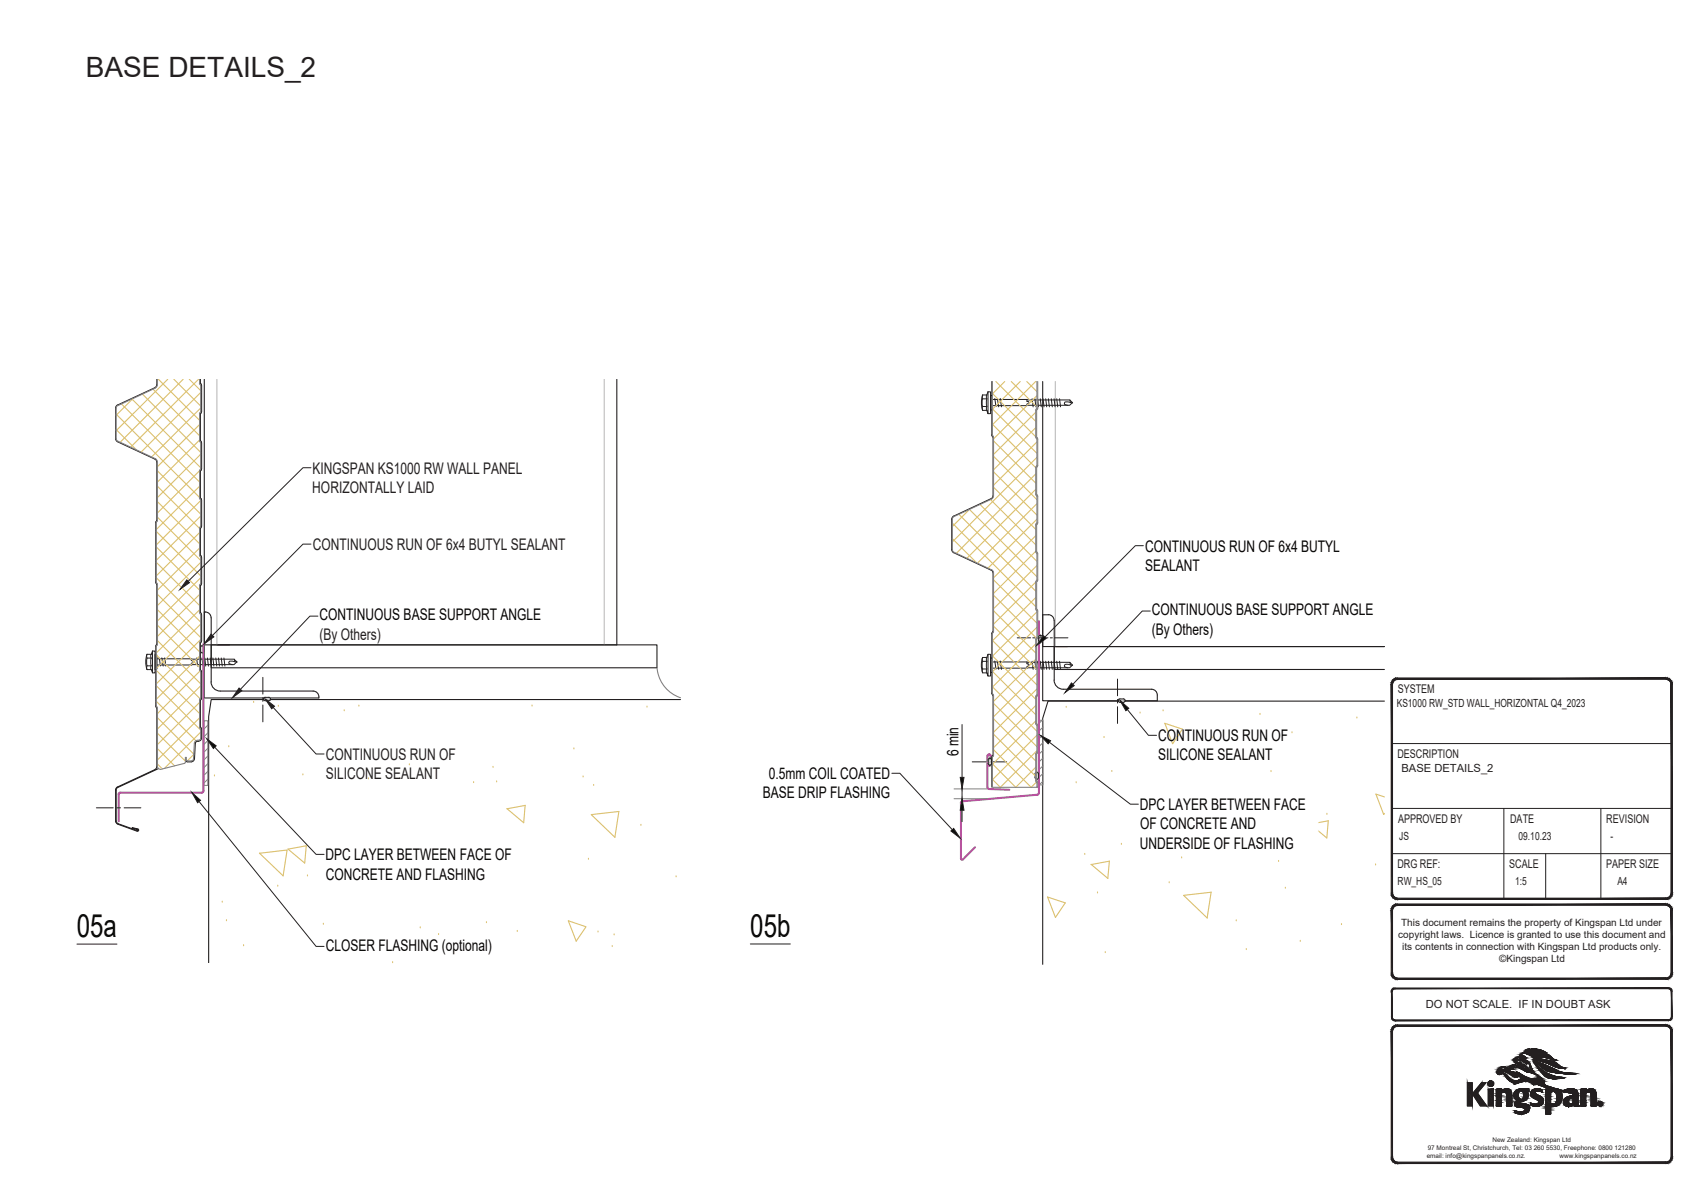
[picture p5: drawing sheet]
<svg xmlns="http://www.w3.org/2000/svg" width="297mm" height="210mm" viewBox="0 0 297 210" stroke-linecap="round" stroke-linejoin="round" font-family="sans-serif">
<defs><g id="words">
<g font-size="5.6" fill="#040503">
<text x="13.4" y="163.6">05a</text>
<text x="131" y="163.6">05b</text>
</g>
<text font-size="4.9" fill="#231f20" x="15" y="13.4">BASE DETAILS_2</text>
<g font-size="2.8" fill="#231f20">
<text x="54.5" y="82.7">KINGSPAN KS1000 RW WALL PANEL</text>
<text x="54.5" y="86">HORIZONTALLY LAID</text>
<text x="54.6" y="96">CONTINUOUS RUN OF 6x4 BUTYL SEALANT</text>
<text x="55.8" y="111.6">(By Others)</text>
<text x="56.9" y="132.6">CONTINUOUS RUN OF</text>
<text x="56.9" y="136">SILICONE SEALANT</text>
</g>
<g font-size="2.8" fill="#040503">
<text x="199.8" y="96.3">CONTINUOUS RUN OF 6x4 BUTYL</text>
<text x="199.9" y="99.6">SEALANT</text>
<text x="201" y="107.4">CONTINUOUS BASE SUPPORT ANGLE</text>
<text x="55.8" y="108.3">CONTINUOUS BASE SUPPORT ANGLE</text>
<text x="201" y="110.8">(By Others)</text>
<text x="202.1" y="129.4">CONTINUOUS RUN OF</text>
<text x="134.2" y="136">0.5mm COIL COATED</text>
<text x="167.3" y="132" transform="rotate(-90 167.3 132)">6 min</text>
<text x="202.1" y="132.7">SILICONE SEALANT</text>
<text x="133.1" y="139.4">BASE DRIP FLASHING</text>
<text x="198.9" y="141.4">DPC LAYER BETWEEN FACE</text>
<text x="198.9" y="148.1">UNDERSIDE OF FLASHING</text>
<text x="199" y="144.7">OF CONCRETE AND</text>
<text x="56.8" y="150.1">DPC LAYER BETWEEN FACE OF</text>
<text x="56.9" y="153.5">CONCRETE AND FLASHING</text>
<text x="56.9" y="165.9">CLOSER FLASHING (optional)</text>
</g>
<g font-size="2.1" fill="#231f20">
<text x="243.9" y="121">SYSTEM</text>
<text x="243.9" y="132.3">DESCRIPTION</text>
<text x="244" y="143.6">APPROVED BY</text>
<text x="263.6" y="143.6">DATE</text>
<text x="280.3" y="143.6">REVISION</text>
<text x="243.9" y="151.5">DRG REF:</text>
<text x="263.4" y="151.5">SCALE</text>
<text x="280.3" y="151.5">PAPER SIZE</text>
</g>
<g font-size="2" fill="#231f20">
<text x="243.8" y="123.5">KS1000 RW_STD WALL_HORIZONTAL Q4_2023</text>
<text x="244.6" y="134.8">BASE DETAILS_2</text>
<text x="244.2" y="146.6">JS</text>
<text x="265" y="146.6">09.10.23</text>
<text x="281.1" y="146.6">-</text>
<text x="243.9" y="154.5">RW_HS_05</text>
<text x="264.4" y="154.5">1:5</text>
<text x="282.3" y="154.5">A4</text>
<text x="248.8" y="176">DO NOT SCALE. IF IN DOUBT ASK</text>
</g>
<g font-size="1.7" fill="#231f20">
<text x="244.5" y="161.7">This document remains the property of Kingspan Ltd under</text>
<text x="244" y="163.8">copyright laws. Licence is granted to use this document and</text>
<text x="244.7" y="165.8">its contents in connection with Kingspan Ltd products only.</text>
<text x="261.7" y="168">©Kingspan Ltd</text>
</g>
<g font-size="1.1" fill="#231f20">
<text x="249" y="202.1">email: info@kingspanpanels.co.nz.</text>
<text x="249.2" y="200.7">97 Montreal St, Christchurch, Tel: 03 260 5530, Freephone: 0800 121280</text>
<text x="260.5" y="199.4">New Zealand: Kingspan Ltd</text>
<text x="272.2" y="202.1">www.kingspanpanels.co.nz</text>
</g>
</g></defs>
<g fill="none" stroke="#dcc06c" stroke-width=".19">
<path d="M20.3 75l3.5 3.5M20.3 72.3l14.5 14.5M21.2 70.5l13.6 13.6M23 69.6l12 12M23.2 69.6l-2.9 2.9M24.9 68.8l10.1 10.2M26.7 67.9l8.1 8.2M27.6 66.2l7.2 7.2M29.3 66.2l-9 9M30.3 66.2l4.7 4.7M32 66.2l-11 11M33 66.2l2 2"/>
<path d="M34.7 66.2l-11.9 11.8M34.8 76.8l-7.3 7.3M34.8 74.1l-7.3 7.3M35 68.5l-10.4 10.4M35 71.2l-8.5 8.6M35 79.3l-7.5 7.5M27.3 95.5l7.5 7.5M27.3 98.1l7.5 7.6M27.3 92.8l7.7 7.7M27.5 82.2l7.5 7.5M27.5 90.3l7.5 7.5M27.5 84.9l7.3 7.3"/>
<path d="M27.5 87.6l7.3 7.3M34.8 95.7l-7.3 7.3M34.8 82.2l-7.3 7.3M34.8 93l-7.5 7.5M34.8 84.9l-7.5 7.5M35 90.1l-7.7 7.7M35 87.4l-7.7 7.7M35 98.2l-7.5 7.5M27.3 117l7.5 7.5M27.3 100.8l7.7 7.8M27.3 119.7l7.7 7.7M27.3 114.3l7.7 7.7"/>
<path d="M27.5 103.7l7.5 7.6M27.5 111.8l7.5 7.6M27.5 106.4l7.3 7.4M27.5 109.1l7.3 7.4M34.8 103.8l-7.3 7.3M34.8 114.5l-7.5 7.6M34.8 106.4l-7.5 7.6M34.9 117.1l-7.4 7.5M35 111.6l-7.7 7.8M35 108.9l-7.7 7.8M35 119.7l-7.5 7.5M35 100.9l-7.5 7.5"/>
<path d="M27.3 122.4l6.9 6.9M27.5 125.3l6.3 6.3M27.5 128l4.9 4.9M27.5 130.7l3 3M27.5 133.4l.8 .8M33.8 131.7l-1.1 1.1M34.8 125.3l-7.3 7.3M34.8 122.6l-7.3 7.4M35 127.8l-6.3 6.3M37.4 135.3h.1M39.9 130.2h.1M44.3 122.4h.1"/>
<path d="M48.6 123.1h.1M52.9 135.1h.1M60.1 123.9h.1M62.6 123.1h.1M64.3 135.8h.1M69.8 135.7h.1M71.4 133.3h.1M82.7 136.4h.1M86 133.8h.1M86.7 136.3h.1M92.9 123.1h.1M100.2 130.5h.1"/>
<path d="M101.8 135.4h.1M103.6 136.9h.1M112.9 123.2h.1M38.8 157.3h.1M45.3 148.9l4.1 4 .7-4.5-4.8 .5M48.5 154.5h.1M53.5 147.6l-.3 3.1-2.9-2.5 3.2-.6M53.7 152.7h.1M58.9 151h.1M62.4 148.4l3 1-1.7 2.5zM84.3 149.2h.1M88.5 141.2l2.9 2.4 .3-3-3.2 .6"/>
<path d="M91.7 150.2h.1M102.7 149.8h.1M103.2 142.2l4.8-.6-.7 4.5zM111.9 143.9h.1M118 152.9h.1M39.5 160.5h.1M42.5 164.9h.1M56.4 161.2h.1M68.5 167.9h.1M73.3 161.8h.1M76.5 162.9h.1M84.9 160.9h.1"/>
<path d="M90.3 162.4h.1M99.2 160.7l1.4 3.6 1.7-2.5-3.1-1.1M104.4 162.5h.1M106.8 165h.1M107.2 163h.1"/>
</g>
<g fill="none" stroke="#231f20" stroke-width=".19">
<path d="M20.2 76.6l.3 .5 6.6 3.1M20.2 71.2v5.4M27.1 67.7l-6.6 3-.3 .5M27.4 66.2l-.1 1.2-.2 .2M35 76.8l.2 .5v4.6l-.2 .2M35 66.9l.1 .2M35 66.2v.7M35.1 67l.1 .3v4.6l-.2 .4v4.6M35.7 66.2v46.4h4.4M107.6 66.2v46.4h-69.7M27.1 80.2l.3 .4v10.2M27.4 90.8l-.2 .4v10.4l.2 .4"/>
<path d="M35 82.3v4.6l.2 .4v4.6l-.2 .4v4.6l.2 .4M35 82.1v.2M35.2 97.3v4.6l-.2 .4v4.6l.1 .2M27.4 102v10.4l-.2 .4v10.4l.1 .3M35 112.3v4.7M35 117h.1M35.1 117l.1 .3v4.6l-.2 .2M35.1 107l.1 .3v4.6l-.2 .4M35.8 106.8a1.01 1.01 0 0 1 1 1M35.8 106.8h-.1v15h20a1.04 1.04 0 0 0-1.1-1.2M36.8 119a1.6 1.6 0 0 0 1.6 1.6h16.3M36.9 112.6h77.8v4h-77.8z"/>
<path d="M36.9 107.8v11.2M20.2 137.9v5.4M27.1 134.3l-6.6 3.1-.3 .5M27.3 123.5l.1 10.3-.3 .5M27.7 134.1l-7.1 3.4-.3 .2v5.8l.3 .3 3.4 1.2 .1-.1-.1-.1-.9-.2v-.1l1 .2M32.4 132.6l.3 .4M32.7 133h.7M33.9 132.5l-.1 .2-.4 .3M35 126.9l.2 .4v1.6a.76 .76 0 0 1-.9 .5l-.2 .4-.2 2.7M35 122.1v4.8M118.8 122.1h-81.9l-.5 3v43M20.2 143.3v.2l.4 .3 3.3 1.3"/>
<path d="M24.1 144.7l.1 .2-.3 .2"/>
</g>
<path d="M37.9 66.2v46.4M105.4 66.2v46.4" fill="none" stroke="#bababa" stroke-width=".19"/>
<g fill="none" stroke="#808180" stroke-width=".19">
<path d="M20.3 76.6l.3 .4 6.5 3.1M20.6 70.8l-.3 .4v5.4M27.1 67.7l-6.5 3.1M27.5 67.2l-.4 .5M27.5 66.2v1M34.8 76.8l.1 .3M34.8 66.9l.1 .2M34.8 66.2v.7M34.9 72l-.1 .3v4.6M34.9 77.1l.1 .1M34.9 67.1l.1 .1M35 77.2v.1"/>
<path d="M35 67.1v.2M35 72h-.1M35 71.9v.1M35 67.3v4.6M35 77.3v4.6M27.1 80.1l.4 .5M27.3 91.1v10.6M27.4 91l-.1 .1M27.5 80.6v10.2M27.5 90.8l-.1 .2M34.8 82.3v4.6l.1 .2M34.9 92l-.1 4.8 .1 .3"/>
<path d="M34.9 82l-.1 .3M34.9 97.1l.1 .1M35 97.2v.1M35 92h-.1M35 82h-.1M35 87.2v.1M35 91.9v.1M35 81.8v.2M35 87.3v4.6M35 97.3v4.6M27.3 112.7v10.7M27.3 101.8l.2 .2"/>
<path d="M27.5 102v10.4l-.2 .3M34.8 112.3v4.5l.1 .3M34.9 112l-.1 .3M34.9 102l-.1 4.9 .1 .2M34.9 117.1l.1 .1M34.9 107.1l.1 .1M35 117.2v.1M35 107.2v.1M35 112h-.1M35 102h-.1M35 111.9v.1M35 101.9v.1"/>
<path d="M35 107.3v4.6M35 117.3v4.6M114.7 116.6a6 6 0 0 0 4.1 5.2M27.3 123.4h.1M27.4 123.4l.1 .2v10.1M27.5 133.7l.1 .4 .4 .2M32.2 133.2l-4.2 1.1M32.4 133l-.2 .2M33.4 132.8l-.8-.1-.1-.5h-.1v.8M34.8 126.9l.1 .2M34.9 122l-.1 .3v4.6M34.9 127.1l.1 .1"/>
<path d="M35 127.2v.1M35 122h-.1M35 121.9v.1M35 127.3v1.5a.41 .41 0 0 1-.5 .4l-.3 .1-.3 .4-.1 2.8-.1 .1-.3 .2"/>
</g>
<path d="M35.6 125.8h.7v11.3h-.7zM35.7 125.8l-.1 .1M36.3 136l-.7 .6M36.3 134.7l-.7 .6M36.3 133.3l-.7 .7M36.3 132l-.7 .6M36.3 130.6l-.7 .6M36.3 129.3l-.7 .6M36.3 127.9l-.7 .7M36.3 126.6l-.7 .6" fill="none" stroke="#808180" stroke-width=".17"/>
<path d="M35.3 112.7l-.3 .3M35.5 112.8l-.5 .4M35.6 113.7l-.2 .2M35.6 112.9l-.6 .6M35.6 113.2l-.6 .5M35.6 113.4l-.4 .5M46 122.1l.3 .2M46.1 121.9l.4 .4M46.2 121.7l.6 .6M46.5 121.7l.5 .6M46.7 121.7l.5 .5M47 121.7l.2 .2" fill="none" stroke="#dcdbda" stroke-width=".17"/>
<g fill="none" stroke="#231f20" stroke-width=".17">
<path d="M25.7 116.2v-2l-.3 1.3 .3 1.4v-.7M25.7 116.9h.7M25.7 116.2h.7v.7M25.7 114.9h.7M26.4 114.9v1.3M26.4 114.2v.7M26.6 113.6l-.2 .6h-.7M26.6 113.6v3.8l-.2-.5M26.6 113.6h.5v3.8h-.5M27.1 114.3h.3v2.5h-.1h-.2zM27.4 115l13.4 .1 .5 .4-.5 .5-13.4 .1M27.8 114.8l.2 1.4"/>
<path d="M28.2 114.8l.3 1.5M28.8 114.8l.1 1.5M33.4 115v.3l.4 .2-.2 .2M33.6 115.7l-.2 .1v.3M34.3 114.8l.2 1.5M34.8 114.8l.2 1.5M35 112.9a.32 .32 0 0 1 .4-.2 .32 .32 0 0 1 .2 .3v.6a.3 .3 0 0 1-.3 .3 .3 .3 0 0 1-.3-.3zM35.3 114.8l.1 1.5M35.3 112.7h.1M35.3 113.9h.1M35.7 114.8l.2 1.5M36.2 114.8l.2 1.5"/>
<path d="M36.7 114.8l.2 1.5M37.2 114.8l.1 1.5M37.7 114.8l.1 1.5M38.1 114.8l.2 1.5M38.6 114.8l.2 1.5M39.1 114.8l.2 1.5M40.9 115.1l.1 .4 .4 .1M41 115.5l-.9-.1-.2 .2a.48 .48 0 0 0 .7 .4M45.9 118.2v3M45.9 121.8v.6M45.9 123.1v2.9M46 122h.1"/>
<path d="M46.3 121.7h.6M46.9 121.7a.31 .31 0 0 1 .3 .3 .31 .31 0 0 1-.3 .3h-.6a.31 .31 0 0 1-.3-.3 .31 .31 0 0 1 .3-.3M47.2 122h.1M16.8 141h3M20.4 141h.6M21.7 141h2.9"/>
</g>
<path d="M35.5 112.4v25.8l-.3 .2h-14.2h-.2l-.1 .2M20.7 138.7v4.7" fill="none" stroke="#b9519f" stroke-width=".36"/>
<path d="M41.7 120.1l.5 .5-1.6 1.2z" fill="#231f20"/>
<path d="M55.5 107.5h-1.4l-12.1 12.8M41.7 120.1l.5 .5-1.6 1.2z" fill="none" stroke="#231f20" stroke-width=".17"/>
<path d="M36.8 110.7l.5 .5-1.6 1.1z" fill="#231f20"/>
<path d="M54.3 95h-1.4l-15.8 15.9M36.8 110.7l.5 .5-1.6 1.1z" fill="none" stroke="#231f20" stroke-width=".17"/>
<path d="M46.3 122l1.6 1.3-.5 .4z" fill="#231f20"/>
<path d="M46.3 122l1.6 1.3-.5 .4zM47.7 123.5l7.5 8.1h1.4" fill="none" stroke="#231f20" stroke-width=".17"/>
<path d="M32.6 101.2l.5 .5-1.7 1.2z" fill="#231f20"/>
<path d="M54.3 81.6h-1.4l-20.1 19.9M32.6 101.2l.5 .5-1.7 1.2z" fill="none" stroke="#231f20" stroke-width=".17"/>
<path d="M55 146.1v9.5l37.5-9.5zM55 155.6l37.5-9.5v9.5z" fill="#fff"/>
<path d="M55 146.1h37.5l-37.5 9.5zM55 155.6l37.5-9.5v9.5z" fill="none" stroke="#fff" stroke-width=".17"/>
<path d="M36.1 129l1.6 1.2-.5 .5z" fill="#040503"/>
<path d="M36.1 129l1.6 1.2-.5 .5zM37.5 130.4l17.7 18.7h1.4" fill="none" stroke="#231f20" stroke-width=".17"/>
<path d="M33.5 138.3l1.5 1.4-.5 .4z" fill="#040503"/>
<g fill="none" stroke="#231f20" stroke-width=".17">
<path d="M171.5 69.6v1.4M171.5 69.6h.7v1.4M171.5 68.9h.7M171.5 68.9v.7M172.2 71l-.7-.1v.7M172.2 70.9v.7M172.2 68.9v.7M172.4 68.4v3.8l-.2-.6h-.7a4.2 4.2 0 0 1 0-2.7M172.4 68.4l-.2 .5M172.4 68.4h.5v3.8h-.5M172.9 69l.3 .1v2.4l-.1 .1h-.2zM173.2 69.7l13.5 .1 .5 .5-.5 .4-13.5 .1"/>
<path d="M173.6 69.6l.2 1.4M174.1 69.6l.2 1.4M174.6 69.6l.2 1.4M179.2 69.7v.3l.4 .3-.2 .2M179.4 70.5h-.2v.3M180.1 69.6l.2 1.4M180.6 69.6l.2 1.4M181.1 69.6l.2 1.4M181.6 69.6l.1 1.4M182 69.6l.2 1.4M182.5 69.6l.2 1.4M183 69.6l.1 1.4"/>
<path d="M183.5 69.6l.1 1.4M184 69.6l.1 1.4M184.4 69.6l.2 1.4M184.9 69.6l.2 1.4M186.7 69.8l.1 .5h.4M186.8 70.2h-.9l-.1 .4 .6 .1M171.5 115.4v1.4M171.5 114.7l-.2 1.4 .2 1.3M171.5 115.4h.7M172.2 116.8h-.7l-.1 .2 .1 .4h.7M172.2 114.8h-.7v.6M172.2 114.8v2"/>
<path d="M172.2 116.8v.6M172.4 114.2v3.8l-.2-.6M172.4 114.2l-.2 .6M172.4 114.2h.5v3.8h-.5M172.9 114.8l.3 .1v2.4l-.1 .1h-.2zM173.2 115.5l13.5 .1 .5 .5-.5 .5h-13.5M173.6 115.4l.2 1.4M174.1 115.4l.2 1.4M174.6 115.4l.2 1.4M179.2 115.5v.3l.4 .3-.4 .2v.3M180.1 115.4l.2 1.4M180.6 115.4l.2 1.4"/>
<path d="M181.1 115.4l.2 1.4M181.6 115.4l.1 1.4M182 115.4l.2 1.4M182.5 115.4l.2 1.4M183 115.4l.1 1.4M183.5 115.4l.1 1.4M184 115.4l.1 1.4M184.4 115.4l.2 1.4M184.9 115.4l.2 1.4M186.7 115.6l.1 .5h.4M186.8 116.1l-.8-.2-.2 .2v.3l.6 .2M33.5 138.3l1.5 1.4-.5 .4z"/>
<path d="M34.7 139.9l20.5 25.3h1.4M13.4 164.8h7"/>
</g>
<g fill="none" stroke="#dcc06c" stroke-width=".19">
<path d="M186.1 123.3h.1M187.8 136.5h.1M192.7 128.6h.1M194 134.5h.1M199 124.3h.1M203 123.9h.1M203.3 126.2l1.3 3.6M203.3 126.3l3.1 1-1.7 2.5M211.5 128.6h.1M218.7 138.5h.1M219.9 124.5h.1M221.8 134.5h.1"/>
<path d="M225.5 127.7h.1M236.8 125.2h.1M241.6 139.1l-1.5-.5 1.4 3.6 .1-.2M182.8 156.6l1.4 3.5 1.7-2.5-3.1-1M189.3 149h.1M190.4 150.9l2.9 2.4 .3-3-3.2 .6M191.5 155.7h.1M195.7 147.2h.1M204 153.9h.1M206.2 149.6h.1M206.6 156.3l4.8-.6-.7 4.5zM214.1 147.8h.1"/>
<path d="M223.1 150.2h.1M224.3 154.9h.1M231.6 142h.1M231.8 143.3l-3.2 .6M231.8 143.2l-.2 3.1-3-2.5M240.1 150.8h.1M192.9 166.1h.1M215.8 160.6h.1M217.5 165.6h.1M226.9 164.1h.1M234.1 161.2h.1"/>
</g>
<path d="M182 66.6v46.3h4.4M183 107.3a1.01 1.01 0 0 1 1 1M183 107.3h-1v15h20v-1M184 118.7a1.6 1.6 0 0 0 1.6 1.6h15.4a1.01 1.01 0 0 1 1 1M184 108.3v10.4M184.2 112.9h57.4h-57.6v4h57.6M241.6 122.4h-58.7l-.9 3v42.9" fill="none" stroke="#231f20" stroke-width=".19"/>
<path d="M184.2 66.6v46.3" fill="none" stroke="#bababa" stroke-width=".19"/>
<path d="M181.4 125.7h.6v11.3h-.6zM181.9 125.7l-.5 .5M182 136.4l-.6 .6M182 135l-.6 .6M182 133.7l-.6 .6M182 132.3l-.6 .7M182 131l-.6 .6M182 129.6l-.6 .7M182 128.3l-.6 .6M182 126.9l-.6 .7" fill="none" stroke="#808180" stroke-width=".17"/>
<path d="M181.3 108.4v30M168 139.8l-.3 .3M172.6 131.7l.3 .3-.3 1.7M181.3 138.4l-.3 .3-13 1.2M167.7 140.2v9.8h.4l2.1-2.1" fill="none" stroke="#b9519f" stroke-width=".36"/>
<circle cx="172.6" cy="131.7" r=".18" fill="#b9519f"/>
<path d="M172.6 131.7l-.3 .3 .1 5.6 .2 .1 3.6 .1" fill="none" stroke="#b9519f" stroke-width=".36"/>
<g fill="none" stroke="#231f20" stroke-width=".17">
<path d="M177.5 111.3h2.4M180.2 111.3h.4M181 111.3h1.9M181.3 111.2v.6M181.6 112.1h.1M181.6 110.9h.1M181.9 111.2a.31 .31 0 0 0-.3-.3 .31 .31 0 0 0-.3 .3M181.9 111.8a.31 .31 0 0 1-.3 .3 .31 .31 0 0 1-.3-.3M181.9 111.2v.6M183.3 111.3h.4M184 111.3h2.4M195 118.5v2.9"/>
<path d="M169.7 133h2.4M172.5 133h.4M172.8 132.3l.2 .2 .1 .7-.3 .4M172.8 132.3l-.3 .2a1.08 1.08 0 0 0 .1 1l.2 .1M172.8 132.3h.1M172.8 133.6h.1M173.3 133h2.4M180.7 134.9a.31 .31 0 0 1 .3-.1 .31 .31 0 0 1 .3 .3v.6a.31 .31 0 0 1-.3 .3 .31 .31 0 0 1-.4-.3zM181 134.8h.1M181 136h.1M195 122.1v.6M195 123.4v2.9"/>
<path d="M195.2 122.3h.1M196.4 122.3l-.3-.3h-.8l-.1 .3M196.4 122.3l-.3 .3-.8-.1-.1-.2M196.4 122.3h.1"/>
</g>
<g fill="none" stroke="#dcdbda" stroke-width=".17">
<path d="M181.5 110.9l-.2 .2M181.7 110.9l-.4 .5M181.8 111.9l-.1 .2M181.9 111.1l-.6 .6M181.9 111.3l-.6 .6M181.9 111.6l-.5 .5M172.7 132.3l-.2 .3M172.9 132.4l-.4 .5M173 133.4l-.1 .1M173 132.6l-.5 .5M173.1 133.1l-.5 .4M173.1 132.8l-.6 .6"/>
<path d="M180.9 134.8l-.2 .3M181.1 134.8l-.5 .5M181.2 135.8l-.1 .2M181.2 135l-.6 .6M181.3 135.5l-.5 .5M181.3 135.3l-.6 .5M195.2 122.4l.2 .2M195.2 122.1l.5 .5M195.4 122l.6 .6M195.6 122l.6 .6M195.9 122l.4 .4M196.2 122l.1 .2"/>
</g>
<path d="M173.1 75.9l.1 .3M173.1 66.6v9.3M173.2 76.2h.1M173.2 76.2l.1 10.4-.3 .4M173 99.5l.3 .5M173 87l-6.5 3.1-.4 .5v5.3l.2 .4 6.7 3.2M173.3 100v10.2l-.2 .4M173.1 110.6v10.4M173.1 121l.2 .4v10.4l-.1 .2M173.1 132.2v5.2M173.2 132l-.1 .2" fill="none" stroke="#231f20" stroke-width=".19"/>
<path d="M173.1 137.4h7.8" fill="none" stroke="#dcdbda" stroke-width=".19"/>
<g fill="none" stroke="#808180" stroke-width=".19">
<path d="M180.9 76.2l.1 .2M180.9 71.7v4.5M181 71.5l-.1 .1M181 76.4l.1 .3v4.5l-.1 .3M181.1 66.6v4.6l-.1 .3M180.9 86.2l.1 .2M180.9 96.2l.1 .2M180.9 81.7v4.5M180.9 91.7v4.5M181 81.5l-.1 .2M181 91.5l-.1 .1M181 86.4l.1 .2v4.6l-.1 .3"/>
<path d="M181 96.4l.1 .3M181 91.5h.1M181.1 96.7v4.5l-.1 .3M180.9 106.2l.1 .2M180.9 116.2l.1 .2M180.9 101.7v4.6M180.9 111.7v4.5M181 101.5l-.1 .2M181 111.5l-.1 .2M181 106.4l.1 .2v4.6M181 116.4h.1M181 116.4l.1 .3v4.5"/>
<path d="M181 101.5h.1M181.1 111.2l-.1 .3M180.9 126.2l.1 .2M180.9 136.2l.1 .2M180.9 121.7v4.6M180.9 131.7v4.5M181 121.5l-.1 .1M181 131.5l-.1 .2M181 126.4l.1 .3v4.5l-.1 .3M181 136.4l.1 .3v.7h-.1M181.1 121.2l-.1 .3"/>
</g>
<g fill="none" stroke="#dcc06c" stroke-width=".19">
<path d="M173.2 71.4l7.8 7.7M173.2 68.7l7.5 7.5M173.2 74.1l7.5 7.5M173.4 79.7l7.6 7.5M173.4 77l7.3 7.3M173.8 66.6l6.9 6.9M175.4 66.6l-2.2 2.1M176.5 66.6l4.5 4.4M178.1 66.6l-4.9 4.8M179.2 66.6l1.8 1.7M180.7 66.6l-7.5 7.5M180.7 74.7l-7.3 7.3"/>
<path d="M180.7 72l-7.3 7.3M181 77.2l-7.6 7.5M181 69.1l-7.6 7.5M181 79.8l-14.8 14.8M166.2 94l4.2 4.2M166.2 91.3l14.5 14.6M166.2 91.9l3-3 11.8 11.8M167.4 89.8l13.3 13.4M171 88.1l10 9.9M172.9 87.2l7.8 7.9M173.4 82.4l7.6 7.5M173.4 85l7.3 7.4"/>
<path d="M180.7 96.2l-7.3 7.4M180.7 93.5l-7.3 7.4M180.7 85.4l-12 12M180.7 82.7l-13.8 13.9M181 90.6l-8.6 8.6M181 98.7l-7.6 7.6M181 87.9l-10.4 10.4M173.2 111.8l7.8 7.7M173.2 119.9l7.8 7.7M173.2 114.5l7.5 7.5M173.2 117.2l7.5 7.5M173.4 101.2l7.6 7.6"/>
<path d="M173.4 109.3l7.6 7.5M173.4 103.9l7.5 7.5M173.4 106.6l7.3 7.4M180.7 112.4l-7.5 7.5M180.7 104.3l-7.5 7.5M180.7 115.1l-7.3 7.3M180.8 101.6l-7.4 7.3M181 109.5l-7.8 7.7M181 106.8l-7.8 7.7M181 117.6l-7.6 7.5M173.2 133.3l4.1 4.1 3.4-3.5M173.4 122.8l7.6 7.5"/>
<path d="M173.4 130.9l6.6 6.5 .9-.9M173.4 125.5l7.3 7.3M173.4 128.2l7.3 7.3M180.7 125.8l-7.5 7.6M180.7 123.2l-7.3 7.3M181 131l-6.4 6.4-1.4-1.3M181 128.3l-7.8 7.8M181 120.3l-7.6 7.5"/>
</g>
<g fill="none" stroke="#808180" stroke-width=".17">
<path d="M173.2 75.9l.2 .4v10.3l-.3 .5M173.2 66.6v9.3M180.7 76.2l.2 .5M180.7 71.7v4.5M180.9 66.6l.1 4.6M180.9 71.2l-.2 .4M181 76.7v4.5M173.1 99.4l.3 .6M173.1 87.1l-6.6 3.1-.3 .4v5.3l.1 .4 6.8 3.2M173.4 100v10.2l-.2 .4M180.7 96.2l.2 .5M180.7 86.2l.2 .4"/>
<path d="M180.7 81.7v4.5M180.7 91.7v4.5M180.8 91.4l-.1 .2M180.8 81.4l-.1 .3M180.9 86.5v.1M180.9 81.4h.1M180.9 91.2v.2M180.9 81.2v.1M181 86.7v4.5M181 96.7v4.5M173.2 110.6v10.4M180.7 116.2l.2 .5"/>
<path d="M180.7 106.2l.2 .4M180.7 101.7v4.6M180.7 111.7v4.5M180.8 111.4l-.1 .3M180.9 111.2v.2M180.9 101.2l-.2 .5M181 106.7v4.5M181 116.7v4.5M173.2 121l.1 .1M173.2 132.2v5.2h7.8v-.7M173.3 121.2l.1 .2v10.4l-.2 .4M180.7 136.2l.2 .4"/>
<path d="M180.7 126.2l.2 .3M180.7 121.7v4.6M180.7 131.7v4.5M180.8 121.4l-.1 .2M180.9 136.5v.2M180.9 126.6v.1M180.9 131.4l-.2 .3M180.9 121.4h.1M180.9 131.2v.1M180.9 121.2v.1M181 126.7v4.5"/>
</g>
<path d="M198.1 138.4v10.8l31.9-10.8zM198.1 149.2l31.9-10.8v10.8z" fill="#fff"/>
<path d="M198.1 138.4h31.9l-31.9 10.8zM198.1 149.2l31.9-10.8v10.8z" fill="none" stroke="#fff" stroke-width=".17"/>
<path d="M181.6 128.3l1.8 1-.5 .5z" fill="#040503"/>
<path d="M181.6 128.3l1.8 1-.5 .5zM183.1 129.6l14.2 10.8h1.4" fill="none" stroke="#231f20" stroke-width=".17"/>
<path d="M166 145l.4-.4 1.2 1.7z" fill="#040503"/>
<path d="M155.6 135h1.4l9.2 9.8M167.9 126.5v9.2M167.9 137.7v1.7M166 145l.4-.4 1.2 1.7zM167.9 141.4v2" fill="none" stroke="#231f20" stroke-width=".17"/>
<path d="M166.5 139.4h5.8M166.5 137.7h5.8" fill="none" stroke="#808180" stroke-width=".17"/>
<path d="M167.9 139.4l.3 2h-.6z" fill="#040503"/>
<path d="M167.9 139.4l.3 2h-.6z" fill="none" stroke="#231f20" stroke-width=".17"/>
<path d="M167.6 135.7h.6l-.3 2z" fill="#040503"/>
<path d="M167.6 135.7h.6l-.3 2z" fill="none" stroke="#231f20" stroke-width=".17"/>
<path d="M187 119.2l.5 .5-1.6 1.2z" fill="#040503"/>
<path d="M187 119.2l.5 .5-1.6 1.2zM200.7 106.7h-1.4l-12.1 12.7" fill="none" stroke="#231f20" stroke-width=".17"/>
<path d="M182.1 111l.5 .4-1.7 1.2z" fill="#040503"/>
<path d="M199.5 95.2h-1.4l-15.7 16M182.1 111l.5 .4-1.7 1.2z" fill="none" stroke="#231f20" stroke-width=".17"/>
<path d="M195.5 122.3l1.5 1.3-.5 .5z" fill="#040503"/>
<path d="M195.5 122.3l1.5 1.3-.5 .5zM196.7 123.8l3.7 4.5h1.4M262.5 141.1v15.8M131 164.8h6.9" fill="none" stroke="#231f20" stroke-width=".17"/>
<path d="M290.8 156.8l.2 .2h-.2zM290.8 156.8l.2 .2v-.3zM291 156.7l.3 .2-.3 .1zM291 156.7l.3 .2-.1-.3zM291.2 156.6l.3 .1-.2 .2zM291.2 156.6l.3 .1-.1-.2zM291.4 156.5h.3l-.2 .2zM291.5 156.3l-.1 .2h.3zM291.5 156.3l.3-.1-.1 .3zM291.6 156.1l-.1 .2 .3-.1zM291.6 156.1l.3-.2-.1 .3zM291.6 155.9v.2l.3-.2z" fill="#231f20"/>
<path d="M290.8 156.8l.2 .2h-.2zM290.8 156.8l.2-.1v.3zM291 156.7l.3 .2-.3 .1zM291 156.7l.2-.1 .1 .3zM291.2 156.6l.3 .1-.2 .2zM291.2 156.6l.2-.1 .1 .2zM291.4 156.5h.3l-.2 .2zM291.5 156.3l.3-.1-.1 .3zM291.5 156.3l.2 .2h-.3zM291.6 156.1l.3-.2-.1 .3zM291.6 156.1l.2 .1-.3 .1zM291.6 155.9h.3l-.3 .2z" fill="none" stroke="#231f20" stroke-width=".17"/>
<path d="M291.6 119.4v36.5h.3zM291.6 119.4h.3v36.5z" fill="#231f20"/>
<path d="M291.6 119.4h.3v36.5zM291.6 119.4l.3 36.5h-.3z" fill="none" stroke="#231f20" stroke-width=".17"/>
<path d="M291.8 119.1l.1 .3h-.3zM291.6 119.2v.2l.2-.3zM291.7 118.9l.1 .2-.2 .1zM291.5 119l.1 .2 .1-.3zM291.5 118.7l.2 .2-.2 .1zM291.4 118.8l.1 .2v-.3zM291.3 118.5l.2 .2-.1 .1zM291.3 118.5l-.1 .2 .2 .1zM291 118.4l.3 .1-.1 .2zM291 118.4v.2l.2 .1zM290.8 118.3l.2 .1v.2zM290.8 118.3v.3h.2z" fill="#231f20"/>
<path d="M290.8 118.3l.2 .1v.2zM290.8 118.3l.2 .3h-.2zM291 118.4l.3 .1-.1 .2zM291 118.4l.2 .3-.2-.1zM291.3 118.5l.2 .2-.1 .1zM291.3 118.5l.1 .3-.2-.1zM291.4 118.8l.1-.1v.3zM291.5 119l.2-.1-.1 .3zM291.5 118.7l.2 .2-.2 .1zM291.6 119.2l.2-.1-.2 .3zM291.7 118.9l.1 .2-.2 .1zM291.8 119.1l.1 .3h-.3z" fill="none" stroke="#231f20" stroke-width=".17"/>
<path d="M243.9 118.6h46.9v-.3zM243.9 118.3h46.9l-46.9 .3z" fill="#231f20"/>
<path d="M243.9 118.6l46.9-.3v.3zM243.9 118.3h46.9l-46.9 .3z" fill="none" stroke="#231f20" stroke-width=".17"/>
<path d="M243.6 118.4l.3-.1v.3zM243.6 118.4l.1 .2h.2zM243.3 118.5l.3-.1 .1 .2zM243.3 118.5l.2 .2 .2-.1zM243.1 118.7l.2-.2 .2 .2zM243.1 118.7l.2 .1 .2-.1zM243.1 118.7l.2 .1-.4 .1zM242.9 118.9l.3 .1 .1-.2zM242.9 118.9l.3 .1-.4 .1zM242.8 119.1l.3 .1 .1-.2zM242.8 119.1l.3 .1-.3 .2zM242.8 119.4h.2l.1-.2z" fill="#231f20"/>
<path d="M242.8 119.4l.3-.2-.1 .2zM242.8 119.1l.4-.1-.1 .2zM242.8 119.1l.3 .1-.3 .2zM242.9 118.9l.3 .1-.4 .1zM242.9 118.9l.4-.1-.1 .2zM243.1 118.7l.2 .1-.4 .1zM243.1 118.7h.4l-.2 .1zM243.1 118.7l.2-.2 .2 .2zM243.3 118.5l.4 .1-.2 .1zM243.3 118.5l.3-.1 .1 .2zM243.6 118.4l.3-.1v.3zM243.6 118.4l.3 .2h-.2z" fill="none" stroke="#231f20" stroke-width=".17"/>
<path d="M242.8 119.4l.2 36.5v-36.5zM242.8 119.4l.2 36.5h-.2z" fill="#231f20"/>
<path d="M242.8 119.4h.2v36.5zM242.8 119.4l.2 36.5h-.2z" fill="none" stroke="#231f20" stroke-width=".17"/>
<path d="M242.8 155.9h.2l-.2 .3zM243 155.9l-.2 .3 .3-.1zM242.8 156.2l.3-.1-.2 .4zM243.1 156.1l-.2 .4 .3-.2zM242.9 156.5l.3-.2-.1 .4zM243.2 156.3l-.1 .4 .2-.2zM243.3 156.5v.4l-.2-.2zM243.3 156.5v.4l.2-.3zM243.5 156.6l.1 .4-.3-.1zM243.5 156.6l.1 .4 .1-.3zM243.7 156.7l.2 .3h-.3zM243.7 156.7l.2 .3v-.2z" fill="#231f20"/>
<path d="M242.8 155.9h.2l-.2 .3zM242.8 156.2l.3-.1-.2 .4zM242.9 156.5l.3-.2-.1 .4zM243 155.9l.1 .2-.3 .1zM243.1 156.1l.1 .2-.3 .2zM243.1 156.7l.2-.2v.4zM243.2 156.3l.1 .2-.2 .2zM243.3 156.5l.2 .1-.2 .3zM243.5 156.6l.2 .1-.1 .3zM243.5 156.6l.1 .4-.3-.1zM243.7 156.7l.2 .1v.2zM243.7 156.7l.2 .3h-.3z" fill="none" stroke="#231f20" stroke-width=".17"/>
<path d="M243.9 156.8v.2l46.9-.2zM243.9 157l46.9-.2v.2z" fill="#231f20"/>
<path d="M242.9 129.8h48.8M242.9 149h48.8M242.9 141.1h48.8M243.9 157.9l1.9 .1M243.9 156.8h46.9l-46.9 .2zM243.9 157l46.9-.2v.2zM269.8 149v7.9M279.4 141.1v15.8" fill="none" stroke="#231f20" stroke-width=".17"/>
<path d="M290.8 202.8l.2 .3h-.2zM290.8 202.8l.2 .3v-.3zM291 202.8l.3 .1-.3 .2zM291 202.8l.3 .1-.1-.2zM291.2 202.7l.3 .1-.2 .1zM291.2 202.7l.3 .1-.1-.2zM291.4 202.6l.3-.1-.2 .3zM291.5 202.4l-.1 .2 .3-.1zM291.5 202.4l.3-.1-.1 .2zM291.6 202.2l-.1 .2 .3-.1zM291.6 202.2l.3-.2-.1 .3zM291.6 202v.2l.3-.2z" fill="#231f20"/>
<path d="M290.8 202.8l.2 .3h-.2zM290.8 202.8h.2v.3zM291 202.8l.3 .1-.3 .2zM291 202.8l.2-.1 .1 .2zM291.2 202.7l.3 .1-.2 .1zM291.2 202.7l.2-.1 .1 .2zM291.4 202.6l.3-.1-.2 .3zM291.5 202.4l.3-.1-.1 .2zM291.5 202.4l.2 .1-.3 .1zM291.6 202.2l.3-.2-.1 .3zM291.6 202.2l.2 .1-.3 .1zM291.6 202h.3l-.3 .2z" fill="none" stroke="#231f20" stroke-width=".17"/>
<path d="M291.6 180v22h.3zM291.6 180h.3v22z" fill="#231f20"/>
<path d="M291.6 180h.3v22zM291.6 180l.3 22h-.3z" fill="none" stroke="#231f20" stroke-width=".17"/>
<path d="M291.8 179.7l.1 .3h-.3zM291.6 179.8v.2l.2-.3zM291.7 179.4l.1 .3-.2 .1zM291.5 179.6l.1 .2 .1-.4zM291.5 179.2l.2 .2-.2 .2zM291.5 179.2l-.1 .2 .1 .2zM291.3 179l.2 .2-.1 .2zM291.3 179l-.1 .2 .2 .2zM291 178.9l.3 .1-.1 .2zM291 178.9v.3h.2zM290.8 178.9h.2v.3zM290.8 178.9v.2l.2 .1z" fill="#231f20"/>
<path d="M290.8 178.9h.2v.3zM290.8 178.9l.2 .3-.2-.1zM291 178.9l.3 .1-.1 .2zM291 178.9l.2 .3h-.2zM291.3 179l.2 .2-.1 .2zM291.3 179l.1 .4-.2-.2zM291.4 179.4l.1-.2v.4zM291.5 179.6l.2-.2-.1 .4zM291.5 179.2l.2 .2-.2 .2zM291.6 179.8l.2-.1-.2 .3zM291.7 179.4l.1 .3-.2 .1zM291.8 179.7l.1 .3h-.3z" fill="none" stroke="#231f20" stroke-width=".17"/>
<path d="M243.9 179.1h46.9v-.2zM243.9 178.9h46.9l-46.9 .2z" fill="#231f20"/>
<path d="M243.9 179.1l46.9-.2v.2zM243.9 178.9h46.9l-46.9 .2z" fill="none" stroke="#231f20" stroke-width=".17"/>
<path d="M243.6 178.9h.3v.2zM243.6 178.9l.1 .3 .2-.1zM243.3 179l.3-.1 .1 .3zM243.3 179l.2 .2h.2zM243.1 179.2l.2-.2 .2 .2zM243.1 179.2l.2 .2 .2-.2zM243.1 179.2l.2 .2h-.4zM242.9 179.4l.3 .2 .1-.2zM242.9 179.4l.3 .2-.4 .1zM242.8 179.7l.3 .1 .1-.2zM242.8 179.7l.3 .1-.3 .2zM242.8 180h.2l.1-.2z" fill="#231f20"/>
<path d="M242.8 180l.3-.2-.1 .2zM242.8 179.7l.4-.1-.1 .2zM242.8 179.7l.3 .1-.3 .2zM242.9 179.4l.3 .2-.4 .1zM242.9 179.4h.4l-.1 .2zM243.1 179.2l.2 .2h-.4zM243.1 179.2h.4l-.2 .2zM243.1 179.2l.2-.2 .2 .2zM243.3 179l.4 .2h-.2zM243.3 179l.3-.1 .1 .3zM243.6 178.9h.3v.2zM243.6 178.9l.3 .2-.2 .1z" fill="none" stroke="#231f20" stroke-width=".17"/>
<path d="M242.8 180l.2 22v-22zM242.8 180l.2 22h-.2z" fill="#231f20"/>
<path d="M242.8 180h.2v22zM242.8 180l.2 22h-.2z" fill="none" stroke="#231f20" stroke-width=".17"/>
<path d="M242.8 202h.2l-.2 .3zM243 202l-.2 .3 .3-.1zM242.8 202.3l.3-.1-.2 .3zM243.1 202.2l-.2 .3 .3-.1zM242.9 202.5l.3-.1-.1 .4zM243.2 202.4l-.1 .4 .2-.2zM243.3 202.6v.3l-.2-.1zM243.3 202.6v.3l.2-.2zM243.5 202.7l.1 .4-.3-.2zM243.5 202.7l.1 .4 .1-.3zM243.7 202.8l.2 .3h-.3zM243.7 202.8l.2 .3v-.3z" fill="#231f20"/>
<path d="M242.8 202h.2l-.2 .3zM242.8 202.3l.3-.1-.2 .3zM242.9 202.5l.3-.1-.1 .4zM243 202l.1 .2-.3 .1zM243.1 202.2l.1 .2-.3 .1zM243.2 202.4l.1 .2-.2 .2zM243.3 202.6l.2 .1-.2 .2zM243.3 202.6v.3l-.2-.1zM243.5 202.7l.2 .1-.1 .3zM243.5 202.7l.1 .4-.3-.2zM243.7 202.8h.2v.3zM243.7 202.8l.2 .3h-.3z" fill="none" stroke="#231f20" stroke-width=".17"/>
<path d="M243.9 202.8v.3l46.9-.3zM243.9 203.1l46.9-.3v.3z" fill="#231f20"/>
<path d="M243.9 202.8h46.9l-46.9 .3zM243.9 203.1l46.9-.3v.3z" fill="none" stroke="#231f20" stroke-width=".17"/>
<path d="M291.2 178l.2 .1-.2 .1zM291.2 178l.2 .1v-.1zM291.4 178h.2l-.2 .1zM291.4 178h.2l-.1-.1zM291.5 177.9l.3-.1-.2 .2zM291.6 177.7l-.1 .2 .3-.1zM291.8 177.5v.3l-.2-.1zM291.7 177.5l-.1 .2 .2-.2z" fill="#231f20"/>
<path d="M291.2 178l.2 .1-.2 .1zM291.2 178h.2v.1zM291.4 178h.2l-.2 .1zM291.4 178l.1-.1 .1 .1zM291.5 177.9l.3-.1-.2 .2zM291.6 177.7l.2 .1-.3 .1zM291.7 177.5h.1l-.2 .2zM291.8 177.5v.3l-.2-.1z" fill="none" stroke="#231f20" stroke-width=".17"/>
<path d="M291.7 173.1v4.4h.1zM291.7 173.1h.1v4.4z" fill="#231f20"/>
<path d="M291.7 173.1h.1v4.4zM291.7 173.1l.1 4.4h-.1z" fill="none" stroke="#231f20" stroke-width=".17"/>
<path d="M291.8 172.8v.3h-.1zM291.6 172.9l.1 .2 .1-.3zM291.6 172.6l.2 .2-.2 .1zM291.6 172.6l-.1 .1 .1 .2zM291.4 172.5l.2 .1-.1 .1zM291.4 172.5v.1l.1 .1zM291.2 172.5h.2v.1zM291.2 172.5v.1h.2z" fill="#231f20"/>
<path d="M291.2 172.5h.2v.1zM291.2 172.5l.2 .1h-.2zM291.4 172.5l.1 .2-.1-.1zM291.4 172.5l.2 .1-.1 .1zM291.6 172.6l.2 .2-.2 .1zM291.6 172.9l.2-.1-.1 .3zM291.6 172.6v.3l-.1-.2zM291.8 172.8v.3h-.1z" fill="none" stroke="#231f20" stroke-width=".17"/>
<path d="M243.5 172.6h47.7v-.1zM243.5 172.5h47.7l-47.7 .1z" fill="#231f20"/>
<path d="M243.5 172.6l47.7-.1v.1zM243.5 172.5h47.7l-47.7 .1z" fill="none" stroke="#231f20" stroke-width=".17"/>
<path d="M243.2 172.5h.3v.1zM243.2 172.5l.1 .1h.2zM243 172.6l.2-.1 .1 .1zM243 172.6l.1 .1 .2-.1zM243 172.6l.1 .1-.2 .1zM242.9 172.8l.1 .1 .1-.2zM242.9 172.8l.1 .1-.2 .2zM243 172.9l-.2 .2h.2z" fill="#231f20"/>
<path d="M242.9 172.8l.2-.1-.1 .2zM242.9 172.8l.1 .1-.2 .2zM243 172.9v.2h-.2zM243 172.6h.3l-.2 .1zM243 172.6l.2-.1 .1 .1zM243 172.6l.1 .1-.2 .1zM243.2 172.5h.3v.1zM243.2 172.5l.3 .1h-.2z" fill="none" stroke="#231f20" stroke-width=".17"/>
<path d="M242.8 173.1l.2 4.4v-4.4zM242.8 173.1l.2 4.4h-.2z" fill="#231f20"/>
<path d="M242.8 173.1l.2 4.4h-.2zM242.8 173.1h.2v4.4z" fill="none" stroke="#231f20" stroke-width=".17"/>
<path d="M242.8 177.5h.2l-.1 .3zM243 177.5l-.1 .3 .1-.1zM242.9 177.8l.1-.1v.3zM243 177.7v.3l.1-.1zM243.1 177.9l.1 .2-.2-.1zM243.1 177.9l.1 .2 .1-.1zM243.3 178l.2 .2-.3-.1zM243.3 178l.2 .2v-.2z" fill="#231f20"/>
<path d="M242.8 177.5h.2l-.1 .3zM242.9 177.8l.1-.1v.3zM243 177.5v.2l-.1 .1zM243 177.7l.1 .2-.1 .1zM243.1 177.9l.2 .1-.1 .1zM243.1 177.9l.1 .2-.2-.1zM243.3 178h.2v.2zM243.3 178l.2 .2-.3-.1z" fill="none" stroke="#231f20" stroke-width=".17"/>
<path d="M243.5 178v.2l47.7-.2zM243.5 178.2l47.7-.2v.2z" fill="#231f20"/>
<path d="M243.5 178h47.7l-47.7 .2zM243.5 178.2l47.7-.2v.2z" fill="none" stroke="#231f20" stroke-width=".17"/>
<path d="M290.8 170.7l.2 .2h-.2zM290.8 170.7l.2 .2v-.2zM291 170.7l.3 .1-.3 .1zM291 170.7l.3 .1-.1-.2zM291.2 170.6h.3l-.2 .2zM291.2 170.6h.3l-.1-.1zM291.4 170.5l.3-.1-.2 .2zM291.5 170.3l-.1 .2 .3-.1zM291.5 170.3l.3-.2-.1 .3zM291.6 170.1l-.1 .2 .3-.2zM291.6 170.1l.3-.2-.1 .2zM291.6 169.9v.2l.3-.2z" fill="#231f20"/>
<path d="M290.8 170.7l.2 .2h-.2zM290.8 170.7h.2v.2zM291 170.7l.3 .1-.3 .1zM291 170.7l.2-.1 .1 .2zM291.2 170.6h.3l-.2 .2zM291.2 170.6l.2-.1 .1 .1zM291.4 170.5l.3-.1-.2 .2zM291.5 170.3l.3-.2-.1 .3zM291.5 170.3l.2 .1-.3 .1zM291.6 170.1l.3-.2-.1 .2zM291.6 170.1h.2l-.3 .2zM291.6 169.9h.3l-.3 .2z" fill="none" stroke="#231f20" stroke-width=".17"/>
<path d="M291.6 158.9v11h.3zM291.6 158.9h.3v11z" fill="#231f20"/>
<path d="M291.6 158.9h.3v11zM291.6 158.9l.3 11h-.3z" fill="none" stroke="#231f20" stroke-width=".17"/>
<path d="M291.8 158.6l.1 .3h-.3zM291.6 158.7v.2l.2-.3zM291.7 158.3l.1 .3-.2 .1zM291.5 158.4l.1 .3 .1-.4zM291.5 158.1l.2 .2-.2 .1zM291.5 158.1l-.1 .2 .1 .1zM291.3 157.9l.2 .2-.1 .2zM291.3 157.9l-.1 .2 .2 .2zM291 157.8l.3 .1-.1 .2zM291 157.8v.3h.2zM290.8 157.8h.2v.3zM290.8 157.8v.2l.2 .1z" fill="#231f20"/>
<path d="M290.8 157.8h.2v.3zM290.8 157.8l.2 .3-.2-.1zM291 157.8l.3 .1-.1 .2zM291 157.8l.2 .3h-.2zM291.3 157.9l.2 .2-.1 .2zM291.3 157.9l.1 .4-.2-.2zM291.5 158.4l.2-.1-.1 .4zM291.5 158.1l.2 .2-.2 .1zM291.5 158.1v.3l-.1-.1zM291.6 158.7l.2-.1-.2 .3zM291.7 158.3l.1 .3-.2 .1zM291.8 158.6l.1 .3h-.3z" fill="none" stroke="#231f20" stroke-width=".17"/>
<path d="M243.9 158h46.9v-.2zM243.9 157.8h46.9l-46.9 .2z" fill="#231f20"/>
<path d="M243.9 158l46.9-.2v.2zM243.9 157.8h46.9l-46.9 .2z" fill="none" stroke="#231f20" stroke-width=".17"/>
<path d="M243.6 157.8h.3v.2zM243.6 157.8l.1 .3 .2-.1zM243.3 157.9l.3-.1 .1 .3zM243.3 157.9l.2 .2h.2zM243.1 158.1l.2-.2 .2 .2zM243.1 158.1l.2 .2 .2-.2zM243.1 158.1l.2 .2h-.4zM242.9 158.3l.3 .1 .1-.1zM242.9 158.3l.3 .1-.4 .2zM242.8 158.6l.3 .1 .1-.3zM242.8 158.6l.3 .1-.3 .2zM242.8 158.9h.2l.1-.2z" fill="#231f20"/>
<path d="M242.8 158.9l.3-.2-.1 .2zM242.8 158.6l.4-.2-.1 .3zM242.8 158.6l.3 .1-.3 .2zM242.9 158.3l.3 .1-.4 .2zM242.9 158.3h.4l-.1 .1zM243.1 158.1l.2 .2h-.4zM243.1 158.1h.4l-.2 .2zM243.1 158.1l.2-.2 .2 .2zM243.3 157.9l.4 .2h-.2zM243.3 157.9l.3-.1 .1 .3zM243.6 157.8h.3v.2zM243.6 157.8l.3 .2-.2 .1z" fill="none" stroke="#231f20" stroke-width=".17"/>
<path d="M242.8 158.9l.2 11v-11zM242.8 158.9l.2 11h-.2z" fill="#231f20"/>
<path d="M242.8 158.9h.2v11zM242.8 158.9l.2 11h-.2z" fill="none" stroke="#231f20" stroke-width=".17"/>
<path d="M242.8 169.9h.2l-.2 .2zM243 169.9l-.2 .2h.3zM242.8 170.1h.3l-.2 .3zM243.1 170.1l-.2 .3 .3-.1zM242.9 170.4l.3-.1-.1 .3zM243.2 170.3l-.1 .3 .2-.1zM243.3 170.5v.3l-.2-.2zM243.3 170.5v.3l.2-.2zM243.5 170.6l.1 .3-.3-.1zM243.5 170.6l.1 .3 .1-.2zM243.7 170.7l.2 .2h-.3zM243.7 170.7l.2 .2v-.2z" fill="#231f20"/>
<path d="M242.8 169.9h.2l-.2 .2zM242.8 170.1h.3l-.2 .3zM242.9 170.4l.3-.1-.1 .3zM243 169.9l.1 .2h-.3zM243.1 170.1l.1 .2-.3 .1zM243.1 170.6l.2-.1v.3zM243.2 170.3l.1 .2-.2 .1zM243.3 170.5l.2 .1-.2 .2zM243.5 170.6l.2 .1-.1 .2zM243.5 170.6l.1 .3-.3-.1zM243.7 170.7h.2v.2zM243.7 170.7l.2 .2h-.3z" fill="none" stroke="#231f20" stroke-width=".17"/>
<path d="M243.9 170.7v.2l46.9-.2zM243.9 170.9l46.9-.2v.2z" fill="#231f20"/>
<g fill="none" stroke="#231f20" stroke-width=".17">
<path d="M243.9 170.7h46.9l-46.9 .2zM243.9 170.9l46.9-.2v.2zM261.3 186.9h.1a.46 .46 0 0 0 .6 .5 .38 .38 0 0 1-.4 .2 .38 .38 0 0 1-.3-.3zM261.7 186.4a1.35 1.35 0 0 1 1.5 .1l.1 .2 .2-.2a.59 .59 0 0 1 .6-.7l.9 .3a.68 .68 0 0 0-.6-.7l-.2-.4 .4 .4-.3-.5 .1-.2a1.21 1.21 0 0 0 1.1-.7l.3-.2a1.08 1.08 0 0 1 1.2-.7l-.8 .6-.7 .3-.2 .3v.1l.5-.1 .6 .3h-.1a1.65 1.65 0 0 0-1.7 .2l.1 .2a.32 .32 0 0 0 0 .4 .32 .32 0 0 0 .3 .1l.3-.1 .2 .3 .1 .2-.2 .5 1 .5-.4-1 1.2 1.2-.3-1.5a4.9 4.9 0 0 0 1.2 2l-1.6-.5-2.1-1.2-.2 .1 .3 .4-.7-.3a.23 .23 0 0 0-.1 .3 .23 .23 0 0 0 .2 .1l.3 .1h-.5a.31 .31 0 0 0-.2 .4 .31 .31 0 0 0 .4 .2l-.2-.1 1 .2v-.2a5.9 5.9 0 0 0 2.6 1.8l.4 .3 .5-.3a1.53 1.53 0 0 1 1.3-.2l-.1 .1 .2 .5a21 21 0 0 0 4.9 1.5l.5 .1-1.3-.2a23.3 23.3 0 0 1-5.7-1.6l-.3 .3-.3-.3-.9-.4-.1 .1h-.8l-1.3 .5-.4-.4a3.8 3.8 0 0 1-1.5-1.5l-.3-.2a.48 .48 0 0 1-.6-.1 .48 .48 0 0 1 .2-.7zM261.7 186.5l.1 .7-.2-.2zM262.1 186.4l.1-.1a2.29 2.29 0 0 1 1.6 1.1l-1.2-.7-.6 .2zM262.3 187l.2-.1 1.8 1h.3l-.2 .1h.1l.4-.1 .1-.2 .7 .6-1.5 .4-2-1.6zM264 187.3h.4zM265 187.2a4.1 4.1 0 0 0 2.9 1l-.3 .4a.72 .72 0 0 0 .7-1l.9 .7-1.5 .7a10.4 10.4 0 0 1-2.7-1.8zM265.2 184.9a1.01 1.01 0 0 1 1-.2v.2h-.2a.73 .73 0 0 1 .6 .7l-.6-.6 .4 .7-.6-.5-.8-.1zM265.2 186l.1 .3-.1-.1zM265.8 185.8a.34 .34 0 0 1 .1 .3 .34 .34 0 0 1-.3 .3z"/>
<path d="M265.8 183.9a1.97 1.97 0 0 0 1.5-.7l.3-.1 .7 .1h-.4a2.67 2.67 0 0 1-2.1 .7zM266.3 186.3l.6 .8-.2-.1zM266.5 183.9a3.1 3.1 0 0 0 1.8-.6h.8l.8 .5a3.5 3.5 0 0 0-2.4 .2zM267 184.2l1-.1a2.49 2.49 0 0 1 3.1 .7l.5 .2-.4 .1a7.1 7.1 0 0 0-3.2-.6zM267.6 184.6l.5 .1a7.6 7.6 0 0 1 4.5 1.5l.5 .2a4.9 4.9 0 0 1-3.2-.8l-1.3-.5zM267.6 185.2a6.7 6.7 0 0 0 5.4 2.9 5.3 5.3 0 0 1-3.2-.2 8.8 8.8 0 0 1-2.2-2.7zM267.6 184.9l2.3 1.1a9.9 9.9 0 0 0 4.3 1.3l.9 .1a10.4 10.4 0 0 1-5.6-.8z"/>
</g>
<path d="M266.9 183.1h.1" fill="none" stroke="#231f20" stroke-width=".17"/>
<path d="M266.9 183.1h.1zM266.8 183.1h.2z" fill="#231f20"/>
<path d="M266.8 183.1h.2zM266.9 183.1h.1z" fill="none" stroke="#231f20" stroke-width=".17"/>
<path d="M266.8 183.1h.2zM266.7 183.1h.3z" fill="#231f20"/>
<path d="M266.7 183.1h.3zM266.8 183.1h.2z" fill="none" stroke="#231f20" stroke-width=".17"/>
<path d="M266.7 183.1h.3zM266.5 183.2h.5z" fill="#231f20"/>
<path d="M266.5 183.2h.5zM266.7 183.1h.3z" fill="none" stroke="#231f20" stroke-width=".17"/>
<path d="M266.5 183.2h.5zM266.5 183.2h.5z" fill="#231f20"/>
<path d="M266.5 183.2h.5z" fill="none" stroke="#231f20" stroke-width=".17"/>
<path d="M266.5 183.2h.5zM266.4 183.2h.6z" fill="#231f20"/>
<path d="M266.4 183.2h.6zM266.5 183.2h.5z" fill="none" stroke="#231f20" stroke-width=".17"/>
<path d="M266.4 183.2h.6zM266.4 183.2h.5z" fill="#231f20"/>
<path d="M266.4 183.2h.5zM266.4 183.2h.6z" fill="none" stroke="#231f20" stroke-width=".17"/>
<path d="M266.4 183.2h.5zM266.3 183.3h.6z" fill="#231f20"/>
<path d="M266.4 183.2h.5zM266.4 183.2l.5 .1z" fill="none" stroke="#231f20" stroke-width=".17"/>
<path d="M266.3 183.3h.6zM266.3 183.3h.5z" fill="#231f20"/>
<path d="M266.3 183.3h.6zM266.3 183.3h.5z" fill="none" stroke="#231f20" stroke-width=".17"/>
<path d="M266.3 183.3l.3 .2 .2-.2zM266.3 183.3l.3 .2h-.4zM266.1 183.5h.5z" fill="#231f20"/>
<path d="M266.1 183.5h.5zM266.3 183.3h.5l-.2 .2zM266.3 183.3l.3 .2h-.4z" fill="none" stroke="#231f20" stroke-width=".17"/>
<path d="M266.2 183.5h.4z" fill="#231f20"/>
<path d="M266.2 183.5h.4z" fill="none" stroke="#231f20" stroke-width=".17"/>
<path d="M266.1 183.5l.4 .1 .1-.1zM266.1 183.5l.4 .1h-.5z" fill="#231f20"/>
<path d="M266.1 183.5l.4 .1h-.5zM266.1 183.5h.5l-.1 .1z" fill="none" stroke="#231f20" stroke-width=".17"/>
<path d="M266 183.6h.5zM266 183.7h.4z" fill="#231f20"/>
<path d="M266 183.6h.5zM266 183.6l.4 .1h-.4z" fill="none" stroke="#231f20" stroke-width=".17"/>
<path d="M266 183.7h.4zM266 183.7h.3z" fill="#231f20"/>
<path d="M266 183.7h.4zM266 183.7h.3z" fill="none" stroke="#231f20" stroke-width=".17"/>
<path d="M265.9 183.7h.4zM265.9 183.7h.3z" fill="#231f20"/>
<path d="M265.9 183.7h.4zM265.9 183.7h.3z" fill="none" stroke="#231f20" stroke-width=".17"/>
<path d="M265.9 183.7h.3zM265.8 183.8h.2z" fill="#231f20"/>
<path d="M265.8 183.8h.2zM265.9 183.7h.3z" fill="none" stroke="#231f20" stroke-width=".17"/>
<path d="M265.8 183.8h.2zM265.8 183.8h.2z" fill="#231f20"/>
<path d="M265.8 183.8h.2z" fill="none" stroke="#231f20" stroke-width=".17"/>
<path d="M265.8 183.8h.2zM265.7 183.9h.2z" fill="#231f20"/>
<path d="M265.8 183.8h.2zM265.8 183.8l.1 .1z" fill="none" stroke="#231f20" stroke-width=".17"/>
<path d="M265.7 183.9h.2zM265.7 183.9h.1zM265.7 183.9h.1zM265.7 183.9h.1z" fill="#231f20"/>
<path d="M265.7 183.9h.1zM265.7 183.9h.2z" fill="none" stroke="#231f20" stroke-width=".17"/>
<path d="M265.7 183.9h.1zM265.7 183.9h.1zM265.7 183.9h.1zM265.7 183.9h.1z" fill="#231f20"/>
<path d="M265.7 183.9h.1z" fill="none" stroke="#231f20" stroke-width=".17"/>
<path d="M265.7 183.9h.1z" fill="#231f20"/>
<path d="M265.7 183.9h.1M265.7 183.9h.1z" fill="none" stroke="#231f20" stroke-width=".17"/>
<path d="M265.6 183.9l-.1 .1z" fill="#231f20"/>
<path d="M265.7 183.9h.1M265.6 183.9l-.1 .1z" fill="none" stroke="#231f20" stroke-width=".17"/>
<path d="M265.5 184h.1M265.6 184h.1" fill="none" stroke="#231f20" stroke-width=".17"/>
<path d="M265.5 184h.1" fill="none" stroke="#231f20" stroke-width=".17"/>
<path d="M265.4 184v.1zM265.3 184.1l.1-.1z" fill="#231f20"/>
<path d="M265.3 184.1l.1-.1zM265.4 184v.1z" fill="none" stroke="#231f20" stroke-width=".17"/>
<path d="M265.3 184.1h.1zM265.3 184.2h.1z" fill="#231f20"/>
<path d="M265.3 184.1h.1zM265.3 184.1l.1 .1z" fill="none" stroke="#231f20" stroke-width=".17"/>
<path d="M265.8 184.2h.1" fill="none" stroke="#231f20" stroke-width=".17"/>
<path d="M265.8 184.2l.1 .1zM265.6 184.3h.3zM265.6 184.3h.3z" fill="#231f20"/>
<path d="M265.6 184.3h.3zM265.8 184.2l.1 .1z" fill="none" stroke="#231f20" stroke-width=".17"/>
<path d="M265.6 184.3h.3z" fill="#231f20"/>
<path d="M265.6 184.3h.3z" fill="none" stroke="#231f20" stroke-width=".17"/>
<path d="M265.3 184.2v.1l.1-.1zM265.3 184.2v.1h-.1z" fill="#231f20"/>
<path d="M265.3 184.2h.1l-.1 .1zM265.3 184.2v.1h-.1z" fill="none" stroke="#231f20" stroke-width=".17"/>
<path d="M265.6 184.3h.4zM265.5 184.3h.5z" fill="#231f20"/>
<path d="M265.5 184.3h.5zM265.6 184.3h.4z" fill="none" stroke="#231f20" stroke-width=".17"/>
<path d="M265.5 184.3h.5zM265.4 184.3h.6z" fill="#231f20"/>
<path d="M265.4 184.3h.6zM265.5 184.3h.5z" fill="none" stroke="#231f20" stroke-width=".17"/>
<path d="M265.2 184.3l.1 .1zM265.2 184.3l.1 .1h-.1zM265.2 184.4h.1zM265.2 184.4h.1z" fill="#231f20"/>
<path d="M265.2 184.4h.1zM265.2 184.3l.1 .1zM265.2 184.3l.1 .1h-.1z" fill="none" stroke="#231f20" stroke-width=".17"/>
<path d="M265.4 184.3l.6 .1zM265.3 184.4h.7z" fill="#231f20"/>
<path d="M265.3 184.4h.7zM265.4 184.3l.6 .1z" fill="none" stroke="#231f20" stroke-width=".17"/>
<path d="M265.2 184.4h.1zM265.2 184.4h.1z" fill="#231f20"/>
<path d="M265.2 184.4h.1z" fill="none" stroke="#231f20" stroke-width=".17"/>
<path d="M265.2 184.4h.9zM265.2 184.4h.9z" fill="#231f20"/>
<path d="M265.2 184.4h.9z" fill="none" stroke="#231f20" stroke-width=".17"/>
<path d="M265.2 184.4h.9zM265.2 184.4h.9z" fill="#231f20"/>
<path d="M265.2 184.4h.9z" fill="none" stroke="#231f20" stroke-width=".17"/>
<path d="M265.2 184.4h.9zM265.2 184.4h.9z" fill="#231f20"/>
<path d="M265.2 184.4h.9z" fill="none" stroke="#231f20" stroke-width=".17"/>
<path d="M265.2 184.4l.9 .1zM265.2 184.4l.9 .1z" fill="#231f20"/>
<path d="M265.2 184.4l.9 .1z" fill="none" stroke="#231f20" stroke-width=".17"/>
<path d="M265.7 184.5h.4zM265.7 184.5h.4z" fill="#231f20"/>
<path d="M265.7 184.5h.4z" fill="none" stroke="#231f20" stroke-width=".17"/>
<path d="M265.1 184.5h.6zM265.1 184.5h.4z" fill="#231f20"/>
<path d="M265.1 184.5h.4zM265.1 184.5h.6z" fill="none" stroke="#231f20" stroke-width=".17"/>
<path d="M265.1 184.5h.4zM265.1 184.5h.3z" fill="#231f20"/>
<path d="M265.1 184.5h.3zM265.1 184.5h.4z" fill="none" stroke="#231f20" stroke-width=".17"/>
<path d="M265.7 184.5h.4zM265.7 184.5h.4z" fill="#231f20"/>
<path d="M265.7 184.5h.4z" fill="none" stroke="#231f20" stroke-width=".17"/>
<path d="M265.1 184.5h.3zM265.1 184.5h.3z" fill="#231f20"/>
<path d="M265.1 184.5h.3z" fill="none" stroke="#231f20" stroke-width=".17"/>
<path d="M265.8 184.5h.4zM265.8 184.5h.4z" fill="#231f20"/>
<path d="M265.8 184.5h.4z" fill="none" stroke="#231f20" stroke-width=".17"/>
<path d="M265.1 184.5h.3zM265 184.5h.3zM264.9 184.5h.4z" fill="#231f20"/>
<path d="M264.9 184.5h.4zM265 184.5h.3zM265.1 184.5h.3z" fill="none" stroke="#231f20" stroke-width=".17"/>
<path d="M265 184.5h.3z" fill="#231f20"/>
<path d="M265 184.5h.3z" fill="none" stroke="#231f20" stroke-width=".17"/>
<path d="M266 184.5l.3 .1zM266 184.5l.3 .1z" fill="#231f20"/>
<path d="M266 184.5l.3 .1z" fill="none" stroke="#231f20" stroke-width=".17"/>
<path d="M264.9 184.5h.4zM264.8 184.6h.3z" fill="#231f20"/>
<path d="M264.8 184.6h.3zM264.9 184.5h.4z" fill="none" stroke="#231f20" stroke-width=".17"/>
<path d="M266.1 184.6h.2zM266.1 184.6h.2z" fill="#231f20"/>
<path d="M266.1 184.6h.2z" fill="none" stroke="#231f20" stroke-width=".17"/>
<path d="M266.2 184.6h.2zM266.2 184.6h.2zM266.3 184.6h.1zM266.3 184.6h.1z" fill="#231f20"/>
<path d="M266.2 184.6h.2zM266.3 184.6h.1z" fill="none" stroke="#231f20" stroke-width=".17"/>
<path d="M266.3 184.6h.1zM266.3 184.6h.1z" fill="#231f20"/>
<path d="M266.3 184.6h.1zM266.4 184.6h.1M266.3 184.6h.1" fill="none" stroke="#231f20" stroke-width=".17"/>
<path d="M264.8 184.6h.3zM264.6 184.6h.3z" fill="#231f20"/>
<path d="M264.6 184.6h.3zM264.8 184.6h.3z" fill="none" stroke="#231f20" stroke-width=".17"/>
<path d="M266.4 184.6h.1M266.3 184.6h.1M266.4 184.7h.1" fill="none" stroke="#231f20" stroke-width=".17"/>
<path d="M264.6 184.6h.3zM264.5 184.7h.3z" fill="#231f20"/>
<path d="M264.5 184.7h.3zM264.6 184.6h.3z" fill="none" stroke="#231f20" stroke-width=".17"/>
<path d="M264.5 184.7h.3zM264.4 184.7h.4z" fill="#231f20"/>
<path d="M264.4 184.7h.4zM264.5 184.7h.3z" fill="none" stroke="#231f20" stroke-width=".17"/>
<path d="M264.4 184.7h.4zM264.3 184.7h.4z" fill="#231f20"/>
<path d="M264.3 184.7h.4zM264.4 184.7h.4z" fill="none" stroke="#231f20" stroke-width=".17"/>
<path d="M264.3 184.7h.4zM264.3 184.7h.4z" fill="#231f20"/>
<path d="M264.3 184.7h.4z" fill="none" stroke="#231f20" stroke-width=".17"/>
<path d="M264.3 184.7h.4zM264.3 184.7l.3 .1z" fill="#231f20"/>
<path d="M264.3 184.7l.3 .1zM264.3 184.7h.4z" fill="none" stroke="#231f20" stroke-width=".17"/>
<path d="M264.3 184.8h.3zM264.3 184.8h.3z" fill="#231f20"/>
<path d="M264.3 184.8h.3z" fill="none" stroke="#231f20" stroke-width=".17"/>
<path d="M264.3 184.8h.3zM264.3 184.8h.3zM264.3 184.8h.3zM264.3 184.8h.3z" fill="#231f20"/>
<path d="M264.3 184.8h.3z" fill="none" stroke="#231f20" stroke-width=".17"/>
<path d="M264.3 184.8h.3zM264.3 184.8h.3z" fill="#231f20"/>
<path d="M264.3 184.8h.3z" fill="none" stroke="#231f20" stroke-width=".17"/>
<path d="M264.3 184.8h.3zM264.3 184.8h.3zM264.3 184.8h.3zM264.3 184.8h.3z" fill="#231f20"/>
<path d="M264.3 184.8h.3z" fill="none" stroke="#231f20" stroke-width=".17"/>
<path d="M264.3 184.8l.4 .1zM264.3 184.8l.4 .1z" fill="#231f20"/>
<path d="M264.3 184.8l.4 .1z" fill="none" stroke="#231f20" stroke-width=".17"/>
<path d="M264.3 184.9h.4zM264.3 184.9h.4z" fill="#231f20"/>
<path d="M264.3 184.9h.4z" fill="none" stroke="#231f20" stroke-width=".17"/>
<path d="M264.4 184.9h.4zM264.4 184.9h.4z" fill="#231f20"/>
<path d="M264.4 184.9h.4z" fill="none" stroke="#231f20" stroke-width=".17"/>
<path d="M267.6 184.9h.1" fill="none" stroke="#231f20" stroke-width=".17"/>
<path d="M264.4 184.9h.4zM264.4 184.9h.4z" fill="#231f20"/>
<path d="M264.4 184.9h.4z" fill="none" stroke="#231f20" stroke-width=".17"/>
<path d="M267.7 184.9h.1" fill="none" stroke="#231f20" stroke-width=".17"/>
<path d="M267.7 185h.1M267.7 184.9h.1" fill="none" stroke="#231f20" stroke-width=".17"/>
<path d="M264.4 184.9h.4zM264.4 184.9l.3 .1z" fill="#231f20"/>
<path d="M264.4 184.9l.3 .1zM264.4 184.9h.4z" fill="none" stroke="#231f20" stroke-width=".17"/>
<path d="M264.2 185h.1" fill="none" stroke="#231f20" stroke-width=".17"/>
<path d="M264.3 185h.1M264.2 185h.1" fill="none" stroke="#231f20" stroke-width=".17"/>
<path d="M267.7 185h.1zM267.7 185h.1z" fill="#231f20"/>
<path d="M267.7 185h.1z" fill="none" stroke="#231f20" stroke-width=".17"/>
<path d="M264.2 185h.1zM264.2 185h.1z" fill="#231f20"/>
<path d="M264.2 185h.1z" fill="none" stroke="#231f20" stroke-width=".17"/>
<path d="M267.7 185h.1zM267.7 185h.1z" fill="#231f20"/>
<path d="M267.7 185h.1z" fill="none" stroke="#231f20" stroke-width=".17"/>
<path d="M264.4 185h.3zM264.4 185h.2z" fill="#231f20"/>
<path d="M264.4 185h.2zM264.4 185h.3z" fill="none" stroke="#231f20" stroke-width=".17"/>
<path d="M264.2 185h.1zM264.2 185h.1zM264.2 185h.1zM264.2 185h.1z" fill="#231f20"/>
<path d="M264.2 185h.1z" fill="none" stroke="#231f20" stroke-width=".17"/>
<path d="M264.2 185l.1 .1zM264.2 185l.1 .1z" fill="#231f20"/>
<path d="M264.2 185l.1 .1z" fill="none" stroke="#231f20" stroke-width=".17"/>
<path d="M264.4 185h.2zM264.4 185l.2 .1z" fill="#231f20"/>
<path d="M264.4 185h.2zM264.4 185l.2 .1z" fill="none" stroke="#231f20" stroke-width=".17"/>
<path d="M264.4 185.1h.2zM264.4 185.1h.2zM264.5 185.1h.1zM264.5 185.1h.1z" fill="#231f20"/>
<path d="M264.4 185.1h.2zM264.5 185.1h.1z" fill="none" stroke="#231f20" stroke-width=".17"/>
<path d="M264.2 185.1h.2zM264.2 185.1h.2z" fill="#231f20"/>
<path d="M264.2 185.1h.2z" fill="none" stroke="#231f20" stroke-width=".17"/>
<path d="M264.5 185.1h.1zM264.5 185.1h.1z" fill="#231f20"/>
<path d="M264.5 185.1h.1z" fill="none" stroke="#231f20" stroke-width=".17"/>
<path d="M267.7 185l.3 .1zM267.7 185l.3 .1z" fill="#231f20"/>
<path d="M267.7 185l.3 .1z" fill="none" stroke="#231f20" stroke-width=".17"/>
<path d="M267.8 185.1h.2zM267.8 185.1h.2z" fill="#231f20"/>
<path d="M267.8 185.1h.2z" fill="none" stroke="#231f20" stroke-width=".17"/>
<path d="M264.2 185.1h.2zM264.2 185.1h.2z" fill="#231f20"/>
<path d="M264.2 185.1h.2z" fill="none" stroke="#231f20" stroke-width=".17"/>
<path d="M264.5 185.1l.1 .1zM264.5 185.1l.1 .1z" fill="#231f20"/>
<path d="M264.5 185.1l.1 .1z" fill="none" stroke="#231f20" stroke-width=".17"/>
<path d="M264.3 185.1l.1 .1zM264.3 185.1l.1 .1z" fill="#231f20"/>
<path d="M264.3 185.1l.1 .1z" fill="none" stroke="#231f20" stroke-width=".17"/>
<path d="M264.5 185.2h.1zM264.5 185.2h.1z" fill="#231f20"/>
<path d="M264.5 185.2h.1z" fill="none" stroke="#231f20" stroke-width=".17"/>
<path d="M267.9 185.1l.3 .1zM267.9 185.1l.3 .1z" fill="#231f20"/>
<path d="M267.9 185.1l.3 .1z" fill="none" stroke="#231f20" stroke-width=".17"/>
<path d="M264.3 185.2l.1 .1zM264.3 185.2l.1 .1z" fill="#231f20"/>
<path d="M264.3 185.2l.1 .1z" fill="none" stroke="#231f20" stroke-width=".17"/>
<path d="M267.9 185.2l.4 .1zM267.9 185.2l.4 .1z" fill="#231f20"/>
<path d="M267.9 185.2l.4 .1z" fill="none" stroke="#231f20" stroke-width=".17"/>
<path d="M264.5 185.2l.2 .1zM264.5 185.2l.2 .1z" fill="#231f20"/>
<path d="M264.5 185.2l.2 .1z" fill="none" stroke="#231f20" stroke-width=".17"/>
<path d="M264.3 185.3l.2 .1zM264.3 185.3l.2 .1z" fill="#231f20"/>
<path d="M264.3 185.3l.2 .1z" fill="none" stroke="#231f20" stroke-width=".17"/>
<path d="M264.6 185.3l.1 .1zM264.6 185.3l.1 .1zM264.6 185.4h.1zM264.6 185.4h.1z" fill="#231f20"/>
<path d="M264.6 185.4h.1zM264.6 185.3l.1 .1z" fill="none" stroke="#231f20" stroke-width=".17"/>
<path d="M265.3 185.4h.1" fill="none" stroke="#231f20" stroke-width=".17"/>
<path d="M264.5 185.4h.1" fill="none" stroke="#231f20" stroke-width=".17"/>
<path d="M264.4 185.4h.1zM264.4 185.4h.1z" fill="#231f20"/>
<path d="M264.4 185.4h.1z" fill="none" stroke="#231f20" stroke-width=".17"/>
<path d="M264.6 185.4h.1zM264.6 185.4h.1zM264.6 185.4h.1zM264.6 185.4h.1z" fill="#231f20"/>
<path d="M264.6 185.4h.1z" fill="none" stroke="#231f20" stroke-width=".17"/>
<path d="M264.4 185.4h.1zM264.4 185.4h.1z" fill="#231f20"/>
<path d="M264.4 185.4h.1z" fill="none" stroke="#231f20" stroke-width=".17"/>
<path d="M264.6 185.4h.1zM264.5 185.4h.2z" fill="#231f20"/>
<path d="M264.6 185.4h.1z" fill="none" stroke="#231f20" stroke-width=".17"/>
<path d="M264.4 185.4h.1zM264.4 185.4h.1z" fill="#231f20"/>
<path d="M264.4 185.4h.1z" fill="none" stroke="#231f20" stroke-width=".17"/>
<path d="M265.3 185.4h.1" fill="none" stroke="#231f20" stroke-width=".17"/>
<path d="M265.3 185.4h.1" fill="none" stroke="#231f20" stroke-width=".17"/>
<path d="M265.2 185.4h.1zM265.2 185.4h.1z" fill="#231f20"/>
<path d="M265.2 185.4h.1z" fill="none" stroke="#231f20" stroke-width=".17"/>
<path d="M264.4 185.4h.3zM264.4 185.4h.3z" fill="#231f20"/>
<path d="M264.4 185.4h.3z" fill="none" stroke="#231f20" stroke-width=".17"/>
<path d="M268 185.3l.6 .2zM268 185.3l.6 .2h-.4z" fill="#231f20"/>
<path d="M268 185.3l.6 .2zM268 185.3l.6 .2h-.4z" fill="none" stroke="#231f20" stroke-width=".17"/>
<path d="M268.2 185.5h.4zM268.2 185.5h.4z" fill="#231f20"/>
<path d="M268.2 185.5h.4z" fill="none" stroke="#231f20" stroke-width=".17"/>
<path d="M265.2 185.4l.2 .1zM265.1 185.5h.3z" fill="#231f20"/>
<path d="M265.1 185.5h.3zM265.2 185.4l.2 .1z" fill="none" stroke="#231f20" stroke-width=".17"/>
<path d="M264.4 185.4l.4 .1zM264.4 185.4l.4 .1z" fill="#231f20"/>
<path d="M264.4 185.4l.4 .1z" fill="none" stroke="#231f20" stroke-width=".17"/>
<path d="M265.1 185.5h.3zM265 185.5h.4z" fill="#231f20"/>
<path d="M265 185.5h.4zM265.1 185.5h.3z" fill="none" stroke="#231f20" stroke-width=".17"/>
<path d="M264.4 185.5l.5 .1zM264.4 185.5l.5 .1zM264.5 185.6h.4zM264.5 185.6h.4z" fill="#231f20"/>
<path d="M264.4 185.5l.5 .1zM264.5 185.6h.4z" fill="none" stroke="#231f20" stroke-width=".17"/>
<path d="M265 185.5l.4 .1zM265 185.6h.4z" fill="#231f20"/>
<path d="M265 185.6h.4zM265 185.5l.4 .1z" fill="none" stroke="#231f20" stroke-width=".17"/>
<path d="M266.9 185.6h.1" fill="none" stroke="#231f20" stroke-width=".17"/>
<path d="M265 185.6h.4zM264.9 185.6h.5z" fill="#231f20"/>
<path d="M264.9 185.6h.5zM265 185.6h.4z" fill="none" stroke="#231f20" stroke-width=".17"/>
<path d="M264.5 185.6h.4zM264.5 185.6h.4z" fill="#231f20"/>
<path d="M264.5 185.6h.4z" fill="none" stroke="#231f20" stroke-width=".17"/>
<path d="M264.9 185.6h.5zM264.9 185.6h.5z" fill="#231f20"/>
<path d="M264.9 185.6h.5z" fill="none" stroke="#231f20" stroke-width=".17"/>
<path d="M264.6 185.6h.3zM264.6 185.6h.3z" fill="#231f20"/>
<path d="M264.6 185.6h.3z" fill="none" stroke="#231f20" stroke-width=".17"/>
<path d="M266.9 185.6h.1" fill="none" stroke="#231f20" stroke-width=".17"/>
<path d="M268.2 185.5l.7 .1zM268.2 185.5l.7 .1z" fill="#231f20"/>
<path d="M268.2 185.5l.7 .1z" fill="none" stroke="#231f20" stroke-width=".17"/>
<path d="M266.9 185.6h.1" fill="none" stroke="#231f20" stroke-width=".17"/>
<path d="M264.6 185.6h.9zM264.6 185.6h.9z" fill="#231f20"/>
<path d="M264.6 185.6h.9z" fill="none" stroke="#231f20" stroke-width=".17"/>
<path d="M266.9 185.6h.1" fill="none" stroke="#231f20" stroke-width=".17"/>
<path d="M268.3 185.6h.7zM268.3 185.6h.7z" fill="#231f20"/>
<path d="M268.3 185.6h.7z" fill="none" stroke="#231f20" stroke-width=".17"/>
<path d="M266.9 185.6h.1" fill="none" stroke="#231f20" stroke-width=".17"/>
<path d="M264.7 185.6l.8 .1zM264.7 185.6l.8 .1z" fill="#231f20"/>
<path d="M264.7 185.6l.8 .1z" fill="none" stroke="#231f20" stroke-width=".17"/>
<path d="M268.3 185.6l.8 .1zM268.3 185.6l.8 .1z" fill="#231f20"/>
<path d="M268.3 185.6l.8 .1z" fill="none" stroke="#231f20" stroke-width=".17"/>
<path d="M268.4 185.7h.8zM268.4 185.7h.8z" fill="#231f20"/>
<path d="M268.4 185.7h.8z" fill="none" stroke="#231f20" stroke-width=".17"/>
<path d="M264.8 185.7h.7zM264.8 185.7h.7z" fill="#231f20"/>
<path d="M264.8 185.7h.7z" fill="none" stroke="#231f20" stroke-width=".17"/>
<path d="M266.9 185.6l.1 .1zM266.9 185.6l.1 .1z" fill="#231f20"/>
<path d="M266.9 185.6l.1 .1z" fill="none" stroke="#231f20" stroke-width=".17"/>
<path d="M264.9 185.7l.6 .1zM264.9 185.7l.6 .1z" fill="#231f20"/>
<path d="M264.9 185.7l.6 .1z" fill="none" stroke="#231f20" stroke-width=".17"/>
<path d="M268.4 185.7l1 .1zM268.4 185.7l1 .1z" fill="#231f20"/>
<path d="M268.4 185.7l1 .1z" fill="none" stroke="#231f20" stroke-width=".17"/>
<path d="M264.9 185.8h.7zM264.9 185.8h.7z" fill="#231f20"/>
<path d="M264.9 185.8h.7z" fill="none" stroke="#231f20" stroke-width=".17"/>
<path d="M264.2 185.8h.1z" fill="#231f20"/>
<path d="M264.2 185.8h.1z" fill="none" stroke="#231f20" stroke-width=".17"/>
<path d="M265 185.8h.6zM265 185.8h.6z" fill="#231f20"/>
<path d="M265 185.8h.6z" fill="none" stroke="#231f20" stroke-width=".17"/>
<path d="M264.2 185.8h.2zM264.1 185.8h.3z" fill="#231f20"/>
<path d="M264.1 185.8h.3zM264.2 185.8h.2z" fill="none" stroke="#231f20" stroke-width=".17"/>
<path d="M268.5 185.8h1.1zM268.5 185.8h1.1z" fill="#231f20"/>
<path d="M268.5 185.8h1.1z" fill="none" stroke="#231f20" stroke-width=".17"/>
<path d="M264.1 185.8h.3zM264.1 185.8h.3z" fill="#231f20"/>
<path d="M264.1 185.8h.3z" fill="none" stroke="#231f20" stroke-width=".17"/>
<path d="M266.9 185.7l.2 .2zM266.9 185.7l.2 .2z" fill="#231f20"/>
<path d="M266.9 185.7l.2 .2z" fill="none" stroke="#231f20" stroke-width=".17"/>
<path d="M264.1 185.8l.4 .1zM264 185.9h.5z" fill="#231f20"/>
<path d="M264 185.9h.5zM264.1 185.8l.4 .1z" fill="none" stroke="#231f20" stroke-width=".17"/>
<path d="M265 185.8l.6 .1zM265 185.8l.6 .1z" fill="#231f20"/>
<path d="M265 185.8l.6 .1z" fill="none" stroke="#231f20" stroke-width=".17"/>
<path d="M266 185.9h.1" fill="none" stroke="#231f20" stroke-width=".17"/>
<path d="M264 185.9h.6zM264 185.9h.6h-.6z" fill="#231f20"/>
<path d="M264 185.9h.6zM264 185.9h.6h-.6z" fill="none" stroke="#231f20" stroke-width=".17"/>
<path d="M266.1 185.9h.1M266 185.9h.1" fill="none" stroke="#231f20" stroke-width=".17"/>
<path d="M267 185.9h.1zM267 185.9h.1z" fill="#231f20"/>
<path d="M267 185.9h.1z" fill="none" stroke="#231f20" stroke-width=".17"/>
<path d="M265 185.9h.6zM265 185.9h.6z" fill="#231f20"/>
<path d="M265 185.9h.6z" fill="none" stroke="#231f20" stroke-width=".17"/>
<path d="M268.6 185.8l1.2 .1zM268.6 185.8l1.2 .1z" fill="#231f20"/>
<path d="M268.6 185.8l1.2 .1z" fill="none" stroke="#231f20" stroke-width=".17"/>
<path d="M264 185.9h.6zM263.9 185.9h.7z" fill="#231f20"/>
<path d="M263.9 185.9h.7zM264 185.9h.6z" fill="none" stroke="#231f20" stroke-width=".17"/>
<path d="M264.4 185.9h.2zM264.4 185.9h.2z" fill="#231f20"/>
<path d="M264.4 185.9h.2z" fill="none" stroke="#231f20" stroke-width=".17"/>
<path d="M263.9 185.9h.5zM263.9 185.9h.5z" fill="#231f20"/>
<path d="M263.9 185.9h.5z" fill="none" stroke="#231f20" stroke-width=".17"/>
<path d="M263.9 185.9h.5zM263.9 185.9l.4 .1z" fill="#231f20"/>
<path d="M263.9 185.9l.4 .1zM263.9 185.9h.5z" fill="none" stroke="#231f20" stroke-width=".17"/>
<path d="M263.9 186h.4zM263.9 186h.4z" fill="#231f20"/>
<path d="M263.9 186h.4z" fill="none" stroke="#231f20" stroke-width=".17"/>
<path d="M266.1 185.9h.1M266 185.9h.1" fill="none" stroke="#231f20" stroke-width=".17"/>
<path d="M264.4 185.9l.3 .1zM264.4 185.9l.3 .1z" fill="#231f20"/>
<path d="M264.4 185.9l.3 .1z" fill="none" stroke="#231f20" stroke-width=".17"/>
<path d="M263.9 186h.4zM263.8 186h.4zM263.8 186h.4zM263.8 186h.4z" fill="#231f20"/>
<path d="M263.8 186h.4zM263.9 186h.4z" fill="none" stroke="#231f20" stroke-width=".17"/>
<path d="M265 185.9h.6zM265 185.9l.6 .1z" fill="#231f20"/>
<path d="M265 185.9h.6zM265 185.9l.6 .1z" fill="none" stroke="#231f20" stroke-width=".17"/>
<path d="M264.5 186h.2zM264.5 186h.2z" fill="#231f20"/>
<path d="M264.5 186h.2z" fill="none" stroke="#231f20" stroke-width=".17"/>
<path d="M265 186h.6zM265 186h.6z" fill="#231f20"/>
<path d="M265 186h.6z" fill="none" stroke="#231f20" stroke-width=".17"/>
<path d="M266.1 186h.1zM266.1 186h.1z" fill="#231f20"/>
<path d="M266.1 186h.1z" fill="none" stroke="#231f20" stroke-width=".17"/>
<path d="M263.8 186h.4zM263.7 186h.5z" fill="#231f20"/>
<path d="M263.7 186h.5zM263.8 186h.4z" fill="none" stroke="#231f20" stroke-width=".17"/>
<path d="M264.5 186h.3zM264.5 186h.3z" fill="#231f20"/>
<path d="M264.5 186h.3z" fill="none" stroke="#231f20" stroke-width=".17"/>
<path d="M265 186h.6zM265 186h.6zM265 186h.6zM265 186h.6z" fill="#231f20"/>
<path d="M265 186h.6z" fill="none" stroke="#231f20" stroke-width=".17"/>
<path d="M268.7 185.9l1.4 .1zM268.7 185.9l1.4 .1h-1.3z" fill="#231f20"/>
<path d="M268.7 185.9l1.4 .1zM268.7 185.9l1.4 .1h-1.3z" fill="none" stroke="#231f20" stroke-width=".17"/>
<path d="M263.7 186h.5zM263.7 186h.5z" fill="#231f20"/>
<path d="M263.7 186h.5z" fill="none" stroke="#231f20" stroke-width=".17"/>
<path d="M263.7 186l.5 .1zM263.6 186.1h.6z" fill="#231f20"/>
<path d="M263.7 186l.5 .1z" fill="none" stroke="#231f20" stroke-width=".17"/>
<path d="M268.8 186l1.3 .1zM268.8 186l1.3 .1z" fill="#231f20"/>
<path d="M268.8 186l1.3 .1z" fill="none" stroke="#231f20" stroke-width=".17"/>
<path d="M263.6 186.1h.6zM263.6 186.1h.6z" fill="#231f20"/>
<path d="M263.6 186.1h.6z" fill="none" stroke="#231f20" stroke-width=".17"/>
<path d="M265 186h.6zM265 186l.5 .1z" fill="#231f20"/>
<path d="M265 186h.6zM265 186l.5 .1z" fill="none" stroke="#231f20" stroke-width=".17"/>
<path d="M263.9 186.1h.3zM263.9 186.1h.3z" fill="#231f20"/>
<path d="M263.9 186.1h.3z" fill="none" stroke="#231f20" stroke-width=".17"/>
<path d="M263.6 186.1h.3zM263.6 186.1h.2zM263.6 186.1h.2zM263.6 186.1h.2z" fill="#231f20"/>
<path d="M263.6 186.1h.2zM263.6 186.1h.3z" fill="none" stroke="#231f20" stroke-width=".17"/>
<path d="M264 186.1h.2zM264 186.1h.2z" fill="#231f20"/>
<path d="M264 186.1h.2z" fill="none" stroke="#231f20" stroke-width=".17"/>
<path d="M265 186.1h.5zM265 186.1h.5z" fill="#231f20"/>
<path d="M265 186.1h.5z" fill="none" stroke="#231f20" stroke-width=".17"/>
<path d="M266.1 186l.2 .1zM266.1 186l.2 .1z" fill="#231f20"/>
<path d="M266.1 186l.2 .1z" fill="none" stroke="#231f20" stroke-width=".17"/>
<path d="M265 186.1h.5zM265 186.1h.5z" fill="#231f20"/>
<path d="M265 186.1h.5z" fill="none" stroke="#231f20" stroke-width=".17"/>
<path d="M264.6 186l.4 .1zM264.6 186l.4 .1z" fill="#231f20"/>
<path d="M264.6 186l.4 .1z" fill="none" stroke="#231f20" stroke-width=".17"/>
<path d="M265 186.1h.5zM265 186.1h.5z" fill="#231f20"/>
<path d="M265 186.1h.5z" fill="none" stroke="#231f20" stroke-width=".17"/>
<path d="M264.7 186.1h.3zM264.7 186.1h.3z" fill="#231f20"/>
<path d="M264.7 186.1h.3z" fill="none" stroke="#231f20" stroke-width=".17"/>
<path d="M263.6 186.1h.2zM263.6 186.1h.2z" fill="#231f20"/>
<path d="M263.6 186.1h.2z" fill="none" stroke="#231f20" stroke-width=".17"/>
<path d="M265 186.1h.5zM265 186.1h.5z" fill="#231f20"/>
<path d="M265 186.1h.5z" fill="none" stroke="#231f20" stroke-width=".17"/>
<path d="M264.7 186.1h.3zM264.7 186.1h.3z" fill="#231f20"/>
<path d="M264.7 186.1h.3z" fill="none" stroke="#231f20" stroke-width=".17"/>
<path d="M264.8 186.1h.7zM264.8 186.1h.7z" fill="#231f20"/>
<path d="M264.8 186.1h.7z" fill="none" stroke="#231f20" stroke-width=".17"/>
<path d="M266.1 186.1h.2zM266.1 186.1h.2z" fill="#231f20"/>
<path d="M266.1 186.1h.2z" fill="none" stroke="#231f20" stroke-width=".17"/>
<path d="M263.6 186.1h.2zM263.6 186.1l.1 .1z" fill="#231f20"/>
<path d="M263.6 186.1h.2zM263.6 186.1l.1 .1z" fill="none" stroke="#231f20" stroke-width=".17"/>
<path d="M268.8 186.1l1.6 .1zM268.8 186.1l1.6 .1z" fill="#231f20"/>
<path d="M268.8 186.1l1.6 .1z" fill="none" stroke="#231f20" stroke-width=".17"/>
<path d="M262.2 186.2h.2z" fill="#231f20"/>
<path d="M262.2 186.2h.2z" fill="none" stroke="#231f20" stroke-width=".17"/>
<path d="M264 186.1l.3 .1zM264 186.1l.3 .1z" fill="#231f20"/>
<path d="M264 186.1l.3 .1z" fill="none" stroke="#231f20" stroke-width=".17"/>
<path d="M262.2 186.2h.3zM262.1 186.2h.4z" fill="#231f20"/>
<path d="M262.1 186.2h.4zM262.2 186.2h.3z" fill="none" stroke="#231f20" stroke-width=".17"/>
<path d="M263.5 186.2h.2zM263.5 186.2h.2z" fill="#231f20"/>
<path d="M263.5 186.2h.2z" fill="none" stroke="#231f20" stroke-width=".17"/>
<path d="M262.1 186.2h.4zM262.1 186.2h.4z" fill="#231f20"/>
<path d="M262.1 186.2h.4z" fill="none" stroke="#231f20" stroke-width=".17"/>
<path d="M267 185.9l.2 .3zM267 185.9l.2 .3h-.2z" fill="#231f20"/>
<path d="M267 185.9l.2 .3zM267 185.9l.2 .3h-.2z" fill="none" stroke="#231f20" stroke-width=".17"/>
<path d="M262.1 186.2h.5zM262 186.2h.6z" fill="#231f20"/>
<path d="M262 186.2h.6zM262.1 186.2h.5z" fill="none" stroke="#231f20" stroke-width=".17"/>
<path d="M263.5 186.2h.2zM263.5 186.2h.2z" fill="#231f20"/>
<path d="M263.5 186.2h.2z" fill="none" stroke="#231f20" stroke-width=".17"/>
<path d="M263.5 186.2h.2zM263.5 186.2l.2 .1z" fill="#231f20"/>
<path d="M263.5 186.2h.2zM263.5 186.2l.2 .1z" fill="none" stroke="#231f20" stroke-width=".17"/>
<path d="M264.1 186.2l.3 .1zM264.1 186.2l.3 .1z" fill="#231f20"/>
<path d="M264.1 186.2l.3 .1z" fill="none" stroke="#231f20" stroke-width=".17"/>
<path d="M264.8 186.1l.7 .2v-.2zM264.8 186.1l.7 .2z" fill="#231f20"/>
<path d="M264.8 186.1h.7v.2zM264.8 186.1l.7 .2z" fill="none" stroke="#231f20" stroke-width=".17"/>
<path d="M263.5 186.3h.2zM263.5 186.3h.2z" fill="#231f20"/>
<path d="M263.5 186.3h.2z" fill="none" stroke="#231f20" stroke-width=".17"/>
<path d="M262 186.2l.7 .1zM262 186.3h.7z" fill="#231f20"/>
<path d="M262 186.3h.7zM262 186.2l.7 .1z" fill="none" stroke="#231f20" stroke-width=".17"/>
<path d="M264.2 186.3h.2zM264.2 186.3h.2z" fill="#231f20"/>
<path d="M264.2 186.3h.2z" fill="none" stroke="#231f20" stroke-width=".17"/>
<path d="M268.9 186.2l1.7 .1-.2-.1zM268.9 186.2l1.7 .1h-1.5z" fill="#231f20"/>
<path d="M268.9 186.2l1.7 .1h-1.5zM268.9 186.2h1.5l.2 .1z" fill="none" stroke="#231f20" stroke-width=".17"/>
<path d="M263.5 186.3h.2zM263.5 186.3h.2z" fill="#231f20"/>
<path d="M263.5 186.3h.2z" fill="none" stroke="#231f20" stroke-width=".17"/>
<path d="M262 186.3h.8zM262 186.3h.8z" fill="#231f20"/>
<path d="M262 186.3h.8z" fill="none" stroke="#231f20" stroke-width=".17"/>
<path d="M262 186.3h.8zM262 186.3h.8z" fill="#231f20"/>
<path d="M262 186.3h.8z" fill="none" stroke="#231f20" stroke-width=".17"/>
<path d="M262.2 186.3h.6zM262.2 186.3h.6z" fill="#231f20"/>
<path d="M262.2 186.3h.6z" fill="none" stroke="#231f20" stroke-width=".17"/>
<path d="M262 186.3h.2zM262 186.3h.2z" fill="#231f20"/>
<path d="M262 186.3h.2z" fill="none" stroke="#231f20" stroke-width=".17"/>
<path d="M265 186.3h.5zM265 186.3h.4z" fill="#231f20"/>
<path d="M265 186.3h.5zM265 186.3h.4z" fill="none" stroke="#231f20" stroke-width=".17"/>
<path d="M262 186.3h.2zM262 186.3h.2z" fill="#231f20"/>
<path d="M262 186.3h.2z" fill="none" stroke="#231f20" stroke-width=".17"/>
<path d="M264.3 186.3h.1zM264.3 186.3h.1z" fill="#231f20"/>
<path d="M264.3 186.3h.1z" fill="none" stroke="#231f20" stroke-width=".17"/>
<path d="M262 186.3h.2zM261.9 186.3h.3z" fill="#231f20"/>
<path d="M262 186.3h.2z" fill="none" stroke="#231f20" stroke-width=".17"/>
<path d="M264.3 186.3h.1zM264.3 186.3h.1z" fill="#231f20"/>
<path d="M264.3 186.3h.1z" fill="none" stroke="#231f20" stroke-width=".17"/>
<path d="M262.3 186.3h.5zM262.3 186.3h.5z" fill="#231f20"/>
<path d="M262.3 186.3h.5z" fill="none" stroke="#231f20" stroke-width=".17"/>
<path d="M263.5 186.3h.2zM263.5 186.3h.2z" fill="#231f20"/>
<path d="M263.5 186.3h.2z" fill="none" stroke="#231f20" stroke-width=".17"/>
<path d="M264.4 186.3v.1zM264.4 186.3v.1z" fill="#231f20"/>
<path d="M264.4 186.3v.1z" fill="none" stroke="#231f20" stroke-width=".17"/>
<path d="M265.1 186.3l.3 .1zM265.1 186.3l.3 .1z" fill="#231f20"/>
<path d="M265.1 186.3l.3 .1z" fill="none" stroke="#231f20" stroke-width=".17"/>
<path d="M261.9 186.3h.3zM261.9 186.4h.2z" fill="#231f20"/>
<path d="M261.9 186.4h.2zM261.9 186.3h.3z" fill="none" stroke="#231f20" stroke-width=".17"/>
<path d="M262.5 186.3l.4 .1zM262.5 186.3l.4 .1z" fill="#231f20"/>
<path d="M262.5 186.3l.4 .1z" fill="none" stroke="#231f20" stroke-width=".17"/>
<path d="M264.5 186.4h.1M264.4 186.4h.1" fill="none" stroke="#231f20" stroke-width=".17"/>
<path d="M265.1 186.4h.3zM265.1 186.4h.3z" fill="#231f20"/>
<path d="M265.1 186.4h.3z" fill="none" stroke="#231f20" stroke-width=".17"/>
<path d="M264.5 186.4h.1M264.4 186.4h.1" fill="none" stroke="#231f20" stroke-width=".17"/>
<path d="M261.9 186.4h.2zM261.8 186.4h.3z" fill="#231f20"/>
<path d="M261.8 186.4h.3zM261.9 186.4h.2z" fill="none" stroke="#231f20" stroke-width=".17"/>
<path d="M263.5 186.3l.2 .1zM263.5 186.3l.2 .1z" fill="#231f20"/>
<path d="M263.5 186.3l.2 .1z" fill="none" stroke="#231f20" stroke-width=".17"/>
<path d="M265.1 186.4h.4zM265.1 186.4h.4z" fill="#231f20"/>
<path d="M265.1 186.4h.4z" fill="none" stroke="#231f20" stroke-width=".17"/>
<path d="M261.8 186.4h.3zM261.7 186.4h.4zM261.7 186.4h.4zM261.7 186.4h.4z" fill="#231f20"/>
<path d="M261.7 186.4h.4zM261.8 186.4h.3z" fill="none" stroke="#231f20" stroke-width=".17"/>
<path d="M267 186.2l.3 .2-.1-.2zM267 186.2l.3 .2h-.2z" fill="#231f20"/>
<path d="M267 186.2h.2l.1 .2zM267 186.2l.3 .2h-.2z" fill="none" stroke="#231f20" stroke-width=".17"/>
<path d="M262.6 186.4h.4zM262.6 186.4h.4z" fill="#231f20"/>
<path d="M262.6 186.4h.4z" fill="none" stroke="#231f20" stroke-width=".17"/>
<path d="M265.2 186.4h.3zM265.2 186.4h.3z" fill="#231f20"/>
<path d="M265.2 186.4h.3z" fill="none" stroke="#231f20" stroke-width=".17"/>
<path d="M263.5 186.4h.2zM263.5 186.4h.2z" fill="#231f20"/>
<path d="M263.5 186.4h.2z" fill="none" stroke="#231f20" stroke-width=".17"/>
<path d="M262.7 186.4h.3zM262.7 186.4h.3z" fill="#231f20"/>
<path d="M262.7 186.4h.3z" fill="none" stroke="#231f20" stroke-width=".17"/>
<path d="M269.1 186.3l1.8 .1-.3-.1zM269.1 186.3l1.8 .1h-1.7z" fill="#231f20"/>
<path d="M269.1 186.3l1.8 .1h-1.7zM269.1 186.3h1.5l.3 .1z" fill="none" stroke="#231f20" stroke-width=".17"/>
<path d="M266.1 186.1l.5 .3-.3-.3zM266.1 186.1l.5 .3h-.4z" fill="#231f20"/>
<path d="M266.1 186.1h.2l.3 .3zM266.1 186.1l.5 .3h-.4z" fill="none" stroke="#231f20" stroke-width=".17"/>
<path d="M263.5 186.4h.2zM263.5 186.4h.2z" fill="#231f20"/>
<path d="M263.5 186.4h.2z" fill="none" stroke="#231f20" stroke-width=".17"/>
<path d="M269.2 186.4l1.8 .1zM269.2 186.4l1.8 .1z" fill="#231f20"/>
<path d="M269.2 186.4l1.8 .1z" fill="none" stroke="#231f20" stroke-width=".17"/>
<path d="M263.5 186.4l.3 .1zM263.5 186.4l.3 .1z" fill="#231f20"/>
<path d="M263.5 186.4l.3 .1z" fill="none" stroke="#231f20" stroke-width=".17"/>
<path d="M266.2 186.4l.5 .1zM266.2 186.4l.5 .1z" fill="#231f20"/>
<path d="M266.2 186.4l.5 .1z" fill="none" stroke="#231f20" stroke-width=".17"/>
<path d="M263.5 186.5h.3zM263.5 186.5h.3zM263.5 186.5h.3zM263.5 186.5h.3z" fill="#231f20"/>
<path d="M263.5 186.5h.3z" fill="none" stroke="#231f20" stroke-width=".17"/>
<path d="M267.1 186.4l.2 .1zM267.1 186.4l.2 .1h-.2z" fill="#231f20"/>
<path d="M267.1 186.4l.2 .1zM267.1 186.4l.2 .1h-.2z" fill="none" stroke="#231f20" stroke-width=".17"/>
<path d="M261.7 186.4l.3 .1 .1-.1zM261.7 186.4l.3 .1h-.4zM261.6 186.5h.4zM261.6 186.5h.4z" fill="#231f20"/>
<path d="M261.6 186.5h.4zM261.7 186.4h.4l-.1 .1zM261.7 186.4l.3 .1h-.4z" fill="none" stroke="#231f20" stroke-width=".17"/>
<path d="M265.2 186.4l.5 .1zM265.2 186.4l.5 .1z" fill="#231f20"/>
<path d="M265.2 186.4l.5 .1z" fill="none" stroke="#231f20" stroke-width=".17"/>
<path d="M262.7 186.4l.5 .1zM262.7 186.4l.5 .1z" fill="#231f20"/>
<path d="M262.7 186.4l.5 .1z" fill="none" stroke="#231f20" stroke-width=".17"/>
<path d="M262.9 186.5h.3zM262.9 186.5h.3z" fill="#231f20"/>
<path d="M262.9 186.5h.3z" fill="none" stroke="#231f20" stroke-width=".17"/>
<path d="M263.5 186.5h.4zM263.4 186.5h.5z" fill="#231f20"/>
<path d="M263.4 186.5h.5zM263.5 186.5h.4z" fill="none" stroke="#231f20" stroke-width=".17"/>
<path d="M263.4 186.5h.6zM263.4 186.5h.6z" fill="#231f20"/>
<path d="M263.4 186.5h.6z" fill="none" stroke="#231f20" stroke-width=".17"/>
<path d="M265.9 186.6h.1z" fill="#231f20"/>
<path d="M265.9 186.6h.1z" fill="none" stroke="#231f20" stroke-width=".17"/>
<path d="M269.3 186.5l2 .1-.3-.1zM269.3 186.5l2 .1h-1.8z" fill="#231f20"/>
<path d="M269.3 186.5l2 .1h-1.8zM269.3 186.5h1.7l.3 .1z" fill="none" stroke="#231f20" stroke-width=".17"/>
<path d="M265.9 186.6h.1zM265.8 186.6h.2z" fill="#231f20"/>
<path d="M265.8 186.6h.2zM265.9 186.6h.1z" fill="none" stroke="#231f20" stroke-width=".17"/>
<path d="M265.4 186.5l.4 .1zM265.4 186.5l.4 .1z" fill="#231f20"/>
<path d="M265.4 186.5l.4 .1z" fill="none" stroke="#231f20" stroke-width=".17"/>
<path d="M263.4 186.5l.8 .1zM263.4 186.5l.8 .1z" fill="#231f20"/>
<path d="M263.4 186.5l.8 .1z" fill="none" stroke="#231f20" stroke-width=".17"/>
<path d="M265.8 186.6h.2zM265.8 186.6h.2z" fill="#231f20"/>
<path d="M265.8 186.6h.2z" fill="none" stroke="#231f20" stroke-width=".17"/>
<path d="M265.5 186.6h.3zM265.5 186.6h.3z" fill="#231f20"/>
<path d="M265.5 186.6h.3z" fill="none" stroke="#231f20" stroke-width=".17"/>
<path d="M263.4 186.6h.8zM263.4 186.6h.8z" fill="#231f20"/>
<path d="M263.4 186.6h.8z" fill="none" stroke="#231f20" stroke-width=".17"/>
<path d="M263.7 186.6h.5zM263.7 186.6h.5z" fill="#231f20"/>
<path d="M263.7 186.6h.5z" fill="none" stroke="#231f20" stroke-width=".17"/>
<path d="M263.4 186.6h.3zM263.4 186.6h.3z" fill="#231f20"/>
<path d="M263.4 186.6h.3z" fill="none" stroke="#231f20" stroke-width=".17"/>
<path d="M265.5 186.6h.6zM265.5 186.6h.6z" fill="#231f20"/>
<path d="M265.5 186.6h.6z" fill="none" stroke="#231f20" stroke-width=".17"/>
<path d="M263.8 186.6h.4zM263.8 186.6h.4z" fill="#231f20"/>
<path d="M263.8 186.6h.4z" fill="none" stroke="#231f20" stroke-width=".17"/>
<path d="M263.4 186.6h.3zM263.4 186.6h.2z" fill="#231f20"/>
<path d="M263.4 186.6h.2zM263.4 186.6h.3z" fill="none" stroke="#231f20" stroke-width=".17"/>
<path d="M263.9 186.6h.3zM263.9 186.6h.3z" fill="#231f20"/>
<path d="M263.9 186.6h.3z" fill="none" stroke="#231f20" stroke-width=".17"/>
<path d="M264 186.6h.2zM264 186.6h.2z" fill="#231f20"/>
<path d="M264 186.6h.2z" fill="none" stroke="#231f20" stroke-width=".17"/>
<path d="M269.5 186.6h1.9zM269.5 186.6h1.9z" fill="#231f20"/>
<path d="M269.5 186.6h1.9z" fill="none" stroke="#231f20" stroke-width=".17"/>
<path d="M265.6 186.6h.5zM265.6 186.6h.5z" fill="#231f20"/>
<path d="M265.6 186.6h.5z" fill="none" stroke="#231f20" stroke-width=".17"/>
<path d="M264 186.6h.2zM264 186.6l.2 .1z" fill="#231f20"/>
<path d="M264 186.6h.2zM264 186.6l.2 .1z" fill="none" stroke="#231f20" stroke-width=".17"/>
<path d="M263.4 186.6h.2zM263.4 186.6l.2 .1z" fill="#231f20"/>
<path d="M263.4 186.6h.2zM263.4 186.6l.2 .1z" fill="none" stroke="#231f20" stroke-width=".17"/>
<path d="M262.6 186.7h.1" fill="none" stroke="#231f20" stroke-width=".17"/>
<path d="M264 186.7h.2z" fill="#231f20"/>
<path d="M264 186.7h.2zM264.1 186.7h.1" fill="none" stroke="#231f20" stroke-width=".17"/>
<path d="M264 186.7h.2z" fill="#231f20"/>
<path d="M264 186.7h.2z" fill="none" stroke="#231f20" stroke-width=".17"/>
<path d="M266.3 186.5l.6 .2-.2-.2zM266.3 186.5l.6 .2h-.5z" fill="#231f20"/>
<path d="M266.3 186.5l.6 .2h-.5zM266.3 186.5h.4l.2 .2z" fill="none" stroke="#231f20" stroke-width=".17"/>
<path d="M261.6 186.5l.4 .2v-.2zM261.6 186.5l.4 .2h-.5z" fill="#231f20"/>
<path d="M261.6 186.5h.4v.2zM261.6 186.5l.4 .2h-.5z" fill="none" stroke="#231f20" stroke-width=".17"/>
<path d="M262.5 186.7h.1zM262.5 186.7h.1z" fill="#231f20"/>
<path d="M262.5 186.7h.1z" fill="none" stroke="#231f20" stroke-width=".17"/>
<path d="M262.9 186.5l.4 .2zM262.9 186.5l.4 .2z" fill="#231f20"/>
<path d="M262.9 186.5l.4 .2z" fill="none" stroke="#231f20" stroke-width=".17"/>
<path d="M263.4 186.7h.2zM263.3 186.7h.2zM263.3 186.7h.2zM263.3 186.7h.2z" fill="#231f20"/>
<path d="M263.3 186.7h.2zM263.4 186.7h.2zM263.4 186.7h.1z" fill="none" stroke="#231f20" stroke-width=".17"/>
<path d="M263.1 186.7h.2zM263.1 186.7h.2z" fill="#231f20"/>
<path d="M263.1 186.7h.2z" fill="none" stroke="#231f20" stroke-width=".17"/>
<path d="M261.5 186.7h.5zM261.5 186.7h.5z" fill="#231f20"/>
<path d="M261.5 186.7h.5z" fill="none" stroke="#231f20" stroke-width=".17"/>
<path d="M263.3 186.7h.2zM263.3 186.7h.2z" fill="#231f20"/>
<path d="M263.3 186.7h.2z" fill="none" stroke="#231f20" stroke-width=".17"/>
<path d="M263.1 186.7h.2zM263.1 186.7h.2z" fill="#231f20"/>
<path d="M263.1 186.7h.2z" fill="none" stroke="#231f20" stroke-width=".17"/>
<path d="M262.5 186.7h.2zM262.4 186.7h.3z" fill="#231f20"/>
<path d="M262.4 186.7h.3zM262.5 186.7h.2z" fill="none" stroke="#231f20" stroke-width=".17"/>
<path d="M265.6 186.6l.7 .1zM265.6 186.6l.7 .1z" fill="#231f20"/>
<path d="M265.6 186.6l.7 .1z" fill="none" stroke="#231f20" stroke-width=".17"/>
<path d="M265.8 186.7h.5zM265.8 186.7h.5z" fill="#231f20"/>
<path d="M265.8 186.7h.5z" fill="none" stroke="#231f20" stroke-width=".17"/>
<path d="M262.4 186.7h.3zM262.4 186.7h.3z" fill="#231f20"/>
<path d="M262.4 186.7h.3z" fill="none" stroke="#231f20" stroke-width=".17"/>
<path d="M262.6 186.7h.1" fill="none" stroke="#231f20" stroke-width=".17"/>
<path d="M262.4 186.7h.3zM262.4 186.7h.2z" fill="#231f20"/>
<path d="M262.4 186.7h.2zM262.4 186.7h.3z" fill="none" stroke="#231f20" stroke-width=".17"/>
<path d="M262.4 186.7h.2zM262.4 186.7h.2z" fill="#231f20"/>
<path d="M262.4 186.7h.2z" fill="none" stroke="#231f20" stroke-width=".17"/>
<path d="M265.8 186.7l.5 .1zM265.8 186.7l.5 .1zM265.8 186.8h.5z" fill="#231f20"/>
<path d="M265.8 186.7l.5 .1zM265.8 186.8h.5z" fill="none" stroke="#231f20" stroke-width=".17"/>
<path d="M265.8 186.8h.5z" fill="#231f20"/>
<path d="M265.8 186.8h.5z" fill="none" stroke="#231f20" stroke-width=".17"/>
<path d="M263.1 186.7h.4zM263.1 186.7l.4 .1z" fill="#231f20"/>
<path d="M263.1 186.7l.4 .1zM263.1 186.7h.4z" fill="none" stroke="#231f20" stroke-width=".17"/>
<path d="M262.4 186.7l.2 .1zM262.3 186.8h.3z" fill="#231f20"/>
<path d="M262.3 186.8h.3zM262.4 186.7l.2 .1z" fill="none" stroke="#231f20" stroke-width=".17"/>
<path d="M261.5 186.7l.5 .1v-.1zM261.5 186.7l.5 .1h-.5z" fill="#231f20"/>
<path d="M261.5 186.7l.5 .1h-.5zM261.5 186.7h.5v.1z" fill="none" stroke="#231f20" stroke-width=".17"/>
<path d="M269.5 186.6l2.1 .2-.2-.2zM269.5 186.6l2.1 .2h-1.8z" fill="#231f20"/>
<path d="M269.5 186.6h1.9l.2 .2zM269.5 186.6l2.1 .2h-1.8z" fill="none" stroke="#231f20" stroke-width=".17"/>
<path d="M265.9 186.8h.4zM265.9 186.8h.4z" fill="#231f20"/>
<path d="M265.9 186.8h.4z" fill="none" stroke="#231f20" stroke-width=".17"/>
<path d="M269.8 186.8h1.8zM269.8 186.8h1.8z" fill="#231f20"/>
<path d="M269.8 186.8h1.8z" fill="none" stroke="#231f20" stroke-width=".17"/>
<path d="M267.1 186.5l.4 .3-.2-.3zM267.1 186.5l.4 .3h-.4z" fill="#231f20"/>
<path d="M267.1 186.5h.2l.2 .3zM267.1 186.5l.4 .3h-.4z" fill="none" stroke="#231f20" stroke-width=".17"/>
<path d="M266.4 186.7l.6 .1-.1-.1zM266.4 186.7l.6 .1h-.6z" fill="#231f20"/>
<path d="M266.4 186.7l.6 .1h-.6zM266.4 186.7h.5l.1 .1z" fill="none" stroke="#231f20" stroke-width=".17"/>
<path d="M266.4 186.8h.6zM266.4 186.8h.6z" fill="#231f20"/>
<path d="M266.4 186.8h.6z" fill="none" stroke="#231f20" stroke-width=".17"/>
<path d="M263.1 186.8h.4zM263.1 186.8h.4z" fill="#231f20"/>
<path d="M263.1 186.8h.4z" fill="none" stroke="#231f20" stroke-width=".17"/>
<path d="M261.5 186.8h.5zM261.5 186.8h.5z" fill="#231f20"/>
<path d="M261.5 186.8h.5z" fill="none" stroke="#231f20" stroke-width=".17"/>
<path d="M265.9 186.8h.5zM265.9 186.8h.5z" fill="#231f20"/>
<path d="M265.9 186.8h.5z" fill="none" stroke="#231f20" stroke-width=".17"/>
<path d="M266.4 186.8h.6zM266.4 186.8h.6z" fill="#231f20"/>
<path d="M266.4 186.8h.6z" fill="none" stroke="#231f20" stroke-width=".17"/>
<path d="M269.8 186.8h1.9zM269.8 186.8h1.9z" fill="#231f20"/>
<path d="M269.8 186.8h1.9z" fill="none" stroke="#231f20" stroke-width=".17"/>
<path d="M263.2 186.8h.3zM263.2 186.8h.3z" fill="#231f20"/>
<path d="M263.2 186.8h.3z" fill="none" stroke="#231f20" stroke-width=".17"/>
<path d="M266.4 186.8l.6 .1zM266.4 186.8l.6 .1zM266.4 186.9h.6zM266.4 186.9h.6z" fill="#231f20"/>
<path d="M266.4 186.8l.6 .1zM266.4 186.9h.6z" fill="none" stroke="#231f20" stroke-width=".17"/>
<path d="M266.4 186.9h.6zM266.4 186.9h.6z" fill="#231f20"/>
<path d="M266.4 186.9h.6z" fill="none" stroke="#231f20" stroke-width=".17"/>
<path d="M261.4 186.9h.1" fill="none" stroke="#231f20" stroke-width=".17"/>
<path d="M266 186.8l.4 .1zM266 186.8l.4 .1z" fill="#231f20"/>
<path d="M266 186.8l.4 .1z" fill="none" stroke="#231f20" stroke-width=".17"/>
<path d="M266.4 186.9h.6zM266.4 186.9h.6zM266.4 186.9h.6zM266.4 186.9h.6z" fill="#231f20"/>
<path d="M266.4 186.9h.6z" fill="none" stroke="#231f20" stroke-width=".17"/>
<path d="M266 186.9h.4zM266 186.9h.4z" fill="#231f20"/>
<path d="M266 186.9h.4z" fill="none" stroke="#231f20" stroke-width=".17"/>
<path d="M261.5 186.8l.5 .1zM261.5 186.8l.5 .1z" fill="#231f20"/>
<path d="M261.5 186.8l.5 .1z" fill="none" stroke="#231f20" stroke-width=".17"/>
<path d="M266.4 186.9h.6zM266.4 186.9h.6z" fill="#231f20"/>
<path d="M266.4 186.9h.6z" fill="none" stroke="#231f20" stroke-width=".17"/>
<path d="M266.1 186.9h.3zM266.1 186.9h.3z" fill="#231f20"/>
<path d="M266.1 186.9h.3z" fill="none" stroke="#231f20" stroke-width=".17"/>
<path d="M269.9 186.8l1.9 .1zM269.9 186.8l1.9 .1zM269.9 186.9h1.9z" fill="#231f20"/>
<path d="M269.9 186.8l1.9 .1zM269.9 186.9h1.9z" fill="none" stroke="#231f20" stroke-width=".17"/>
<path d="M269.9 186.9h1.9z" fill="#231f20"/>
<path d="M269.9 186.9h1.9z" fill="none" stroke="#231f20" stroke-width=".17"/>
<path d="M262.3 186.8l.6 .1zM262.3 186.8l.6 .1h-.7zM262.2 186.9h.7zM262.2 186.9h.7z" fill="#231f20"/>
<path d="M262.2 186.9h.7zM262.3 186.8l.6 .1h-.7zM262.3 186.8l.6 .1z" fill="none" stroke="#231f20" stroke-width=".17"/>
<path d="M266.1 186.9h1zM266.1 186.9h1z" fill="#231f20"/>
<path d="M266.1 186.9h1z" fill="none" stroke="#231f20" stroke-width=".17"/>
<path d="M261.4 186.9h.1" fill="none" stroke="#231f20" stroke-width=".17"/>
<path d="M270 186.9h1.9zM270 186.9h1.9z" fill="#231f20"/>
<path d="M270 186.9h1.9z" fill="none" stroke="#231f20" stroke-width=".17"/>
<path d="M267.1 186.8l.4 .1zM267.1 186.8l.4 .1h-.3z" fill="#231f20"/>
<path d="M267.1 186.8l.4 .1h-.3zM267.1 186.8l.4 .1z" fill="none" stroke="#231f20" stroke-width=".17"/>
<path d="M270 186.9h1.9zM270 186.9h1.9z" fill="#231f20"/>
<path d="M270 186.9h1.9z" fill="none" stroke="#231f20" stroke-width=".17"/>
<path d="M262.2 186.9h.7zM262.2 186.9h.7z" fill="#231f20"/>
<path d="M262.2 186.9h.7z" fill="none" stroke="#231f20" stroke-width=".17"/>
<path d="M262.5 186.9h.5zM262.5 186.9h.5z" fill="#231f20"/>
<path d="M262.5 186.9h.5z" fill="none" stroke="#231f20" stroke-width=".17"/>
<path d="M262.2 186.9h.3zM262.2 186.9h.2z" fill="#231f20"/>
<path d="M262.2 186.9h.2zM262.2 186.9h.3z" fill="none" stroke="#231f20" stroke-width=".17"/>
<path d="M261.5 186.9h.5zM261.5 186.9h.5z" fill="#231f20"/>
<path d="M261.5 186.9h.5z" fill="none" stroke="#231f20" stroke-width=".17"/>
<path d="M262.5 186.9h.5zM262.5 186.9h.5z" fill="#231f20"/>
<path d="M262.5 186.9h.5z" fill="none" stroke="#231f20" stroke-width=".17"/>
<path d="M262.2 186.9h.2zM262.2 186.9h.2z" fill="#231f20"/>
<path d="M262.2 186.9h.2z" fill="none" stroke="#231f20" stroke-width=".17"/>
<path d="M262.5 186.9h.5zM262.5 186.9h.5z" fill="#231f20"/>
<path d="M262.5 186.9h.5z" fill="none" stroke="#231f20" stroke-width=".17"/>
<path d="M270 186.9h1.9zM270 186.9h1.9z" fill="#231f20"/>
<path d="M270 186.9h1.9z" fill="none" stroke="#231f20" stroke-width=".17"/>
<path d="M262.2 186.9h.2zM262.2 186.9h.2z" fill="#231f20"/>
<path d="M262.2 186.9h.2z" fill="none" stroke="#231f20" stroke-width=".17"/>
<path d="M263.2 186.8l.3 .1zM263.2 186.8l.3 .1z" fill="#231f20"/>
<path d="M263.2 186.8l.3 .1z" fill="none" stroke="#231f20" stroke-width=".17"/>
<path d="M262.2 186.9h.2zM262.1 187h.3z" fill="#231f20"/>
<path d="M262.1 187h.3zM262.2 186.9h.2z" fill="none" stroke="#231f20" stroke-width=".17"/>
<path d="M261.5 186.9l.6 .1zM261.5 186.9l.6 .1z" fill="#231f20"/>
<path d="M261.5 186.9l.6 .1z" fill="none" stroke="#231f20" stroke-width=".17"/>
<path d="M262.6 186.9l.4 .1zM262.6 186.9l.4 .1z" fill="#231f20"/>
<path d="M262.6 186.9l.4 .1z" fill="none" stroke="#231f20" stroke-width=".17"/>
<path d="M261.3 186.9l.1 .1zM261.3 186.9l.1 .1z" fill="#231f20"/>
<path d="M261.3 186.9l.1 .1z" fill="none" stroke="#231f20" stroke-width=".17"/>
<path d="M261.5 187h.9zM261.5 187h.8z" fill="#231f20"/>
<path d="M261.5 187h.9zM261.5 187h.8z" fill="none" stroke="#231f20" stroke-width=".17"/>
<path d="M263.3 186.9l.2 .1zM263.3 186.9l.2 .1z" fill="#231f20"/>
<path d="M263.3 186.9l.2 .1z" fill="none" stroke="#231f20" stroke-width=".17"/>
<path d="M261.5 187h.8zM261.5 187h.8z" fill="#231f20"/>
<path d="M261.5 187h.8z" fill="none" stroke="#231f20" stroke-width=".17"/>
<path d="M266.1 186.9l1 .1v-.1zM266.1 186.9l1 .1h-.9z" fill="#231f20"/>
<path d="M266.1 186.9h1v.1zM266.1 186.9l1 .1h-.9z" fill="none" stroke="#231f20" stroke-width=".17"/>
<path d="M266.2 187h1zM266.2 187h1z" fill="#231f20"/>
<path d="M266.2 187h1z" fill="none" stroke="#231f20" stroke-width=".17"/>
<path d="M263.3 187h.3zM263.3 187h.3z" fill="#231f20"/>
<path d="M263.3 187h.3z" fill="none" stroke="#231f20" stroke-width=".17"/>
<path d="M261.3 187l.1 .1zM261.3 187l.1 .1z" fill="#231f20"/>
<path d="M261.3 187l.1 .1z" fill="none" stroke="#231f20" stroke-width=".17"/>
<path d="M262.6 187l.6 .1zM262.6 187l.6 .1zM262.7 187.1h.5zM262.7 187.1h.5z" fill="#231f20"/>
<path d="M262.6 187l.6 .1zM262.7 187.1h.5z" fill="none" stroke="#231f20" stroke-width=".17"/>
<path d="M270.1 186.9l2.1 .2-.3-.2zM270.1 186.9l2.1 .2h-1.8z" fill="#231f20"/>
<path d="M270.1 186.9h1.8l.3 .2zM270.1 186.9l2.1 .2h-1.8z" fill="none" stroke="#231f20" stroke-width=".17"/>
<path d="M263.7 187.1h.1" fill="none" stroke="#231f20" stroke-width=".17"/>
<path d="M270.4 187.1h1.8zM270.4 187.1h1.8z" fill="#231f20"/>
<path d="M270.4 187.1h1.8z" fill="none" stroke="#231f20" stroke-width=".17"/>
<path d="M263.7 187.1h.1" fill="none" stroke="#231f20" stroke-width=".17"/>
<path d="M267.2 186.9l.4 .2-.1-.2zM267.2 186.9l.4 .2h-.4z" fill="#231f20"/>
<path d="M267.2 186.9l.4 .2h-.4zM267.2 186.9h.3l.1 .2z" fill="none" stroke="#231f20" stroke-width=".17"/>
<path d="M261.5 187h.8zM261.5 187l.8 .1z" fill="#231f20"/>
<path d="M261.5 187h.8zM261.5 187l.8 .1z" fill="none" stroke="#231f20" stroke-width=".17"/>
<path d="M263.7 187.1h.1zM263.7 187.1h.1z" fill="#231f20"/>
<path d="M263.7 187.1h.1z" fill="none" stroke="#231f20" stroke-width=".17"/>
<path d="M263.7 187.1h.2zM263.7 187.1h.2z" fill="#231f20"/>
<path d="M263.7 187.1h.2z" fill="none" stroke="#231f20" stroke-width=".17"/>
<path d="M264.7 187.1h.1" fill="none" stroke="#231f20" stroke-width=".17"/>
<path d="M263.7 187.1h.3zM263.7 187.1h.3z" fill="#231f20"/>
<path d="M263.7 187.1h.3z" fill="none" stroke="#231f20" stroke-width=".17"/>
<path d="M266.3 187l.9 .1zM266.3 187l.9 .1z" fill="#231f20"/>
<path d="M266.3 187l.9 .1z" fill="none" stroke="#231f20" stroke-width=".17"/>
<path d="M266.4 187.1h.8zM266.4 187.1h.8z" fill="#231f20"/>
<path d="M266.4 187.1h.8z" fill="none" stroke="#231f20" stroke-width=".17"/>
<path d="M264.7 187.1h.1" fill="none" stroke="#231f20" stroke-width=".17"/>
<path d="M261.3 187.1h.1zM261.3 187.1h.1z" fill="#231f20"/>
<path d="M261.3 187.1h.1z" fill="none" stroke="#231f20" stroke-width=".17"/>
<path d="M261.5 187.1h.8zM261.5 187.1h.7z" fill="#231f20"/>
<path d="M261.5 187.1h.8zM261.5 187.1h.7z" fill="none" stroke="#231f20" stroke-width=".17"/>
<path d="M266.5 187.1h.7zM266.5 187.1h.7z" fill="#231f20"/>
<path d="M266.5 187.1h.7z" fill="none" stroke="#231f20" stroke-width=".17"/>
<path d="M261.5 187.1h.7zM261.5 187.1h.7z" fill="#231f20"/>
<path d="M261.5 187.1h.7z" fill="none" stroke="#231f20" stroke-width=".17"/>
<path d="M266.5 187.1h.7zM266.5 187.1h.7z" fill="#231f20"/>
<path d="M266.5 187.1h.7z" fill="none" stroke="#231f20" stroke-width=".17"/>
<path d="M264.7 187.1h.1" fill="none" stroke="#231f20" stroke-width=".17"/>
<path d="M263.7 187.1h.4zM263.7 187.1h.4z" fill="#231f20"/>
<path d="M263.7 187.1h.4z" fill="none" stroke="#231f20" stroke-width=".17"/>
<path d="M267.2 187.1h.5zM267.2 187.1h.5z" fill="#231f20"/>
<path d="M267.2 187.1h.5z" fill="none" stroke="#231f20" stroke-width=".17"/>
<path d="M266.5 187.1h.7zM266.5 187.1h.7z" fill="#231f20"/>
<path d="M266.5 187.1h.7z" fill="none" stroke="#231f20" stroke-width=".17"/>
<path d="M263.4 187l.2 .1zM263.4 187l.2 .1z" fill="#231f20"/>
<path d="M263.4 187l.2 .1z" fill="none" stroke="#231f20" stroke-width=".17"/>
<path d="M266.7 187.1h.5zM266.7 187.1h.5z" fill="#231f20"/>
<path d="M266.7 187.1h.5z" fill="none" stroke="#231f20" stroke-width=".17"/>
<path d="M267.2 187.1h.5zM267.2 187.1h.5z" fill="#231f20"/>
<path d="M267.2 187.1h.5z" fill="none" stroke="#231f20" stroke-width=".17"/>
<path d="M266.7 187.1h.5zM266.7 187.1h.5z" fill="#231f20"/>
<path d="M266.7 187.1h.5z" fill="none" stroke="#231f20" stroke-width=".17"/>
<path d="M263.5 187.1h.1zM263.5 187.1h.1z" fill="#231f20"/>
<path d="M263.5 187.1h.1z" fill="none" stroke="#231f20" stroke-width=".17"/>
<path d="M267.2 187.1h.5zM267.2 187.1h.5z" fill="#231f20"/>
<path d="M267.2 187.1h.5z" fill="none" stroke="#231f20" stroke-width=".17"/>
<path d="M266.7 187.1h.5zM266.7 187.1h.5z" fill="#231f20"/>
<path d="M266.7 187.1h.5z" fill="none" stroke="#231f20" stroke-width=".17"/>
<path d="M261.5 187.1h.7zM261.5 187.1h.7z" fill="#231f20"/>
<path d="M261.5 187.1h.7z" fill="none" stroke="#231f20" stroke-width=".17"/>
<path d="M270.4 187.1h2.1zM270.4 187.1h2.1z" fill="#231f20"/>
<path d="M270.4 187.1h2.1z" fill="none" stroke="#231f20" stroke-width=".17"/>
<path d="M262.7 187.1h.6zM262.7 187.1h.6z" fill="#231f20"/>
<path d="M262.7 187.1h.6z" fill="none" stroke="#231f20" stroke-width=".17"/>
<path d="M264.7 187.1h.1" fill="none" stroke="#231f20" stroke-width=".17"/>
<path d="M266.7 187.1h1zM266.7 187.1h1z" fill="#231f20"/>
<path d="M266.7 187.1h1z" fill="none" stroke="#231f20" stroke-width=".17"/>
<path d="M261.5 187.1h.7zM261.5 187.1h.7z" fill="#231f20"/>
<path d="M261.5 187.1h.7z" fill="none" stroke="#231f20" stroke-width=".17"/>
<path d="M266.8 187.1l.9 .1zM266.8 187.1l.9 .1z" fill="#231f20"/>
<path d="M266.8 187.1l.9 .1z" fill="none" stroke="#231f20" stroke-width=".17"/>
<path d="M270.8 187.1l1.9 .1zM270.8 187.1l1.9 .1z" fill="#231f20"/>
<path d="M270.8 187.1l1.9 .1z" fill="none" stroke="#231f20" stroke-width=".17"/>
<path d="M263.7 187.1l.6 .1zM263.7 187.1l.6 .1z" fill="#231f20"/>
<path d="M263.7 187.1l.6 .1z" fill="none" stroke="#231f20" stroke-width=".17"/>
<path d="M261.5 187.1l.8 .1zM261.5 187.1l.8 .1z" fill="#231f20"/>
<path d="M261.5 187.1l.8 .1z" fill="none" stroke="#231f20" stroke-width=".17"/>
<path d="M263.8 187.2h.5zM263.8 187.2h.5z" fill="#231f20"/>
<path d="M263.8 187.2h.5z" fill="none" stroke="#231f20" stroke-width=".17"/>
<path d="M265 187.2h.1" fill="none" stroke="#231f20" stroke-width=".17"/>
<path d="M263.9 187.2h.5zM263.9 187.2h.5z" fill="#231f20"/>
<path d="M263.9 187.2h.5z" fill="none" stroke="#231f20" stroke-width=".17"/>
<path d="M261.5 187.2h.8zM261.5 187.2h.8z" fill="#231f20"/>
<path d="M261.5 187.2h.8z" fill="none" stroke="#231f20" stroke-width=".17"/>
<path d="M262.9 187.1l.6 .1zM262.9 187.1l.6 .1z" fill="#231f20"/>
<path d="M262.9 187.1l.6 .1z" fill="none" stroke="#231f20" stroke-width=".17"/>
<path d="M261.3 187.1l.1 .1zM261.3 187.1l.1 .1z" fill="#231f20"/>
<path d="M261.3 187.1l.1 .1z" fill="none" stroke="#231f20" stroke-width=".17"/>
<path d="M261.6 187.2h.7zM261.6 187.2h.7z" fill="#231f20"/>
<path d="M261.6 187.2h.7z" fill="none" stroke="#231f20" stroke-width=".17"/>
<path d="M263.9 187.2h.5zM263.9 187.2h.5z" fill="#231f20"/>
<path d="M263.9 187.2h.5z" fill="none" stroke="#231f20" stroke-width=".17"/>
<path d="M265 187.2h.1" fill="none" stroke="#231f20" stroke-width=".17"/>
<path d="M263.9 187.2h.5zM263.9 187.2h.5z" fill="#231f20"/>
<path d="M263.9 187.2h.5z" fill="none" stroke="#231f20" stroke-width=".17"/>
<path d="M264.1 187.2h.3zM264.1 187.2h.3z" fill="#231f20"/>
<path d="M264.1 187.2h.3z" fill="none" stroke="#231f20" stroke-width=".17"/>
<path d="M263.9 187.2h.2zM263.9 187.2h.2z" fill="#231f20"/>
<path d="M263.9 187.2h.2z" fill="none" stroke="#231f20" stroke-width=".17"/>
<path d="M263.9 187.2h.2zM263.9 187.2h.2z" fill="#231f20"/>
<path d="M263.9 187.2h.2z" fill="none" stroke="#231f20" stroke-width=".17"/>
<path d="M261.6 187.2h.8zM261.6 187.2h.8z" fill="#231f20"/>
<path d="M261.6 187.2h.8z" fill="none" stroke="#231f20" stroke-width=".17"/>
<path d="M263.5 187.1l.3 .1zM263.5 187.1l.3 .1z" fill="#231f20"/>
<path d="M263.5 187.1l.3 .1z" fill="none" stroke="#231f20" stroke-width=".17"/>
<path d="M262.1 187.2h.3zM262.1 187.2h.3z" fill="#231f20"/>
<path d="M262.1 187.2h.3z" fill="none" stroke="#231f20" stroke-width=".17"/>
<path d="M261.6 187.2h.5zM261.6 187.2h.5z" fill="#231f20"/>
<path d="M261.6 187.2h.5z" fill="none" stroke="#231f20" stroke-width=".17"/>
<path d="M263.6 187.2h.2zM263.6 187.2h.2z" fill="#231f20"/>
<path d="M263.6 187.2h.2z" fill="none" stroke="#231f20" stroke-width=".17"/>
<path d="M266.9 187.2h.9zM266.9 187.2h.9z" fill="#231f20"/>
<path d="M266.9 187.2h.9z" fill="none" stroke="#231f20" stroke-width=".17"/>
<path d="M264.1 187.2h.4zM264.1 187.2h.4z" fill="#231f20"/>
<path d="M264.1 187.2h.4z" fill="none" stroke="#231f20" stroke-width=".17"/>
<path d="M261.6 187.2h.5zM261.6 187.2h.5z" fill="#231f20"/>
<path d="M261.6 187.2h.5z" fill="none" stroke="#231f20" stroke-width=".17"/>
<path d="M263.9 187.2h.2zM263.9 187.2h.2z" fill="#231f20"/>
<path d="M263.9 187.2h.2z" fill="none" stroke="#231f20" stroke-width=".17"/>
<path d="M270.9 187.2h2.3zM270.9 187.2h2.3zM271.4 187.2h1.8zM271.4 187.2h1.8z" fill="#231f20"/>
<path d="M270.9 187.2h2.3zM271.4 187.2h1.8z" fill="none" stroke="#231f20" stroke-width=".17"/>
<path d="M263.9 187.2h.2zM263.8 187.2h.3z" fill="#231f20"/>
<path d="M263.8 187.2h.3zM263.9 187.2h.2z" fill="none" stroke="#231f20" stroke-width=".17"/>
<path d="M263.6 187.2h.2zM263.6 187.2h.2z" fill="#231f20"/>
<path d="M263.6 187.2h.2z" fill="none" stroke="#231f20" stroke-width=".17"/>
<path d="M261.6 187.2h.5zM261.6 187.2h.5z" fill="#231f20"/>
<path d="M261.6 187.2h.5z" fill="none" stroke="#231f20" stroke-width=".17"/>
<path d="M263.8 187.2h.3zM263.8 187.2h.3z" fill="#231f20"/>
<path d="M263.8 187.2h.3z" fill="none" stroke="#231f20" stroke-width=".17"/>
<path d="M263.6 187.2h.2zM263.6 187.2h.2z" fill="#231f20"/>
<path d="M263.6 187.2h.2z" fill="none" stroke="#231f20" stroke-width=".17"/>
<path d="M264.2 187.2l.3 .1zM264.2 187.2l.3 .1z" fill="#231f20"/>
<path d="M264.2 187.2l.3 .1z" fill="none" stroke="#231f20" stroke-width=".17"/>
<path d="M261.3 187.2l.2 .1zM261.3 187.2l.2 .1z" fill="#231f20"/>
<path d="M261.3 187.2l.2 .1z" fill="none" stroke="#231f20" stroke-width=".17"/>
<path d="M262.1 187.2l.3 .1zM262.1 187.2l.3 .1z" fill="#231f20"/>
<path d="M262.1 187.2l.3 .1z" fill="none" stroke="#231f20" stroke-width=".17"/>
<path d="M265 187.2l.1 .1zM265 187.2l.1 .1z" fill="#231f20"/>
<path d="M265 187.2l.1 .1z" fill="none" stroke="#231f20" stroke-width=".17"/>
<path d="M262.2 187.3h.2zM262.2 187.3h.2z" fill="#231f20"/>
<path d="M262.2 187.3h.2z" fill="none" stroke="#231f20" stroke-width=".17"/>
<path d="M264.3 187.3h.3zM264.3 187.3h.3z" fill="#231f20"/>
<path d="M264.3 187.3h.3z" fill="none" stroke="#231f20" stroke-width=".17"/>
<path d="M261.6 187.2h.5zM261.6 187.2l.5 .1z" fill="#231f20"/>
<path d="M261.6 187.2l.5 .1zM261.6 187.2h.5z" fill="none" stroke="#231f20" stroke-width=".17"/>
<path d="M265.1 187.3h.1M265 187.3h.1" fill="none" stroke="#231f20" stroke-width=".17"/>
<path d="M263.6 187.2h.5zM263.6 187.2l.4 .1z" fill="#231f20"/>
<path d="M263.6 187.2l.4 .1zM263.6 187.2h.5z" fill="none" stroke="#231f20" stroke-width=".17"/>
<path d="M261.6 187.3h.5zM261.6 187.3h.5z" fill="#231f20"/>
<path d="M261.6 187.3h.5z" fill="none" stroke="#231f20" stroke-width=".17"/>
<path d="M267.2 187.2l.6 .1zM267.2 187.2l.6 .1z" fill="#231f20"/>
<path d="M267.2 187.2l.6 .1z" fill="none" stroke="#231f20" stroke-width=".17"/>
<path d="M264.3 187.3h.3zM264.3 187.3h.3z" fill="#231f20"/>
<path d="M264.3 187.3h.3z" fill="none" stroke="#231f20" stroke-width=".17"/>
<path d="M261.3 187.3h.2zM261.3 187.3h.2z" fill="#231f20"/>
<path d="M261.3 187.3h.2z" fill="none" stroke="#231f20" stroke-width=".17"/>
<path d="M264.3 187.3h.3zM264.3 187.3h.3z" fill="#231f20"/>
<path d="M264.3 187.3h.3z" fill="none" stroke="#231f20" stroke-width=".17"/>
<path d="M267.3 187.3h.5zM267.3 187.3h.5zM267.4 187.3h.4zM267.4 187.3h.4z" fill="#231f20"/>
<path d="M267.3 187.3h.5zM267.4 187.3h.4z" fill="none" stroke="#231f20" stroke-width=".17"/>
<path d="M261.7 187.3h.4zM261.7 187.3h.3z" fill="#231f20"/>
<path d="M261.7 187.3h.4zM261.7 187.3h.3z" fill="none" stroke="#231f20" stroke-width=".17"/>
<path d="M263.6 187.3h.4zM263.6 187.3h.4zM263.7 187.3h.3zM263.7 187.3h.3z" fill="#231f20"/>
<path d="M263.6 187.3h.4zM263.7 187.3h.3z" fill="none" stroke="#231f20" stroke-width=".17"/>
<path d="M263.7 187.3h.3zM263.7 187.3h.3z" fill="#231f20"/>
<path d="M263.7 187.3h.3z" fill="none" stroke="#231f20" stroke-width=".17"/>
<path d="M264.4 187.3h.3zM264.3 187.3h.4z" fill="#231f20"/>
<path d="M264.3 187.3h.4zM264.4 187.3h.3z" fill="none" stroke="#231f20" stroke-width=".17"/>
<path d="M264.7 187.1l.1 .2zM264.7 187.1l.1 .2z" fill="#231f20"/>
<path d="M264.7 187.1l.1 .2z" fill="none" stroke="#231f20" stroke-width=".17"/>
<path d="M271.4 187.2l2.4 .1zM271.4 187.2l2.4 .1z" fill="#231f20"/>
<path d="M271.4 187.2l2.4 .1z" fill="none" stroke="#231f20" stroke-width=".17"/>
<path d="M265 187.3h.1zM265 187.3h.1z" fill="#231f20"/>
<path d="M265 187.3h.1z" fill="none" stroke="#231f20" stroke-width=".17"/>
<path d="M263.7 187.3h.3zM263.7 187.3h.3z" fill="#231f20"/>
<path d="M263.7 187.3h.3z" fill="none" stroke="#231f20" stroke-width=".17"/>
<path d="M261.7 187.3h.3zM261.7 187.3h.2z" fill="#231f20"/>
<path d="M261.7 187.3h.3zM261.7 187.3h.2z" fill="none" stroke="#231f20" stroke-width=".17"/>
<path d="M264.7 187.3h.2zM264.7 187.3h.2z" fill="#231f20"/>
<path d="M264.7 187.3h.2z" fill="none" stroke="#231f20" stroke-width=".17"/>
<path d="M264.3 187.3h.4zM264.2 187.3h.5z" fill="#231f20"/>
<path d="M264.2 187.3h.5zM264.3 187.3h.4z" fill="none" stroke="#231f20" stroke-width=".17"/>
<path d="M261.3 187.3h.2zM261.3 187.3h.2z" fill="#231f20"/>
<path d="M261.3 187.3h.2z" fill="none" stroke="#231f20" stroke-width=".17"/>
<path d="M261.9 187.3h.1" fill="none" stroke="#231f20" stroke-width=".17"/>
<path d="M264.7 187.3h.2zM264.7 187.3h.2z" fill="#231f20"/>
<path d="M264.7 187.3h.2z" fill="none" stroke="#231f20" stroke-width=".17"/>
<path d="M264.2 187.3h.5zM264.2 187.3h.5z" fill="#231f20"/>
<path d="M264.2 187.3h.5z" fill="none" stroke="#231f20" stroke-width=".17"/>
<path d="M261.8 187.3h.1zM261.8 187.3h.1z" fill="#231f20"/>
<path d="M261.8 187.3h.1z" fill="none" stroke="#231f20" stroke-width=".17"/>
<path d="M262.2 187.3l.3 .1zM262.2 187.3l.3 .1z" fill="#231f20"/>
<path d="M262.2 187.3l.3 .1z" fill="none" stroke="#231f20" stroke-width=".17"/>
<path d="M272 187.3l2.2 .1zM272 187.3l2.2 .1z" fill="#231f20"/>
<path d="M272 187.3l2.2 .1z" fill="none" stroke="#231f20" stroke-width=".17"/>
<path d="M264.2 187.3l.7 .1zM264.2 187.4h.7zM264.2 187.4h.7zM264.2 187.4h.7z" fill="#231f20"/>
<path d="M264.2 187.4h.7zM264.2 187.3l.7 .1z" fill="none" stroke="#231f20" stroke-width=".17"/>
<path d="M261.3 187.3l.2 .1zM261.3 187.3l.2 .1z" fill="#231f20"/>
<path d="M261.3 187.3l.2 .1z" fill="none" stroke="#231f20" stroke-width=".17"/>
<path d="M272.2 187.4h2.3zM272.2 187.4h2.3z" fill="#231f20"/>
<path d="M272.2 187.4h2.3z" fill="none" stroke="#231f20" stroke-width=".17"/>
<path d="M263.7 187.3l.4 .1zM263.7 187.3l.4 .1z" fill="#231f20"/>
<path d="M263.7 187.3l.4 .1z" fill="none" stroke="#231f20" stroke-width=".17"/>
<path d="M272.4 187.4h2.3zM272.4 187.4h2.3z" fill="#231f20"/>
<path d="M272.4 187.4h2.3z" fill="none" stroke="#231f20" stroke-width=".17"/>
<path d="M264.2 187.4h.7zM264.2 187.4h.7z" fill="#231f20"/>
<path d="M264.2 187.4h.7z" fill="none" stroke="#231f20" stroke-width=".17"/>
<path d="M263.7 187.4h.5zM263.7 187.4h.5z" fill="#231f20"/>
<path d="M263.7 187.4h.5z" fill="none" stroke="#231f20" stroke-width=".17"/>
<path d="M264.2 187.4h.7zM264.2 187.4h.7z" fill="#231f20"/>
<path d="M264.2 187.4h.7z" fill="none" stroke="#231f20" stroke-width=".17"/>
<path d="M263.7 187.4h.5zM263.7 187.4h.5z" fill="#231f20"/>
<path d="M263.7 187.4h.5z" fill="none" stroke="#231f20" stroke-width=".17"/>
<path d="M272.5 187.4h2.3zM272.5 187.4h2.3z" fill="#231f20"/>
<path d="M272.5 187.4h2.3z" fill="none" stroke="#231f20" stroke-width=".17"/>
<path d="M267.4 187.3l.5 .1zM267.4 187.3l.5 .1z" fill="#231f20"/>
<path d="M267.4 187.3l.5 .1z" fill="none" stroke="#231f20" stroke-width=".17"/>
<path d="M261.9 187.4h.1" fill="none" stroke="#231f20" stroke-width=".17"/>
<path d="M272.5 187.4h2.4zM272.5 187.4h2.4z" fill="#231f20"/>
<path d="M272.5 187.4h2.4z" fill="none" stroke="#231f20" stroke-width=".17"/>
<path d="M262 187.4h.1M261.9 187.4h.1" fill="none" stroke="#231f20" stroke-width=".17"/>
<path d="M272.6 187.4h2.5zM272.6 187.4h2.5z" fill="#231f20"/>
<path d="M272.6 187.4h2.5z" fill="none" stroke="#231f20" stroke-width=".17"/>
<path d="M272.6 187.4h2.5zM272.6 187.4h2.5z" fill="#231f20"/>
<path d="M272.6 187.4h2.5z" fill="none" stroke="#231f20" stroke-width=".17"/>
<path d="M262 187.4h.1M261.9 187.4h.1" fill="none" stroke="#231f20" stroke-width=".17"/>
<path d="M272.7 187.4h2.4zM272.7 187.4h2.4z" fill="#231f20"/>
<path d="M272.7 187.4h2.4z" fill="none" stroke="#231f20" stroke-width=".17"/>
<path d="M263.7 187.4h1.2zM263.7 187.4h1.2z" fill="#231f20"/>
<path d="M263.7 187.4h1.2z" fill="none" stroke="#231f20" stroke-width=".17"/>
<path d="M263 187.2l.8 .2-.3-.2zM263 187.2l.8 .2h-.5z" fill="#231f20"/>
<path d="M263 187.2l.8 .2h-.5zM263 187.2h.5l.3 .2z" fill="none" stroke="#231f20" stroke-width=".17"/>
<path d="M272.8 187.4h2.3zM272.8 187.4h2.3z" fill="#231f20"/>
<path d="M272.8 187.4h2.3z" fill="none" stroke="#231f20" stroke-width=".17"/>
<path d="M261.3 187.4h.4zM261.3 187.4h.4z" fill="#231f20"/>
<path d="M261.3 187.4h.4z" fill="none" stroke="#231f20" stroke-width=".17"/>
<path d="M272.9 187.4h2.2zM272.9 187.4h2.2zM273 187.4h2.1z" fill="#231f20"/>
<path d="M272.9 187.4h2.2zM273 187.4h2.1zM273 187.4h2.1" fill="none" stroke="#231f20" stroke-width=".17"/>
<path d="M261.9 187.4h.1z" fill="#231f20"/>
<path d="M261.9 187.4h.1zM262 187.4h.1" fill="none" stroke="#231f20" stroke-width=".17"/>
<path d="M261.9 187.4h.1zM261.8 187.4h.2z" fill="#231f20"/>
<path d="M261.8 187.4h.2zM261.9 187.4h.1z" fill="none" stroke="#231f20" stroke-width=".17"/>
<path d="M265.1 187.3l.2 .1zM265.1 187.3l.2 .1z" fill="#231f20"/>
<path d="M265.1 187.3l.2 .1z" fill="none" stroke="#231f20" stroke-width=".17"/>
<path d="M273 187.4h2.1zM273 187.4h2z" fill="#231f20"/>
<path d="M273 187.4h2.1zM273 187.4h2z" fill="none" stroke="#231f20" stroke-width=".17"/>
<path d="M273.1 187.4h1.9zM273.1 187.4h1.8z" fill="#231f20"/>
<path d="M273.1 187.4h1.9zM273.1 187.4h1.8z" fill="none" stroke="#231f20" stroke-width=".17"/>
<path d="M261.8 187.4h.2zM261.8 187.4h.2z" fill="#231f20"/>
<path d="M261.8 187.4h.2z" fill="none" stroke="#231f20" stroke-width=".17"/>
<path d="M261.4 187.4h.4zM261.4 187.4h.4z" fill="#231f20"/>
<path d="M261.4 187.4h.4z" fill="none" stroke="#231f20" stroke-width=".17"/>
<path d="M261.8 187.4h.2zM261.8 187.4h.2z" fill="#231f20"/>
<path d="M261.8 187.4h.2z" fill="none" stroke="#231f20" stroke-width=".17"/>
<path d="M261.4 187.4h.4zM261.4 187.4h.4z" fill="#231f20"/>
<path d="M261.4 187.4h.4z" fill="none" stroke="#231f20" stroke-width=".17"/>
<path d="M273.3 187.4h1.6zM273.3 187.4h1.4z" fill="#231f20"/>
<path d="M273.3 187.4h1.4zM273.3 187.4h1.6z" fill="none" stroke="#231f20" stroke-width=".17"/>
<path d="M273.4 187.4h1.3zM273.4 187.4h1.2z" fill="#231f20"/>
<path d="M273.4 187.4h1.3zM273.4 187.4h1.2z" fill="none" stroke="#231f20" stroke-width=".17"/>
<path d="M273.5 187.4h.9zM273.9 187.4h.5z" fill="#231f20"/>
<path d="M273.5 187.4h.9zM273.9 187.4h.5z" fill="none" stroke="#231f20" stroke-width=".17"/>
<path d="M273.5 187.4h1.1z" fill="#231f20"/>
<path d="M273.5 187.4h1.1z" fill="none" stroke="#231f20" stroke-width=".17"/>
<path d="M261.4 187.4h.6zM261.4 187.4h.6z" fill="#231f20"/>
<path d="M261.4 187.4h.6z" fill="none" stroke="#231f20" stroke-width=".17"/>
<path d="M262.3 187.4h.3zM262.3 187.4h.3z" fill="#231f20"/>
<path d="M262.3 187.4h.3z" fill="none" stroke="#231f20" stroke-width=".17"/>
<path d="M267.6 187.4h.4zM267.6 187.4h.4z" fill="#231f20"/>
<path d="M267.6 187.4h.4z" fill="none" stroke="#231f20" stroke-width=".17"/>
<path d="M262.4 187.4h.2zM262.4 187.4h.2z" fill="#231f20"/>
<path d="M262.4 187.4h.2z" fill="none" stroke="#231f20" stroke-width=".17"/>
<path d="M261.4 187.4l.6 .1zM261.4 187.4l.6 .1z" fill="#231f20"/>
<path d="M261.4 187.4l.6 .1z" fill="none" stroke="#231f20" stroke-width=".17"/>
<path d="M267.7 187.4l.3 .1zM267.7 187.4l.3 .1z" fill="#231f20"/>
<path d="M267.7 187.4l.3 .1z" fill="none" stroke="#231f20" stroke-width=".17"/>
<path d="M265.1 187.4l.3 .1zM265.1 187.4l.3 .1z" fill="#231f20"/>
<path d="M265.1 187.4l.3 .1z" fill="none" stroke="#231f20" stroke-width=".17"/>
<path d="M261.4 187.5h.6zM261.4 187.5h.5z" fill="#231f20"/>
<path d="M261.4 187.5h.5zM261.4 187.5h.6z" fill="none" stroke="#231f20" stroke-width=".17"/>
<path d="M265.2 187.5h.2zM265.2 187.5h.2z" fill="#231f20"/>
<path d="M265.2 187.5h.2z" fill="none" stroke="#231f20" stroke-width=".17"/>
<path d="M261.5 187.5h.4zM261.5 187.5h.4z" fill="#231f20"/>
<path d="M261.5 187.5h.4z" fill="none" stroke="#231f20" stroke-width=".17"/>
<path d="M267.8 187.5h.3zM267.8 187.5h.3z" fill="#231f20"/>
<path d="M267.8 187.5h.3z" fill="none" stroke="#231f20" stroke-width=".17"/>
<path d="M262.4 187.4l.3 .1zM262.4 187.4l.3 .1z" fill="#231f20"/>
<path d="M262.4 187.4l.3 .1z" fill="none" stroke="#231f20" stroke-width=".17"/>
<path d="M268 187.5h.1zM268 187.5h.1z" fill="#231f20"/>
<path d="M268 187.5h.1z" fill="none" stroke="#231f20" stroke-width=".17"/>
<path d="M261.5 187.5h.4zM261.5 187.5h.3z" fill="#231f20"/>
<path d="M261.5 187.5h.3zM261.5 187.5h.4z" fill="none" stroke="#231f20" stroke-width=".17"/>
<path d="M268.1 187.5h.1M268 187.5h.1" fill="none" stroke="#231f20" stroke-width=".17"/>
<path d="M261.5 187.5h.3zM261.5 187.5l.2 .1z" fill="#231f20"/>
<path d="M261.5 187.5h.3zM261.5 187.5l.2 .1z" fill="none" stroke="#231f20" stroke-width=".17"/>
<path d="M268.1 187.6h.1M268 187.6h.1" fill="none" stroke="#231f20" stroke-width=".17"/>
<path d="M263.3 187.4l1.8 .2-.2-.2zM263.3 187.4l1.8 .2h-1.5z" fill="#231f20"/>
<path d="M263.3 187.4l1.8 .2h-1.5zM263.3 187.4h1.6l.2 .2z" fill="none" stroke="#231f20" stroke-width=".17"/>
<path d="M261.6 187.6h.1z" fill="#231f20"/>
<path d="M261.6 187.6h.1zM261.7 187.6h.1" fill="none" stroke="#231f20" stroke-width=".17"/>
<path d="M261.6 187.6h.1z" fill="#231f20"/>
<path d="M261.6 187.6h.1z" fill="none" stroke="#231f20" stroke-width=".17"/>
<path d="M263.6 187.6h1.5zM263.6 187.6h1.5z" fill="#231f20"/>
<path d="M263.6 187.6h1.5z" fill="none" stroke="#231f20" stroke-width=".17"/>
<path d="M268.3 187.6h.1" fill="none" stroke="#231f20" stroke-width=".17"/>
<path d="M262.5 187.5l.4 .1zM262.5 187.5l.4 .1z" fill="#231f20"/>
<path d="M262.5 187.5l.4 .1z" fill="none" stroke="#231f20" stroke-width=".17"/>
<path d="M268.3 187.6h.1" fill="none" stroke="#231f20" stroke-width=".17"/>
<path d="M268.3 187.6h.1" fill="none" stroke="#231f20" stroke-width=".17"/>
<path d="M262.6 187.6l.3 .1zM262.6 187.6l.3 .1z" fill="#231f20"/>
<path d="M262.6 187.6l.3 .1z" fill="none" stroke="#231f20" stroke-width=".17"/>
<path d="M268.3 187.6h.1" fill="none" stroke="#231f20" stroke-width=".17"/>
<path d="M265.2 187.5l.5 .2zM265.2 187.5l.5 .2h-.3zM265.4 187.7h.3z" fill="#231f20"/>
<path d="M265.2 187.5l.5 .2zM265.2 187.5l.5 .2h-.3zM265.4 187.7h.3z" fill="none" stroke="#231f20" stroke-width=".17"/>
<path d="M265.4 187.7h.3z" fill="#231f20"/>
<path d="M265.4 187.7h.3z" fill="none" stroke="#231f20" stroke-width=".17"/>
<path d="M263.6 187.6l1.7 .1-.2-.1zM263.6 187.6l1.7 .1h-1.4z" fill="#231f20"/>
<path d="M263.6 187.6h1.5l.2 .1zM263.6 187.6l1.7 .1h-1.4z" fill="none" stroke="#231f20" stroke-width=".17"/>
<path d="M268.3 187.7h.1zM268.3 187.7h.1z" fill="#231f20"/>
<path d="M268.3 187.7h.1z" fill="none" stroke="#231f20" stroke-width=".17"/>
<path d="M268.3 187.7l.1 .1zM268.3 187.7l.1 .1z" fill="#231f20"/>
<path d="M268.3 187.7l.1 .1z" fill="none" stroke="#231f20" stroke-width=".17"/>
<path d="M265 187.7l.3 .1zM265 187.7l.3 .1z" fill="#231f20"/>
<path d="M265 187.7l.3 .1z" fill="none" stroke="#231f20" stroke-width=".17"/>
<path d="M263.9 187.7h1.1zM263.9 187.7l1.1 .1z" fill="#231f20"/>
<path d="M263.9 187.7l1.1 .1zM263.9 187.7h1.1z" fill="none" stroke="#231f20" stroke-width=".17"/>
<path d="M265 187.8h.4zM265 187.8h.4z" fill="#231f20"/>
<path d="M265 187.8h.4z" fill="none" stroke="#231f20" stroke-width=".17"/>
<path d="M263.9 187.8h1.1zM263.9 187.8h1.1z" fill="#231f20"/>
<path d="M263.9 187.8h1.1z" fill="none" stroke="#231f20" stroke-width=".17"/>
<path d="M264 187.8h1zM264 187.8l1 .1z" fill="#231f20"/>
<path d="M264 187.8h1zM264 187.8l1 .1z" fill="none" stroke="#231f20" stroke-width=".17"/>
<path d="M262.6 187.7l.5 .2-.2-.2zM262.6 187.7l.5 .2h-.3z" fill="#231f20"/>
<path d="M262.6 187.7l.5 .2h-.3zM262.6 187.7h.3l.2 .2z" fill="none" stroke="#231f20" stroke-width=".17"/>
<path d="M265.5 187.7l.6 .2zM265.5 187.7l.6 .2h-.4z" fill="#231f20"/>
<path d="M265.5 187.7l.6 .2h-.4zM265.5 187.7l.6 .2z" fill="none" stroke="#231f20" stroke-width=".17"/>
<path d="M264.1 187.9h.9zM264.1 187.9h.8zM264.2 187.9h.7zM264.2 187.9h.7z" fill="#231f20"/>
<path d="M264.1 187.9h.9zM264.1 187.9h.8zM264.2 187.9h.7z" fill="none" stroke="#231f20" stroke-width=".17"/>
<path d="M264.2 187.9h.4zM264.2 187.9h.4z" fill="#231f20"/>
<path d="M264.2 187.9h.4z" fill="none" stroke="#231f20" stroke-width=".17"/>
<path d="M265.7 187.9h.4zM265.7 187.9h.4z" fill="#231f20"/>
<path d="M265.7 187.9h.4z" fill="none" stroke="#231f20" stroke-width=".17"/>
<path d="M264.6 187.9h.3zM264.6 187.9h.3z" fill="#231f20"/>
<path d="M264.6 187.9h.3z" fill="none" stroke="#231f20" stroke-width=".17"/>
<path d="M265.1 187.8l.4 .1zM265.1 187.8l.4 .1z" fill="#231f20"/>
<path d="M265.1 187.8l.4 .1z" fill="none" stroke="#231f20" stroke-width=".17"/>
<path d="M264.2 187.9h.4zM264.2 187.9h.3z" fill="#231f20"/>
<path d="M264.2 187.9h.3zM264.2 187.9h.4z" fill="none" stroke="#231f20" stroke-width=".17"/>
<path d="M264.2 187.9h.3zM264.2 187.9h.3z" fill="#231f20"/>
<path d="M264.2 187.9h.3z" fill="none" stroke="#231f20" stroke-width=".17"/>
<path d="M264.3 187.9h.2zM264.3 187.9h.2z" fill="#231f20"/>
<path d="M264.3 187.9h.2z" fill="none" stroke="#231f20" stroke-width=".17"/>
<path d="M268.3 187.8l.4 .1zM268.3 187.8l.4 .1h-.4z" fill="#231f20"/>
<path d="M268.3 187.8l.4 .1zM268.3 187.8l.4 .1h-.4z" fill="none" stroke="#231f20" stroke-width=".17"/>
<path d="M264.3 187.9h.2zM264.3 187.9h.1z" fill="#231f20"/>
<path d="M264.3 187.9h.2zM264.3 187.9h.1z" fill="none" stroke="#231f20" stroke-width=".17"/>
<path d="M264.4 187.9h.1" fill="none" stroke="#231f20" stroke-width=".17"/>
<path d="M264.6 187.9h.3zM264.6 187.9h.3z" fill="#231f20"/>
<path d="M264.6 187.9h.3z" fill="none" stroke="#231f20" stroke-width=".17"/>
<path d="M264.4 187.9h.1" fill="none" stroke="#231f20" stroke-width=".17"/>
<path d="M268.3 187.9h.4zM268.3 187.9h.4z" fill="#231f20"/>
<path d="M268.3 187.9h.4z" fill="none" stroke="#231f20" stroke-width=".17"/>
<path d="M264.6 187.9h.3zM264.6 187.9h.3z" fill="#231f20"/>
<path d="M264.6 187.9h.3z" fill="none" stroke="#231f20" stroke-width=".17"/>
<path d="M265.3 187.9h.2zM265.3 187.9h.2z" fill="#231f20"/>
<path d="M265.3 187.9h.2z" fill="none" stroke="#231f20" stroke-width=".17"/>
<path d="M262.8 187.9l.4 .1zM262.8 187.9l.4 .1z" fill="#231f20"/>
<path d="M262.8 187.9l.4 .1z" fill="none" stroke="#231f20" stroke-width=".17"/>
<path d="M264.6 187.9h.3zM264.5 188h.3z" fill="#231f20"/>
<path d="M264.6 187.9l.2 .1zM264.6 187.9h.3z" fill="none" stroke="#231f20" stroke-width=".17"/>
<path d="M264.5 188h.3zM264.4 188h.4z" fill="#231f20"/>
<path d="M264.4 188h.4zM264.5 188h.3z" fill="none" stroke="#231f20" stroke-width=".17"/>
<path d="M264.4 188h.4zM264.4 188h.4z" fill="#231f20"/>
<path d="M264.4 188h.4z" fill="none" stroke="#231f20" stroke-width=".17"/>
<path d="M264.4 188h.4zM264.4 188h.4z" fill="#231f20"/>
<path d="M264.4 188h.4z" fill="none" stroke="#231f20" stroke-width=".17"/>
<path d="M264.4 188h.4zM264.4 188h.3z" fill="#231f20"/>
<path d="M264.4 188h.3zM264.4 188h.4z" fill="none" stroke="#231f20" stroke-width=".17"/>
<path d="M265.3 187.9l.4 .1zM265.3 187.9l.4 .1z" fill="#231f20"/>
<path d="M265.3 187.9l.4 .1z" fill="none" stroke="#231f20" stroke-width=".17"/>
<path d="M264.5 188h.2zM264.5 188h.2z" fill="#231f20"/>
<path d="M264.5 188h.2z" fill="none" stroke="#231f20" stroke-width=".17"/>
<path d="M264.5 188h.2z" fill="#231f20"/>
<path d="M264.5 188h.2z" fill="none" stroke="#231f20" stroke-width=".17"/>
<path d="M265.7 187.9l.8 .2-.4-.2zM265.7 187.9l.8 .2h-.5z" fill="#231f20"/>
<path d="M265.7 187.9l.8 .2h-.5zM265.7 187.9h.4l.4 .2z" fill="none" stroke="#231f20" stroke-width=".17"/>
<path d="M262.8 188l.6 .1-.2-.1zM262.8 188l.6 .1h-.5z" fill="#231f20"/>
<path d="M262.8 188l.6 .1h-.5zM262.8 188h.4l.2 .1z" fill="none" stroke="#231f20" stroke-width=".17"/>
<path d="M262.9 188.1h.5zM262.9 188.1h.5z" fill="#231f20"/>
<path d="M262.9 188.1h.5z" fill="none" stroke="#231f20" stroke-width=".17"/>
<path d="M268.3 187.9l.7 .2-.3-.2zM268.3 187.9l.7 .2h-.7z" fill="#231f20"/>
<path d="M268.3 187.9l.7 .2h-.7zM268.3 187.9h.4l.3 .2z" fill="none" stroke="#231f20" stroke-width=".17"/>
<path d="M268.3 188.1l.7 .1zM268.3 188.1l.7 .1z" fill="#231f20"/>
<path d="M268.3 188.1l.7 .1z" fill="none" stroke="#231f20" stroke-width=".17"/>
<path d="M265.4 188l.4 .2zM265.4 188l.4 .2z" fill="#231f20"/>
<path d="M265.4 188l.4 .2z" fill="none" stroke="#231f20" stroke-width=".17"/>
<path d="M266 188.1l.9 .1zM266 188.1l.9 .1h-.7z" fill="#231f20"/>
<path d="M266 188.1l.9 .1h-.7zM266 188.1l.9 .1z" fill="none" stroke="#231f20" stroke-width=".17"/>
<path d="M262.9 188.1l.6 .1zM262.9 188.1l.6 .1z" fill="#231f20"/>
<path d="M262.9 188.1l.6 .1z" fill="none" stroke="#231f20" stroke-width=".17"/>
<path d="M265.6 188.2h.4zM265.6 188.2h.4z" fill="#231f20"/>
<path d="M265.6 188.2h.4z" fill="none" stroke="#231f20" stroke-width=".17"/>
<path d="M266.2 188.2h.7zM266.2 188.2h.7z" fill="#231f20"/>
<path d="M266.2 188.2h.7z" fill="none" stroke="#231f20" stroke-width=".17"/>
<path d="M267.9 188.2h.1" fill="none" stroke="#231f20" stroke-width=".17"/>
<path d="M263 188.2h.5zM263 188.2h.5z" fill="#231f20"/>
<path d="M263 188.2h.5z" fill="none" stroke="#231f20" stroke-width=".17"/>
<path d="M267.9 188.2h.1" fill="none" stroke="#231f20" stroke-width=".17"/>
<path d="M265.7 188.2l.3 .1zM265.7 188.2l.3 .1z" fill="#231f20"/>
<path d="M265.7 188.2l.3 .1z" fill="none" stroke="#231f20" stroke-width=".17"/>
<path d="M266.3 188.2l.7 .1zM266.3 188.2l.7 .1z" fill="#231f20"/>
<path d="M266.3 188.2l.7 .1z" fill="none" stroke="#231f20" stroke-width=".17"/>
<path d="M265.7 188.3h.3zM265.7 188.3h.3zM265.7 188.3h.3zM265.7 188.3h.3z" fill="#231f20"/>
<path d="M265.7 188.3h.3z" fill="none" stroke="#231f20" stroke-width=".17"/>
<path d="M265.7 188.3h.3zM265.7 188.3h.3z" fill="#231f20"/>
<path d="M265.7 188.3h.3z" fill="none" stroke="#231f20" stroke-width=".17"/>
<path d="M267.7 188.3h.2zM267.7 188.3h.2zM267.7 188.3h.2z" fill="#231f20"/>
<path d="M267.7 188.3h.2zM267.9 188.2h.1" fill="none" stroke="#231f20" stroke-width=".17"/>
<path d="M266.3 188.3h.8zM266.3 188.3h.8z" fill="#231f20"/>
<path d="M266.3 188.3h.8z" fill="none" stroke="#231f20" stroke-width=".17"/>
<path d="M265.7 188.3h.3zM265.5 188.3h.5z" fill="#231f20"/>
<path d="M265.5 188.3h.5zM265.7 188.3h.3z" fill="none" stroke="#231f20" stroke-width=".17"/>
<path d="M266.3 188.3h.9zM266.3 188.3h.9z" fill="#231f20"/>
<path d="M266.3 188.3h.9z" fill="none" stroke="#231f20" stroke-width=".17"/>
<path d="M265.5 188.3h.6zM265.5 188.3h.6z" fill="#231f20"/>
<path d="M265.5 188.3h.6z" fill="none" stroke="#231f20" stroke-width=".17"/>
<path d="M266.4 188.3h.9zM266.4 188.3h.9z" fill="#231f20"/>
<path d="M266.4 188.3h.9z" fill="none" stroke="#231f20" stroke-width=".17"/>
<path d="M267.7 188.3h.2zM267.5 188.3h.4z" fill="#231f20"/>
<path d="M267.5 188.3h.4zM267.7 188.3h.2z" fill="none" stroke="#231f20" stroke-width=".17"/>
<path d="M266.4 188.3h1.1zM266.4 188.3h1.1z" fill="#231f20"/>
<path d="M266.4 188.3h1.1z" fill="none" stroke="#231f20" stroke-width=".17"/>
<path d="M265.5 188.3h.6zM265.3 188.3h.8z" fill="#231f20"/>
<path d="M265.3 188.3h.8zM265.5 188.3h.6z" fill="none" stroke="#231f20" stroke-width=".17"/>
<path d="M268.3 188.2l.9 .1-.2-.1zM268.3 188.2l.9 .1h-1zM268.2 188.3h1zM268.2 188.3h1z" fill="#231f20"/>
<path d="M268.2 188.3h1zM268.3 188.2h.7l.2 .1zM268.3 188.2l.9 .1h-1z" fill="none" stroke="#231f20" stroke-width=".17"/>
<path d="M266.4 188.3h1.5zM266.4 188.3h1.5z" fill="#231f20"/>
<path d="M266.4 188.3h1.5z" fill="none" stroke="#231f20" stroke-width=".17"/>
<path d="M263.1 188.2l.6 .2-.2-.2zM263.1 188.2l.6 .2h-.5z" fill="#231f20"/>
<path d="M263.1 188.2l.6 .2h-.5zM263.1 188.2h.4l.2 .2z" fill="none" stroke="#231f20" stroke-width=".17"/>
<path d="M263.2 188.4h.5zM263.2 188.4h.5z" fill="#231f20"/>
<path d="M263.2 188.4h.5z" fill="none" stroke="#231f20" stroke-width=".17"/>
<path d="M266.5 188.3l1.4 .1zM266.5 188.3l1.4 .1z" fill="#231f20"/>
<path d="M266.5 188.3l1.4 .1z" fill="none" stroke="#231f20" stroke-width=".17"/>
<path d="M266.6 188.4h1.3zM266.6 188.4h1.2z" fill="#231f20"/>
<path d="M266.6 188.4h1.3zM266.6 188.4h1.2z" fill="none" stroke="#231f20" stroke-width=".17"/>
<path d="M265.3 188.3l1 .1zM265.2 188.4h1.1z" fill="#231f20"/>
<path d="M265.2 188.4h1.1zM265.3 188.3l1 .1z" fill="none" stroke="#231f20" stroke-width=".17"/>
<path d="M268.2 188.3h1zM268.1 188.4h.8z" fill="#231f20"/>
<path d="M268.1 188.4h.8zM268.2 188.3h1z" fill="none" stroke="#231f20" stroke-width=".17"/>
<path d="M268.1 188.4h.8zM268.1 188.4l.8 .1z" fill="#231f20"/>
<path d="M268.1 188.4h.8zM268.1 188.4l.8 .1z" fill="none" stroke="#231f20" stroke-width=".17"/>
<path d="M266.6 188.4h1.2zM266.6 188.4l1.2 .1z" fill="#231f20"/>
<path d="M266.6 188.4h1.2zM266.6 188.4l1.2 .1z" fill="none" stroke="#231f20" stroke-width=".17"/>
<path d="M263.2 188.4l.7 .1zM263.2 188.4l.7 .1h-.6z" fill="#231f20"/>
<path d="M263.2 188.4l.7 .1zM263.2 188.4l.7 .1h-.6z" fill="none" stroke="#231f20" stroke-width=".17"/>
<path d="M265.2 188.4l1.2 .1zM265.1 188.5h1.3z" fill="#231f20"/>
<path d="M265.1 188.5h1.3zM265.2 188.4l1.2 .1z" fill="none" stroke="#231f20" stroke-width=".17"/>
<path d="M266.7 188.5h1.1zM266.7 188.5h1.1zM266.8 188.5h1zM266.8 188.5h1z" fill="#231f20"/>
<path d="M266.7 188.5h1.1zM266.8 188.5h1z" fill="none" stroke="#231f20" stroke-width=".17"/>
<path d="M263.3 188.5h.7zM263.3 188.5h.7z" fill="#231f20"/>
<path d="M263.3 188.5h.7z" fill="none" stroke="#231f20" stroke-width=".17"/>
<path d="M265.1 188.5h1.4zM265.1 188.5h1.4z" fill="#231f20"/>
<path d="M265.1 188.5h1.4z" fill="none" stroke="#231f20" stroke-width=".17"/>
<path d="M268 188.5h.9zM267.9 188.5h.8z" fill="#231f20"/>
<path d="M267.9 188.5h.8zM268 188.5h.9z" fill="none" stroke="#231f20" stroke-width=".17"/>
<path d="M265.1 188.5h1.4zM265.1 188.5h1.4z" fill="#231f20"/>
<path d="M265.1 188.5h1.4z" fill="none" stroke="#231f20" stroke-width=".17"/>
<path d="M266.8 188.5h1zM266.8 188.5h.9z" fill="#231f20"/>
<path d="M266.8 188.5h.9zM266.8 188.5h1z" fill="none" stroke="#231f20" stroke-width=".17"/>
<path d="M267.9 188.5h.8zM267.8 188.6h.9z" fill="#231f20"/>
<path d="M267.8 188.6h.9zM267.9 188.5h.8z" fill="none" stroke="#231f20" stroke-width=".17"/>
<path d="M263.3 188.5l.8 .1zM263.3 188.5l.8 .1z" fill="#231f20"/>
<path d="M263.3 188.5l.8 .1z" fill="none" stroke="#231f20" stroke-width=".17"/>
<path d="M266.9 188.5h.8zM266.9 188.5l.7 .1z" fill="#231f20"/>
<path d="M266.9 188.5h.8zM266.9 188.5l.7 .1z" fill="none" stroke="#231f20" stroke-width=".17"/>
<path d="M267.8 188.6h.9zM267.7 188.6h.9z" fill="#231f20"/>
<path d="M267.7 188.6h.9zM267.8 188.6h.9z" fill="none" stroke="#231f20" stroke-width=".17"/>
<path d="M266.9 188.6h.7zM266.9 188.6h.7z" fill="#231f20"/>
<path d="M266.9 188.6h.7z" fill="none" stroke="#231f20" stroke-width=".17"/>
<path d="M267.7 188.6h.9zM267.6 188.6h1z" fill="#231f20"/>
<path d="M267.6 188.6h1zM267.7 188.6h.9z" fill="none" stroke="#231f20" stroke-width=".17"/>
<path d="M266.9 188.6h.7zM266.9 188.6h.7z" fill="#231f20"/>
<path d="M266.9 188.6h.7z" fill="none" stroke="#231f20" stroke-width=".17"/>
<path d="M265.1 188.5l1.5 .1zM264.9 188.6h1.7z" fill="#231f20"/>
<path d="M264.9 188.6h1.7zM265.1 188.5l1.5 .1z" fill="none" stroke="#231f20" stroke-width=".17"/>
<path d="M269.5 188.6h.1" fill="none" stroke="#231f20" stroke-width=".17"/>
<path d="M263.4 188.6h.8zM263.4 188.6h.8z" fill="#231f20"/>
<path d="M263.4 188.6h.8z" fill="none" stroke="#231f20" stroke-width=".17"/>
<path d="M263.5 188.6h.7zM263.5 188.6h.7z" fill="#231f20"/>
<path d="M263.5 188.6h.7z" fill="none" stroke="#231f20" stroke-width=".17"/>
<path d="M269.2 188.6h.3z" fill="#231f20"/>
<path d="M269.2 188.6h.3zM269.5 188.6h.1" fill="none" stroke="#231f20" stroke-width=".17"/>
<path d="M266.9 188.6h1.7zM266.9 188.6l1.5 .1z" fill="#231f20"/>
<path d="M266.9 188.6l1.5 .1zM266.9 188.6h1.7z" fill="none" stroke="#231f20" stroke-width=".17"/>
<path d="M264.9 188.6l1.9 .1zM264.6 188.7h2.2z" fill="#231f20"/>
<path d="M264.6 188.7h2.2zM264.9 188.6l1.9 .1z" fill="none" stroke="#231f20" stroke-width=".17"/>
<path d="M266.5 188.7h.4zM266.5 188.7h.4z" fill="#231f20"/>
<path d="M266.5 188.7h.4z" fill="none" stroke="#231f20" stroke-width=".17"/>
<path d="M264.6 188.7h1.9zM264.6 188.7h1.8z" fill="#231f20"/>
<path d="M264.6 188.7h1.8zM264.6 188.7h1.9z" fill="none" stroke="#231f20" stroke-width=".17"/>
<path d="M267.1 188.7h1.3zM267.1 188.7h1.3z" fill="#231f20"/>
<path d="M267.1 188.7h1.3z" fill="none" stroke="#231f20" stroke-width=".17"/>
<path d="M269.2 188.6l.3 .1zM269.1 188.7h.4z" fill="#231f20"/>
<path d="M269.1 188.7h.4zM269.2 188.6l.3 .1z" fill="none" stroke="#231f20" stroke-width=".17"/>
<path d="M263.5 188.6l.8 .1zM263.5 188.6l.8 .1z" fill="#231f20"/>
<path d="M263.5 188.6l.8 .1z" fill="none" stroke="#231f20" stroke-width=".17"/>
<path d="M264.6 188.7h1.8zM264.6 188.7h1.8zM264.6 188.7h1.8z" fill="#231f20"/>
<path d="M264.6 188.7h1.8z" fill="none" stroke="#231f20" stroke-width=".17"/>
<path d="M264.6 188.7h1.8z" fill="#231f20"/>
<path d="M264.6 188.7h1.8z" fill="none" stroke="#231f20" stroke-width=".17"/>
<path d="M266.5 188.7h.4zM266.5 188.7h.4z" fill="#231f20"/>
<path d="M266.5 188.7h.4z" fill="none" stroke="#231f20" stroke-width=".17"/>
<path d="M264.6 188.7h1.8zM264.4 188.7h2z" fill="#231f20"/>
<path d="M264.4 188.7h2zM264.6 188.7h1.8z" fill="none" stroke="#231f20" stroke-width=".17"/>
<path d="M263.5 188.7h.8zM263.5 188.7h.7z" fill="#231f20"/>
<path d="M263.5 188.7h.7zM263.5 188.7h.8z" fill="none" stroke="#231f20" stroke-width=".17"/>
<path d="M263.6 188.7h.7zM263.6 188.7h.7z" fill="#231f20"/>
<path d="M263.6 188.7h.7z" fill="none" stroke="#231f20" stroke-width=".17"/>
<path d="M264.4 188.7h2zM264.3 188.7h2.1z" fill="#231f20"/>
<path d="M264.3 188.7h2.1zM264.4 188.7h2z" fill="none" stroke="#231f20" stroke-width=".17"/>
<path d="M263.6 188.7h.7zM263.6 188.7h.7z" fill="#231f20"/>
<path d="M263.6 188.7h.7z" fill="none" stroke="#231f20" stroke-width=".17"/>
<path d="M263.6 188.7h2.8zM263.6 188.7h2.8z" fill="#231f20"/>
<path d="M263.6 188.7h2.8z" fill="none" stroke="#231f20" stroke-width=".17"/>
<path d="M269.1 188.7h.4zM268.7 188.8h.8z" fill="#231f20"/>
<path d="M268.7 188.8h.8zM269.1 188.7h.4z" fill="none" stroke="#231f20" stroke-width=".17"/>
<path d="M268.7 188.8h.8zM268.7 188.8h.7z" fill="#231f20"/>
<path d="M268.7 188.8h.7zM268.7 188.8h.8z" fill="none" stroke="#231f20" stroke-width=".17"/>
<path d="M263.6 188.7h2.8zM263.6 188.7l2.8 .1z" fill="#231f20"/>
<path d="M263.6 188.7h2.8zM263.6 188.7l2.8 .1z" fill="none" stroke="#231f20" stroke-width=".17"/>
<path d="M263.7 188.8h2.3zM263.7 188.8h2.3z" fill="#231f20"/>
<path d="M263.7 188.8h2.3z" fill="none" stroke="#231f20" stroke-width=".17"/>
<path d="M266 188.8h.4zM266 188.8h.4z" fill="#231f20"/>
<path d="M266 188.8h.4z" fill="none" stroke="#231f20" stroke-width=".17"/>
<path d="M266.2 188.8h.2zM266.2 188.8h.2z" fill="#231f20"/>
<path d="M266.2 188.8h.2z" fill="none" stroke="#231f20" stroke-width=".17"/>
<path d="M266.2 188.8h.2z" fill="#231f20"/>
<path d="M266.3 188.8h.1M266.2 188.8h.2z" fill="none" stroke="#231f20" stroke-width=".17"/>
<path d="M266.3 188.8h.1" fill="none" stroke="#231f20" stroke-width=".17"/>
<path d="M266.2 188.8h.1" fill="none" stroke="#231f20" stroke-width=".17"/>
<path d="M267.1 188.7l1 .1 .3-.1zM267.1 188.7l1 .1h-.8z" fill="#231f20"/>
<path d="M267.1 188.7l1 .1h-.8zM267.1 188.7h1.3l-.3 .1z" fill="none" stroke="#231f20" stroke-width=".17"/>
<path d="M263.7 188.8h2.3zM263.7 188.8h2z" fill="#231f20"/>
<path d="M263.7 188.8h2.3zM263.7 188.8h2z" fill="none" stroke="#231f20" stroke-width=".17"/>
<path d="M268.7 188.8h.7zM268.5 188.8h.9z" fill="#231f20"/>
<path d="M268.5 188.8h.9zM268.7 188.8h.7z" fill="none" stroke="#231f20" stroke-width=".17"/>
<path d="M263.7 188.8h2zM263.7 188.8l1.8 .1z" fill="#231f20"/>
<path d="M263.7 188.8h2zM263.7 188.8l1.8 .1z" fill="none" stroke="#231f20" stroke-width=".17"/>
<path d="M267.3 188.8h.8zM267.3 188.8l.7 .1z" fill="#231f20"/>
<path d="M267.3 188.8h.8zM267.3 188.8l.7 .1z" fill="none" stroke="#231f20" stroke-width=".17"/>
<path d="M263.8 188.9h1.7zM263.8 188.9h1.6z" fill="#231f20"/>
<path d="M263.8 188.9h1.6zM263.8 188.9h1.7z" fill="none" stroke="#231f20" stroke-width=".17"/>
<path d="M263.8 188.9h1.6zM263.8 188.9h1.6z" fill="#231f20"/>
<path d="M263.8 188.9h1.6z" fill="none" stroke="#231f20" stroke-width=".17"/>
<path d="M263.9 188.9h1.5zM263.9 188.9h1.5z" fill="#231f20"/>
<path d="M263.9 188.9h1.5z" fill="none" stroke="#231f20" stroke-width=".17"/>
<path d="M267.5 188.9h.5zM267.5 188.9h.4z" fill="#231f20"/>
<path d="M267.5 188.9h.5zM267.5 188.9h.4z" fill="none" stroke="#231f20" stroke-width=".17"/>
<path d="M266.5 188.7l.8 .2-.4-.2zM266.5 188.7l.8 .2z" fill="#231f20"/>
<path d="M266.5 188.7l.8 .2zM266.5 188.7h.4l.4 .2z" fill="none" stroke="#231f20" stroke-width=".17"/>
<path d="M268.5 188.8l1 .1zM268.3 188.9h1.2z" fill="#231f20"/>
<path d="M268.3 188.9h1.2zM268.5 188.8l1 .1z" fill="none" stroke="#231f20" stroke-width=".17"/>
<path d="M267.1 188.9h.3zM267.1 188.9h.3z" fill="#231f20"/>
<path d="M267.1 188.9h.3z" fill="none" stroke="#231f20" stroke-width=".17"/>
<path d="M263.9 188.9h1.5zM263.9 188.9h1.3z" fill="#231f20"/>
<path d="M263.9 188.9h1.5zM263.9 188.9h1.3z" fill="none" stroke="#231f20" stroke-width=".17"/>
<path d="M268.3 188.9h1.2zM268.2 188.9h1.3z" fill="#231f20"/>
<path d="M268.2 188.9h1.3zM268.3 188.9h1.2z" fill="none" stroke="#231f20" stroke-width=".17"/>
<path d="M267.5 188.9h.4zM267.5 188.9h.3z" fill="#231f20"/>
<path d="M267.5 188.9h.3zM267.5 188.9h.4z" fill="none" stroke="#231f20" stroke-width=".17"/>
<path d="M267.6 188.9h.2zM267.6 188.9l.2 .1z" fill="#231f20"/>
<path d="M267.6 188.9h.2zM267.6 188.9l.2 .1z" fill="none" stroke="#231f20" stroke-width=".17"/>
<path d="M267.6 189h.2zM267.6 189h.1z" fill="#231f20"/>
<path d="M267.6 189h.2zM267.6 189h.1z" fill="none" stroke="#231f20" stroke-width=".17"/>
<path d="M267.7 189h.1" fill="none" stroke="#231f20" stroke-width=".17"/>
<path d="M267.7 189h.1" fill="none" stroke="#231f20" stroke-width=".17"/>
<path d="M268.2 188.9l1.3 .1zM268.1 189h1.4z" fill="#231f20"/>
<path d="M268.1 189h1.4zM268.2 188.9l1.3 .1z" fill="none" stroke="#231f20" stroke-width=".17"/>
<path d="M267.7 189h.1" fill="none" stroke="#231f20" stroke-width=".17"/>
<path d="M263.9 188.9h1.3zM263.9 188.9l1.1 .1z" fill="#231f20"/>
<path d="M263.9 188.9h1.3zM263.9 188.9l1.1 .1z" fill="none" stroke="#231f20" stroke-width=".17"/>
<path d="M264.1 189h.9zM264.1 189l.7 .1z" fill="#231f20"/>
<path d="M264.1 189h.9zM264.1 189l.7 .1z" fill="none" stroke="#231f20" stroke-width=".17"/>
<path d="M267.1 188.9l.5 .2zM267.1 188.9l.5 .2z" fill="#231f20"/>
<path d="M267.1 188.9l.5 .2z" fill="none" stroke="#231f20" stroke-width=".17"/>
<path d="M264.1 189.1h.7zM264.1 189.1h.6z" fill="#231f20"/>
<path d="M264.1 189.1h.7zM264.1 189.1h.6z" fill="none" stroke="#231f20" stroke-width=".17"/>
<path d="M268.1 189l1.4 .1v-.1zM267.7 189.1l.4-.1 1.4 .1z" fill="#231f20"/>
<path d="M267.7 189.1l.4-.1 1.4 .1zM268.1 189h1.4v.1z" fill="none" stroke="#231f20" stroke-width=".17"/>
<path d="M267.7 189.1h.3zM267.7 189.1h.3zM267.7 189.1h.3zM267.7 189.1h.3zM267.7 189.1h.3zM267.7 189.1h.3z" fill="#231f20"/>
<path d="M267.7 189.1h.3z" fill="none" stroke="#231f20" stroke-width=".17"/>
<path d="M267.7 189.1h.3zM267.7 189.1h.3z" fill="#231f20"/>
<path d="M267.7 189.1h.3z" fill="none" stroke="#231f20" stroke-width=".17"/>
<path d="M268 189.1h1.5zM268 189.1h1.5z" fill="#231f20"/>
<path d="M268 189.1h1.5z" fill="none" stroke="#231f20" stroke-width=".17"/>
<path d="M267.7 189.1l.3 .1zM267.7 189.2h.3z" fill="#231f20"/>
<path d="M267.7 189.1l.3 .1z" fill="none" stroke="#231f20" stroke-width=".17"/>
<path d="M267.7 189.2h.3zM267.7 189.2h.3z" fill="#231f20"/>
<path d="M267.7 189.2h.3z" fill="none" stroke="#231f20" stroke-width=".17"/>
<path d="M267.4 189.1l.3 .1zM267.4 189.1l.3 .1z" fill="#231f20"/>
<path d="M267.4 189.1l.3 .1z" fill="none" stroke="#231f20" stroke-width=".17"/>
<path d="M268 189.1l1.5 .1zM268 189.1l1.5 .1z" fill="#231f20"/>
<path d="M268 189.1l1.5 .1z" fill="none" stroke="#231f20" stroke-width=".17"/>
<path d="M267.5 189.2h.5zM267.5 189.2h.4z" fill="#231f20"/>
<path d="M267.5 189.2h.4zM267.5 189.2h.5z" fill="none" stroke="#231f20" stroke-width=".17"/>
<path d="M267.5 189.2h.4zM267.5 189.2h.4z" fill="#231f20"/>
<path d="M267.5 189.2h.4z" fill="none" stroke="#231f20" stroke-width=".17"/>
<path d="M267.6 189.2h.3zM267.6 189.2h.3z" fill="#231f20"/>
<path d="M267.6 189.2h.3z" fill="none" stroke="#231f20" stroke-width=".17"/>
<path d="M264.3 189.3h.1" fill="none" stroke="#231f20" stroke-width=".17"/>
<path d="M268.1 189.2l1.5 .1zM268.1 189.2l1.5 .1z" fill="#231f20"/>
<path d="M268.1 189.2l1.5 .1z" fill="none" stroke="#231f20" stroke-width=".17"/>
<path d="M264.2 189.1l.1 .2 .4-.2zM264.2 189.1l.1 .2z" fill="#231f20"/>
<path d="M264.2 189.1l.1 .2zM264.2 189.1h.5l-.4 .2z" fill="none" stroke="#231f20" stroke-width=".17"/>
<path d="M267.6 189.2h.3zM267.6 189.2l.1 .1z" fill="#231f20"/>
<path d="M267.6 189.2l.1 .1zM267.6 189.2h.3z" fill="none" stroke="#231f20" stroke-width=".17"/>
<path d="M267.6 189.3h.1zM267.6 189.3h.1z" fill="#231f20"/>
<path d="M267.6 189.3h.1z" fill="none" stroke="#231f20" stroke-width=".17"/>
<path d="M268.3 189.3h1.3zM268.3 189.3h1.3z" fill="#231f20"/>
<path d="M268.3 189.3h1.3z" fill="none" stroke="#231f20" stroke-width=".17"/>
<path d="M267.6 189.3h.1" fill="none" stroke="#231f20" stroke-width=".17"/>
<path d="M267.6 189.3h.1z" fill="#231f20"/>
<path d="M267.6 189.3h.1z" fill="none" stroke="#231f20" stroke-width=".17"/>
<path d="M268.4 189.3l1.3 .1zM268.4 189.3l1.3 .1z" fill="#231f20"/>
<path d="M268.4 189.3l1.3 .1z" fill="none" stroke="#231f20" stroke-width=".17"/>
<path d="M268.6 189.4h1.1zM268.6 189.4h1.1z" fill="#231f20"/>
<path d="M268.6 189.4h1.1z" fill="none" stroke="#231f20" stroke-width=".17"/>
<path d="M268.7 189.4h1.1zM268.7 189.4h1.1z" fill="#231f20"/>
<path d="M268.7 189.4h1.1z" fill="none" stroke="#231f20" stroke-width=".17"/>
<path d="M268.7 189.4l1.8 .3-.7-.3zM268.7 189.4l1.8 .3h-1.1z" fill="#231f20"/>
<path d="M268.7 189.4h1.1l.7 .3zM268.7 189.4l1.8 .3h-1.1z" fill="none" stroke="#231f20" stroke-width=".17"/>
<path d="M269.4 189.7l1.4 .1zM269.4 189.7l1.4 .1z" fill="#231f20"/>
<path d="M269.4 189.7l1.4 .1z" fill="none" stroke="#231f20" stroke-width=".17"/>
<path d="M269.7 189.8l1.5 .1-.4-.1zM269.7 189.8l1.5 .1h-1.1z" fill="#231f20"/>
<path d="M269.7 189.8l1.5 .1h-1.1zM269.7 189.8h1.1l.4 .1z" fill="none" stroke="#231f20" stroke-width=".17"/>
<path d="M270.1 189.9l1.7 .2-.6-.2zM270.1 189.9l1.7 .2h-1.1z" fill="#231f20"/>
<path d="M270.1 189.9l1.7 .2h-1.1zM270.1 189.9h1.1l.6 .2z" fill="none" stroke="#231f20" stroke-width=".17"/>
<path d="M270.7 190.1h1.1zM270.7 190.1h1.1z" fill="#231f20"/>
<path d="M270.7 190.1h1.1z" fill="none" stroke="#231f20" stroke-width=".17"/>
<path d="M270.8 190.1l1.5 .1zM270.8 190.1l1.5 .1z" fill="#231f20"/>
<path d="M270.8 190.1l1.5 .1z" fill="none" stroke="#231f20" stroke-width=".17"/>
<path d="M271.3 190.2l1.2 .1zM271.3 190.2l1.2 .1z" fill="#231f20"/>
<path d="M271.3 190.2l1.2 .1z" fill="none" stroke="#231f20" stroke-width=".17"/>
<path d="M271.4 190.3l1.4 .1zM271.4 190.3l1.4 .1z" fill="#231f20"/>
<path d="M271.4 190.3l1.4 .1z" fill="none" stroke="#231f20" stroke-width=".17"/>
<path d="M271.8 190.4h1.2zM271.8 190.4h1.2z" fill="#231f20"/>
<path d="M271.8 190.4h1.2z" fill="none" stroke="#231f20" stroke-width=".17"/>
<path d="M272 190.4l1.3 .1zM272 190.4l1.3 .1z" fill="#231f20"/>
<path d="M272 190.4l1.3 .1z" fill="none" stroke="#231f20" stroke-width=".17"/>
<path d="M272.3 190.5h1.3zM272.3 190.5h1.3z" fill="#231f20"/>
<path d="M272.3 190.5h1.3z" fill="none" stroke="#231f20" stroke-width=".17"/>
<path d="M272.7 190.5l1 .1zM272.7 190.5l1 .1z" fill="#231f20"/>
<path d="M272.7 190.5l1 .1z" fill="none" stroke="#231f20" stroke-width=".17"/>
<path d="M272.8 190.6l1.2 .1zM272.8 190.6l1.2 .1z" fill="#231f20"/>
<path d="M272.8 190.6l1.2 .1z" fill="none" stroke="#231f20" stroke-width=".17"/>
<path d="M273.2 190.7h.8zM273.2 190.7h.8z" fill="#231f20"/>
<path d="M273.2 190.7h.8z" fill="none" stroke="#231f20" stroke-width=".17"/>
<path d="M273.2 190.7h1.2zM273.2 190.7h1.2z" fill="#231f20"/>
<path d="M273.2 190.7h1.2z" fill="none" stroke="#231f20" stroke-width=".17"/>
<path d="M273.7 190.7h.7zM273.7 190.7h.7z" fill="#231f20"/>
<path d="M273.7 190.7h.7z" fill="none" stroke="#231f20" stroke-width=".17"/>
<path d="M273.7 190.7l.9 .1zM273.7 190.7l.9 .1z" fill="#231f20"/>
<path d="M273.7 190.7l.9 .1z" fill="none" stroke="#231f20" stroke-width=".17"/>
<path d="M274.1 190.8h.6zM274.1 190.8h.6z" fill="#231f20"/>
<path d="M274.1 190.8h.6z" fill="none" stroke="#231f20" stroke-width=".17"/>
<path d="M274.1 190.8h.7zM274.1 190.8h.7z" fill="#231f20"/>
<path d="M274.1 190.8h.7z" fill="none" stroke="#231f20" stroke-width=".17"/>
<path d="M274.4 190.8h.5zM274.4 190.8h.5z" fill="#231f20"/>
<path d="M274.4 190.8h.5z" fill="none" stroke="#231f20" stroke-width=".17"/>
<path d="M274.5 190.8h.4zM274.5 190.8h.4z" fill="#231f20"/>
<path d="M274.5 190.8h.4z" fill="none" stroke="#231f20" stroke-width=".17"/>
<path d="M274.6 190.8h.3zM274.6 190.8h.3z" fill="#231f20"/>
<path d="M274.6 190.8h.3z" fill="none" stroke="#231f20" stroke-width=".17"/>
<path d="M274.6 190.8l.4 .1zM274.6 190.8l.4 .1zM274.8 190.9h.2z" fill="#231f20"/>
<path d="M274.6 190.8l.4 .1zM274.8 190.9h.2z" fill="none" stroke="#231f20" stroke-width=".17"/>
<path d="M274.8 190.9h.2z" fill="#231f20"/>
<path d="M274.8 190.9h.2z" fill="none" stroke="#231f20" stroke-width=".17"/>
<path d="M274.8 190.9h.2zM274.8 190.9h.2zM274.8 190.9h.2z" fill="#231f20"/>
<path d="M274.8 190.9h.2z" fill="none" stroke="#231f20" stroke-width=".17"/>
<path d="M274.8 190.9h.2z" fill="#231f20"/>
<path d="M274.8 190.9h.2z" fill="none" stroke="#231f20" stroke-width=".17"/>
<path d="M274.9 190.9h.1z" fill="#231f20"/>
<path d="M274.9 190.9h.1zM275 190.9h.1" fill="none" stroke="#231f20" stroke-width=".17"/>
<path d="M274.9 190.9h.1z" fill="#231f20"/>
<path d="M274.9 190.9h.1z" fill="none" stroke="#231f20" stroke-width=".17"/>
<path d="M267.5 183.1h.3z" fill="#231f20"/>
<path d="M267.5 183.1h.3z" fill="none" stroke="#231f20" stroke-width=".17"/>
<path d="M267.5 183.1h.3zM267.5 183.1h.3z" fill="#231f20"/>
<path d="M267.5 183.1h.3z" fill="none" stroke="#231f20" stroke-width=".17"/>
<path d="M267.5 183.1h.5zM267.4 183.1h.6z" fill="#231f20"/>
<path d="M267.4 183.1h.6zM267.5 183.1h.5z" fill="none" stroke="#231f20" stroke-width=".17"/>
<path d="M267.4 183.1h.7zM267.3 183.1h.8z" fill="#231f20"/>
<path d="M267.3 183.1h.8zM267.4 183.1h.7z" fill="none" stroke="#231f20" stroke-width=".17"/>
<path d="M267.3 183.1h.9zM267.3 183.1h.9zM267.3 183.1h.9zM267.3 183.1h.9z" fill="#231f20"/>
<path d="M267.3 183.1h.9z" fill="none" stroke="#231f20" stroke-width=".17"/>
<path d="M267.3 183.1l1 .1zM267.3 183.2h1z" fill="#231f20"/>
<path d="M267.3 183.2h1zM267.3 183.1l1 .1z" fill="none" stroke="#231f20" stroke-width=".17"/>
<path d="M268.2 183.2h.1" fill="none" stroke="#231f20" stroke-width=".17"/>
<path d="M267.3 183.2h1zM267.3 183.2h1z" fill="#231f20"/>
<path d="M267.3 183.2h1z" fill="none" stroke="#231f20" stroke-width=".17"/>
<path d="M267.3 183.2h.9zM267.3 183.2h.8z" fill="#231f20"/>
<path d="M267.3 183.2h.8zM267.3 183.2h.9z" fill="none" stroke="#231f20" stroke-width=".17"/>
<path d="M267.3 183.2h.8zM267.2 183.2h.8z" fill="#231f20"/>
<path d="M267.2 183.2h.8zM267.3 183.2h.8z" fill="none" stroke="#231f20" stroke-width=".17"/>
<path d="M267.2 183.2h.8zM267.2 183.2h.7z" fill="#231f20"/>
<path d="M267.2 183.2h.7zM267.2 183.2h.8z" fill="none" stroke="#231f20" stroke-width=".17"/>
<path d="M268.5 183.2h.2z" fill="#231f20"/>
<path d="M268.5 183.2h.2z" fill="none" stroke="#231f20" stroke-width=".17"/>
<path d="M267.2 183.2h.7zM267.1 183.3h.7z" fill="#231f20"/>
<path d="M267.1 183.3h.7zM267.2 183.2h.7z" fill="none" stroke="#231f20" stroke-width=".17"/>
<path d="M267.1 183.3h.7zM267.1 183.3h.7z" fill="#231f20"/>
<path d="M267.1 183.3h.7z" fill="none" stroke="#231f20" stroke-width=".17"/>
<path d="M268.5 183.2l.4 .1zM268.4 183.3h.5z" fill="#231f20"/>
<path d="M268.4 183.3h.5zM268.5 183.2l.4 .1z" fill="none" stroke="#231f20" stroke-width=".17"/>
<path d="M268.4 183.3h.6zM268.3 183.3h.7z" fill="#231f20"/>
<path d="M268.3 183.3h.7zM268.4 183.3h.6z" fill="none" stroke="#231f20" stroke-width=".17"/>
<path d="M268.3 183.3l.8 .1zM268.2 183.4h.9z" fill="#231f20"/>
<path d="M268.2 183.4h.9zM268.3 183.3l.8 .1z" fill="none" stroke="#231f20" stroke-width=".17"/>
<path d="M267.1 183.3l.5 .1 .2-.1zM267 183.4l.1-.1 .5 .1z" fill="#231f20"/>
<path d="M267 183.4l.1-.1 .5 .1zM267.1 183.3h.7l-.2 .1z" fill="none" stroke="#231f20" stroke-width=".17"/>
<path d="M268.2 183.4l1.1 .1zM268 183.5l.2-.1 1.1 .1z" fill="#231f20"/>
<path d="M268 183.5l.2-.1 1.1 .1zM268.2 183.4l1.1 .1z" fill="none" stroke="#231f20" stroke-width=".17"/>
<path d="M267 183.4l.4 .1 .2-.1zM266.8 183.5l.2-.1 .4 .1z" fill="#231f20"/>
<path d="M266.8 183.5l.2-.1 .4 .1zM267 183.4h.6l-.2 .1z" fill="none" stroke="#231f20" stroke-width=".17"/>
<path d="M268 183.5h1.4zM267.9 183.5h1.5z" fill="#231f20"/>
<path d="M267.9 183.5h1.5zM268 183.5h1.4z" fill="none" stroke="#231f20" stroke-width=".17"/>
<path d="M266.8 183.5h.6zM266.8 183.5h.6z" fill="#231f20"/>
<path d="M266.8 183.5h.6z" fill="none" stroke="#231f20" stroke-width=".17"/>
<path d="M267.9 183.5l1.6 .1zM267.7 183.6h1.8z" fill="#231f20"/>
<path d="M267.7 183.6h1.8zM267.9 183.5l1.6 .1z" fill="none" stroke="#231f20" stroke-width=".17"/>
<path d="M267.7 183.6h1.9zM267.7 183.6h1.9z" fill="#231f20"/>
<path d="M267.7 183.6h1.9z" fill="none" stroke="#231f20" stroke-width=".17"/>
<path d="M266.8 183.5h.6zM266.6 183.6h.6z" fill="#231f20"/>
<path d="M266.6 183.6h.6zM266.8 183.5h.6z" fill="none" stroke="#231f20" stroke-width=".17"/>
<path d="M267.7 183.6h1.9zM267.6 183.6h2z" fill="#231f20"/>
<path d="M267.6 183.6h2zM267.7 183.6h1.9z" fill="none" stroke="#231f20" stroke-width=".17"/>
<path d="M266.6 183.6h.6zM266.6 183.7h.5z" fill="#231f20"/>
<path d="M266.6 183.6h.6zM266.6 183.6l.5 .1z" fill="none" stroke="#231f20" stroke-width=".17"/>
<path d="M267.6 183.6l2.1 .1zM267.6 183.7h2.1z" fill="#231f20"/>
<path d="M267.6 183.7h2.1zM267.6 183.6l2.1 .1z" fill="none" stroke="#231f20" stroke-width=".17"/>
<path d="M268.9 183.7h.8zM268.9 183.7h.8z" fill="#231f20"/>
<path d="M268.9 183.7h.8z" fill="none" stroke="#231f20" stroke-width=".17"/>
<path d="M267.6 183.7h1.3zM267.5 183.7h1.3z" fill="#231f20"/>
<path d="M267.5 183.7h1.3zM267.6 183.7h1.3z" fill="none" stroke="#231f20" stroke-width=".17"/>
<path d="M267.5 183.7h1.3zM267.5 183.7h1.2z" fill="#231f20"/>
<path d="M267.5 183.7h1.3zM267.5 183.7h1.2z" fill="none" stroke="#231f20" stroke-width=".17"/>
<path d="M269.1 183.7h.7zM269.1 183.7h.7z" fill="#231f20"/>
<path d="M269.1 183.7h.7z" fill="none" stroke="#231f20" stroke-width=".17"/>
<path d="M269.3 183.7h.5zM269.3 183.7h.5z" fill="#231f20"/>
<path d="M269.3 183.7h.5z" fill="none" stroke="#231f20" stroke-width=".17"/>
<path d="M266.6 183.7h.5zM266.5 183.7h.5z" fill="#231f20"/>
<path d="M266.5 183.7h.5zM266.6 183.7h.5z" fill="none" stroke="#231f20" stroke-width=".17"/>
<path d="M269.3 183.7h.5zM269.3 183.7h.5z" fill="#231f20"/>
<path d="M269.3 183.7h.5z" fill="none" stroke="#231f20" stroke-width=".17"/>
<path d="M269.4 183.7l.4 .1zM269.4 183.7l.4 .1z" fill="#231f20"/>
<path d="M269.4 183.7l.4 .1z" fill="none" stroke="#231f20" stroke-width=".17"/>
<path d="M266.5 183.7h.5zM266.4 183.8h.5z" fill="#231f20"/>
<path d="M266.4 183.8h.5zM266.5 183.7h.5z" fill="none" stroke="#231f20" stroke-width=".17"/>
<path d="M269.5 183.8h.4zM269.5 183.8h.4z" fill="#231f20"/>
<path d="M269.5 183.8h.4z" fill="none" stroke="#231f20" stroke-width=".17"/>
<path d="M269.5 183.8h.4zM269.5 183.8h.4zM269.5 183.8h.4z" fill="#231f20"/>
<path d="M269.5 183.8h.4z" fill="none" stroke="#231f20" stroke-width=".17"/>
<path d="M269.5 183.8h.4z" fill="#231f20"/>
<path d="M269.5 183.8h.4z" fill="none" stroke="#231f20" stroke-width=".17"/>
<path d="M267.5 183.7h1.2zM267.4 183.8h1z" fill="#231f20"/>
<path d="M267.4 183.8h1zM267.5 183.7h1.2z" fill="none" stroke="#231f20" stroke-width=".17"/>
<path d="M269.5 183.8h.4zM269.5 183.8h.4z" fill="#231f20"/>
<path d="M269.5 183.8h.4z" fill="none" stroke="#231f20" stroke-width=".17"/>
<path d="M266.4 183.8h.5zM266.3 183.8h.5z" fill="#231f20"/>
<path d="M266.3 183.8h.5zM266.4 183.8h.5z" fill="none" stroke="#231f20" stroke-width=".17"/>
<path d="M269.6 183.8h.3zM269.6 183.8h.3z" fill="#231f20"/>
<path d="M269.6 183.8h.3z" fill="none" stroke="#231f20" stroke-width=".17"/>
<path d="M269.7 183.8h.2zM269.7 183.8h.2z" fill="#231f20"/>
<path d="M269.7 183.8h.2z" fill="none" stroke="#231f20" stroke-width=".17"/>
<path d="M269.7 183.8h.2z" fill="#231f20"/>
<path d="M269.7 183.8h.2z" fill="none" stroke="#231f20" stroke-width=".17"/>
<path d="M267.4 183.8h1zM267.3 183.8h1z" fill="#231f20"/>
<path d="M267.3 183.8h1zM267.4 183.8h1z" fill="none" stroke="#231f20" stroke-width=".17"/>
<path d="M266.3 183.8h.5zM266.2 183.8h.4z" fill="#231f20"/>
<path d="M266.2 183.8h.4zM266.3 183.8h.5z" fill="none" stroke="#231f20" stroke-width=".17"/>
<path d="M266.2 183.8h.4zM266.1 183.8h.4z" fill="#231f20"/>
<path d="M266.1 183.8h.4zM266.2 183.8h.4z" fill="none" stroke="#231f20" stroke-width=".17"/>
<path d="M266.1 183.8h.4zM266 183.8h.3z" fill="#231f20"/>
<path d="M266 183.8h.3zM266.1 183.8h.4z" fill="none" stroke="#231f20" stroke-width=".17"/>
<path d="M266 183.8h.3zM266 183.9h.3z" fill="#231f20"/>
<path d="M266 183.9h.3zM266 183.8h.3z" fill="none" stroke="#231f20" stroke-width=".17"/>
<path d="M266 183.9h.3zM265.9 183.9h.2zM265.9 183.9h.2zM265.9 183.9h.2z" fill="#231f20"/>
<path d="M265.9 183.9h.2zM266 183.9h.3z" fill="none" stroke="#231f20" stroke-width=".17"/>
<path d="M265.9 183.9h.2z" fill="#231f20"/>
<path d="M265.9 183.9h.1M265.9 183.9h.2z" fill="none" stroke="#231f20" stroke-width=".17"/>
<path d="M265.9 183.9h.1" fill="none" stroke="#231f20" stroke-width=".17"/>
<path d="M265.9 183.9h.1M265.8 183.9h.1" fill="none" stroke="#231f20" stroke-width=".17"/>
<path d="M267.3 183.8h1zM267.2 183.9h.9z" fill="#231f20"/>
<path d="M267.2 183.9h.9zM267.3 183.8h1z" fill="none" stroke="#231f20" stroke-width=".17"/>
<path d="M269.1 183.9h.5zM269 183.9h.6z" fill="#231f20"/>
<path d="M269 183.9h.6zM269.1 183.9h.5z" fill="none" stroke="#231f20" stroke-width=".17"/>
<path d="M269.1 183.9h.5z" fill="#231f20"/>
<path d="M269.1 183.9h.5z" fill="none" stroke="#231f20" stroke-width=".17"/>
<path d="M267.2 183.9h.9zM267 183.9h.9z" fill="#231f20"/>
<path d="M267 183.9h.9zM267.2 183.9h.9z" fill="none" stroke="#231f20" stroke-width=".17"/>
<path d="M267 183.9h.9zM266.7 183.9h1.2z" fill="#231f20"/>
<path d="M266.7 183.9h1.2zM267 183.9h.9z" fill="none" stroke="#231f20" stroke-width=".17"/>
<path d="M266.7 183.9h1.2zM266.7 183.9h1.1z" fill="#231f20"/>
<path d="M266.7 183.9h1.1zM266.7 183.9h1.2z" fill="none" stroke="#231f20" stroke-width=".17"/>
<path d="M266.7 183.9h1.1zM266.5 183.9h1.3z" fill="#231f20"/>
<path d="M266.5 183.9h1.3zM266.7 183.9h1.1z" fill="none" stroke="#231f20" stroke-width=".17"/>
<path d="M266.5 183.9h1.3zM266.5 183.9h1.3zM266.5 183.9h1.3z" fill="#231f20"/>
<path d="M266.5 183.9h1.3z" fill="none" stroke="#231f20" stroke-width=".17"/>
<path d="M266.5 183.9h1.3z" fill="#231f20"/>
<path d="M266.5 183.9h1.3z" fill="none" stroke="#231f20" stroke-width=".17"/>
<path d="M266.5 183.9h1.3zM266.5 183.9l1.3 .1z" fill="#231f20"/>
<path d="M266.5 183.9l1.3 .1zM266.5 183.9h1.3z" fill="none" stroke="#231f20" stroke-width=".17"/>
<path d="M269 183.9l.9 .1zM268.7 184h1.2z" fill="#231f20"/>
<path d="M268.7 184h1.2zM269 183.9l.9 .1z" fill="none" stroke="#231f20" stroke-width=".17"/>
<path d="M266.5 184h1.3zM266.5 184h1.2z" fill="#231f20"/>
<path d="M266.5 184h1.3zM266.5 184h1.2z" fill="none" stroke="#231f20" stroke-width=".17"/>
<path d="M266.5 184h1.2zM266.5 184h1.1z" fill="#231f20"/>
<path d="M266.5 184h1.2zM266.5 184h1.1z" fill="none" stroke="#231f20" stroke-width=".17"/>
<path d="M268.7 184h1.3zM268.4 184h1.6z" fill="#231f20"/>
<path d="M268.4 184h1.6zM268.7 184h1.3z" fill="none" stroke="#231f20" stroke-width=".17"/>
<path d="M266.6 184h1zM266.6 184h.9z" fill="#231f20"/>
<path d="M266.6 184h.9zM266.6 184h1z" fill="none" stroke="#231f20" stroke-width=".17"/>
<path d="M266.7 184h.8zM266.7 184h.7z" fill="#231f20"/>
<path d="M266.7 184h.8zM266.7 184h.7z" fill="none" stroke="#231f20" stroke-width=".17"/>
<path d="M266.8 184h.6zM266.8 184h.5z" fill="#231f20"/>
<path d="M266.8 184h.6zM266.8 184h.5z" fill="none" stroke="#231f20" stroke-width=".17"/>
<path d="M266.9 184l.3 .1zM267 184.1h.2z" fill="#231f20"/>
<path d="M266.9 184l.3 .1zM267 184.1h.2z" fill="none" stroke="#231f20" stroke-width=".17"/>
<path d="M266.9 184h.4z" fill="#231f20"/>
<path d="M266.9 184h.4z" fill="none" stroke="#231f20" stroke-width=".17"/>
<path d="M268.4 184l1.7 .1zM268.2 184.1h1.9z" fill="#231f20"/>
<path d="M268.2 184.1h1.9zM268.4 184l1.7 .1z" fill="none" stroke="#231f20" stroke-width=".17"/>
<path d="M268.2 184.1h1.9zM268.2 184.1h1.9z" fill="#231f20"/>
<path d="M268.2 184.1h1.9z" fill="none" stroke="#231f20" stroke-width=".17"/>
<path d="M268.2 184.1h2zM267.9 184.1h2.3z" fill="#231f20"/>
<path d="M267.9 184.1h2.3zM268.2 184.1h2z" fill="none" stroke="#231f20" stroke-width=".17"/>
<path d="M267 184.2h.1" fill="none" stroke="#231f20" stroke-width=".17"/>
<path d="M267.9 184.1l2.4 .1zM267.7 184.2h2.6zM267.7 184.2h2.6zM267.7 184.2h2.6z" fill="#231f20"/>
<path d="M267.7 184.2h2.6zM267.9 184.1l2.4 .1z" fill="none" stroke="#231f20" stroke-width=".17"/>
<path d="M267 184.2h.1zM267 184.2h.1z" fill="#231f20"/>
<path d="M267 184.2h.1z" fill="none" stroke="#231f20" stroke-width=".17"/>
<path d="M267 184.2h.2zM267 184.2h.2z" fill="#231f20"/>
<path d="M267 184.2h.2z" fill="none" stroke="#231f20" stroke-width=".17"/>
<path d="M267.7 184.2h2.7zM267.6 184.2h2.8zM267.6 184.2h2.8z" fill="#231f20"/>
<path d="M267.6 184.2h2.8zM267.6 184.2h2.8M267.7 184.2h2.7z" fill="none" stroke="#231f20" stroke-width=".17"/>
<path d="M267.1 184.2h.3zM267.1 184.2h.3z" fill="#231f20"/>
<path d="M267.1 184.2h.3z" fill="none" stroke="#231f20" stroke-width=".17"/>
<path d="M267.6 184.2h2.8zM267.4 184.2h3z" fill="#231f20"/>
<path d="M267.4 184.2h3zM267.6 184.2h2.8z" fill="none" stroke="#231f20" stroke-width=".17"/>
<path d="M267.1 184.2h.3zM267.1 184.2h.3z" fill="#231f20"/>
<path d="M267.1 184.2h.3z" fill="none" stroke="#231f20" stroke-width=".17"/>
<path d="M267.1 184.2l3.3 .1zM267.1 184.2l3.3 .1z" fill="#231f20"/>
<path d="M267.1 184.2l3.3 .1z" fill="none" stroke="#231f20" stroke-width=".17"/>
<path d="M267.2 184.3h3.3zM267.2 184.3h3.3z" fill="#231f20"/>
<path d="M267.2 184.3h3.3z" fill="none" stroke="#231f20" stroke-width=".17"/>
<path d="M267.3 184.3h3.2zM267.3 184.3h3.2z" fill="#231f20"/>
<path d="M267.3 184.3h3.2z" fill="none" stroke="#231f20" stroke-width=".17"/>
<path d="M267.4 184.3l3.2 .1zM267.4 184.3l3.2 .1z" fill="#231f20"/>
<path d="M267.4 184.3l3.2 .1z" fill="none" stroke="#231f20" stroke-width=".17"/>
<path d="M267.6 184.4l3.1 .1zM267.6 184.4l3.1 .1zM268 184.5h2.7z" fill="#231f20"/>
<path d="M267.6 184.4l3.1 .1zM268 184.5h2.7zM268 184.5h2.7" fill="none" stroke="#231f20" stroke-width=".17"/>
<path d="M268 184.5h2.7zM268 184.5h2.7zM268.1 184.5h2.6z" fill="#231f20"/>
<path d="M268 184.5h2.7zM268.1 184.5h2.6zM268.1 184.5h2.6" fill="none" stroke="#231f20" stroke-width=".17"/>
<path d="M268.4 184.5h.2z" fill="#231f20"/>
<path d="M268.4 184.5h.2z" fill="none" stroke="#231f20" stroke-width=".17"/>
<path d="M268.2 184.5h2.6zM268.2 184.5h2.6z" fill="#231f20"/>
<path d="M268.2 184.5h2.6z" fill="none" stroke="#231f20" stroke-width=".17"/>
<path d="M268.6 184.5h2.2zM268.6 184.5h2.2z" fill="#231f20"/>
<path d="M268.6 184.5h2.2z" fill="none" stroke="#231f20" stroke-width=".17"/>
<path d="M268.6 184.5h2.2zM268.6 184.5h2.2zM268.8 184.5h2z" fill="#231f20"/>
<path d="M268.6 184.5h2.2zM268.8 184.5h2z" fill="none" stroke="#231f20" stroke-width=".17"/>
<path d="M268.8 184.5h2z" fill="#231f20"/>
<path d="M268.8 184.5h2z" fill="none" stroke="#231f20" stroke-width=".17"/>
<path d="M269.1 184.5l1.7 .1zM269.1 184.5l1.7 .1z" fill="#231f20"/>
<path d="M269.1 184.5l1.7 .1z" fill="none" stroke="#231f20" stroke-width=".17"/>
<path d="M269.2 184.6h1.6zM269.2 184.6h1.6z" fill="#231f20"/>
<path d="M269.2 184.6h1.6z" fill="none" stroke="#231f20" stroke-width=".17"/>
<path d="M267.6 184.6h.1" fill="none" stroke="#231f20" stroke-width=".17"/>
<path d="M267.6 184.6h.1zM267.6 184.6h.1z" fill="#231f20"/>
<path d="M267.6 184.6h.1z" fill="none" stroke="#231f20" stroke-width=".17"/>
<path d="M269.4 184.6h1.4zM269.4 184.6h1.4z" fill="#231f20"/>
<path d="M269.4 184.6h1.4z" fill="none" stroke="#231f20" stroke-width=".17"/>
<path d="M267.7 184.6h.1M267.6 184.6h.1" fill="none" stroke="#231f20" stroke-width=".17"/>
<path d="M269.7 184.6h1.1zM269.7 184.6h1.1z" fill="#231f20"/>
<path d="M269.7 184.6h1.1z" fill="none" stroke="#231f20" stroke-width=".17"/>
<path d="M267.6 184.6h.2zM267.6 184.6h.2z" fill="#231f20"/>
<path d="M267.6 184.6h.2z" fill="none" stroke="#231f20" stroke-width=".17"/>
<path d="M267.7 184.6h.1zM267.7 184.6h.1z" fill="#231f20"/>
<path d="M267.7 184.6h.1z" fill="none" stroke="#231f20" stroke-width=".17"/>
<path d="M269.8 184.6l1.1 .1zM269.8 184.6l1.1 .1z" fill="#231f20"/>
<path d="M269.8 184.6l1.1 .1z" fill="none" stroke="#231f20" stroke-width=".17"/>
<path d="M267.7 184.6l.2 .1zM267.7 184.6l.2 .1z" fill="#231f20"/>
<path d="M267.7 184.6l.2 .1z" fill="none" stroke="#231f20" stroke-width=".17"/>
<path d="M267.7 184.7h.3zM267.7 184.7h.3z" fill="#231f20"/>
<path d="M267.7 184.7h.3z" fill="none" stroke="#231f20" stroke-width=".17"/>
<path d="M270.1 184.7h.9zM270.1 184.7h.9z" fill="#231f20"/>
<path d="M270.1 184.7h.9z" fill="none" stroke="#231f20" stroke-width=".17"/>
<path d="M270.3 184.7h.7zM270.3 184.7h.7z" fill="#231f20"/>
<path d="M270.3 184.7h.7z" fill="none" stroke="#231f20" stroke-width=".17"/>
<path d="M267.8 184.7h.4zM267.8 184.7h.4z" fill="#231f20"/>
<path d="M267.8 184.7h.4z" fill="none" stroke="#231f20" stroke-width=".17"/>
<path d="M267.9 184.7l.4 .1zM267.9 184.7l.4 .1z" fill="#231f20"/>
<path d="M267.9 184.7l.4 .1z" fill="none" stroke="#231f20" stroke-width=".17"/>
<path d="M267.9 184.8h.4zM267.9 184.8h.4z" fill="#231f20"/>
<path d="M267.9 184.8h.4z" fill="none" stroke="#231f20" stroke-width=".17"/>
<path d="M267.9 184.8h.5zM267.9 184.8h.5z" fill="#231f20"/>
<path d="M267.9 184.8h.5z" fill="none" stroke="#231f20" stroke-width=".17"/>
<path d="M267.9 184.8h.6zM267.9 184.8h.6z" fill="#231f20"/>
<path d="M267.9 184.8h.6z" fill="none" stroke="#231f20" stroke-width=".17"/>
<path d="M270.3 184.7l.8 .1zM270.3 184.7l.8 .1z" fill="#231f20"/>
<path d="M270.3 184.7l.8 .1z" fill="none" stroke="#231f20" stroke-width=".17"/>
<path d="M267.9 184.8h.8zM267.9 184.8h.8z" fill="#231f20"/>
<path d="M267.9 184.8h.8z" fill="none" stroke="#231f20" stroke-width=".17"/>
<path d="M270.5 184.8h.6zM270.5 184.8h.6z" fill="#231f20"/>
<path d="M270.5 184.8h.6z" fill="none" stroke="#231f20" stroke-width=".17"/>
<path d="M268 184.8h.8zM268 184.8h.8z" fill="#231f20"/>
<path d="M268 184.8h.8z" fill="none" stroke="#231f20" stroke-width=".17"/>
<path d="M268 184.8l.9 .1zM268 184.8l.9 .1z" fill="#231f20"/>
<path d="M268 184.8l.9 .1z" fill="none" stroke="#231f20" stroke-width=".17"/>
<path d="M268 184.9h1.1zM268 184.9h1.1z" fill="#231f20"/>
<path d="M268 184.9h1.1z" fill="none" stroke="#231f20" stroke-width=".17"/>
<path d="M270.5 184.8l.7 .1zM270.5 184.8l.7 .1z" fill="#231f20"/>
<path d="M270.5 184.8l.7 .1z" fill="none" stroke="#231f20" stroke-width=".17"/>
<path d="M270.7 184.9h.5zM270.7 184.9h.5z" fill="#231f20"/>
<path d="M270.7 184.9h.5z" fill="none" stroke="#231f20" stroke-width=".17"/>
<path d="M268.1 184.9h1.2zM268.1 184.9h1.2z" fill="#231f20"/>
<path d="M268.1 184.9h1.2z" fill="none" stroke="#231f20" stroke-width=".17"/>
<path d="M270.8 184.9l.6 .1zM270.8 184.9l.6 .1z" fill="#231f20"/>
<path d="M270.8 184.9l.6 .1z" fill="none" stroke="#231f20" stroke-width=".17"/>
<path d="M270.9 185h.5zM270.9 185h.5z" fill="#231f20"/>
<path d="M270.9 185h.5z" fill="none" stroke="#231f20" stroke-width=".17"/>
<path d="M268.2 184.9l1.6 .1zM268.2 184.9l1.6 .1z" fill="#231f20"/>
<path d="M268.2 184.9l1.6 .1z" fill="none" stroke="#231f20" stroke-width=".17"/>
<path d="M268.3 185h1.6zM268.3 185h1.6z" fill="#231f20"/>
<path d="M268.3 185h1.6z" fill="none" stroke="#231f20" stroke-width=".17"/>
<path d="M271 185h.5zM271 185h.5z" fill="#231f20"/>
<path d="M271 185h.5z" fill="none" stroke="#231f20" stroke-width=".17"/>
<path d="M271 185h.6zM271 185h.6z" fill="#231f20"/>
<path d="M271 185h.6z" fill="none" stroke="#231f20" stroke-width=".17"/>
<path d="M271.1 185h.5zM271.1 185h.5z" fill="#231f20"/>
<path d="M271.1 185h.5z" fill="none" stroke="#231f20" stroke-width=".17"/>
<path d="M271.2 185h.4zM271.2 185h.4z" fill="#231f20"/>
<path d="M271.2 185h.4z" fill="none" stroke="#231f20" stroke-width=".17"/>
<path d="M271.2 185l.4 .1zM271.2 185l.4 .1z" fill="#231f20"/>
<path d="M271.2 185l.4 .1z" fill="none" stroke="#231f20" stroke-width=".17"/>
<path d="M271.2 185.1h.4zM271.2 185.1h.4z" fill="#231f20"/>
<path d="M271.2 185.1h.4z" fill="none" stroke="#231f20" stroke-width=".17"/>
<path d="M271.3 185.1h.3zM271.4 185.1h.2z" fill="#231f20"/>
<path d="M271.3 185.1h.3zM271.4 185.1h.2z" fill="none" stroke="#231f20" stroke-width=".17"/>
<path d="M271.3 185.1h.3z" fill="#231f20"/>
<path d="M271.3 185.1h.3z" fill="none" stroke="#231f20" stroke-width=".17"/>
<path d="M268.3 185l2.1 .1zM268.3 185l2.1 .1z" fill="#231f20"/>
<path d="M268.3 185l2.1 .1z" fill="none" stroke="#231f20" stroke-width=".17"/>
<path d="M268.6 185.1h1.8zM268.6 185.1h1.8z" fill="#231f20"/>
<path d="M268.6 185.1h1.8z" fill="none" stroke="#231f20" stroke-width=".17"/>
<path d="M268.6 185.1l2 .1zM268.6 185.1l2 .1z" fill="#231f20"/>
<path d="M268.6 185.1l2 .1z" fill="none" stroke="#231f20" stroke-width=".17"/>
<path d="M268.7 185.2h2.1zM268.7 185.2h2.1z" fill="#231f20"/>
<path d="M268.7 185.2h2.1z" fill="none" stroke="#231f20" stroke-width=".17"/>
<path d="M267.6 185.2h.1M267.6 185.3h.1" fill="none" stroke="#231f20" stroke-width=".17"/>
<path d="M268.9 185.2l2 .1zM268.9 185.2l2 .1z" fill="#231f20"/>
<path d="M268.9 185.2l2 .1z" fill="none" stroke="#231f20" stroke-width=".17"/>
<path d="M267.7 185.3h.1M267.6 185.3h.1" fill="none" stroke="#231f20" stroke-width=".17"/>
<path d="M267.7 185.3h.1" fill="none" stroke="#231f20" stroke-width=".17"/>
<path d="M269 185.3h2.1zM269 185.3h2.1z" fill="#231f20"/>
<path d="M269 185.3h2.1z" fill="none" stroke="#231f20" stroke-width=".17"/>
<path d="M269.2 185.3h2zM269.2 185.3h2z" fill="#231f20"/>
<path d="M269.2 185.3h2z" fill="none" stroke="#231f20" stroke-width=".17"/>
<path d="M269.3 185.3l1.9 .1zM269.3 185.3l1.9 .1z" fill="#231f20"/>
<path d="M269.3 185.3l1.9 .1z" fill="none" stroke="#231f20" stroke-width=".17"/>
<path d="M267.7 185.3v.1zM267.7 185.3v.1z" fill="#231f20"/>
<path d="M267.7 185.3v.1z" fill="none" stroke="#231f20" stroke-width=".17"/>
<path d="M267.7 185.4h.1zM267.7 185.4h.1z" fill="#231f20"/>
<path d="M267.7 185.4h.1z" fill="none" stroke="#231f20" stroke-width=".17"/>
<path d="M269.3 185.4h2zM269.3 185.4h2zM269.5 185.4h1.8zM269.5 185.4h1.8z" fill="#231f20"/>
<path d="M269.3 185.4h2zM269.5 185.4h1.8z" fill="none" stroke="#231f20" stroke-width=".17"/>
<path d="M269.5 185.4l2 .1zM269.5 185.4l2 .1z" fill="#231f20"/>
<path d="M269.5 185.4l2 .1z" fill="none" stroke="#231f20" stroke-width=".17"/>
<path d="M267.7 185.4l.2 .1zM267.7 185.4l.2 .1z" fill="#231f20"/>
<path d="M267.7 185.4l.2 .1z" fill="none" stroke="#231f20" stroke-width=".17"/>
<path d="M269.8 185.5l1.8 .1zM269.8 185.5l1.8 .1z" fill="#231f20"/>
<path d="M269.8 185.5l1.8 .1z" fill="none" stroke="#231f20" stroke-width=".17"/>
<path d="M269.9 185.6h1.7zM269.9 185.6h1.7z" fill="#231f20"/>
<path d="M269.9 185.6h1.7z" fill="none" stroke="#231f20" stroke-width=".17"/>
<path d="M267.8 185.5l.2 .1zM267.8 185.5l.2 .1z" fill="#231f20"/>
<path d="M267.8 185.5l.2 .1z" fill="none" stroke="#231f20" stroke-width=".17"/>
<path d="M270 185.6l1.8 .1-.2-.1zM270 185.6l1.8 .1h-1.5z" fill="#231f20"/>
<path d="M270 185.6l1.8 .1h-1.5zM270 185.6h1.6l.2 .1z" fill="none" stroke="#231f20" stroke-width=".17"/>
<path d="M267.8 185.6l.3 .1zM267.8 185.6l.3 .1z" fill="#231f20"/>
<path d="M267.8 185.6l.3 .1z" fill="none" stroke="#231f20" stroke-width=".17"/>
<path d="M270.3 185.7h1.5zM270.3 185.7h1.5z" fill="#231f20"/>
<path d="M270.3 185.7h1.5z" fill="none" stroke="#231f20" stroke-width=".17"/>
<path d="M267.9 185.7l.3 .1zM267.9 185.7l.3 .1z" fill="#231f20"/>
<path d="M267.9 185.7l.3 .1z" fill="none" stroke="#231f20" stroke-width=".17"/>
<path d="M270.3 185.7l1.7 .1-.2-.1zM270.3 185.7l1.7 .1h-1.4z" fill="#231f20"/>
<path d="M270.3 185.7h1.5l.2 .1zM270.3 185.7l1.7 .1h-1.4z" fill="none" stroke="#231f20" stroke-width=".17"/>
<path d="M270.6 185.8l1.5 .2-.1-.2zM270.6 185.8l1.5 .2h-1.3z" fill="#231f20"/>
<path d="M270.6 185.8l1.5 .2h-1.3zM270.6 185.8h1.4l.1 .2z" fill="none" stroke="#231f20" stroke-width=".17"/>
<path d="M270.8 186h1.4zM270.8 186h1.4z" fill="#231f20"/>
<path d="M270.8 186h1.4z" fill="none" stroke="#231f20" stroke-width=".17"/>
<path d="M270.9 186l1.3 .1zM270.9 186l1.3 .1z" fill="#231f20"/>
<path d="M270.9 186l1.3 .1z" fill="none" stroke="#231f20" stroke-width=".17"/>
<path d="M268 185.8l.4 .3-.2-.3zM268 185.8l.4 .3h-.2z" fill="#231f20"/>
<path d="M268 185.8h.2l.2 .3zM268 185.8l.4 .3h-.2z" fill="none" stroke="#231f20" stroke-width=".17"/>
<path d="M268.2 186.1h.3zM268.2 186.1h.3z" fill="#231f20"/>
<path d="M268.2 186.1h.3z" fill="none" stroke="#231f20" stroke-width=".17"/>
<path d="M271.1 186.1h1.2zM271.1 186.1h1.2z" fill="#231f20"/>
<path d="M271.1 186.1h1.2z" fill="none" stroke="#231f20" stroke-width=".17"/>
<path d="M271.3 186.1l1.1 .1zM271.3 186.1l1.1 .1z" fill="#231f20"/>
<path d="M271.3 186.1l1.1 .1z" fill="none" stroke="#231f20" stroke-width=".17"/>
<path d="M271.4 186.2l1.1 .1zM271.4 186.2l1.1 .1z" fill="#231f20"/>
<path d="M271.4 186.2l1.1 .1z" fill="none" stroke="#231f20" stroke-width=".17"/>
<path d="M271.5 186.3h1.1zM271.5 186.3h1.1z" fill="#231f20"/>
<path d="M271.5 186.3h1.1z" fill="none" stroke="#231f20" stroke-width=".17"/>
<path d="M271.5 186.3h1.3zM271.5 186.3h1.3z" fill="#231f20"/>
<path d="M271.5 186.3h1.3z" fill="none" stroke="#231f20" stroke-width=".17"/>
<path d="M271.7 186.3l1.2 .1zM271.7 186.3l1.2 .1z" fill="#231f20"/>
<path d="M271.7 186.3l1.2 .1z" fill="none" stroke="#231f20" stroke-width=".17"/>
<path d="M271.8 186.4h1.2zM271.8 186.4h1.2z" fill="#231f20"/>
<path d="M271.8 186.4h1.2z" fill="none" stroke="#231f20" stroke-width=".17"/>
<path d="M271.9 186.4h1.2zM271.9 186.4h1.2z" fill="#231f20"/>
<path d="M271.9 186.4h1.2z" fill="none" stroke="#231f20" stroke-width=".17"/>
<path d="M272 186.4h1.1zM272 186.4h1.1z" fill="#231f20"/>
<path d="M272 186.4h1.1z" fill="none" stroke="#231f20" stroke-width=".17"/>
<path d="M272.1 186.4h1zM272.1 186.4h1z" fill="#231f20"/>
<path d="M272.1 186.4h1z" fill="none" stroke="#231f20" stroke-width=".17"/>
<path d="M273.1 186.4h.1" fill="none" stroke="#231f20" stroke-width=".17"/>
<path d="M272.2 186.4h.9zM272.2 186.4h.9z" fill="#231f20"/>
<path d="M272.2 186.4h.9z" fill="none" stroke="#231f20" stroke-width=".17"/>
<path d="M268.2 186.1l.6 .3-.3-.3zM268.2 186.1l.6 .3h-.4z" fill="#231f20"/>
<path d="M268.2 186.1h.3l.3 .3zM268.2 186.1l.6 .3h-.4z" fill="none" stroke="#231f20" stroke-width=".17"/>
<path d="M273.1 186.4h.1" fill="none" stroke="#231f20" stroke-width=".17"/>
<path d="M272.2 186.4h.9zM272.2 186.4h.9z" fill="#231f20"/>
<path d="M272.2 186.4h.9z" fill="none" stroke="#231f20" stroke-width=".17"/>
<path d="M273.1 186.4h.1" fill="none" stroke="#231f20" stroke-width=".17"/>
<path d="M273.1 186.4h.1" fill="none" stroke="#231f20" stroke-width=".17"/>
<path d="M272.2 186.4h.9zM272.2 186.4h.8z" fill="#231f20"/>
<path d="M272.2 186.4h.9zM272.2 186.4h.8z" fill="none" stroke="#231f20" stroke-width=".17"/>
<path d="M272.4 186.4h.6zM272.4 186.4l.5 .1z" fill="#231f20"/>
<path d="M272.4 186.4l.5 .1zM272.4 186.4h.6z" fill="none" stroke="#231f20" stroke-width=".17"/>
<path d="M272.5 186.5h.4zM272.6 186.5h.3z" fill="#231f20"/>
<path d="M272.5 186.5h.4zM272.6 186.5h.3z" fill="none" stroke="#231f20" stroke-width=".17"/>
<path d="M272.5 186.5h.4z" fill="#231f20"/>
<path d="M272.5 186.5h.4z" fill="none" stroke="#231f20" stroke-width=".17"/>
<path d="M268.4 186.4l.5 .1-.1-.1zM268.4 186.4l.5 .1h-.4z" fill="#231f20"/>
<path d="M268.4 186.4l.5 .1h-.4zM268.4 186.4h.4l.1 .1z" fill="none" stroke="#231f20" stroke-width=".17"/>
<path d="M268.5 186.5l.6 .2-.2-.2zM268.5 186.5l.6 .2h-.5z" fill="#231f20"/>
<path d="M268.5 186.5l.6 .2h-.5zM268.5 186.5h.4l.2 .2z" fill="none" stroke="#231f20" stroke-width=".17"/>
<path d="M268.6 186.7l.5 .1zM268.6 186.7l.5 .1z" fill="#231f20"/>
<path d="M268.6 186.7l.5 .1z" fill="none" stroke="#231f20" stroke-width=".17"/>
<path d="M268.6 186.8l.7 .1-.2-.1zM268.6 186.8l.7 .1h-.6z" fill="#231f20"/>
<path d="M268.6 186.8l.7 .1h-.6zM268.6 186.8h.5l.2 .1z" fill="none" stroke="#231f20" stroke-width=".17"/>
<path d="M268.7 186.9l.9 .2-.3-.2zM268.7 186.9l.9 .2h-.7z" fill="#231f20"/>
<path d="M268.7 186.9l.9 .2h-.7zM268.7 186.9h.6l.3 .2z" fill="none" stroke="#231f20" stroke-width=".17"/>
<path d="M268.9 187.1h.7zM268.9 187.1h.7z" fill="#231f20"/>
<path d="M268.9 187.1h.7z" fill="none" stroke="#231f20" stroke-width=".17"/>
<path d="M268.9 187.1l1.1 .2-.4-.2zM268.9 187.1l1.1 .2h-.9z" fill="#231f20"/>
<path d="M268.9 187.1h.7l.4 .2zM268.9 187.1l1.1 .2h-.9z" fill="none" stroke="#231f20" stroke-width=".17"/>
<path d="M269.1 187.3l1.1 .1-.2-.1zM269.1 187.3l1.1 .1h-1z" fill="#231f20"/>
<path d="M269.1 187.3l1.1 .1h-1zM269.1 187.3h.9l.2 .1z" fill="none" stroke="#231f20" stroke-width=".17"/>
<path d="M269.2 187.4l1.2 .1zM269.2 187.4l1.2 .1z" fill="#231f20"/>
<path d="M269.2 187.4l1.2 .1z" fill="none" stroke="#231f20" stroke-width=".17"/>
<path d="M269.3 187.5l1.5 .1-.4-.1zM269.3 187.5l1.5 .1h-1.4z" fill="#231f20"/>
<path d="M269.3 187.5h1.1l.4 .1zM269.3 187.5l1.5 .1h-1.4z" fill="none" stroke="#231f20" stroke-width=".17"/>
<path d="M269.4 187.6l1.5 .1zM269.4 187.6l1.5 .1z" fill="#231f20"/>
<path d="M269.4 187.6l1.5 .1z" fill="none" stroke="#231f20" stroke-width=".17"/>
<path d="M269.5 187.7l1.6 .1zM269.5 187.7l1.6 .1z" fill="#231f20"/>
<path d="M269.5 187.7l1.6 .1z" fill="none" stroke="#231f20" stroke-width=".17"/>
<path d="M269.6 187.8l1.7 .1zM269.6 187.8l1.7 .1z" fill="#231f20"/>
<path d="M269.6 187.8l1.7 .1z" fill="none" stroke="#231f20" stroke-width=".17"/>
<path d="M269.7 187.9h1.7zM269.7 187.9h1.7z" fill="#231f20"/>
<path d="M269.7 187.9h1.7z" fill="none" stroke="#231f20" stroke-width=".17"/>
<path d="M269.7 187.9h1.8zM269.7 187.9h1.8z" fill="#231f20"/>
<path d="M269.7 187.9h1.8z" fill="none" stroke="#231f20" stroke-width=".17"/>
<path d="M269.8 187.9h1.8zM269.8 187.9h1.8z" fill="#231f20"/>
<path d="M269.8 187.9h1.8z" fill="none" stroke="#231f20" stroke-width=".17"/>
<path d="M269.8 187.9h1.9zM269.8 187.9h1.9z" fill="#231f20"/>
<path d="M269.8 187.9h1.9z" fill="none" stroke="#231f20" stroke-width=".17"/>
<path d="M269.8 187.9l2 .1zM269.8 187.9l2 .1z" fill="#231f20"/>
<path d="M269.8 187.9l2 .1z" fill="none" stroke="#231f20" stroke-width=".17"/>
<path d="M269.8 188h2.4zM269.8 188h2.4z" fill="#231f20"/>
<path d="M269.8 188h2.4z" fill="none" stroke="#231f20" stroke-width=".17"/>
<path d="M270 188h2.6zM270 188h2.6z" fill="#231f20"/>
<path d="M270 188h2.6z" fill="none" stroke="#231f20" stroke-width=".17"/>
<path d="M270 188l2.7 .1zM270 188l2.7 .1z" fill="#231f20"/>
<path d="M270 188l2.7 .1z" fill="none" stroke="#231f20" stroke-width=".17"/>
<path d="M270 188.1h2.8zM270 188.1h2.8z" fill="#231f20"/>
<path d="M270 188.1h2.8z" fill="none" stroke="#231f20" stroke-width=".17"/>
<path d="M270.1 188.1h2.8zM270.1 188.1h2.8z" fill="#231f20"/>
<path d="M270.1 188.1h2.8z" fill="none" stroke="#231f20" stroke-width=".17"/>
<path d="M270.1 188.1h2.9zM270.1 188.1h2.9z" fill="#231f20"/>
<path d="M270.1 188.1h2.9z" fill="none" stroke="#231f20" stroke-width=".17"/>
<path d="M270.1 188.1h2.9zM270.1 188.1h2.9z" fill="#231f20"/>
<path d="M270.1 188.1h2.9z" fill="none" stroke="#231f20" stroke-width=".17"/>
<path d="M270.1 188.1h2.9zM270.1 188.1h2.9z" fill="#231f20"/>
<path d="M270.1 188.1h2.9z" fill="none" stroke="#231f20" stroke-width=".17"/>
<path d="M270.2 188.1h2.8zM270.2 188.1h2.8z" fill="#231f20"/>
<path d="M270.2 188.1h2.8z" fill="none" stroke="#231f20" stroke-width=".17"/>
<path d="M270.2 188.1h2.8zM270.2 188.1l2.7 .1z" fill="#231f20"/>
<path d="M270.2 188.1h2.8zM270.2 188.1l2.7 .1z" fill="none" stroke="#231f20" stroke-width=".17"/>
<path d="M270.2 188.2h2.7zM270.2 188.2h2.7z" fill="#231f20"/>
<path d="M270.2 188.2h2.7z" fill="none" stroke="#231f20" stroke-width=".17"/>
<path d="M270.3 188.2h2.6zM270.3 188.2h2.5z" fill="#231f20"/>
<path d="M270.3 188.2h2.6zM270.3 188.2h2.5z" fill="none" stroke="#231f20" stroke-width=".17"/>
<path d="M270.4 188.2h2.4zM270.4 188.2h2.1z" fill="#231f20"/>
<path d="M270.4 188.2h2.1zM270.4 188.2h2.4z" fill="none" stroke="#231f20" stroke-width=".17"/>
<path d="M270.5 188.2h2zM270.5 188.2h2z" fill="#231f20"/>
<path d="M270.5 188.2h2z" fill="none" stroke="#231f20" stroke-width=".17"/>
<path d="M270.5 188.2h2zM270.5 188.2l1.7 .1z" fill="#231f20"/>
<path d="M270.5 188.2l1.7 .1zM270.5 188.2h2z" fill="none" stroke="#231f20" stroke-width=".17"/>
<path d="M271.8 188.3h.1z" fill="#231f20"/>
<path d="M271.8 188.3h.1z" fill="none" stroke="#231f20" stroke-width=".17"/>
<path d="M270.8 188.3h1.4zM270.8 188.3h1.1z" fill="#231f20"/>
<path d="M270.8 188.3h1.1zM270.8 188.3h1.4z" fill="none" stroke="#231f20" stroke-width=".17"/>
<path d="M270.9 188.3h.9zM270.9 188.3h.9z" fill="#231f20"/>
<path d="M270.9 188.3h.9z" fill="none" stroke="#231f20" stroke-width=".17"/>
<path d="M270.9 188.3h.9zM270.9 188.3h.8z" fill="#231f20"/>
<path d="M270.9 188.3h.8zM270.9 188.3h.9z" fill="none" stroke="#231f20" stroke-width=".17"/>
<path d="M270.9 188.3h.8zM270.9 188.3h.7z" fill="#231f20"/>
<path d="M270.9 188.3h.8zM270.9 188.3h.7z" fill="none" stroke="#231f20" stroke-width=".17"/>
<path d="M270.9 188.3h.6zM271 188.3h.5z" fill="#231f20"/>
<path d="M270.9 188.3h.6zM271 188.3h.5z" fill="none" stroke="#231f20" stroke-width=".17"/>
<path d="M270.9 188.3h.7z" fill="#231f20"/>
<path d="M270.9 188.3h.7z" fill="none" stroke="#231f20" stroke-width=".17"/>
<path d="M265.5 184.7h.1z" fill="#231f20"/>
<path d="M265.5 184.7h.1z" fill="none" stroke="#231f20" stroke-width=".17"/>
<path d="M265.5 184.7h.1zM265.5 184.7h.1z" fill="#231f20"/>
<path d="M265.5 184.7h.1z" fill="none" stroke="#231f20" stroke-width=".17"/>
<path d="M265.5 184.7h.4zM265.4 184.7h.5z" fill="#231f20"/>
<path d="M265.4 184.7h.5zM265.5 184.7h.4z" fill="none" stroke="#231f20" stroke-width=".17"/>
<path d="M265.4 184.7h.7zM265.4 184.7h.7z" fill="#231f20"/>
<path d="M265.4 184.7h.7z" fill="none" stroke="#231f20" stroke-width=".17"/>
<path d="M265.4 184.7h.7zM265.4 184.7h.7z" fill="#231f20"/>
<path d="M265.4 184.7h.7zM266.1 184.7h.1" fill="none" stroke="#231f20" stroke-width=".17"/>
<path d="M265.4 184.7h.8zM265.4 184.7h.8zM265.4 184.7h.8zM265.4 184.7h.8z" fill="#231f20"/>
<path d="M265.4 184.7h.8z" fill="none" stroke="#231f20" stroke-width=".17"/>
<path d="M265.4 184.7h.8zM265.3 184.7h.9z" fill="#231f20"/>
<path d="M265.3 184.7h.9zM265.4 184.7h.8z" fill="none" stroke="#231f20" stroke-width=".17"/>
<path d="M265.3 184.7l.9 .2v-.2zM265.2 184.9l.1-.2 .9 .2z" fill="#231f20"/>
<path d="M265.2 184.9l.1-.2 .9 .2zM265.3 184.7h.9v.2z" fill="none" stroke="#231f20" stroke-width=".17"/>
<path d="M266 184.9h.2zM266 184.9h.2zM266 184.9h.2z" fill="#231f20"/>
<path d="M266 184.9h.2z" fill="none" stroke="#231f20" stroke-width=".17"/>
<path d="M266 184.9h.2z" fill="#231f20"/>
<path d="M266 184.9h.2zM266.2 184.9h.1" fill="none" stroke="#231f20" stroke-width=".17"/>
<path d="M266.1 184.9h.1" fill="none" stroke="#231f20" stroke-width=".17"/>
<path d="M265.2 184.9h.8zM265.2 184.9h.8z" fill="#231f20"/>
<path d="M265.2 184.9h.8z" fill="none" stroke="#231f20" stroke-width=".17"/>
<path d="M265.2 184.9h.8zM265.2 184.9h.8z" fill="#231f20"/>
<path d="M265.2 184.9h.8z" fill="none" stroke="#231f20" stroke-width=".17"/>
<path d="M265.2 184.9h.8zM265.2 184.9h.8z" fill="#231f20"/>
<path d="M265.2 184.9h.8z" fill="none" stroke="#231f20" stroke-width=".17"/>
<path d="M265.2 184.9h.8zM265.1 184.9h.9zM265.1 184.9h.9zM265.1 184.9h.9z" fill="#231f20"/>
<path d="M265.1 184.9h.9zM265.2 184.9h.8z" fill="none" stroke="#231f20" stroke-width=".17"/>
<path d="M265.1 184.9h.9zM265.1 184.9h.9z" fill="#231f20"/>
<path d="M265.1 184.9h.9z" fill="none" stroke="#231f20" stroke-width=".17"/>
<path d="M265.1 184.9h.9zM265.1 184.9h.9z" fill="#231f20"/>
<path d="M265.1 184.9h.9z" fill="none" stroke="#231f20" stroke-width=".17"/>
<path d="M265.1 184.9l1.1 .1zM265.1 184.9l1.1 .1z" fill="#231f20"/>
<path d="M265.1 184.9l1.1 .1z" fill="none" stroke="#231f20" stroke-width=".17"/>
<path d="M265.1 185h1.1zM265 185h1.2z" fill="#231f20"/>
<path d="M265 185h1.2zM265.1 185h1.1z" fill="none" stroke="#231f20" stroke-width=".17"/>
<path d="M266 185h.2zM266 185h.2z" fill="#231f20"/>
<path d="M266 185h.2z" fill="none" stroke="#231f20" stroke-width=".17"/>
<path d="M265 185h1zM265 185h1z" fill="#231f20"/>
<path d="M265 185h1z" fill="none" stroke="#231f20" stroke-width=".17"/>
<path d="M266 185h.2zM266 185h.2z" fill="#231f20"/>
<path d="M266 185h.2z" fill="none" stroke="#231f20" stroke-width=".17"/>
<path d="M265 185l1 .1zM265 185l1 .1z" fill="#231f20"/>
<path d="M265 185l1 .1z" fill="none" stroke="#231f20" stroke-width=".17"/>
<path d="M265.2 185.1h.8zM265.2 185.1h.8z" fill="#231f20"/>
<path d="M265.2 185.1h.8z" fill="none" stroke="#231f20" stroke-width=".17"/>
<path d="M265 185.1h.1zM265 185.1h.2z" fill="#231f20"/>
<path d="M265 185.1h.1zM265 185.1h.2z" fill="none" stroke="#231f20" stroke-width=".17"/>
<path d="M265.2 185.1h.8zM265.2 185.1h.8z" fill="#231f20"/>
<path d="M265.2 185.1h.8z" fill="none" stroke="#231f20" stroke-width=".17"/>
<path d="M265 185.1h.1" fill="none" stroke="#231f20" stroke-width=".17"/>
<path d="M265.2 185.1h.8zM265.2 185.1h.8z" fill="#231f20"/>
<path d="M265.2 185.1h.8z" fill="none" stroke="#231f20" stroke-width=".17"/>
<path d="M265 185.1h.1z" fill="#231f20"/>
<path d="M265 185.1h.1M265 185.1h.1z" fill="none" stroke="#231f20" stroke-width=".17"/>
<path d="M265.2 185.1h.8zM265.2 185.1h.8zM265.3 185.1h.7z" fill="#231f20"/>
<path d="M265.2 185.1h.8zM265.3 185.1h.7z" fill="none" stroke="#231f20" stroke-width=".17"/>
<path d="M265.3 185.1h.7z" fill="#231f20"/>
<path d="M265.3 185.1h.7z" fill="none" stroke="#231f20" stroke-width=".17"/>
<path d="M266 185l.3 .1zM266 185l.3 .1z" fill="#231f20"/>
<path d="M266 185l.3 .1z" fill="none" stroke="#231f20" stroke-width=".17"/>
<path d="M265.3 185.1h.7zM265.3 185.1h.7z" fill="#231f20"/>
<path d="M265.3 185.1h.7z" fill="none" stroke="#231f20" stroke-width=".17"/>
<path d="M266.1 185.1h.3zM266.1 185.1h.3z" fill="#231f20"/>
<path d="M266.1 185.1h.3z" fill="none" stroke="#231f20" stroke-width=".17"/>
<path d="M265.4 185.1h.7zM265.4 185.1h.7z" fill="#231f20"/>
<path d="M265.4 185.1h.7z" fill="none" stroke="#231f20" stroke-width=".17"/>
<path d="M265.6 185.1l.5 .1zM265.6 185.1l.5 .1z" fill="#231f20"/>
<path d="M265.6 185.1l.5 .1z" fill="none" stroke="#231f20" stroke-width=".17"/>
<path d="M266.1 185.1l.4 .1zM266.1 185.1l.4 .1zM266.2 185.2h.3z" fill="#231f20"/>
<path d="M266.1 185.1l.4 .1zM266.2 185.2h.3z" fill="none" stroke="#231f20" stroke-width=".17"/>
<path d="M266.2 185.2h.3z" fill="#231f20"/>
<path d="M266.2 185.2h.3z" fill="none" stroke="#231f20" stroke-width=".17"/>
<path d="M265.7 185.2l.5 .1zM265.7 185.2l.5 .1z" fill="#231f20"/>
<path d="M265.7 185.2l.5 .1z" fill="none" stroke="#231f20" stroke-width=".17"/>
<path d="M266.2 185.2l.4 .1zM266.2 185.2l.4 .1z" fill="#231f20"/>
<path d="M266.2 185.2l.4 .1z" fill="none" stroke="#231f20" stroke-width=".17"/>
<path d="M266.3 185.3h.3zM266.3 185.3h.3z" fill="#231f20"/>
<path d="M266.3 185.3h.3z" fill="none" stroke="#231f20" stroke-width=".17"/>
<path d="M266.4 185.3h.2zM266.4 185.3h.2z" fill="#231f20"/>
<path d="M266.4 185.3h.2z" fill="none" stroke="#231f20" stroke-width=".17"/>
<path d="M265.9 185.3l.3 .1zM265.9 185.3l.3 .1z" fill="#231f20"/>
<path d="M265.9 185.3l.3 .1z" fill="none" stroke="#231f20" stroke-width=".17"/>
<path d="M266.4 185.3l.2 .1zM266.4 185.3l.2 .1z" fill="#231f20"/>
<path d="M266.4 185.3l.2 .1z" fill="none" stroke="#231f20" stroke-width=".17"/>
<path d="M266 185.4h.3zM266 185.4h.3z" fill="#231f20"/>
<path d="M266 185.4h.3z" fill="none" stroke="#231f20" stroke-width=".17"/>
<path d="M266.1 185.4l.2 .1zM266.1 185.4l.2 .1z" fill="#231f20"/>
<path d="M266.1 185.4l.2 .1z" fill="none" stroke="#231f20" stroke-width=".17"/>
<path d="M266.5 185.4l.1 .1v-.1zM266.5 185.4l.1 .1z" fill="#231f20"/>
<path d="M266.5 185.4h.1v.1zM266.5 185.4l.1 .1z" fill="none" stroke="#231f20" stroke-width=".17"/>
<path d="M266.2 185.5h.2zM266.2 185.5h.2z" fill="#231f20"/>
<path d="M266.2 185.5h.2z" fill="none" stroke="#231f20" stroke-width=".17"/>
<path d="M266.6 185.5h.1" fill="none" stroke="#231f20" stroke-width=".17"/>
<path d="M266.6 185.6h.1" fill="none" stroke="#231f20" stroke-width=".17"/>
<path d="M266.3 185.5l.1 .1zM266.3 185.5l.1 .1z" fill="#231f20"/>
<path d="M266.3 185.5l.1 .1z" fill="none" stroke="#231f20" stroke-width=".17"/>
<path d="M266.6 185.6h.1" fill="none" stroke="#231f20" stroke-width=".17"/>
<path d="M266.3 185.6h.1zM266.3 185.6h.1z" fill="#231f20"/>
<path d="M266.3 185.6h.1z" fill="none" stroke="#231f20" stroke-width=".17"/>
<path d="M266.4 185.6h.1" fill="none" stroke="#231f20" stroke-width=".17"/>
<path d="M266.4 185.6h.1" fill="none" stroke="#231f20" stroke-width=".17"/>
<path d="M266.4 185.6h.1" fill="none" stroke="#231f20" stroke-width=".17"/>
<path d="M266.4 185.6h.1M266.4 185.7h.1" fill="none" stroke="#231f20" stroke-width=".17"/>
<path d="M265.8 185.8h.1" fill="none" stroke="#231f20" stroke-width=".17"/>
<path d="M265.8 185.8h.1" fill="none" stroke="#231f20" stroke-width=".17"/>
<path d="M265.8 185.8h.1zM265.8 185.8h.1z" fill="#231f20"/>
<path d="M265.8 185.8h.1z" fill="none" stroke="#231f20" stroke-width=".17"/>
<path d="M265.8 185.8h.1zM265.8 185.8h.1z" fill="#231f20"/>
<path d="M265.8 185.8h.1z" fill="none" stroke="#231f20" stroke-width=".17"/>
<path d="M265.8 185.8h.1zM265.8 185.8h.1z" fill="#231f20"/>
<path d="M265.8 185.8h.1z" fill="none" stroke="#231f20" stroke-width=".17"/>
<path d="M265.8 185.8l.1 .1zM265.8 185.8l.1 .1z" fill="#231f20"/>
<path d="M265.8 185.8l.1 .1z" fill="none" stroke="#231f20" stroke-width=".17"/>
<path d="M265.8 185.9h.1zM265.8 185.9h.1z" fill="#231f20"/>
<path d="M265.8 185.9h.1z" fill="none" stroke="#231f20" stroke-width=".17"/>
<path d="M265.8 185.9l.1 .1v-.1zM265.8 185.9l.1 .1h-.2z" fill="#231f20"/>
<path d="M265.8 185.9h.1v.1zM265.8 185.9l.1 .1h-.2z" fill="none" stroke="#231f20" stroke-width=".17"/>
<path d="M265.7 186h.2zM265.7 186l.2 .1z" fill="#231f20"/>
<path d="M265.7 186h.2zM265.7 186l.2 .1z" fill="none" stroke="#231f20" stroke-width=".17"/>
<path d="M265.7 186.1l.1 .1 .1-.1zM265.7 186.1l.1 .1h-.1z" fill="#231f20"/>
<path d="M265.7 186.1h.2l-.1 .1zM265.7 186.1l.1 .1h-.1z" fill="none" stroke="#231f20" stroke-width=".17"/>
<path d="M265.7 186.2h.1zM265.7 186.2h.1z" fill="#231f20"/>
<path d="M265.7 186.2h.1z" fill="none" stroke="#231f20" stroke-width=".17"/>
<path d="M265.7 186.2h.1zM265.7 186.2v.1z" fill="#231f20"/>
<path d="M265.7 186.2h.1zM265.7 186.2v.1z" fill="none" stroke="#231f20" stroke-width=".17"/>
<path d="M265.6 186.3h.1zM265.6 186.3h.1zM265.6 186.3h.1zM265.6 186.3h.1z" fill="#231f20"/>
<path d="M265.6 186.3h.1z" fill="none" stroke="#231f20" stroke-width=".17"/>
<path d="M265.6 186.3h.1zM265.6 186.3h.1z" fill="#231f20"/>
<path d="M265.6 186.3h.1z" fill="none" stroke="#231f20" stroke-width=".17"/>
<path d="M265.6 186.3h.1M265.6 186.4h.1" fill="none" stroke="#231f20" stroke-width=".17"/>
<path d="M265.6 186.3h.1z" fill="#231f20"/>
<path d="M265.6 186.3h.1z" fill="none" stroke="#231f20" stroke-width=".17"/>
<path d="M265.2 186h.1" fill="none" stroke="#231f20" stroke-width=".17"/>
<path d="M265.3 186h.1M265.2 186h.1" fill="none" stroke="#231f20" stroke-width=".17"/>
<path d="M265.2 186.1h.1zM265.2 186.1h.1z" fill="#231f20"/>
<path d="M265.2 186.1h.1z" fill="none" stroke="#231f20" stroke-width=".17"/>
<path d="M265.2 186.1l.1 .1zM265.2 186.1l.1 .1z" fill="#231f20"/>
<path d="M265.2 186.1l.1 .1z" fill="none" stroke="#231f20" stroke-width=".17"/>
<path d="M265.2 186.2l.1 .1zM265.2 186.2l.1 .1z" fill="#231f20"/>
<path d="M265.2 186.2l.1 .1z" fill="none" stroke="#231f20" stroke-width=".17"/>
<path d="M265.2 186.3h.1z" fill="#231f20"/>
<path d="M265.2 186.3h.1zM265.2 186.3h.1" fill="none" stroke="#231f20" stroke-width=".17"/>
<path d="M265.2 186.3h.1z" fill="#231f20"/>
<path d="M265.2 186.3h.1z" fill="none" stroke="#231f20" stroke-width=".17"/>
<path d="M266.3 186.3h.1" fill="none" stroke="#231f20" stroke-width=".17"/>
<path d="M266.3 186.3h.1" fill="none" stroke="#231f20" stroke-width=".17"/>
<path d="M266.4 186.3h.1M266.3 186.3h.1" fill="none" stroke="#231f20" stroke-width=".17"/>
<path d="M266.4 186.3h.1M266.3 186.3h.1" fill="none" stroke="#231f20" stroke-width=".17"/>
<path d="M266.4 186.4l.1 .1zM266.4 186.4l.1 .1z" fill="#231f20"/>
<path d="M266.4 186.4l.1 .1z" fill="none" stroke="#231f20" stroke-width=".17"/>
<path d="M266.4 186.5l.2 .1zM266.4 186.5l.2 .1z" fill="#231f20"/>
<path d="M266.4 186.5l.2 .1z" fill="none" stroke="#231f20" stroke-width=".17"/>
<path d="M266.5 186.6l.2 .2zM266.5 186.6l.2 .2z" fill="#231f20"/>
<path d="M266.5 186.6l.2 .2z" fill="none" stroke="#231f20" stroke-width=".17"/>
<path d="M266.6 186.8l.2 .1zM266.6 186.8l.2 .1z" fill="#231f20"/>
<path d="M266.6 186.8l.2 .1z" fill="none" stroke="#231f20" stroke-width=".17"/>
<path d="M266.6 186.9h.2zM266.6 186.9h.2z" fill="#231f20"/>
<path d="M266.6 186.9h.2z" fill="none" stroke="#231f20" stroke-width=".17"/>
<path d="M266.6 186.9l.3 .1zM266.6 186.9l.3 .1z" fill="#231f20"/>
<path d="M266.6 186.9l.3 .1z" fill="none" stroke="#231f20" stroke-width=".17"/>
<path d="M266.7 187h.2zM266.7 187h.2zM266.7 187h.2zM266.7 187h.2z" fill="#231f20"/>
<path d="M266.7 187h.2z" fill="none" stroke="#231f20" stroke-width=".17"/>
<path d="M266.7 187h.2zM266.7 187h.2z" fill="#231f20"/>
<path d="M266.7 187h.2z" fill="none" stroke="#231f20" stroke-width=".17"/>
<path d="M266.7 187l.2 .1zM266.7 187l.2 .1z" fill="#231f20"/>
<path d="M266.7 187l.2 .1z" fill="none" stroke="#231f20" stroke-width=".17"/>
<path d="M266.9 187.1h.1" fill="none" stroke="#231f20" stroke-width=".17"/>
<path d="M261.8 186.5h.1" fill="none" stroke="#231f20" stroke-width=".17"/>
<path d="M261.7 186.5h.1M261.8 186.5h.1" fill="none" stroke="#231f20" stroke-width=".17"/>
<path d="M261.7 186.5l.1 .1zM261.7 186.5l.1 .1h-.1z" fill="#231f20"/>
<path d="M261.7 186.5l.1 .1zM261.7 186.5l.1 .1h-.1z" fill="none" stroke="#231f20" stroke-width=".17"/>
<path d="M261.7 186.6l.1 .1zM261.7 186.6l.1 .1z" fill="#231f20"/>
<path d="M261.7 186.6l.1 .1z" fill="none" stroke="#231f20" stroke-width=".17"/>
<path d="M261.7 186.7h.1zM261.7 186.7h.1z" fill="#231f20"/>
<path d="M261.7 186.7h.1z" fill="none" stroke="#231f20" stroke-width=".17"/>
<path d="M261.6 186.7l.2 .1zM261.6 186.7l.2 .1z" fill="#231f20"/>
<path d="M261.6 186.7l.2 .1z" fill="none" stroke="#231f20" stroke-width=".17"/>
<path d="M261.6 186.8h.2zM261.6 186.8h.2z" fill="#231f20"/>
<path d="M261.6 186.8h.2z" fill="none" stroke="#231f20" stroke-width=".17"/>
<path d="M261.6 186.8l.2 .1zM261.6 186.8l.2 .1z" fill="#231f20"/>
<path d="M261.6 186.8l.2 .1z" fill="none" stroke="#231f20" stroke-width=".17"/>
<path d="M261.6 186.9l.2 .1zM261.6 186.9l.2 .1z" fill="#231f20"/>
<path d="M261.6 186.9l.2 .1z" fill="none" stroke="#231f20" stroke-width=".17"/>
<path d="M261.6 187h.2zM261.6 187h.2z" fill="#231f20"/>
<path d="M261.6 187h.2z" fill="none" stroke="#231f20" stroke-width=".17"/>
<path d="M261.6 187l.3 .1zM261.6 187l.3 .1z" fill="#231f20"/>
<path d="M261.6 187l.3 .1z" fill="none" stroke="#231f20" stroke-width=".17"/>
<path d="M261.7 187.1h.2zM261.7 187.1h.2z" fill="#231f20"/>
<path d="M261.7 187.1h.2z" fill="none" stroke="#231f20" stroke-width=".17"/>
<path d="M261.7 187.1h.2zM261.7 187.1h.1z" fill="#231f20"/>
<path d="M261.7 187.1h.2zM261.7 187.1h.1z" fill="none" stroke="#231f20" stroke-width=".17"/>
<path d="M261.7 187.1l.1 .1z" fill="#231f20"/>
<path d="M261.7 187.1l.1 .1zM261.8 187.2h.1" fill="none" stroke="#231f20" stroke-width=".17"/>
<path d="M261.7 187.1l.1 .1z" fill="#231f20"/>
<g fill="none" stroke="#231f20" stroke-width=".17">
<path d="M256.1 189h.9v4h-.9zM258.6 189h.7l-1.5 1.8 1.7 2.2h-1.1l-1.4-2.1zM259.7 190.1l.9-.1v3h-.9zM261.1 190.1l.9-.1v.4a1.05 1.05 0 0 1 1.3-.2 1.05 1.05 0 0 1 .6 1.1l-.1 1.7h-.9v-1.8l-.1-.5-.2-.1-.6 .2v2.2h-.9zM261.7 187.1l.1 .1zM264.4 190.5a2.88 2.88 0 0 1 2.4-.5v.5l-.4-.1a1.13 1.13 0 0 1 .1 1.4 1.13 1.13 0 0 1-1.4 .4l-.1 .2 .1 .1a2.77 2.77 0 0 1 1.8 .5l.1 .4a1.26 1.26 0 0 1-1.7 1l-.8-.1-.2-.4a2.11 2.11 0 0 0 1.8-.1l.1-.2-.2-.2-.6-.1a.76 .76 0 0 1-1.1-.7l.5-.5a1 1 0 0 1-.4-1.6zM265.2 190.5a.52 .52 0 0 1 .6 0 .52 .52 0 0 1 .1 .6 .54 .54 0 0 1-.5 .8 .93 .93 0 0 1-.2-1.4zM267.4 190.3a1.4 1.4 0 0 1 1.7 0v.3a1.02 1.02 0 0 0-1.1 0v.3l.8 .5a.93 .93 0 0 1 .5 1.1 .93 .93 0 0 1-1.1 .6l-1-.1v-.5a.9 .9 0 0 0 1.3-.2l-.3-.4a1.17 1.17 0 0 1-1.1-1zM269.8 190.1l.8-.1v.3a1.26 1.26 0 0 1 1.4-.1 1.26 1.26 0 0 1 .7 1.2 1.4 1.4 0 0 1-1.9 1.6l-.1-.3h.1a.73 .73 0 0 0 .9-.9 1.17 1.17 0 0 0-.4-1.2 .56 .56 0 0 0-.7 .1v3.7h-.9zM273.1 190.2h.1a1.45 1.45 0 0 1 2.2 .7v1.7l.3 .4h-1.1l-.1-1.4a.61 .61 0 0 0-.6 .3 .61 .61 0 0 0 0 .8h.6a.52 .52 0 0 1-.8 .4 .85 .85 0 0 1-.9-.8 .85 .85 0 0 1 .8-.9l.9-.2v-.5a1.1 1.1 0 0 0-1.4-.1zM275.9 190.1l.9-.1v.4a1.03 1.03 0 0 1 1.2-.3 1.03 1.03 0 0 1 .6 1.1v1.8h-.9v-1.9a.46 .46 0 0 0-.4-.5 .46 .46 0 0 0-.5 .3v2.1h-.9zM279.1 192.4l.3 .1-.1 .2 .2 .2-.3-.2 .1 .2h-.2z"/>
<path d="M279.2 192.5h.1v.1h-.1z"/>
<circle cx="260.2" cy="189.2" r=".5"/>
<circle cx="279.3" cy="192.7" r=".38"/>
<circle cx="279.3" cy="192.6" r=".35"/>
</g>
<path d="M279.1 192.3h.3z" fill="#231f20"/>
<path d="M279.1 192.3h.3z" fill="none" stroke="#231f20" stroke-width=".17"/>
<path d="M279.1 192.3h.3zM279.1 192.3h.3z" fill="#231f20"/>
<path d="M279.1 192.3h.3z" fill="none" stroke="#231f20" stroke-width=".17"/>
<path d="M279.1 192.3h.2z" fill="#231f20"/>
<path d="M279.1 192.3h.2zM279.1 192.3h.1" fill="none" stroke="#231f20" stroke-width=".17"/>
<path d="M279.3 192.3h.2zM279.3 192.3h.2z" fill="#231f20"/>
<path d="M279.3 192.3h.2z" fill="none" stroke="#231f20" stroke-width=".17"/>
<path d="M279.4 192.3l.1 .1zM279.4 192.3l.1 .1z" fill="#231f20"/>
<path d="M279.4 192.3l.1 .1z" fill="none" stroke="#231f20" stroke-width=".17"/>
<path d="M279.1 192.3h.1" fill="none" stroke="#231f20" stroke-width=".17"/>
<path d="M279.1 192.4h.1M279 192.4h.1" fill="none" stroke="#231f20" stroke-width=".17"/>
<path d="M279.5 192.4h.1zM279.5 192.4h.1z" fill="#231f20"/>
<path d="M279.5 192.4h.1z" fill="none" stroke="#231f20" stroke-width=".17"/>
<path d="M279.2 192.4h.1zM279.1 192.4h.2z" fill="#231f20"/>
<path d="M279.1 192.4h.2zM279.2 192.4h.1z" fill="none" stroke="#231f20" stroke-width=".17"/>
<path d="M279.2 192.4h.1z" fill="#231f20"/>
<path d="M279.2 192.4h.1z" fill="none" stroke="#231f20" stroke-width=".17"/>
<path d="M279.1 192.4h.2zM279.1 192.4h.2zM279.1 192.4h.2zM279.1 192.4h.2z" fill="#231f20"/>
<path d="M279.1 192.4h.2z" fill="none" stroke="#231f20" stroke-width=".17"/>
<path d="M279.1 192.4h.2zM279.1 192.4h.2z" fill="#231f20"/>
<path d="M279.1 192.4h.2z" fill="none" stroke="#231f20" stroke-width=".17"/>
<path d="M279.1 192.4l.2 .1zM279.1 192.4l.2 .1zM279.1 192.5h.2z" fill="#231f20"/>
<path d="M279.1 192.4l.2 .1zM279.1 192.5h.2z" fill="none" stroke="#231f20" stroke-width=".17"/>
<path d="M279.1 192.5h.2z" fill="#231f20"/>
<path d="M279.1 192.5h.2z" fill="none" stroke="#231f20" stroke-width=".17"/>
<path d="M279.1 192.5h.3zM279.1 192.5h.3z" fill="#231f20"/>
<path d="M279.1 192.5h.3z" fill="none" stroke="#231f20" stroke-width=".17"/>
<path d="M279.1 192.5h.3zM279.1 192.5h.3z" fill="#231f20"/>
<path d="M279.1 192.5h.3z" fill="none" stroke="#231f20" stroke-width=".17"/>
<path d="M279.1 192.5h.1z" fill="#231f20"/>
<path d="M279.2 192.5h.1M279.1 192.5h.1z" fill="none" stroke="#231f20" stroke-width=".17"/>
<path d="M279.2 192.5h.2zM279.2 192.5h.2z" fill="#231f20"/>
<path d="M279.2 192.5h.2z" fill="none" stroke="#231f20" stroke-width=".17"/>
<path d="M279.1 192.5h.1zM279.1 192.5h.1z" fill="#231f20"/>
<path d="M279.1 192.5h.1z" fill="none" stroke="#231f20" stroke-width=".17"/>
<path d="M279.2 192.5h.1M279.1 192.5h.1" fill="none" stroke="#231f20" stroke-width=".17"/>
<path d="M279.3 192.5h.1zM279.3 192.5h.1z" fill="#231f20"/>
<path d="M279.3 192.5h.1zM279.4 192.5h.1" fill="none" stroke="#231f20" stroke-width=".17"/>
<path d="M279.3 192.5h.1" fill="none" stroke="#231f20" stroke-width=".17"/>
<path d="M279.5 192.4l.1 .1zM279.5 192.4l.1 .1z" fill="#231f20"/>
<path d="M279.5 192.4l.1 .1z" fill="none" stroke="#231f20" stroke-width=".17"/>
<path d="M279 192.4v.1zM279 192.4l-.1 .1z" fill="#231f20"/>
<path d="M279 192.4v.1zM279 192.4l-.1 .1z" fill="none" stroke="#231f20" stroke-width=".17"/>
<path d="M279.2 192.5h.1M279.1 192.5h.1" fill="none" stroke="#231f20" stroke-width=".17"/>
<path d="M278.9 192.5h.1" fill="none" stroke="#231f20" stroke-width=".17"/>
<path d="M279.6 192.5h.1" fill="none" stroke="#231f20" stroke-width=".17"/>
<path d="M279.4 192.5h.1M279.3 192.5h.1" fill="none" stroke="#231f20" stroke-width=".17"/>
<path d="M279.2 192.5h.1M279.1 192.5h.1" fill="none" stroke="#231f20" stroke-width=".17"/>
<path d="M279.3 192.5l.1 .1zM279.3 192.5l.1 .1z" fill="#231f20"/>
<path d="M279.3 192.5l.1 .1z" fill="none" stroke="#231f20" stroke-width=".17"/>
<path d="M279.4 192.6h.1M279.3 192.6h.1" fill="none" stroke="#231f20" stroke-width=".17"/>
<path d="M279.2 192.6h.1M279.1 192.6h.1" fill="none" stroke="#231f20" stroke-width=".17"/>
<path d="M279.4 192.6h.1M279.3 192.6h.1" fill="none" stroke="#231f20" stroke-width=".17"/>
<path d="M279.2 192.6h.1M279.1 192.6h.1" fill="none" stroke="#231f20" stroke-width=".17"/>
<path d="M279.2 192.6h.2z" fill="#231f20"/>
<path d="M279.2 192.6h.2zM279.4 192.6h.1" fill="none" stroke="#231f20" stroke-width=".17"/>
<path d="M279.2 192.6h.1M279.1 192.6h.1" fill="none" stroke="#231f20" stroke-width=".17"/>
<path d="M279.2 192.6h.2zM279.2 192.6h.1z" fill="#231f20"/>
<path d="M279.2 192.6h.1zM279.2 192.6h.2z" fill="none" stroke="#231f20" stroke-width=".17"/>
<path d="M279.2 192.6h.1M279.1 192.6h.1" fill="none" stroke="#231f20" stroke-width=".17"/>
<path d="M279.1 192.6h.2zM279.1 192.6h.2z" fill="#231f20"/>
<path d="M279.1 192.6h.2z" fill="none" stroke="#231f20" stroke-width=".17"/>
<path d="M279.1 192.6h.2zM279.1 192.6l.2 .1z" fill="#231f20"/>
<path d="M279.1 192.6h.2zM279.1 192.6l.2 .1z" fill="none" stroke="#231f20" stroke-width=".17"/>
<path d="M278.9 192.5v.2zM278.9 192.5v.2z" fill="#231f20"/>
<path d="M278.9 192.5v.2z" fill="none" stroke="#231f20" stroke-width=".17"/>
<path d="M279.6 192.5v.2zM279.6 192.5v.2z" fill="#231f20"/>
<path d="M279.6 192.5v.2z" fill="none" stroke="#231f20" stroke-width=".17"/>
<path d="M278.9 192.7h.1" fill="none" stroke="#231f20" stroke-width=".17"/>
<path d="M279.1 192.7h.2zM279.1 192.7h.2z" fill="#231f20"/>
<path d="M279.1 192.7h.2z" fill="none" stroke="#231f20" stroke-width=".17"/>
<path d="M279.2 192.7h.1zM279.2 192.7h.1z" fill="#231f20"/>
<path d="M279.2 192.7h.1z" fill="none" stroke="#231f20" stroke-width=".17"/>
<path d="M279.2 192.7h.1M279.1 192.7h.1" fill="none" stroke="#231f20" stroke-width=".17"/>
<path d="M279.3 192.7h.1M279.2 192.7h.1" fill="none" stroke="#231f20" stroke-width=".17"/>
<path d="M279.2 192.7h.1zM279.2 192.7h.1z" fill="#231f20"/>
<path d="M279.2 192.7h.1z" fill="none" stroke="#231f20" stroke-width=".17"/>
<path d="M279.2 192.7h.1M279.1 192.7h.1" fill="none" stroke="#231f20" stroke-width=".17"/>
<path d="M279.2 192.7h.1M279.1 192.7h.1" fill="none" stroke="#231f20" stroke-width=".17"/>
<path d="M279.2 192.7h.1M279.1 192.7h.1" fill="none" stroke="#231f20" stroke-width=".17"/>
<path d="M279.2 192.8h.1M279.1 192.8h.1" fill="none" stroke="#231f20" stroke-width=".17"/>
<path d="M278.9 192.7v.1zM278.9 192.7v.1z" fill="#231f20"/>
<path d="M278.9 192.7v.1z" fill="none" stroke="#231f20" stroke-width=".17"/>
<path d="M279.6 192.7v.1zM279.6 192.7v.1z" fill="#231f20"/>
<path d="M279.6 192.7v.1z" fill="none" stroke="#231f20" stroke-width=".17"/>
<path d="M279.3 192.7l.1 .1zM279.3 192.7l.1 .1z" fill="#231f20"/>
<path d="M279.3 192.7l.1 .1zM279.4 192.8h.1M279.3 192.8h.1" fill="none" stroke="#231f20" stroke-width=".17"/>
<path d="M279.2 192.8h.1M279.1 192.8h.1" fill="none" stroke="#231f20" stroke-width=".17"/>
<path d="M279.6 192.8h.1" fill="none" stroke="#231f20" stroke-width=".17"/>
<path d="M278.9 192.8h.1" fill="none" stroke="#231f20" stroke-width=".17"/>
<path d="M279.2 192.8h.1M279.1 192.8h.1" fill="none" stroke="#231f20" stroke-width=".17"/>
<path d="M279.3 192.8h.1zM279.3 192.8h.1z" fill="#231f20"/>
<path d="M279.3 192.8h.1z" fill="none" stroke="#231f20" stroke-width=".17"/>
<path d="M279.3 192.8h.2zM279.3 192.8h.2z" fill="#231f20"/>
<path d="M279.3 192.8h.2z" fill="none" stroke="#231f20" stroke-width=".17"/>
<path d="M279.1 192.8h.1zM279.1 192.8h.1zM279.1 192.8h.1zM279.1 192.8h.1z" fill="#231f20"/>
<path d="M279.1 192.8h.1z" fill="none" stroke="#231f20" stroke-width=".17"/>
<path d="M279.4 192.8l.1 .1zM279.4 192.8l.1 .1z" fill="#231f20"/>
<path d="M279.4 192.8l.1 .1z" fill="none" stroke="#231f20" stroke-width=".17"/>
<path d="M279.1 192.8l.2 .1zM279.1 192.9h.2zM279.1 192.9h.2zM279.1 192.9h.2z" fill="#231f20"/>
<path d="M279.1 192.9h.2zM279.1 192.8l.2 .1z" fill="none" stroke="#231f20" stroke-width=".17"/>
<path d="M279.4 192.9h.1zM279.4 192.9h.1z" fill="#231f20"/>
<path d="M279.4 192.9h.1z" fill="none" stroke="#231f20" stroke-width=".17"/>
<path d="M279.1 192.9h.2zM279.1 192.9h.2zM279.1 192.9h.2zM279.1 192.9h.2z" fill="#231f20"/>
<path d="M279.1 192.9h.2z" fill="none" stroke="#231f20" stroke-width=".17"/>
<path d="M279.1 192.9h.2zM279.1 192.9h.2z" fill="#231f20"/>
<path d="M279.1 192.9h.2z" fill="none" stroke="#231f20" stroke-width=".17"/>
<path d="M279.1 192.9h.1zM279.1 192.9h.2z" fill="#231f20"/>
<path d="M279.1 192.9h.1zM279.1 192.9h.2z" fill="none" stroke="#231f20" stroke-width=".17"/>
<path d="M279.4 192.9h.1zM279.4 192.9h.1z" fill="#231f20"/>
<path d="M279.4 192.9h.1z" fill="none" stroke="#231f20" stroke-width=".17"/>
<path d="M279.1 192.9h.1zM279.1 192.9h.1z" fill="#231f20"/>
<path d="M279.1 192.9h.1z" fill="none" stroke="#231f20" stroke-width=".17"/>
<path d="M278.9 192.8l.1 .1zM278.9 192.8l.1 .1z" fill="#231f20"/>
<path d="M278.9 192.8l.1 .1z" fill="none" stroke="#231f20" stroke-width=".17"/>
<path d="M279.6 192.8v.1zM279.6 192.8l-.1 .1z" fill="#231f20"/>
<path d="M279.6 192.8v.1zM279.6 192.8l-.1 .1z" fill="none" stroke="#231f20" stroke-width=".17"/>
<path d="M279.5 192.9h.1M279.6 192.9h.1" fill="none" stroke="#231f20" stroke-width=".17"/>
<path d="M279 192.9h.1zM279 192.9h.1z" fill="#231f20"/>
<path d="M279 192.9h.1z" fill="none" stroke="#231f20" stroke-width=".17"/>
<path d="M279 192.9l.1 .1zM279 192.9l.1 .1z" fill="#231f20"/>
<path d="M279 192.9l.1 .1z" fill="none" stroke="#231f20" stroke-width=".17"/>
<path d="M279.5 192.9l-.1 .1z" fill="#231f20"/>
<path d="M279.5 192.9h.1M279.5 192.9l-.1 .1z" fill="none" stroke="#231f20" stroke-width=".17"/>
<path d="M279.1 193h.1" fill="none" stroke="#231f20" stroke-width=".17"/>
<path d="M279.3 193h.1z" fill="#231f20"/>
<path d="M279.3 193h.1zM279.5 193h.1" fill="none" stroke="#231f20" stroke-width=".17"/>
<path d="M279.1 193h.2zM279.1 193h.2z" fill="#231f20"/>
<path d="M279.1 193h.2z" fill="none" stroke="#231f20" stroke-width=".17"/>
<path d="M279.1 193h.3zM279.1 193h.3zM279.1 193h.3z" fill="#231f20"/>
<path d="M279.1 193h.3z" fill="none" stroke="#231f20" stroke-width=".17"/>
<path d="M260.1 188.7h.2zM260.1 188.7h.2zM260.1 188.7h.2z" fill="#231f20"/>
<path d="M260.1 188.7h.2z" fill="none" stroke="#231f20" stroke-width=".17"/>
<path d="M260.1 188.7h.3zM260 188.7h.4z" fill="#231f20"/>
<path d="M260 188.7h.4zM260.1 188.7h.3z" fill="none" stroke="#231f20" stroke-width=".17"/>
<path d="M260 188.7h.4zM260 188.7h.4z" fill="#231f20"/>
<path d="M260 188.7h.4z" fill="none" stroke="#231f20" stroke-width=".17"/>
<path d="M260 188.7l.5 .1zM259.8 188.8l.2-.1 .5 .1zM259.8 188.8h.7z" fill="#231f20"/>
<path d="M259.8 188.8h.7zM259.8 188.8l.2-.1 .5 .1zM260 188.7l.5 .1z" fill="none" stroke="#231f20" stroke-width=".17"/>
<path d="M259.8 188.8h.7z" fill="#231f20"/>
<path d="M259.8 188.8h.7z" fill="none" stroke="#231f20" stroke-width=".17"/>
<path d="M259.8 188.8l.8 .2-.1-.2zM259.8 188.8l.8 .2h-.9zM259.7 189h.9zM259.7 189h.9z" fill="#231f20"/>
<path d="M259.7 189h.9zM259.8 188.8h.7l.1 .2zM259.8 188.8l.8 .2h-.9z" fill="none" stroke="#231f20" stroke-width=".17"/>
<path d="M259.7 189l1 .1-.1-.1zM259.7 189l1 .1h-1zM259.7 189.1h1zM259.7 189.1h1z" fill="#231f20"/>
<path d="M259.7 189.1h1zM259.7 189h.9l.1 .1zM259.7 189l1 .1h-1z" fill="none" stroke="#231f20" stroke-width=".17"/>
<path d="M259.7 189.1l.9 .2 .1-.2zM259.7 189.1l.9 .2h-.9z" fill="#231f20"/>
<path d="M259.7 189.1l.9 .2h-.9zM259.7 189.1h1l-.1 .2z" fill="none" stroke="#231f20" stroke-width=".17"/>
<path d="M259.7 189.3h.9zM259.7 189.3h.9z" fill="#231f20"/>
<path d="M259.7 189.3h.9z" fill="none" stroke="#231f20" stroke-width=".17"/>
<path d="M259.7 189.3l.9 .2v-.2zM259.7 189.3l.9 .2h-.8z" fill="#231f20"/>
<path d="M259.7 189.3h.9v.2zM259.7 189.3l.9 .2h-.8z" fill="none" stroke="#231f20" stroke-width=".17"/>
<path d="M259.8 189.5h.8zM259.8 189.5h.7z" fill="#231f20"/>
<path d="M259.8 189.5h.8zM259.8 189.5h.7z" fill="none" stroke="#231f20" stroke-width=".17"/>
<path d="M259.8 189.5h.7zM259.8 189.5l.6 .1z" fill="#231f20"/>
<path d="M259.8 189.5l.6 .1zM259.8 189.5h.7z" fill="none" stroke="#231f20" stroke-width=".17"/>
<path d="M260 189.6h.4zM260 189.6h.4z" fill="#231f20"/>
<path d="M260 189.6h.4z" fill="none" stroke="#231f20" stroke-width=".17"/>
<path d="M260 189.6h.3zM260.1 189.6h.2z" fill="#231f20"/>
<path d="M260 189.6h.3zM260.1 189.6h.2z" fill="none" stroke="#231f20" stroke-width=".17"/>
<path d="M260 189.6h.4z" fill="#231f20"/>
<path d="M260 189.6h.4z" fill="none" stroke="#231f20" stroke-width=".17"/>
<path d="M259.7 190.1l.9-.1v.1z" fill="#231f20"/>
<path d="M259.7 190.1l.9-.1v.1z" fill="none" stroke="#231f20" stroke-width=".17"/>
<path d="M259.7 190.1l.9 2.9v-2.9zM259.7 190.1l.9 2.9h-.9z" fill="#231f20"/>
<path d="M259.7 190.1h.9v2.9zM259.7 190.1l.9 2.9h-.9z" fill="none" stroke="#231f20" stroke-width=".17"/>
<path d="M265.4 190l1.4 .1zM265.2 190.1h1.6zM265.2 190.1h1.6z" fill="#231f20"/>
<path d="M265.2 190.1h1.6zM265.4 190l1.4 .1z" fill="none" stroke="#231f20" stroke-width=".17"/>
<path d="M265.2 190.1h1.6z" fill="#231f20"/>
<path d="M265.2 190.1h1.6z" fill="none" stroke="#231f20" stroke-width=".17"/>
<path d="M265.2 190.1h1.6zM264.9 190.1h1.9z" fill="#231f20"/>
<path d="M264.9 190.1h1.9zM265.2 190.1h1.6z" fill="none" stroke="#231f20" stroke-width=".17"/>
<path d="M264.9 190.1l1.9 .1zM264.9 190.2h1.9z" fill="#231f20"/>
<path d="M264.9 190.2h1.9zM264.9 190.1l1.9 .1z" fill="none" stroke="#231f20" stroke-width=".17"/>
<path d="M264.9 190.2l1.9 .1v-.1zM264.6 190.3l.3-.1 1.9 .1z" fill="#231f20"/>
<path d="M264.6 190.3l.3-.1 1.9 .1zM264.9 190.2h1.9v.1z" fill="none" stroke="#231f20" stroke-width=".17"/>
<path d="M264.6 190.3l2.2 .1zM264.6 190.4h2.2zM264.6 190.4h2.2z" fill="#231f20"/>
<path d="M264.6 190.4h2.2zM264.6 190.4h2.2M264.6 190.3l2.2 .1h-2.2zM264.6 190.3l2.2 .1z" fill="none" stroke="#231f20" stroke-width=".17"/>
<path d="M265.5 190.4h1.3zM265.5 190.4h1.3z" fill="#231f20"/>
<path d="M265.5 190.4h1.3z" fill="none" stroke="#231f20" stroke-width=".17"/>
<path d="M264.6 190.4h.9zM264.5 190.4h.8z" fill="#231f20"/>
<path d="M264.6 190.4h.7zM264.6 190.4h.9z" fill="none" stroke="#231f20" stroke-width=".17"/>
<path d="M265.6 190.4h1.2zM265.6 190.4h1.2zM265.7 190.4h1.1zM265.7 190.4h1.1zM266.4 190.4h.4zM266.4 190.4h.4z" fill="#231f20"/>
<path d="M265.6 190.4h1.2zM265.7 190.4h1.1zM266.4 190.4h.4z" fill="none" stroke="#231f20" stroke-width=".17"/>
<path d="M265.7 190.4h.7zM265.7 190.4h.7z" fill="#231f20"/>
<path d="M265.7 190.4h.7z" fill="none" stroke="#231f20" stroke-width=".17"/>
<path d="M266.4 190.4h.4zM266.4 190.4h.4z" fill="#231f20"/>
<path d="M266.4 190.4h.4z" fill="none" stroke="#231f20" stroke-width=".17"/>
<path d="M266.5 190.4l.3 .1zM266.5 190.4l.3 .1zM266.5 190.5h.3z" fill="#231f20"/>
<path d="M266.5 190.4l.3 .1zM266.5 190.5h.3z" fill="none" stroke="#231f20" stroke-width=".17"/>
<path d="M266.5 190.5h.3z" fill="#231f20"/>
<path d="M266.5 190.5h.3z" fill="none" stroke="#231f20" stroke-width=".17"/>
<path d="M264.5 190.4h.8zM264.5 190.4l.7 .1z" fill="#231f20"/>
<path d="M264.5 190.4h.8zM264.5 190.4l.7 .1z" fill="none" stroke="#231f20" stroke-width=".17"/>
<path d="M265.7 190.4l.8 .1zM265.7 190.4l.8 .1z" fill="#231f20"/>
<path d="M265.7 190.4l.8 .1z" fill="none" stroke="#231f20" stroke-width=".17"/>
<path d="M266.6 190.5h.2zM266.6 190.5h.2z" fill="#231f20"/>
<path d="M266.6 190.5h.2z" fill="none" stroke="#231f20" stroke-width=".17"/>
<path d="M266.8 190.5h.1" fill="none" stroke="#231f20" stroke-width=".17"/>
<path d="M264.5 190.5h.7zM264.4 190.5h.8z" fill="#231f20"/>
<path d="M264.5 190.5h.7zM264.5 190.5h.7h-.8z" fill="none" stroke="#231f20" stroke-width=".17"/>
<path d="M264.4 190.5h.7zM264.4 190.5h.8z" fill="#231f20"/>
<path d="M264.4 190.5h.7zM264.4 190.5h.8z" fill="none" stroke="#231f20" stroke-width=".17"/>
<path d="M265.7 190.5h.8zM265.7 190.5h.8z" fill="#231f20"/>
<path d="M265.7 190.5h.8z" fill="none" stroke="#231f20" stroke-width=".17"/>
<path d="M265.7 190.5l.8 .1zM265.7 190.5l.8 .1z" fill="#231f20"/>
<path d="M265.7 190.5l.8 .1z" fill="none" stroke="#231f20" stroke-width=".17"/>
<path d="M264.4 190.5h.7zM264.4 190.5l.7 .1h-.8z" fill="#231f20"/>
<path d="M264.4 190.5h.7zM264.4 190.5l.7 .1h-.8z" fill="none" stroke="#231f20" stroke-width=".17"/>
<path d="M264.3 190.6h.8zM264.3 190.6h.8z" fill="#231f20"/>
<path d="M264.3 190.6h.8z" fill="none" stroke="#231f20" stroke-width=".17"/>
<path d="M265.8 190.6l.8 .1-.1-.1zM265.8 190.6l.8 .1h-.8z" fill="#231f20"/>
<path d="M265.8 190.6h.7l.1 .1zM265.8 190.6l.8 .1h-.8z" fill="none" stroke="#231f20" stroke-width=".17"/>
<path d="M264.3 190.6h.8zM264.3 190.6l.8 .1z" fill="#231f20"/>
<path d="M264.3 190.6h.8zM264.3 190.6l.8 .1z" fill="none" stroke="#231f20" stroke-width=".17"/>
<path d="M265.8 190.7l.8 .1zM265.8 190.7l.8 .1z" fill="#231f20"/>
<path d="M265.8 190.7l.8 .1z" fill="none" stroke="#231f20" stroke-width=".17"/>
<path d="M264.3 190.7h.8zM264.3 190.7l.7 .1h-.7z" fill="#231f20"/>
<path d="M264.3 190.7h.8zM264.3 190.7l.7 .1h-.7z" fill="none" stroke="#231f20" stroke-width=".17"/>
<path d="M264.3 190.8h.7zM264.3 190.8l.7 .1h-.8z" fill="#231f20"/>
<path d="M264.3 190.8h.7zM264.3 190.8l.7 .1h-.8z" fill="none" stroke="#231f20" stroke-width=".17"/>
<path d="M265.9 190.8l.8 .1-.1-.1zM265.9 190.8l.8 .1h-.8z" fill="#231f20"/>
<path d="M265.9 190.8h.7l.1 .1zM265.9 190.8l.8 .1h-.8z" fill="none" stroke="#231f20" stroke-width=".17"/>
<path d="M264.2 190.9h.8zM264.2 190.9h.8z" fill="#231f20"/>
<path d="M264.2 190.9h.8z" fill="none" stroke="#231f20" stroke-width=".17"/>
<path d="M265.9 190.9h.8zM265.9 190.9h.8z" fill="#231f20"/>
<path d="M265.9 190.9h.8z" fill="none" stroke="#231f20" stroke-width=".17"/>
<path d="M264.2 190.9l.8 .2v-.2zM264.2 190.9l.8 .2h-.8z" fill="#231f20"/>
<path d="M264.2 190.9l.8 .2h-.8zM264.2 190.9h.8v.2z" fill="none" stroke="#231f20" stroke-width=".17"/>
<path d="M264.2 191.1h.8zM264.2 191.1h.8z" fill="#231f20"/>
<path d="M264.2 191.1h.8z" fill="none" stroke="#231f20" stroke-width=".17"/>
<path d="M265.9 190.9l.8 .2v-.2zM265.9 190.9l.8 .2h-.8z" fill="#231f20"/>
<path d="M265.9 190.9h.8v.2zM265.9 190.9l.8 .2h-.8z" fill="none" stroke="#231f20" stroke-width=".17"/>
<path d="M265.9 191.1h.8zM265.9 191.1h.8z" fill="#231f20"/>
<path d="M265.9 191.1h.8z" fill="none" stroke="#231f20" stroke-width=".17"/>
<path d="M264.2 191.1h.8zM264.2 191.1h.8z" fill="#231f20"/>
<path d="M264.2 191.1h.8z" fill="none" stroke="#231f20" stroke-width=".17"/>
<path d="M264.2 191.1l.8 .1zM264.2 191.1l.8 .1z" fill="#231f20"/>
<path d="M264.2 191.1l.8 .1z" fill="none" stroke="#231f20" stroke-width=".17"/>
<path d="M264.2 191.2h.8zM264.2 191.2h.8z" fill="#231f20"/>
<path d="M264.2 191.2h.8z" fill="none" stroke="#231f20" stroke-width=".17"/>
<path d="M265.9 191.1l.8 .1zM265.9 191.1l.8 .1z" fill="#231f20"/>
<path d="M265.9 191.1l.8 .1z" fill="none" stroke="#231f20" stroke-width=".17"/>
<path d="M265.9 191.2h.8zM265.9 191.2h.8z" fill="#231f20"/>
<path d="M265.9 191.2h.8z" fill="none" stroke="#231f20" stroke-width=".17"/>
<path d="M264.2 191.2l.8 .1zM264.2 191.2l.8 .1z" fill="#231f20"/>
<path d="M264.2 191.2l.8 .1z" fill="none" stroke="#231f20" stroke-width=".17"/>
<path d="M265.9 191.2l.8 .1zM265.9 191.2l.8 .1h-.8z" fill="#231f20"/>
<path d="M265.9 191.2l.8 .1zM265.9 191.2l.8 .1h-.8z" fill="none" stroke="#231f20" stroke-width=".17"/>
<path d="M264.2 191.3l.8 .1v-.1zM264.2 191.3l.8 .1h-.8z" fill="#231f20"/>
<path d="M264.2 191.3l.8 .1h-.8zM264.2 191.3h.8v.1z" fill="none" stroke="#231f20" stroke-width=".17"/>
<path d="M264.2 191.4h.8zM264.2 191.4h.8z" fill="#231f20"/>
<path d="M264.2 191.4h.8z" fill="none" stroke="#231f20" stroke-width=".17"/>
<path d="M265.9 191.3l.8 .2v-.2zM265.9 191.3l.8 .2h-.8z" fill="#231f20"/>
<path d="M265.9 191.3h.8v.2zM265.9 191.3l.8 .2h-.8z" fill="none" stroke="#231f20" stroke-width=".17"/>
<path d="M265.9 191.5h.8zM265.9 191.5h.8z" fill="#231f20"/>
<path d="M265.9 191.5h.8z" fill="none" stroke="#231f20" stroke-width=".17"/>
<path d="M264.2 191.4l.9 .1-.1-.1zM264.2 191.4l.9 .1h-.8z" fill="#231f20"/>
<path d="M264.2 191.4l.9 .1h-.8zM264.2 191.4h.8l.1 .1z" fill="none" stroke="#231f20" stroke-width=".17"/>
<path d="M264.3 191.5l.8 .1zM264.3 191.5l.8 .1z" fill="#231f20"/>
<path d="M264.3 191.5l.8 .1z" fill="none" stroke="#231f20" stroke-width=".17"/>
<path d="M265.9 191.5l.7 .2 .1-.2zM265.9 191.5l.7 .2h-.8z" fill="#231f20"/>
<path d="M265.9 191.5h.8l-.1 .2zM265.9 191.5l.7 .2h-.8z" fill="none" stroke="#231f20" stroke-width=".17"/>
<path d="M264.3 191.6l.8 .1v-.1zM264.3 191.6l.8 .1h-.7z" fill="#231f20"/>
<path d="M264.3 191.6l.8 .1h-.7zM264.3 191.6h.8v.1z" fill="none" stroke="#231f20" stroke-width=".17"/>
<path d="M265.8 191.7h.8zM265.8 191.7h.7z" fill="#231f20"/>
<path d="M265.8 191.7h.8zM265.8 191.7h.7z" fill="none" stroke="#231f20" stroke-width=".17"/>
<path d="M264.4 191.7h.8zM264.4 191.7h.8z" fill="#231f20"/>
<path d="M264.4 191.7h.8z" fill="none" stroke="#231f20" stroke-width=".17"/>
<path d="M265.8 191.7h.7zM265.8 191.7l.7 .1z" fill="#231f20"/>
<path d="M265.8 191.7h.7zM265.8 191.7l.7 .1z" fill="none" stroke="#231f20" stroke-width=".17"/>
<path d="M265.8 191.8h.7zM265.7 191.8h.8zM265.7 191.8h.8z" fill="#231f20"/>
<path d="M265.7 191.8h.8zM265.8 191.8h.7zM265.8 191.8h.7h-.8z" fill="none" stroke="#231f20" stroke-width=".17"/>
<path d="M265.7 191.8h.8z" fill="#231f20"/>
<path d="M265.7 191.8h.8z" fill="none" stroke="#231f20" stroke-width=".17"/>
<path d="M264.4 191.7l.9 .2-.1-.2zM264.4 191.7l.9 .2h-.8z" fill="#231f20"/>
<path d="M264.4 191.7h.8l.1 .2zM264.4 191.7l.9 .2h-.8z" fill="none" stroke="#231f20" stroke-width=".17"/>
<path d="M264.5 191.9h.9zM264.5 191.9h.9z" fill="#231f20"/>
<path d="M264.5 191.9h.9z" fill="none" stroke="#231f20" stroke-width=".17"/>
<path d="M264.5 191.9h.9zM264.5 191.9h.9z" fill="#231f20"/>
<path d="M264.5 191.9h.9z" fill="none" stroke="#231f20" stroke-width=".17"/>
<path d="M265.7 191.8h.8zM265.6 191.9h.8z" fill="#231f20"/>
<path d="M265.6 191.9h.8zM265.7 191.8h.8z" fill="none" stroke="#231f20" stroke-width=".17"/>
<path d="M265.6 191.9h.8zM265.5 191.9h.9z" fill="#231f20"/>
<path d="M265.5 191.9h.9zM265.6 191.9h.8z" fill="none" stroke="#231f20" stroke-width=".17"/>
<path d="M264.5 191.9h1zM264.5 191.9h1z" fill="#231f20"/>
<path d="M264.5 191.9h1z" fill="none" stroke="#231f20" stroke-width=".17"/>
<path d="M264.6 191.9h1.8zM264.6 191.9h1.7z" fill="#231f20"/>
<path d="M264.6 191.9h1.8zM264.6 191.9h1.7z" fill="none" stroke="#231f20" stroke-width=".17"/>
<path d="M264.6 191.9h1.7zM264.6 191.9l1.6 .1z" fill="#231f20"/>
<path d="M264.6 191.9l1.6 .1zM264.6 191.9h1.7z" fill="none" stroke="#231f20" stroke-width=".17"/>
<path d="M264.7 192h1.5zM264.7 192h1.5z" fill="#231f20"/>
<path d="M264.7 192h1.5z" fill="none" stroke="#231f20" stroke-width=".17"/>
<path d="M264.7 192h1.5zM264.7 192h1.5z" fill="#231f20"/>
<path d="M264.7 192h1.5z" fill="none" stroke="#231f20" stroke-width=".17"/>
<path d="M264.8 192h1.4zM264.8 192l1.4 .1z" fill="#231f20"/>
<path d="M264.8 192l1.4 .1zM264.8 192h1.4z" fill="none" stroke="#231f20" stroke-width=".17"/>
<path d="M264.8 192.1h1.4zM264.8 192.1h1.3z" fill="#231f20"/>
<path d="M264.8 192.1h1.3zM264.8 192.1h1.4z" fill="none" stroke="#231f20" stroke-width=".17"/>
<path d="M264.7 192.1h1.4zM264.7 192.1h1.4z" fill="#231f20"/>
<path d="M264.7 192.1h1.4z" fill="none" stroke="#231f20" stroke-width=".17"/>
<path d="M264.7 192.1h1.4zM264.7 192.1h1.3z" fill="#231f20"/>
<path d="M264.7 192.1h1.3zM264.7 192.1h1.4z" fill="none" stroke="#231f20" stroke-width=".17"/>
<path d="M264.7 192.1h1.3zM264.7 192.1l1.2 .1z" fill="#231f20"/>
<path d="M264.7 192.1h1.3zM264.7 192.1l1.2 .1z" fill="none" stroke="#231f20" stroke-width=".17"/>
<path d="M264.6 192.2h1.3zM264.6 192.2h1.2z" fill="#231f20"/>
<path d="M264.6 192.2h1.3zM264.6 192.2h1.2z" fill="none" stroke="#231f20" stroke-width=".17"/>
<path d="M265.1 192.2h.7zM265.1 192.2h.6z" fill="#231f20"/>
<path d="M265.1 192.2h.7zM265.1 192.2h.6z" fill="none" stroke="#231f20" stroke-width=".17"/>
<path d="M264.6 192.2h.5zM264.6 192.2h.5z" fill="#231f20"/>
<path d="M264.6 192.2h.5z" fill="none" stroke="#231f20" stroke-width=".17"/>
<path d="M265.2 192.2h.5zM265.2 192.2h.5zM265.2 192.2h.5zM265.2 192.2h.5z" fill="#231f20"/>
<path d="M265.2 192.2h.5z" fill="none" stroke="#231f20" stroke-width=".17"/>
<path d="M265.2 192.2h.5zM265.2 192.2h.3z" fill="#231f20"/>
<path d="M265.2 192.2h.3zM265.2 192.2h.5z" fill="none" stroke="#231f20" stroke-width=".17"/>
<path d="M265.3 192.2h.2z" fill="#231f20"/>
<path d="M265.3 192.2h.2zM265.4 192.2h.1" fill="none" stroke="#231f20" stroke-width=".17"/>
<path d="M265.3 192.2h.2z" fill="#231f20"/>
<path d="M265.3 192.2h.2z" fill="none" stroke="#231f20" stroke-width=".17"/>
<path d="M264.6 192.2h.5zM264.6 192.2h.5zM264.6 192.2h.5zM264.6 192.2h.5z" fill="#231f20"/>
<path d="M264.6 192.2h.5z" fill="none" stroke="#231f20" stroke-width=".17"/>
<path d="M264.6 192.2h.5zM264.6 192.2l.5 .1h-.6z" fill="#231f20"/>
<path d="M264.6 192.2h.5zM264.6 192.2l.5 .1h-.6z" fill="none" stroke="#231f20" stroke-width=".17"/>
<path d="M264.5 192.3l.5 .1 .1-.1zM264.5 192.3l.5 .1h-.6z" fill="#231f20"/>
<path d="M264.5 192.3h.6l-.1 .1zM264.5 192.3l.5 .1h-.6z" fill="none" stroke="#231f20" stroke-width=".17"/>
<path d="M264.4 192.4l.6 .1zM264.4 192.4l.6 .1zM264.4 192.5h.6z" fill="#231f20"/>
<path d="M264.4 192.5h.6zM264.4 192.4l.6 .1z" fill="none" stroke="#231f20" stroke-width=".17"/>
<path d="M264.4 192.5h.6z" fill="#231f20"/>
<path d="M264.4 192.5h.6z" fill="none" stroke="#231f20" stroke-width=".17"/>
<path d="M264.4 192.5h.6zM264.4 192.5h.6z" fill="#231f20"/>
<path d="M264.4 192.5h.6z" fill="none" stroke="#231f20" stroke-width=".17"/>
<path d="M264.4 192.5h.6zM264.4 192.5h.6z" fill="#231f20"/>
<path d="M264.4 192.5h.6z" fill="none" stroke="#231f20" stroke-width=".17"/>
<path d="M264.4 192.5h.7zM264.4 192.5h.7z" fill="#231f20"/>
<path d="M264.4 192.5h.7z" fill="none" stroke="#231f20" stroke-width=".17"/>
<path d="M264.4 192.5l.9 .1zM264.4 192.5l.9 .1z" fill="#231f20"/>
<path d="M264.4 192.5l.9 .1z" fill="none" stroke="#231f20" stroke-width=".17"/>
<path d="M264.4 192.6h1zM264.4 192.6h1z" fill="#231f20"/>
<path d="M264.4 192.6h1z" fill="none" stroke="#231f20" stroke-width=".17"/>
<path d="M264.3 192.6h1.1zM264.3 192.6h1.1z" fill="#231f20"/>
<path d="M264.3 192.6h1.1z" fill="none" stroke="#231f20" stroke-width=".17"/>
<path d="M264.3 192.6h1.4zM264.3 192.6h1.4z" fill="#231f20"/>
<path d="M264.3 192.6h1.4z" fill="none" stroke="#231f20" stroke-width=".17"/>
<path d="M264.3 192.6l1.8 .1zM264.3 192.6l1.8 .1z" fill="#231f20"/>
<path d="M264.3 192.6l1.8 .1z" fill="none" stroke="#231f20" stroke-width=".17"/>
<path d="M264.3 192.7h2zM264.3 192.7h2z" fill="#231f20"/>
<path d="M264.3 192.7h2z" fill="none" stroke="#231f20" stroke-width=".17"/>
<path d="M264.3 192.7h2.1zM264.3 192.7h2.1z" fill="#231f20"/>
<path d="M264.3 192.7h2.1z" fill="none" stroke="#231f20" stroke-width=".17"/>
<path d="M264.3 192.7l2.3 .1zM264.3 192.7l2.3 .1z" fill="#231f20"/>
<path d="M264.3 192.7l2.3 .1z" fill="none" stroke="#231f20" stroke-width=".17"/>
<path d="M264.3 192.8h2.3zM264.3 192.8h2.3z" fill="#231f20"/>
<path d="M264.3 192.8h2.3z" fill="none" stroke="#231f20" stroke-width=".17"/>
<path d="M264.3 192.8l2.5 .1zM264.3 192.8l2.5 .1z" fill="#231f20"/>
<path d="M264.3 192.8l2.5 .1z" fill="none" stroke="#231f20" stroke-width=".17"/>
<path d="M264.4 192.9h2.4zM264.4 192.9h2.4z" fill="#231f20"/>
<path d="M264.4 192.9h2.4z" fill="none" stroke="#231f20" stroke-width=".17"/>
<path d="M264.4 192.9l2.5 .1zM264.4 192.9l2.5 .1z" fill="#231f20"/>
<path d="M264.4 192.9l2.5 .1z" fill="none" stroke="#231f20" stroke-width=".17"/>
<path d="M264.4 193h2.5zM264.4 193h2.5z" fill="#231f20"/>
<path d="M264.4 193h2.5z" fill="none" stroke="#231f20" stroke-width=".17"/>
<path d="M264.5 193l2.4 .1zM264.5 193l2.4 .1z" fill="#231f20"/>
<path d="M264.5 193l2.4 .1z" fill="none" stroke="#231f20" stroke-width=".17"/>
<path d="M264.5 193.1h2.4zM264.5 193.1h2.4z" fill="#231f20"/>
<path d="M264.5 193.1h2.4z" fill="none" stroke="#231f20" stroke-width=".17"/>
<path d="M264.6 193.1h2.3zM264.6 193.1h2.3z" fill="#231f20"/>
<path d="M264.6 193.1h2.3z" fill="none" stroke="#231f20" stroke-width=".17"/>
<path d="M264.6 193.1l2.3 .1zM264.6 193.1l2.3 .1zM264.6 193.2h2.3z" fill="#231f20"/>
<path d="M264.6 193.1l2.3 .1zM264.6 193.2h2.3zM264.6 193.2h2.3" fill="none" stroke="#231f20" stroke-width=".17"/>
<path d="M264.7 193.2h2.2zM264.7 193.2h2.2z" fill="#231f20"/>
<path d="M264.7 193.2h2.2z" fill="none" stroke="#231f20" stroke-width=".17"/>
<path d="M264.7 193.2h2.2zM264.7 193.2h2.2z" fill="#231f20"/>
<path d="M264.7 193.2h2.2z" fill="none" stroke="#231f20" stroke-width=".17"/>
<path d="M264.8 193.2h2.1zM264.8 193.2h2.1zM265 193.2h1.9z" fill="#231f20"/>
<path d="M264.8 193.2h2.1zM265 193.2h1.9z" fill="none" stroke="#231f20" stroke-width=".17"/>
<path d="M265 193.2h1.9z" fill="#231f20"/>
<path d="M265 193.2h1.9z" fill="none" stroke="#231f20" stroke-width=".17"/>
<path d="M265.1 193.2l1.9 .1zM265.1 193.2l1.9 .1z" fill="#231f20"/>
<path d="M265.1 193.2l1.9 .1z" fill="none" stroke="#231f20" stroke-width=".17"/>
<path d="M265.4 193.3h1.6zM265.4 193.3h1.6z" fill="#231f20"/>
<path d="M265.4 193.3h1.6z" fill="none" stroke="#231f20" stroke-width=".17"/>
<path d="M265.7 193.3l1.3 .1zM265.7 193.3l1.3 .1z" fill="#231f20"/>
<path d="M265.7 193.3l1.3 .1z" fill="none" stroke="#231f20" stroke-width=".17"/>
<path d="M265.8 193.4h1.2zM265.8 193.4h1.2z" fill="#231f20"/>
<path d="M265.8 193.4h1.2z" fill="none" stroke="#231f20" stroke-width=".17"/>
<path d="M265.9 193.4h1.1zM265.9 193.4h1.1zM266 193.4h1z" fill="#231f20"/>
<path d="M265.9 193.4h1.1zM266 193.4h1z" fill="none" stroke="#231f20" stroke-width=".17"/>
<path d="M266 193.4h1z" fill="#231f20"/>
<path d="M266 193.4h1z" fill="none" stroke="#231f20" stroke-width=".17"/>
<path d="M266 193.4l1 .1zM266 193.4l1 .1zM266.1 193.5h.9zM266.1 193.5h.9z" fill="#231f20"/>
<path d="M266 193.4l1 .1zM266.1 193.5h.9z" fill="none" stroke="#231f20" stroke-width=".17"/>
<path d="M266.1 193.5h.9zM266.1 193.5l.8 .1z" fill="#231f20"/>
<path d="M266.1 193.5h.9zM266.1 193.5l.8 .1z" fill="none" stroke="#231f20" stroke-width=".17"/>
<path d="M266.1 193.6h.8zM266.1 193.6h.8z" fill="#231f20"/>
<path d="M266.1 193.6h.8z" fill="none" stroke="#231f20" stroke-width=".17"/>
<path d="M266.2 193.6l.7 .1zM266.2 193.6l.7 .1zM266.2 193.7h.7zM266.2 193.7h.7z" fill="#231f20"/>
<path d="M266.2 193.6l.7 .1zM266.2 193.7h.7z" fill="none" stroke="#231f20" stroke-width=".17"/>
<path d="M266.2 193.7h.7zM266.2 193.7h.7z" fill="#231f20"/>
<path d="M266.2 193.7h.7z" fill="none" stroke="#231f20" stroke-width=".17"/>
<path d="M266.2 193.7h.7zM266.2 193.7l.7 .1h-.8z" fill="#231f20"/>
<path d="M266.2 193.7l.7 .1h-.8zM266.2 193.7h.7z" fill="none" stroke="#231f20" stroke-width=".17"/>
<path d="M266.1 193.8h.8zM266.1 193.8h.8z" fill="#231f20"/>
<path d="M266.1 193.8h.8z" fill="none" stroke="#231f20" stroke-width=".17"/>
<path d="M264.3 193.9h.1" fill="none" stroke="#231f20" stroke-width=".17"/>
<path d="M264.4 193.9h.1" fill="none" stroke="#231f20" stroke-width=".17"/>
<path d="M264.4 193.9h.1M264.3 193.9h.1" fill="none" stroke="#231f20" stroke-width=".17"/>
<path d="M264.3 193.9h.2zM264.3 193.9h.2z" fill="#231f20"/>
<path d="M264.3 193.9h.2z" fill="none" stroke="#231f20" stroke-width=".17"/>
<path d="M266.1 193.8l.7 .1 .1-.1zM266 193.9l.1-.1 .7 .1z" fill="#231f20"/>
<path d="M266 193.9l.1-.1 .7 .1zM266.1 193.8h.8l-.1 .1z" fill="none" stroke="#231f20" stroke-width=".17"/>
<path d="M264.4 193.9l.2 .1zM264.4 193.9l.2 .1z" fill="#231f20"/>
<path d="M264.4 193.9l.2 .1z" fill="none" stroke="#231f20" stroke-width=".17"/>
<path d="M266 193.9h.8zM265.9 194h.9z" fill="#231f20"/>
<path d="M265.9 194h.9zM266 193.9h.8z" fill="none" stroke="#231f20" stroke-width=".17"/>
<path d="M264.4 194h.4zM264.4 194h.4z" fill="#231f20"/>
<path d="M264.4 194h.4z" fill="none" stroke="#231f20" stroke-width=".17"/>
<path d="M265.9 194h.9zM265.8 194h.9z" fill="#231f20"/>
<path d="M265.8 194h.9zM265.9 194h.9z" fill="none" stroke="#231f20" stroke-width=".17"/>
<path d="M264.4 194h.7zM264.4 194h.7z" fill="#231f20"/>
<path d="M264.4 194h.7z" fill="none" stroke="#231f20" stroke-width=".17"/>
<path d="M265.8 194h.9zM265.7 194h1z" fill="#231f20"/>
<path d="M265.7 194h1zM265.8 194h.9z" fill="none" stroke="#231f20" stroke-width=".17"/>
<path d="M264.4 194l.8 .1zM264.4 194l.8 .1z" fill="#231f20"/>
<path d="M264.4 194l.8 .1z" fill="none" stroke="#231f20" stroke-width=".17"/>
<path d="M264.4 194.1h.9zM264.4 194.1h.9zM264.4 194.1h.9zM264.4 194.1h.9z" fill="#231f20"/>
<path d="M264.4 194.1h.9z" fill="none" stroke="#231f20" stroke-width=".17"/>
<path d="M264.4 194.1h.9zM264.4 194.1h.9z" fill="#231f20"/>
<path d="M264.4 194.1h.9z" fill="none" stroke="#231f20" stroke-width=".17"/>
<path d="M265.7 194h1zM265.5 194.1h1.2z" fill="#231f20"/>
<path d="M265.5 194.1h1.2zM265.7 194h1z" fill="none" stroke="#231f20" stroke-width=".17"/>
<path d="M264.4 194.1h.9zM264.4 194.1h.9z" fill="#231f20"/>
<path d="M264.4 194.1h.9z" fill="none" stroke="#231f20" stroke-width=".17"/>
<path d="M264.4 194.1h1zM264.4 194.1h1z" fill="#231f20"/>
<path d="M264.4 194.1h1z" fill="none" stroke="#231f20" stroke-width=".17"/>
<path d="M265.5 194.1h1.2zM265.4 194.1h1.3z" fill="#231f20"/>
<path d="M265.4 194.1h1.3zM265.5 194.1h1.2z" fill="none" stroke="#231f20" stroke-width=".17"/>
<path d="M264.4 194.1h1zM264.4 194.1h1z" fill="#231f20"/>
<path d="M264.4 194.1h1z" fill="none" stroke="#231f20" stroke-width=".17"/>
<path d="M265.4 194.1h1.3zM265.4 194.1h1.3z" fill="#231f20"/>
<path d="M265.4 194.1h1.3z" fill="none" stroke="#231f20" stroke-width=".17"/>
<path d="M264.4 194.1h1zM264.4 194.1h1z" fill="#231f20"/>
<path d="M264.4 194.1h1z" fill="none" stroke="#231f20" stroke-width=".17"/>
<path d="M264.4 194.1h2.3zM264.4 194.1h2.3z" fill="#231f20"/>
<path d="M264.4 194.1h2.3z" fill="none" stroke="#231f20" stroke-width=".17"/>
<path d="M264.4 194.1h2.3zM264.4 194.1l2.1 .1z" fill="#231f20"/>
<path d="M264.4 194.1l2.1 .1zM264.4 194.1h2.3z" fill="none" stroke="#231f20" stroke-width=".17"/>
<path d="M264.4 194.2h2.1zM264.4 194.2h2.1z" fill="#231f20"/>
<path d="M264.4 194.2h2.1z" fill="none" stroke="#231f20" stroke-width=".17"/>
<path d="M264.4 194.2h2.1zM264.4 194.2h2z" fill="#231f20"/>
<path d="M264.4 194.2h2.1zM264.4 194.2h2z" fill="none" stroke="#231f20" stroke-width=".17"/>
<path d="M264.5 194.2h1.9zM264.5 194.2l1.8 .1z" fill="#231f20"/>
<path d="M264.5 194.2h1.9zM264.5 194.2l1.8 .1z" fill="none" stroke="#231f20" stroke-width=".17"/>
<path d="M264.5 194.3h1.8zM264.5 194.3h1.7z" fill="#231f20"/>
<path d="M264.5 194.3h1.8zM264.5 194.3h1.7z" fill="none" stroke="#231f20" stroke-width=".17"/>
<path d="M264.6 194.3h1.6zM264.6 194.3l1.5 .1z" fill="#231f20"/>
<path d="M264.6 194.3l1.5 .1zM264.6 194.3h1.6z" fill="none" stroke="#231f20" stroke-width=".17"/>
<path d="M264.8 194.4h1.3zM264.8 194.4h1.3z" fill="#231f20"/>
<path d="M264.8 194.4h1.3z" fill="none" stroke="#231f20" stroke-width=".17"/>
<path d="M264.8 194.4h1.3zM264.8 194.4h1z" fill="#231f20"/>
<path d="M264.8 194.4h1.3zM264.8 194.4h1z" fill="none" stroke="#231f20" stroke-width=".17"/>
<path d="M265.1 194.4h.7zM265.1 194.4h.7z" fill="#231f20"/>
<path d="M265.1 194.4h.7z" fill="none" stroke="#231f20" stroke-width=".17"/>
<path d="M265.2 194.4h.6zM265.2 194.4h.5z" fill="#231f20"/>
<path d="M265.2 194.4h.6zM265.2 194.4h.5z" fill="none" stroke="#231f20" stroke-width=".17"/>
<path d="M265.2 194.4h.5zM265.2 194.4h.5z" fill="#231f20"/>
<path d="M265.2 194.4h.5z" fill="none" stroke="#231f20" stroke-width=".17"/>
<path d="M265.3 194.4h.4zM265.3 194.4h.3z" fill="#231f20"/>
<path d="M265.3 194.4h.3zM265.3 194.4h.4z" fill="none" stroke="#231f20" stroke-width=".17"/>
<path d="M265.4 194.4h.2zM265.4 194.4h.2z" fill="#231f20"/>
<path d="M265.4 194.4h.2z" fill="none" stroke="#231f20" stroke-width=".17"/>
<path d="M265.5 194.4h.1" fill="none" stroke="#231f20" stroke-width=".17"/>
<path d="M265.5 194.4h.1" fill="none" stroke="#231f20" stroke-width=".17"/>
<path d="M270.6 190h.1" fill="none" stroke="#231f20" stroke-width=".17"/>
<path d="M270.6 190h.1" fill="none" stroke="#231f20" stroke-width=".17"/>
<path d="M270.6 190h.1" fill="none" stroke="#231f20" stroke-width=".17"/>
<path d="M271.5 190h.1" fill="none" stroke="#231f20" stroke-width=".17"/>
<path d="M271.5 190h.1zM271.4 190h.2zM271.4 190h.2zM271.4 190h.2z" fill="#231f20"/>
<path d="M271.4 190h.2zM271.5 190h.1z" fill="none" stroke="#231f20" stroke-width=".17"/>
<path d="M271.4 190h.2zM271.3 190h.3z" fill="#231f20"/>
<path d="M271.3 190h.3zM271.4 190h.2z" fill="none" stroke="#231f20" stroke-width=".17"/>
<path d="M270.5 190h.1zM270.4 190h.2z" fill="#231f20"/>
<path d="M270.4 190h.2zM270.5 190h.1z" fill="none" stroke="#231f20" stroke-width=".17"/>
<path d="M271.3 190h.4zM271.3 190h.4z" fill="#231f20"/>
<path d="M271.3 190h.4z" fill="none" stroke="#231f20" stroke-width=".17"/>
<path d="M270.4 190l.2 .1zM270.2 190.1h.4z" fill="#231f20"/>
<path d="M270.2 190.1h.4zM270.4 190l.2 .1z" fill="none" stroke="#231f20" stroke-width=".17"/>
<path d="M271.3 190l.5 .1zM271.1 190.1h.7z" fill="#231f20"/>
<path d="M271.1 190.1h.7zM271.3 190l.5 .1z" fill="none" stroke="#231f20" stroke-width=".17"/>
<path d="M270.2 190.1h.4zM270 190.1h.6zM269.9 190.1h.7z" fill="#231f20"/>
<path d="M269.9 190.1h.7zM270 190.1h.6zM270.2 190.1h.4z" fill="none" stroke="#231f20" stroke-width=".17"/>
<path d="M270 190.1h.6z" fill="#231f20"/>
<path d="M270 190.1h.6z" fill="none" stroke="#231f20" stroke-width=".17"/>
<path d="M269.9 190.1h.7zM269.8 190.1h.8z" fill="#231f20"/>
<path d="M269.8 190.1h.8zM269.9 190.1h.7z" fill="none" stroke="#231f20" stroke-width=".17"/>
<path d="M271.1 190.1h.9zM270.9 190.1h1.1z" fill="#231f20"/>
<path d="M270.9 190.1h1.1zM271.1 190.1h.9z" fill="none" stroke="#231f20" stroke-width=".17"/>
<path d="M269.8 190.1h.8zM269.8 190.1h.8z" fill="#231f20"/>
<path d="M269.8 190.1h.8z" fill="none" stroke="#231f20" stroke-width=".17"/>
<path d="M269.8 190.1h.8zM269.8 190.1h.8zM269.7 190.1h.9zM269.7 190.1h.9z" fill="#231f20"/>
<path d="M269.7 190.1h.9zM269.8 190.1h.8z" fill="none" stroke="#231f20" stroke-width=".17"/>
<path d="M270.9 190.1h1.1zM270.9 190.1h1.1z" fill="#231f20"/>
<path d="M270.9 190.1h1.1z" fill="none" stroke="#231f20" stroke-width=".17"/>
<path d="M269.7 190.1l.9 .1zM269.7 190.1l.9 .1z" fill="#231f20"/>
<path d="M269.7 190.1l.9 .1z" fill="none" stroke="#231f20" stroke-width=".17"/>
<path d="M270.9 190.1l1.2 .1zM270.8 190.2h1.3z" fill="#231f20"/>
<path d="M270.8 190.2h1.3zM270.9 190.1l1.2 .1z" fill="none" stroke="#231f20" stroke-width=".17"/>
<path d="M269.7 190.2h.9zM269.7 190.2h.9zM269.7 190.2h.9zM269.7 190.2h.9z" fill="#231f20"/>
<path d="M269.7 190.2h.9z" fill="none" stroke="#231f20" stroke-width=".17"/>
<path d="M270.8 190.2h1.4zM270.7 190.2h1.5z" fill="#231f20"/>
<path d="M270.7 190.2h1.5zM270.8 190.2h1.4z" fill="none" stroke="#231f20" stroke-width=".17"/>
<path d="M269.7 190.2l.9 .1zM269.7 190.2l.9 .1z" fill="#231f20"/>
<path d="M269.7 190.2l.9 .1z" fill="none" stroke="#231f20" stroke-width=".17"/>
<path d="M270.7 190.2l1.5 .1zM270.6 190.3h1.6z" fill="#231f20"/>
<path d="M270.6 190.3h1.6zM270.7 190.2l1.5 .1z" fill="none" stroke="#231f20" stroke-width=".17"/>
<path d="M269.7 190.3h.9zM269.7 190.3h.9z" fill="#231f20"/>
<path d="M269.7 190.3h.9z" fill="none" stroke="#231f20" stroke-width=".17"/>
<path d="M269.7 190.3h2.5zM269.7 190.3h2.5z" fill="#231f20"/>
<path d="M269.7 190.3h2.5z" fill="none" stroke="#231f20" stroke-width=".17"/>
<path d="M269.7 190.3h2.6zM269.7 190.3h2.6z" fill="#231f20"/>
<path d="M269.7 190.3h2.6z" fill="none" stroke="#231f20" stroke-width=".17"/>
<path d="M269.7 190.3l2.6 .1zM269.7 190.3l2.6 .1z" fill="#231f20"/>
<path d="M269.7 190.3l2.6 .1z" fill="none" stroke="#231f20" stroke-width=".17"/>
<path d="M269.7 190.4h2.6zM269.7 190.4h2.6z" fill="#231f20"/>
<path d="M269.7 190.4h2.6z" fill="none" stroke="#231f20" stroke-width=".17"/>
<path d="M269.7 190.4h2.6zM269.7 190.4h2.6z" fill="#231f20"/>
<path d="M269.7 190.4h2.6z" fill="none" stroke="#231f20" stroke-width=".17"/>
<path d="M269.7 190.4h2.7zM269.7 190.4h2.7zM269.7 190.4h2.7zM269.7 190.4h2.7z" fill="#231f20"/>
<path d="M269.7 190.4h2.7z" fill="none" stroke="#231f20" stroke-width=".17"/>
<path d="M269.7 190.4l2.7 .1zM269.7 190.4l2.7 .1zM269.7 190.5h2.7zM269.7 190.5h2.7z" fill="#231f20"/>
<path d="M269.7 190.4l2.7 .1zM269.7 190.5h2.7z" fill="none" stroke="#231f20" stroke-width=".17"/>
<path d="M271.1 190.5h1.3zM271.1 190.5h1.3z" fill="#231f20"/>
<path d="M271.1 190.5h1.3z" fill="none" stroke="#231f20" stroke-width=".17"/>
<path d="M269.7 190.5h1.4zM269.7 190.5h1.4z" fill="#231f20"/>
<path d="M269.7 190.5h1.4z" fill="none" stroke="#231f20" stroke-width=".17"/>
<path d="M271.2 190.5h1.2zM271.2 190.5h1.2z" fill="#231f20"/>
<path d="M271.2 190.5h1.2z" fill="none" stroke="#231f20" stroke-width=".17"/>
<path d="M271.2 190.5h1.2zM271.2 190.5h1.2z" fill="#231f20"/>
<path d="M271.2 190.5h1.2z" fill="none" stroke="#231f20" stroke-width=".17"/>
<path d="M269.7 190.5h1.4zM269.7 190.5h1.2z" fill="#231f20"/>
<path d="M269.7 190.5h1.4zM269.7 190.5h1.2z" fill="none" stroke="#231f20" stroke-width=".17"/>
<path d="M271.3 190.5h1.1zM271.3 190.5h1.1z" fill="#231f20"/>
<path d="M271.3 190.5h1.1z" fill="none" stroke="#231f20" stroke-width=".17"/>
<path d="M271.3 190.5l1.1 .1zM271.3 190.5l1.1 .1zM271.3 190.6h1.1zM271.3 190.6h1.1z" fill="#231f20"/>
<path d="M271.3 190.5l1.1 .1zM271.3 190.6h1.1z" fill="none" stroke="#231f20" stroke-width=".17"/>
<path d="M269.7 190.5h1.2zM269.7 190.5l1.1 .1z" fill="#231f20"/>
<path d="M269.7 190.5l1.1 .1zM269.7 190.5h1.2z" fill="none" stroke="#231f20" stroke-width=".17"/>
<path d="M271.3 190.6h1.1zM271.3 190.6h1.1z" fill="#231f20"/>
<path d="M271.3 190.6h1.1z" fill="none" stroke="#231f20" stroke-width=".17"/>
<path d="M271.4 190.6h1zM271.4 190.6h1z" fill="#231f20"/>
<path d="M271.4 190.6h1z" fill="none" stroke="#231f20" stroke-width=".17"/>
<path d="M269.7 190.6h1.1zM269.7 190.6h1.1z" fill="#231f20"/>
<path d="M269.7 190.6h1.1z" fill="none" stroke="#231f20" stroke-width=".17"/>
<path d="M271.4 190.6h1.1zM271.4 190.6h1.1zM271.4 190.6h1.1zM271.4 190.6h1.1z" fill="#231f20"/>
<path d="M271.4 190.6h1.1z" fill="none" stroke="#231f20" stroke-width=".17"/>
<path d="M269.7 190.6h1.1zM269.7 190.6l1 .1z" fill="#231f20"/>
<path d="M269.7 190.6l1 .1zM269.7 190.6h1.1z" fill="none" stroke="#231f20" stroke-width=".17"/>
<path d="M271.4 190.6l1.1 .1zM271.4 190.6l1.1 .1z" fill="#231f20"/>
<path d="M271.4 190.6l1.1 .1z" fill="none" stroke="#231f20" stroke-width=".17"/>
<path d="M269.7 190.7h1zM269.7 190.7h.9z" fill="#231f20"/>
<path d="M269.7 190.7h1zM269.7 190.7h.9z" fill="none" stroke="#231f20" stroke-width=".17"/>
<path d="M271.5 190.7h1zM271.5 190.7h1z" fill="#231f20"/>
<path d="M271.5 190.7h1z" fill="none" stroke="#231f20" stroke-width=".17"/>
<path d="M269.7 190.7h.9zM269.7 190.7h.9z" fill="#231f20"/>
<path d="M269.7 190.7h.9z" fill="none" stroke="#231f20" stroke-width=".17"/>
<path d="M269.7 190.7h.9zM269.7 190.7h.9z" fill="#231f20"/>
<path d="M269.7 190.7h.9z" fill="none" stroke="#231f20" stroke-width=".17"/>
<path d="M269.7 190.7l.9 .1zM269.7 190.7l.9 .1z" fill="#231f20"/>
<path d="M269.7 190.7l.9 .1z" fill="none" stroke="#231f20" stroke-width=".17"/>
<path d="M271.5 190.7l1.1 .1-.1-.1zM271.5 190.7l1.1 .1h-1z" fill="#231f20"/>
<path d="M271.5 190.7l1.1 .1h-1zM271.5 190.7h1l.1 .1z" fill="none" stroke="#231f20" stroke-width=".17"/>
<path d="M271.6 190.8l1 .1zM271.6 190.8l1 .1z" fill="#231f20"/>
<path d="M271.6 190.8l1 .1z" fill="none" stroke="#231f20" stroke-width=".17"/>
<path d="M269.7 190.8l.9 .1zM269.7 190.8l.9 .1z" fill="#231f20"/>
<path d="M269.7 190.8l.9 .1z" fill="none" stroke="#231f20" stroke-width=".17"/>
<path d="M269.7 190.9l.9 .1zM269.7 190.9l.9 .1z" fill="#231f20"/>
<path d="M269.7 190.9l.9 .1z" fill="none" stroke="#231f20" stroke-width=".17"/>
<path d="M271.6 190.9l1 .1v-.1zM271.6 190.9l1 .1h-1z" fill="#231f20"/>
<path d="M271.6 190.9h1v.1zM271.6 190.9l1 .1h-1z" fill="none" stroke="#231f20" stroke-width=".17"/>
<path d="M269.7 191h.9zM269.7 191h.9z" fill="#231f20"/>
<path d="M269.7 191h.9z" fill="none" stroke="#231f20" stroke-width=".17"/>
<path d="M271.6 191l1 .1v-.1zM271.6 191l1 .1h-1z" fill="#231f20"/>
<path d="M271.6 191h1v.1zM271.6 191l1 .1h-1z" fill="none" stroke="#231f20" stroke-width=".17"/>
<path d="M269.7 191l.9 .1v-.1zM269.7 191l.9 .1h-.9z" fill="#231f20"/>
<path d="M269.7 191h.9v.1zM269.7 191l.9 .1h-.9z" fill="none" stroke="#231f20" stroke-width=".17"/>
<path d="M271.6 191.1l1 .1v-.1zM271.6 191.1l1 .1h-.9z" fill="#231f20"/>
<path d="M271.6 191.1h1v.1zM271.6 191.1l1 .1h-.9z" fill="none" stroke="#231f20" stroke-width=".17"/>
<path d="M271.7 191.2h.9zM271.7 191.2h.9z" fill="#231f20"/>
<path d="M271.7 191.2h.9z" fill="none" stroke="#231f20" stroke-width=".17"/>
<path d="M271.7 191.2l.9 .1zM271.7 191.2l.9 .1z" fill="#231f20"/>
<path d="M271.7 191.2l.9 .1z" fill="none" stroke="#231f20" stroke-width=".17"/>
<path d="M271.7 191.3h.9zM271.7 191.3h.9z" fill="#231f20"/>
<path d="M271.7 191.3h.9z" fill="none" stroke="#231f20" stroke-width=".17"/>
<path d="M271.7 191.3l.9 .1zM271.7 191.3l.9 .1z" fill="#231f20"/>
<path d="M271.7 191.3l.9 .1z" fill="none" stroke="#231f20" stroke-width=".17"/>
<path d="M269.7 191.1l.9 .3v-.3zM269.7 191.1l.9 .3h-.9z" fill="#231f20"/>
<path d="M269.7 191.1h.9v.3zM269.7 191.1l.9 .3h-.9z" fill="none" stroke="#231f20" stroke-width=".17"/>
<path d="M271.7 191.4h1zM271.7 191.4h1z" fill="#231f20"/>
<path d="M271.7 191.4h1z" fill="none" stroke="#231f20" stroke-width=".17"/>
<path d="M271.7 191.4h1zM271.7 191.4h1z" fill="#231f20"/>
<path d="M271.7 191.4h1z" fill="none" stroke="#231f20" stroke-width=".17"/>
<path d="M269.7 191.4l.9 .1zM269.7 191.4l.9 .1z" fill="#231f20"/>
<path d="M269.7 191.4l.9 .1z" fill="none" stroke="#231f20" stroke-width=".17"/>
<path d="M271.7 191.4h1zM271.7 191.4l.9 .1z" fill="#231f20"/>
<path d="M271.7 191.4h1zM271.7 191.4l.9 .1z" fill="none" stroke="#231f20" stroke-width=".17"/>
<path d="M271.7 191.5h.9zM271.7 191.5h.9z" fill="#231f20"/>
<path d="M271.7 191.5h.9z" fill="none" stroke="#231f20" stroke-width=".17"/>
<path d="M271.7 191.5l.9 .1zM271.7 191.5l.9 .1z" fill="#231f20"/>
<path d="M271.7 191.5l.9 .1z" fill="none" stroke="#231f20" stroke-width=".17"/>
<path d="M271.7 191.6h.9zM271.7 191.6h.9z" fill="#231f20"/>
<path d="M271.7 191.6h.9z" fill="none" stroke="#231f20" stroke-width=".17"/>
<path d="M271.7 191.6l.9 .1v-.1zM271.7 191.6l.9 .1h-.9z" fill="#231f20"/>
<path d="M271.7 191.6h.9v.1zM271.7 191.6l.9 .1h-.9z" fill="none" stroke="#231f20" stroke-width=".17"/>
<path d="M271.7 191.7l.9 .1v-.1zM271.7 191.7l.9 .1h-.9z" fill="#231f20"/>
<path d="M271.7 191.7h.9v.1zM271.7 191.7l.9 .1h-.9z" fill="none" stroke="#231f20" stroke-width=".17"/>
<path d="M269.7 191.5l.9 .4v-.4zM269.7 191.5l.9 .4h-.9z" fill="#231f20"/>
<path d="M269.7 191.5h.9v.4zM269.7 191.5l.9 .4h-.9z" fill="none" stroke="#231f20" stroke-width=".17"/>
<path d="M269.7 191.9h.9zM269.7 191.9h.9z" fill="#231f20"/>
<path d="M269.7 191.9h.9z" fill="none" stroke="#231f20" stroke-width=".17"/>
<path d="M271.7 191.8l.9 .2v-.2zM271.7 191.8l.9 .2h-.9z" fill="#231f20"/>
<path d="M271.7 191.8h.9v.2zM271.7 191.8l.9 .2h-.9z" fill="none" stroke="#231f20" stroke-width=".17"/>
<path d="M271.7 192l.8 .2 .1-.2zM271.7 192l.8 .2h-.9z" fill="#231f20"/>
<path d="M271.7 192h.9l-.1 .2zM271.7 192l.8 .2h-.9z" fill="none" stroke="#231f20" stroke-width=".17"/>
<path d="M271.6 192.2l.9 .1v-.1zM271.6 192.2l.9 .1h-.9z" fill="#231f20"/>
<path d="M271.6 192.2l.9 .1h-.9zM271.6 192.2h.9v.1z" fill="none" stroke="#231f20" stroke-width=".17"/>
<path d="M271.6 192.3l.8 .2 .1-.2zM271.6 192.3l.8 .2h-.9zM271.5 192.5h.9z" fill="#231f20"/>
<path d="M271.5 192.5h.9zM271.6 192.3l.8 .2h-.9zM271.6 192.3h.9l-.1 .2z" fill="none" stroke="#231f20" stroke-width=".17"/>
<path d="M271.5 192.5h.9z" fill="#231f20"/>
<path d="M271.5 192.5h.9z" fill="none" stroke="#231f20" stroke-width=".17"/>
<path d="M271.5 192.5l.8 .1 .1-.1zM271.5 192.5l.8 .1h-.9z" fill="#231f20"/>
<path d="M271.5 192.5l.8 .1h-.9zM271.5 192.5h.9l-.1 .1z" fill="none" stroke="#231f20" stroke-width=".17"/>
<path d="M271.4 192.6h.9zM271.3 192.6h1z" fill="#231f20"/>
<path d="M271.3 192.6h1zM271.4 192.6h.9z" fill="none" stroke="#231f20" stroke-width=".17"/>
<path d="M270.7 192.7h.1" fill="none" stroke="#231f20" stroke-width=".17"/>
<path d="M270.7 192.7h.1" fill="none" stroke="#231f20" stroke-width=".17"/>
<path d="M270.7 192.7h.1zM270.7 192.7h.1z" fill="#231f20"/>
<path d="M270.7 192.7h.1z" fill="none" stroke="#231f20" stroke-width=".17"/>
<path d="M270.7 192.7h.1zM270.7 192.7h.1z" fill="#231f20"/>
<path d="M270.7 192.7h.1z" fill="none" stroke="#231f20" stroke-width=".17"/>
<path d="M271.3 192.6h1zM271.2 192.7h1z" fill="#231f20"/>
<path d="M271.2 192.7h1zM271.3 192.6h1z" fill="none" stroke="#231f20" stroke-width=".17"/>
<path d="M269.7 191.9l.9 .8v-.8zM269.7 191.9l.9 .8h-.9z" fill="#231f20"/>
<path d="M269.7 191.9h.9v.8zM269.7 191.9l.9 .8h-.9z" fill="none" stroke="#231f20" stroke-width=".17"/>
<path d="M271.2 192.7h1zM271 192.7h1.2z" fill="#231f20"/>
<path d="M271 192.7h1.2zM271.2 192.7h1z" fill="none" stroke="#231f20" stroke-width=".17"/>
<path d="M270.7 192.7h.3zM270.7 192.7h.3z" fill="#231f20"/>
<path d="M270.7 192.7h.3z" fill="none" stroke="#231f20" stroke-width=".17"/>
<path d="M270.7 192.7h1.5zM270.7 192.7l1.4 .1z" fill="#231f20"/>
<path d="M270.7 192.7l1.4 .1zM270.7 192.7h1.5z" fill="none" stroke="#231f20" stroke-width=".17"/>
<path d="M269.7 192.7l.9 .2v-.2zM269.7 192.7l.9 .2h-.9z" fill="#231f20"/>
<path d="M269.7 192.7h.9v.2zM269.7 192.7l.9 .2h-.9z" fill="none" stroke="#231f20" stroke-width=".17"/>
<path d="M270.7 192.8l1.3 .1 .1-.1zM270.7 192.8l1.3 .1h-1.3z" fill="#231f20"/>
<path d="M270.7 192.8l1.3 .1h-1.3zM270.7 192.8h1.4l-.1 .1z" fill="none" stroke="#231f20" stroke-width=".17"/>
<path d="M270.7 192.9h1.3zM270.7 192.9l1.2 .1z" fill="#231f20"/>
<path d="M270.7 192.9h1.3zM270.7 192.9l1.2 .1z" fill="none" stroke="#231f20" stroke-width=".17"/>
<path d="M270.8 193h1.1zM270.8 193h1z" fill="#231f20"/>
<path d="M270.8 193h1.1zM270.8 193h1z" fill="none" stroke="#231f20" stroke-width=".17"/>
<path d="M270.8 193h1zM270.8 193h.9zM270.8 193h.9zM270.8 193h.9z" fill="#231f20"/>
<path d="M270.8 193h.9zM270.8 193h1z" fill="none" stroke="#231f20" stroke-width=".17"/>
<path d="M270.8 193h.9zM270.8 193l.8 .1z" fill="#231f20"/>
<path d="M270.8 193l.8 .1zM270.8 193h.9z" fill="none" stroke="#231f20" stroke-width=".17"/>
<path d="M270.9 193.1h.7zM270.9 193.1h.6z" fill="#231f20"/>
<path d="M270.9 193.1h.7zM270.9 193.1h.6z" fill="none" stroke="#231f20" stroke-width=".17"/>
<path d="M270.9 193.1h.6zM270.9 193.1h.6z" fill="#231f20"/>
<path d="M270.9 193.1h.6z" fill="none" stroke="#231f20" stroke-width=".17"/>
<path d="M271 193.1h.5zM271 193.1h.4z" fill="#231f20"/>
<path d="M271 193.1h.4zM271 193.1h.5z" fill="none" stroke="#231f20" stroke-width=".17"/>
<path d="M271 193.1h.4zM271 193.1h.4z" fill="#231f20"/>
<path d="M271 193.1h.4z" fill="none" stroke="#231f20" stroke-width=".17"/>
<path d="M271.1 193.1h.3zM271.1 193.1h.2z" fill="#231f20"/>
<path d="M271.1 193.1h.2zM271.1 193.1h.3z" fill="none" stroke="#231f20" stroke-width=".17"/>
<path d="M271.1 193.1h.2zM271.1 193.1h.2z" fill="#231f20"/>
<path d="M271.1 193.1h.2z" fill="none" stroke="#231f20" stroke-width=".17"/>
<path d="M271.1 193.1h.2zM271.1 193.1h.2z" fill="#231f20"/>
<path d="M271.1 193.1h.2z" fill="none" stroke="#231f20" stroke-width=".17"/>
<path d="M271.1 193.1h.2zM271.1 193.1h.2z" fill="#231f20"/>
<path d="M271.1 193.1h.2z" fill="none" stroke="#231f20" stroke-width=".17"/>
<path d="M271.1 193.1h.2zM271.1 193.1h.1z" fill="#231f20"/>
<path d="M271.1 193.1h.2zM271.1 193.1h.1z" fill="none" stroke="#231f20" stroke-width=".17"/>
<path d="M271.2 193.1h.1" fill="none" stroke="#231f20" stroke-width=".17"/>
<path d="M271.1 193.1h.1" fill="none" stroke="#231f20" stroke-width=".17"/>
<path d="M269.7 192.9l.9 .2v-.2zM269.7 192.9l.9 .2h-.9z" fill="#231f20"/>
<path d="M269.7 192.9h.9v.2zM269.7 192.9l.9 .2h-.9z" fill="none" stroke="#231f20" stroke-width=".17"/>
<path d="M269.7 193.1l.9 .2v-.2zM269.7 193.1l.9 .2h-.9z" fill="#231f20"/>
<path d="M269.7 193.1h.9v.2zM269.7 193.1l.9 .2h-.9z" fill="none" stroke="#231f20" stroke-width=".17"/>
<path d="M269.7 193.3l.9 .3v-.3zM269.7 193.3l.9 .3h-.9z" fill="#231f20"/>
<path d="M269.7 193.3h.9v.3zM269.7 193.3l.9 .3h-.9z" fill="none" stroke="#231f20" stroke-width=".17"/>
<path d="M269.7 193.6l.9 .1v-.1zM269.7 193.6l.9 .1h-.9z" fill="#231f20"/>
<path d="M269.7 193.6h.9v.1zM269.7 193.6l.9 .1h-.9z" fill="none" stroke="#231f20" stroke-width=".17"/>
<path d="M269.7 193.7l.9 .2v-.2zM269.7 193.7l.9 .2h-.9z" fill="#231f20"/>
<path d="M269.7 193.7h.9v.2zM269.7 193.7l.9 .2h-.9z" fill="none" stroke="#231f20" stroke-width=".17"/>
<path d="M269.7 193.9h.9zM269.7 193.9h.9z" fill="#231f20"/>
<path d="M269.7 193.9h.9z" fill="none" stroke="#231f20" stroke-width=".17"/>
<path d="M269.7 193.9l.9 .2v-.2zM269.7 193.9l.9 .2h-.9z" fill="#231f20"/>
<path d="M269.7 193.9h.9v.2zM269.7 193.9l.9 .2h-.9z" fill="none" stroke="#231f20" stroke-width=".17"/>
<path d="M269.7 194.1l.9 .1zM269.7 194.1l.9 .1z" fill="#231f20"/>
<path d="M269.7 194.1l.9 .1z" fill="none" stroke="#231f20" stroke-width=".17"/>
<path d="M269.7 194.2h.9zM269.7 194.2h.9z" fill="#231f20"/>
<path d="M269.7 194.2h.9z" fill="none" stroke="#231f20" stroke-width=".17"/>
<path d="M269.7 194.2l.9 .1zM269.7 194.2l.9 .1z" fill="#231f20"/>
<path d="M269.7 194.2l.9 .1z" fill="none" stroke="#231f20" stroke-width=".17"/>
<path d="M269.7 194.3h.9zM269.7 194.3h.9z" fill="#231f20"/>
<path d="M269.7 194.3h.9z" fill="none" stroke="#231f20" stroke-width=".17"/>
<path d="M269.7 194.3l.9 .1zM269.7 194.3l.9 .1z" fill="#231f20"/>
<path d="M269.7 194.3l.9 .1z" fill="none" stroke="#231f20" stroke-width=".17"/>
<path d="M269.7 194.4h.9zM269.7 194.4h.9z" fill="#231f20"/>
<path d="M269.7 194.4h.9z" fill="none" stroke="#231f20" stroke-width=".17"/>
<path d="M269.7 194.4h.9zM269.7 194.4h.9z" fill="#231f20"/>
<path d="M269.7 194.4h.9z" fill="none" stroke="#231f20" stroke-width=".17"/>
<path d="M269.7 194.4h.9zM269.7 194.4h.9zM269.7 194.4h.9z" fill="#231f20"/>
<path d="M269.7 194.4h.9z" fill="none" stroke="#231f20" stroke-width=".17"/>
<path d="M269.7 194.4h.9z" fill="#231f20"/>
<path d="M269.7 194.4h.9z" fill="none" stroke="#231f20" stroke-width=".17"/>
<path d="M274 190h.2z" fill="#231f20"/>
<path d="M274 190h.2z" fill="none" stroke="#231f20" stroke-width=".17"/>
<path d="M274 190h.3zM273.9 190h.4z" fill="#231f20"/>
<path d="M273.9 190h.4zM274 190h.3z" fill="none" stroke="#231f20" stroke-width=".17"/>
<path d="M273.9 190h.5zM273.9 190h.5z" fill="#231f20"/>
<path d="M273.9 190h.5z" fill="none" stroke="#231f20" stroke-width=".17"/>
<path d="M273.9 190h.5zM273.8 190h.6z" fill="#231f20"/>
<path d="M273.8 190h.6zM273.9 190h.5z" fill="none" stroke="#231f20" stroke-width=".17"/>
<path d="M273.8 190l.7 .1zM273.8 190.1h.7z" fill="#231f20"/>
<path d="M273.8 190.1h.7zM273.8 190l.7 .1z" fill="none" stroke="#231f20" stroke-width=".17"/>
<path d="M273.8 190.1h.8zM273.7 190.1h.9z" fill="#231f20"/>
<path d="M273.7 190.1h.9zM273.8 190.1h.8z" fill="none" stroke="#231f20" stroke-width=".17"/>
<path d="M273.7 190.1h1.1zM273.5 190.1h1.3z" fill="#231f20"/>
<path d="M273.5 190.1h1.3zM273.7 190.1h1.1z" fill="none" stroke="#231f20" stroke-width=".17"/>
<path d="M273.5 190.1h1.3zM273.4 190.1h1.4z" fill="#231f20"/>
<path d="M273.4 190.1h1.4zM273.5 190.1h1.3z" fill="none" stroke="#231f20" stroke-width=".17"/>
<path d="M273.4 190.1l1.5 .1zM273.3 190.2h1.6z" fill="#231f20"/>
<path d="M273.3 190.2h1.6zM273.4 190.1l1.5 .1z" fill="none" stroke="#231f20" stroke-width=".17"/>
<path d="M273.3 190.2h1.7zM273.2 190.2h1.8zM273.2 190.2h1.8z" fill="#231f20"/>
<path d="M273.2 190.2h1.8zM273.3 190.2h1.7z" fill="none" stroke="#231f20" stroke-width=".17"/>
<path d="M273.2 190.2h1.8z" fill="#231f20"/>
<path d="M273.2 190.2h1.8z" fill="none" stroke="#231f20" stroke-width=".17"/>
<path d="M273.2 190.2h1.8zM273.1 190.2h1.9zM273.1 190.2h1.9z" fill="#231f20"/>
<path d="M273.1 190.2h1.9zM273.2 190.2h1.8z" fill="none" stroke="#231f20" stroke-width=".17"/>
<path d="M273.1 190.2h1.9z" fill="#231f20"/>
<path d="M273.1 190.2h1.9z" fill="none" stroke="#231f20" stroke-width=".17"/>
<path d="M273.1 190.2l2 .1zM273.1 190.2l2 .1z" fill="#231f20"/>
<path d="M273.1 190.2l2 .1z" fill="none" stroke="#231f20" stroke-width=".17"/>
<path d="M273.1 190.3h2zM273.1 190.3h2z" fill="#231f20"/>
<path d="M273.1 190.3h2z" fill="none" stroke="#231f20" stroke-width=".17"/>
<path d="M273.1 190.3l2.1 .1-.1-.1zM273.1 190.3l2.1 .1h-2.1z" fill="#231f20"/>
<path d="M273.1 190.3h2l.1 .1zM273.1 190.3l2.1 .1h-2.1z" fill="none" stroke="#231f20" stroke-width=".17"/>
<path d="M273.1 190.4l2.1 .1zM273.1 190.4l2.1 .1z" fill="#231f20"/>
<path d="M273.1 190.4l2.1 .1z" fill="none" stroke="#231f20" stroke-width=".17"/>
<path d="M273.1 190.5h.8zM273.1 190.5h.9z" fill="#231f20"/>
<path d="M273.1 190.5h.8zM273.1 190.5h.9z" fill="none" stroke="#231f20" stroke-width=".17"/>
<path d="M273.1 190.5h.7zM273.1 190.5h.8z" fill="#231f20"/>
<path d="M273.1 190.5h.7zM273.1 190.5h.8z" fill="none" stroke="#231f20" stroke-width=".17"/>
<path d="M274 190.5h1.3zM274 190.5h1.3z" fill="#231f20"/>
<path d="M274 190.5h1.3z" fill="none" stroke="#231f20" stroke-width=".17"/>
<path d="M273.1 190.5h.7zM273.1 190.5h.5z" fill="#231f20"/>
<path d="M273.1 190.5h.7zM273.1 190.5h.5z" fill="none" stroke="#231f20" stroke-width=".17"/>
<path d="M274.1 190.5h1.2zM274.1 190.5h1.2z" fill="#231f20"/>
<path d="M274.1 190.5h1.2z" fill="none" stroke="#231f20" stroke-width=".17"/>
<path d="M274.3 190.5h1zM274.3 190.5h1z" fill="#231f20"/>
<path d="M274.3 190.5h1z" fill="none" stroke="#231f20" stroke-width=".17"/>
<path d="M273.1 190.5h.5zM273.1 190.5l.2 .1z" fill="#231f20"/>
<path d="M273.1 190.5l.2 .1zM273.1 190.5h.5z" fill="none" stroke="#231f20" stroke-width=".17"/>
<path d="M273.1 190.6h.2zM273.1 190.6h.2z" fill="#231f20"/>
<path d="M273.1 190.6h.2z" fill="none" stroke="#231f20" stroke-width=".17"/>
<path d="M273.1 190.6h.2z" fill="#231f20"/>
<path d="M273.1 190.6h.2zM273.1 190.6h.1" fill="none" stroke="#231f20" stroke-width=".17"/>
<path d="M273.1 190.6h.1" fill="none" stroke="#231f20" stroke-width=".17"/>
<path d="M274.3 190.5l1 .1zM274.3 190.5l1 .1z" fill="#231f20"/>
<path d="M274.3 190.5l1 .1z" fill="none" stroke="#231f20" stroke-width=".17"/>
<path d="M274.4 190.6l1 .1-.1-.1zM274.4 190.6l1 .1h-.9z" fill="#231f20"/>
<path d="M274.4 190.6h.9l.1 .1zM274.4 190.6l1 .1h-.9z" fill="none" stroke="#231f20" stroke-width=".17"/>
<path d="M274.5 190.7l.9 .1zM274.5 190.7l.9 .1z" fill="#231f20"/>
<path d="M274.5 190.7l.9 .1z" fill="none" stroke="#231f20" stroke-width=".17"/>
<path d="M274.5 190.8l.9 .1v-.1zM274.5 190.8l.9 .1h-.9z" fill="#231f20"/>
<path d="M274.5 190.8h.9v.1zM274.5 190.8l.9 .1h-.9z" fill="none" stroke="#231f20" stroke-width=".17"/>
<path d="M274.5 190.9h.9zM274.5 190.9h.9zM274.5 190.9h.9zM274.5 190.9h.9z" fill="#231f20"/>
<path d="M274.5 190.9h.9z" fill="none" stroke="#231f20" stroke-width=".17"/>
<path d="M274.5 190.9l.9 .1zM274.5 190.9l.9 .1z" fill="#231f20"/>
<path d="M274.5 190.9l.9 .1z" fill="none" stroke="#231f20" stroke-width=".17"/>
<path d="M274.5 191h.9zM274.5 191h.9zM274.5 191h.9zM274.5 191h.9z" fill="#231f20"/>
<path d="M274.5 191h.9z" fill="none" stroke="#231f20" stroke-width=".17"/>
<path d="M274.5 191h.9zM274.5 191h.9z" fill="#231f20"/>
<path d="M274.5 191h.9z" fill="none" stroke="#231f20" stroke-width=".17"/>
<path d="M274.5 191l.9 .1zM274.5 191l.9 .1z" fill="#231f20"/>
<path d="M274.5 191l.9 .1z" fill="none" stroke="#231f20" stroke-width=".17"/>
<path d="M274.5 191.1h.9zM274.5 191.1h.9z" fill="#231f20"/>
<path d="M274.5 191.1h.9z" fill="none" stroke="#231f20" stroke-width=".17"/>
<path d="M274.5 191.1l.9 .1zM274.5 191.1l.9 .1z" fill="#231f20"/>
<path d="M274.5 191.1l.9 .1z" fill="none" stroke="#231f20" stroke-width=".17"/>
<path d="M274.5 191.2h.9zM274.5 191.2h.9zM274.5 191.2h.9z" fill="#231f20"/>
<path d="M274.5 191.2h.9z" fill="none" stroke="#231f20" stroke-width=".17"/>
<path d="M274.5 191.2h.9z" fill="#231f20"/>
<path d="M274.5 191.2h.9z" fill="none" stroke="#231f20" stroke-width=".17"/>
<path d="M274.5 191.2h.9zM274.4 191.2h1zM274.4 191.2h1z" fill="#231f20"/>
<path d="M274.4 191.2h1zM274.5 191.2h.9z" fill="none" stroke="#231f20" stroke-width=".17"/>
<path d="M274.4 191.2h1z" fill="#231f20"/>
<path d="M274.4 191.2h1z" fill="none" stroke="#231f20" stroke-width=".17"/>
<path d="M274.4 191.2l1 .1zM274.2 191.3h1.2z" fill="#231f20"/>
<path d="M274.2 191.3h1.2zM274.4 191.2l1 .1z" fill="none" stroke="#231f20" stroke-width=".17"/>
<path d="M274.2 191.3h1.2zM274.1 191.3h1.3z" fill="#231f20"/>
<path d="M274.1 191.3h1.3zM274.2 191.3h1.2z" fill="none" stroke="#231f20" stroke-width=".17"/>
<path d="M274.1 191.3l1.3 .1zM273.9 191.4h1.5z" fill="#231f20"/>
<path d="M273.9 191.4h1.5zM274.1 191.3l1.3 .1z" fill="none" stroke="#231f20" stroke-width=".17"/>
<path d="M273.9 191.4h1.5zM273.8 191.4h1.6z" fill="#231f20"/>
<path d="M273.8 191.4h1.6zM273.9 191.4h1.5z" fill="none" stroke="#231f20" stroke-width=".17"/>
<path d="M273.8 191.4h1.6zM273.7 191.4h1.7z" fill="#231f20"/>
<path d="M273.7 191.4h1.7zM273.8 191.4h1.6z" fill="none" stroke="#231f20" stroke-width=".17"/>
<path d="M273.7 191.4l1.7 .1zM273.4 191.5h2z" fill="#231f20"/>
<path d="M273.4 191.5h2zM273.7 191.4l1.7 .1z" fill="none" stroke="#231f20" stroke-width=".17"/>
<path d="M273.4 191.5l2 .1zM273.4 191.6h2zM273.4 191.6h2zM273.4 191.6h2z" fill="#231f20"/>
<path d="M273.4 191.6h2zM273.4 191.5l2 .1z" fill="none" stroke="#231f20" stroke-width=".17"/>
<path d="M273.4 191.6h1.1zM273.3 191.6h1.1z" fill="#231f20"/>
<path d="M273.3 191.6h1.1zM273.4 191.6h1.1z" fill="none" stroke="#231f20" stroke-width=".17"/>
<path d="M274.5 191.6h.9zM274.5 191.6h.9z" fill="#231f20"/>
<path d="M274.5 191.6h.9z" fill="none" stroke="#231f20" stroke-width=".17"/>
<path d="M273.3 191.6h1.1zM273.3 191.6h1z" fill="#231f20"/>
<path d="M273.3 191.6h1.1zM273.3 191.6h1z" fill="none" stroke="#231f20" stroke-width=".17"/>
<path d="M274.5 191.6h.9zM274.5 191.6h.9z" fill="#231f20"/>
<path d="M274.5 191.6h.9z" fill="none" stroke="#231f20" stroke-width=".17"/>
<path d="M273.3 191.6h1zM273.2 191.6h1z" fill="#231f20"/>
<path d="M273.2 191.6h1zM273.3 191.6h1z" fill="none" stroke="#231f20" stroke-width=".17"/>
<path d="M273.2 191.6h1zM273.2 191.6l1 .1z" fill="#231f20"/>
<path d="M273.2 191.6l1 .1zM273.2 191.6h1z" fill="none" stroke="#231f20" stroke-width=".17"/>
<path d="M274.5 191.6l.9 .1zM274.5 191.6l.9 .1z" fill="#231f20"/>
<path d="M274.5 191.6l.9 .1z" fill="none" stroke="#231f20" stroke-width=".17"/>
<path d="M273.2 191.7l.8 .1 .2-.1zM273.1 191.8l.1-.1 .8 .1z" fill="#231f20"/>
<path d="M273.1 191.8l.1-.1 .8 .1zM273.2 191.7h1l-.2 .1z" fill="none" stroke="#231f20" stroke-width=".17"/>
<path d="M273.1 191.8h.9zM273.1 191.8h.9z" fill="#231f20"/>
<path d="M273.1 191.8h.9z" fill="none" stroke="#231f20" stroke-width=".17"/>
<path d="M274.5 191.7l.9 .1v-.1zM274.5 191.7l.9 .1h-.9z" fill="#231f20"/>
<path d="M274.5 191.7h.9v.1zM274.5 191.7l.9 .1h-.9z" fill="none" stroke="#231f20" stroke-width=".17"/>
<path d="M273.1 191.8l.8 .1 .1-.1zM273.1 191.8l.8 .1h-.9z" fill="#231f20"/>
<path d="M273.1 191.8l.8 .1h-.9zM273.1 191.8h.9l-.1 .1z" fill="none" stroke="#231f20" stroke-width=".17"/>
<path d="M273 191.9h.9zM273 191.9l.8 .1z" fill="#231f20"/>
<path d="M273 191.9l.8 .1zM273 191.9h.9z" fill="none" stroke="#231f20" stroke-width=".17"/>
<path d="M274.5 191.8l.9 .2v-.2zM274.5 191.8l.9 .2h-.9z" fill="#231f20"/>
<path d="M274.5 191.8h.9v.2zM274.5 191.8l.9 .2h-.9z" fill="none" stroke="#231f20" stroke-width=".17"/>
<path d="M272.9 192h.9zM272.9 192h.9z" fill="#231f20"/>
<path d="M272.9 192h.9z" fill="none" stroke="#231f20" stroke-width=".17"/>
<path d="M272.9 192l.9 .2v-.2zM272.9 192l.9 .2h-.9z" fill="#231f20"/>
<path d="M272.9 192l.9 .2h-.9zM272.9 192h.9v.2z" fill="none" stroke="#231f20" stroke-width=".17"/>
<path d="M274.5 192l.9 .2v-.2zM274.5 192l.9 .2h-.9z" fill="#231f20"/>
<path d="M274.5 192h.9v.2zM274.5 192l.9 .2h-.9z" fill="none" stroke="#231f20" stroke-width=".17"/>
<path d="M272.9 192.2h.9zM272.9 192.2h.9z" fill="#231f20"/>
<path d="M272.9 192.2h.9z" fill="none" stroke="#231f20" stroke-width=".17"/>
<path d="M272.9 192.2l.9 .1zM272.9 192.2l.9 .1h-1z" fill="#231f20"/>
<path d="M272.9 192.2l.9 .1h-1zM272.9 192.2l.9 .1z" fill="none" stroke="#231f20" stroke-width=".17"/>
<path d="M272.8 192.3h1zM272.8 192.3h1zM272.8 192.3h1zM272.8 192.3h1z" fill="#231f20"/>
<path d="M272.8 192.3h1z" fill="none" stroke="#231f20" stroke-width=".17"/>
<path d="M274.5 192.2l.9 .2v-.2zM274.5 192.2l.9 .2h-.9z" fill="#231f20"/>
<path d="M274.5 192.2h.9v.2zM274.5 192.2l.9 .2h-.9z" fill="none" stroke="#231f20" stroke-width=".17"/>
<path d="M274.5 192.4h.9zM274.5 192.4h.9z" fill="#231f20"/>
<path d="M274.5 192.4h.9z" fill="none" stroke="#231f20" stroke-width=".17"/>
<path d="M272.8 192.3l1 .1zM272.8 192.3l1 .1z" fill="#231f20"/>
<path d="M272.8 192.3l1 .1z" fill="none" stroke="#231f20" stroke-width=".17"/>
<path d="M272.8 192.4l1 .1zM272.8 192.4l1 .1z" fill="#231f20"/>
<path d="M272.8 192.4l1 .1z" fill="none" stroke="#231f20" stroke-width=".17"/>
<path d="M274.5 192.4l.9 .1v-.1zM274.5 192.4l.9 .1h-.9z" fill="#231f20"/>
<path d="M274.5 192.4h.9v.1zM274.5 192.4l.9 .1h-.9z" fill="none" stroke="#231f20" stroke-width=".17"/>
<path d="M274.5 192.5h.9zM274.5 192.5h.9z" fill="#231f20"/>
<path d="M274.5 192.5h.9z" fill="none" stroke="#231f20" stroke-width=".17"/>
<path d="M272.9 192.5h.9zM272.9 192.5h.9z" fill="#231f20"/>
<path d="M272.9 192.5h.9z" fill="none" stroke="#231f20" stroke-width=".17"/>
<path d="M272.9 192.5l1 .1zM272.9 192.5l1 .1z" fill="#231f20"/>
<path d="M272.9 192.5l1 .1z" fill="none" stroke="#231f20" stroke-width=".17"/>
<path d="M274.5 192.6h.1" fill="none" stroke="#231f20" stroke-width=".17"/>
<path d="M274.5 192.5l.9 .1zM274.5 192.5l.9 .1z" fill="#231f20"/>
<path d="M274.5 192.5l.9 .1z" fill="none" stroke="#231f20" stroke-width=".17"/>
<path d="M274.5 192.6h.1M274.4 192.6h.1" fill="none" stroke="#231f20" stroke-width=".17"/>
<path d="M274.5 192.6h.9zM274.5 192.6h.9z" fill="#231f20"/>
<path d="M274.5 192.6h.9z" fill="none" stroke="#231f20" stroke-width=".17"/>
<path d="M272.9 192.6h1zM272.9 192.6h1z" fill="#231f20"/>
<path d="M272.9 192.6h1z" fill="none" stroke="#231f20" stroke-width=".17"/>
<path d="M272.9 192.6h1zM272.9 192.6h1z" fill="#231f20"/>
<path d="M272.9 192.6h1z" fill="none" stroke="#231f20" stroke-width=".17"/>
<path d="M274.3 192.6h.2z" fill="#231f20"/>
<path d="M274.3 192.6h.2zM274.5 192.6h.1" fill="none" stroke="#231f20" stroke-width=".17"/>
<path d="M274.3 192.6l.2 .1zM274.2 192.7h.3z" fill="#231f20"/>
<path d="M274.2 192.7h.3zM274.3 192.6l.2 .1z" fill="none" stroke="#231f20" stroke-width=".17"/>
<path d="M272.9 192.6l1 .1zM272.9 192.6l1 .1z" fill="#231f20"/>
<path d="M272.9 192.6l1 .1z" fill="none" stroke="#231f20" stroke-width=".17"/>
<path d="M274.2 192.7h.3zM274.2 192.7h.3zM274.1 192.7h.4z" fill="#231f20"/>
<path d="M274.1 192.7h.4zM274.2 192.7h.3z" fill="none" stroke="#231f20" stroke-width=".17"/>
<path d="M274.2 192.7h.3z" fill="#231f20"/>
<path d="M274.2 192.7h.3z" fill="none" stroke="#231f20" stroke-width=".17"/>
<path d="M272.9 192.7h1.2zM272.9 192.7h1.2z" fill="#231f20"/>
<path d="M272.9 192.7h1.2z" fill="none" stroke="#231f20" stroke-width=".17"/>
<path d="M274.1 192.7h.4zM274.1 192.7h.4z" fill="#231f20"/>
<path d="M274.1 192.7h.4z" fill="none" stroke="#231f20" stroke-width=".17"/>
<path d="M272.9 192.7h1.2zM272.9 192.7h1.2z" fill="#231f20"/>
<path d="M272.9 192.7h1.2z" fill="none" stroke="#231f20" stroke-width=".17"/>
<path d="M274.5 192.6l.9 .1zM274.5 192.6l.9 .1z" fill="#231f20"/>
<path d="M274.5 192.6l.9 .1z" fill="none" stroke="#231f20" stroke-width=".17"/>
<path d="M274.5 192.7h.9zM274.5 192.7h.9z" fill="#231f20"/>
<path d="M274.5 192.7h.9z" fill="none" stroke="#231f20" stroke-width=".17"/>
<path d="M274.5 192.7l.9 .1zM274.5 192.7l.9 .1z" fill="#231f20"/>
<path d="M274.5 192.7l.9 .1z" fill="none" stroke="#231f20" stroke-width=".17"/>
<path d="M274.5 192.8h1zM274.5 192.8h1z" fill="#231f20"/>
<path d="M274.5 192.8h1z" fill="none" stroke="#231f20" stroke-width=".17"/>
<path d="M272.9 192.7l1.5 .1 .1-.1zM272.9 192.7l1.5 .1h-1.4z" fill="#231f20"/>
<path d="M272.9 192.7l1.5 .1h-1.4zM272.9 192.7h1.6l-.1 .1z" fill="none" stroke="#231f20" stroke-width=".17"/>
<path d="M274.5 192.8l1 .1zM274.5 192.8l1 .1z" fill="#231f20"/>
<path d="M274.5 192.8l1 .1z" fill="none" stroke="#231f20" stroke-width=".17"/>
<path d="M274.5 192.9h1zM274.5 192.9h1z" fill="#231f20"/>
<path d="M274.5 192.9h1z" fill="none" stroke="#231f20" stroke-width=".17"/>
<path d="M273 192.8l1.4 .1v-.1zM273 192.8l1.4 .1h-1.3z" fill="#231f20"/>
<path d="M273 192.8l1.4 .1h-1.3zM273 192.8h1.4v.1z" fill="none" stroke="#231f20" stroke-width=".17"/>
<path d="M274.6 192.9l1 .1zM274.6 192.9l1 .1z" fill="#231f20"/>
<path d="M274.6 192.9l1 .1z" fill="none" stroke="#231f20" stroke-width=".17"/>
<path d="M273.1 192.9l1.3 .1zM273.1 192.9l1.3 .1zM273.2 193h1.2zM273.2 193h1.2z" fill="#231f20"/>
<path d="M273.1 192.9l1.3 .1zM273.2 193h1.2z" fill="none" stroke="#231f20" stroke-width=".17"/>
<path d="M274.6 193h1zM274.6 193h1z" fill="#231f20"/>
<path d="M274.6 193h1z" fill="none" stroke="#231f20" stroke-width=".17"/>
<path d="M273.2 193h1.2zM273.2 193h1.2z" fill="#231f20"/>
<path d="M273.2 193h1.2z" fill="none" stroke="#231f20" stroke-width=".17"/>
<path d="M274.6 193h1zM274.6 193h1z" fill="#231f20"/>
<path d="M274.6 193h1z" fill="none" stroke="#231f20" stroke-width=".17"/>
<path d="M273.2 193h1.2zM273.2 193h1.1z" fill="#231f20"/>
<path d="M273.2 193h1.2zM273.2 193h1.1z" fill="none" stroke="#231f20" stroke-width=".17"/>
<path d="M274.6 193h1zM274.6 193h1z" fill="#231f20"/>
<path d="M274.6 193h1z" fill="none" stroke="#231f20" stroke-width=".17"/>
<path d="M274.8 193h.9zM274.8 193h.9z" fill="#231f20"/>
<path d="M274.8 193h.9z" fill="none" stroke="#231f20" stroke-width=".17"/>
<path d="M273.3 193h1zM273.3 193l.9 .1z" fill="#231f20"/>
<path d="M273.3 193l.9 .1zM273.3 193h1z" fill="none" stroke="#231f20" stroke-width=".17"/>
<path d="M273.4 193.1h.8zM273.4 193.1h.7z" fill="#231f20"/>
<path d="M273.4 193.1h.8zM273.4 193.1h.7z" fill="none" stroke="#231f20" stroke-width=".17"/>
<path d="M273.4 193.1h.7zM273.4 193.1h.6z" fill="#231f20"/>
<path d="M273.4 193.1h.7zM273.4 193.1h.6z" fill="none" stroke="#231f20" stroke-width=".17"/>
<path d="M273.6 193.1h.4zM273.6 193.1h.3z" fill="#231f20"/>
<path d="M273.6 193.1h.3zM273.6 193.1h.4z" fill="none" stroke="#231f20" stroke-width=".17"/>
<path d="M273.6 193.1h.3zM273.6 193.1h.3z" fill="#231f20"/>
<path d="M273.6 193.1h.3z" fill="none" stroke="#231f20" stroke-width=".17"/>
<path d="M273.6 193.1h.3zM273.6 193.1h.3z" fill="#231f20"/>
<path d="M273.6 193.1h.3z" fill="none" stroke="#231f20" stroke-width=".17"/>
<path d="M273.7 193.1h.2zM273.7 193.1h.1z" fill="#231f20"/>
<path d="M273.7 193.1h.2zM273.7 193.1h.1z" fill="none" stroke="#231f20" stroke-width=".17"/>
<path d="M273.8 193.1h.1" fill="none" stroke="#231f20" stroke-width=".17"/>
<path d="M273.8 193.1h.1" fill="none" stroke="#231f20" stroke-width=".17"/>
<path d="M276.8 190h.1" fill="none" stroke="#231f20" stroke-width=".17"/>
<path d="M276.7 190h.1z" fill="#231f20"/>
<path d="M276.7 190h.1zM276.8 190h.1" fill="none" stroke="#231f20" stroke-width=".17"/>
<path d="M276.7 190h.1zM276.6 190h.2zM276.5 190h.3z" fill="#231f20"/>
<path d="M276.5 190h.3zM276.6 190h.2zM276.7 190h.1z" fill="none" stroke="#231f20" stroke-width=".17"/>
<path d="M276.6 190h.2z" fill="#231f20"/>
<path d="M276.6 190h.2z" fill="none" stroke="#231f20" stroke-width=".17"/>
<path d="M277.7 190.1h.1z" fill="#231f20"/>
<path d="M277.7 190.1h.1z" fill="none" stroke="#231f20" stroke-width=".17"/>
<path d="M276.5 190l.3 .1zM276.4 190.1h.4z" fill="#231f20"/>
<path d="M276.4 190.1h.4zM276.5 190l.3 .1z" fill="none" stroke="#231f20" stroke-width=".17"/>
<path d="M277.7 190.1h.1zM277.6 190.1h.2z" fill="#231f20"/>
<path d="M277.6 190.1h.2zM277.7 190.1h.1z" fill="none" stroke="#231f20" stroke-width=".17"/>
<path d="M277.6 190.1h.3zM277.5 190.1h.4z" fill="#231f20"/>
<path d="M277.5 190.1h.4zM277.6 190.1h.3z" fill="none" stroke="#231f20" stroke-width=".17"/>
<path d="M277.5 190.1h.5zM277.4 190.1h.6z" fill="#231f20"/>
<path d="M277.4 190.1h.6zM277.5 190.1h.5z" fill="none" stroke="#231f20" stroke-width=".17"/>
<path d="M276.4 190.1h.4zM276.2 190.1h.6z" fill="#231f20"/>
<path d="M276.2 190.1h.6zM276.4 190.1h.4z" fill="none" stroke="#231f20" stroke-width=".17"/>
<path d="M277.4 190.1h.7zM277.3 190.1h.8z" fill="#231f20"/>
<path d="M277.3 190.1h.8zM277.4 190.1h.7z" fill="none" stroke="#231f20" stroke-width=".17"/>
<path d="M276.2 190.1h.6zM276.1 190.1h.7zM276 190.1h.8z" fill="#231f20"/>
<path d="M276 190.1h.8zM276.1 190.1h.7zM276.2 190.1h.6z" fill="none" stroke="#231f20" stroke-width=".17"/>
<path d="M276.1 190.1h.7z" fill="#231f20"/>
<path d="M276.1 190.1h.7z" fill="none" stroke="#231f20" stroke-width=".17"/>
<path d="M276 190.1h.8zM275.9 190.1h.9zM275.9 190.1h.9zM275.9 190.1h.9z" fill="#231f20"/>
<path d="M275.9 190.1h.9zM276 190.1h.8z" fill="none" stroke="#231f20" stroke-width=".17"/>
<path d="M275.9 190.1h.9zM275.9 190.1h.9z" fill="#231f20"/>
<path d="M275.9 190.1h.9z" fill="none" stroke="#231f20" stroke-width=".17"/>
<path d="M277.3 190.1h.8zM277.2 190.1h.9z" fill="#231f20"/>
<path d="M277.2 190.1h.9zM277.3 190.1h.8z" fill="none" stroke="#231f20" stroke-width=".17"/>
<path d="M277.2 190.1l1 .1zM277.2 190.1l1 .1z" fill="#231f20"/>
<path d="M277.2 190.1l1 .1z" fill="none" stroke="#231f20" stroke-width=".17"/>
<path d="M275.9 190.1l.9 .1zM275.9 190.1l.9 .1z" fill="#231f20"/>
<path d="M275.9 190.1l.9 .1z" fill="none" stroke="#231f20" stroke-width=".17"/>
<path d="M277.2 190.2h1.1zM277 190.2h1.3z" fill="#231f20"/>
<path d="M277 190.2h1.3zM277.2 190.2h1.1z" fill="none" stroke="#231f20" stroke-width=".17"/>
<path d="M275.9 190.2h.9zM275.9 190.2h.9z" fill="#231f20"/>
<path d="M275.9 190.2h.9z" fill="none" stroke="#231f20" stroke-width=".17"/>
<path d="M277 190.2h1.3zM277 190.2h1.3z" fill="#231f20"/>
<path d="M277 190.2h1.3z" fill="none" stroke="#231f20" stroke-width=".17"/>
<path d="M275.9 190.2h.9zM275.9 190.2h.9z" fill="#231f20"/>
<path d="M275.9 190.2h.9z" fill="none" stroke="#231f20" stroke-width=".17"/>
<path d="M275.9 190.2l.9 .2v-.2zM275.9 190.2l.9 .2h-.9zM275.9 190.4h.9zM275.9 190.4h.9z" fill="#231f20"/>
<path d="M275.9 190.2l.9 .2h-.9zM275.9 190.4h.9zM275.9 190.2h.9v.2z" fill="none" stroke="#231f20" stroke-width=".17"/>
<path d="M277 190.2l1.4 .2-.1-.2zM276.8 190.4l.2-.2 1.4 .2z" fill="#231f20"/>
<path d="M276.8 190.4l.2-.2 1.4 .2zM277 190.2h1.3l.1 .2z" fill="none" stroke="#231f20" stroke-width=".17"/>
<path d="M276.8 190.4h1.6zM276.8 190.4h1.6z" fill="#231f20"/>
<path d="M276.8 190.4h1.6z" fill="none" stroke="#231f20" stroke-width=".17"/>
<path d="M275.9 190.4h.9zM275.9 190.4h.9z" fill="#231f20"/>
<path d="M275.9 190.4h.9z" fill="none" stroke="#231f20" stroke-width=".17"/>
<path d="M276.8 190.4h1.6zM276.8 190.4h1.6z" fill="#231f20"/>
<path d="M276.8 190.4h1.6z" fill="none" stroke="#231f20" stroke-width=".17"/>
<path d="M275.9 190.4h.9zM275.9 190.4h.9z" fill="#231f20"/>
<path d="M275.9 190.4h.9z" fill="none" stroke="#231f20" stroke-width=".17"/>
<path d="M276.8 190.4h1.6zM276.8 190.4h1.6z" fill="#231f20"/>
<path d="M276.8 190.4h1.6z" fill="none" stroke="#231f20" stroke-width=".17"/>
<path d="M275.9 190.4h.9zM275.9 190.4h.9z" fill="#231f20"/>
<path d="M275.9 190.4h.9z" fill="none" stroke="#231f20" stroke-width=".17"/>
<path d="M275.9 190.4l2.6 .1-.1-.1zM275.9 190.4l2.6 .1h-2.6zM275.9 190.5h2.6zM275.9 190.5h2.6z" fill="#231f20"/>
<path d="M275.9 190.5h2.6zM275.9 190.4h2.5l.1 .1zM275.9 190.4l2.6 .1h-2.6z" fill="none" stroke="#231f20" stroke-width=".17"/>
<path d="M275.9 190.5l2.6 .1v-.1zM275.9 190.5l2.6 .1h-2.6z" fill="#231f20"/>
<path d="M275.9 190.5h2.6v.1zM275.9 190.5l2.6 .1h-2.6z" fill="none" stroke="#231f20" stroke-width=".17"/>
<path d="M277.3 190.6h1.2zM277.3 190.6h1.2z" fill="#231f20"/>
<path d="M277.3 190.6h1.2z" fill="none" stroke="#231f20" stroke-width=".17"/>
<path d="M275.9 190.6h1.4zM275.9 190.6h1.4z" fill="#231f20"/>
<path d="M275.9 190.6h1.4z" fill="none" stroke="#231f20" stroke-width=".17"/>
<path d="M275.9 190.6h1.3zM275.9 190.6h1.4z" fill="#231f20"/>
<path d="M275.9 190.6h1.3zM275.9 190.6h1.4z" fill="none" stroke="#231f20" stroke-width=".17"/>
<path d="M277.3 190.6h1.2zM277.3 190.6h1.2z" fill="#231f20"/>
<path d="M277.3 190.6h1.2z" fill="none" stroke="#231f20" stroke-width=".17"/>
<path d="M277.4 190.6l1.1 .1zM277.4 190.6l1.1 .1z" fill="#231f20"/>
<path d="M277.4 190.6l1.1 .1z" fill="none" stroke="#231f20" stroke-width=".17"/>
<path d="M277.4 190.7h1.1zM277.4 190.7h1.1z" fill="#231f20"/>
<path d="M277.4 190.7h1.1z" fill="none" stroke="#231f20" stroke-width=".17"/>
<path d="M275.9 190.6h1.3zM275.9 190.6l1.1 .1z" fill="#231f20"/>
<path d="M275.9 190.6h1.3zM275.9 190.6l1.1 .1z" fill="none" stroke="#231f20" stroke-width=".17"/>
<path d="M277.5 190.7h1zM277.5 190.7h1z" fill="#231f20"/>
<path d="M277.5 190.7h1z" fill="none" stroke="#231f20" stroke-width=".17"/>
<path d="M277.5 190.7l1 .1zM277.5 190.7l1 .1z" fill="#231f20"/>
<path d="M277.5 190.7l1 .1z" fill="none" stroke="#231f20" stroke-width=".17"/>
<path d="M275.9 190.7l.9 .1 .2-.1zM275.9 190.7l.9 .1h-.9z" fill="#231f20"/>
<path d="M275.9 190.7l.9 .1h-.9zM275.9 190.7h1.1l-.2 .1z" fill="none" stroke="#231f20" stroke-width=".17"/>
<path d="M275.9 190.8h.9zM275.9 190.8h.9z" fill="#231f20"/>
<path d="M275.9 190.8h.9z" fill="none" stroke="#231f20" stroke-width=".17"/>
<path d="M277.6 190.8h.9zM277.6 190.8h.9z" fill="#231f20"/>
<path d="M277.6 190.8h.9z" fill="none" stroke="#231f20" stroke-width=".17"/>
<path d="M275.9 190.8h.9zM275.9 190.8h.9z" fill="#231f20"/>
<path d="M275.9 190.8h.9z" fill="none" stroke="#231f20" stroke-width=".17"/>
<path d="M275.9 190.8l.9 .1zM275.9 190.8l.9 .1z" fill="#231f20"/>
<path d="M275.9 190.8l.9 .1z" fill="none" stroke="#231f20" stroke-width=".17"/>
<path d="M277.6 190.8l1 .1-.1-.1zM277.6 190.8l1 .1h-.9z" fill="#231f20"/>
<path d="M277.6 190.8l1 .1h-.9zM277.6 190.8h.9l.1 .1z" fill="none" stroke="#231f20" stroke-width=".17"/>
<path d="M275.9 190.9h.9zM275.9 190.9h.9z" fill="#231f20"/>
<path d="M275.9 190.9h.9z" fill="none" stroke="#231f20" stroke-width=".17"/>
<path d="M277.7 190.9l.9 .2v-.2zM277.7 190.9l.9 .2h-.9zM277.7 191.1h.9zM277.7 191.1h.9z" fill="#231f20"/>
<path d="M277.7 190.9l.9 .2h-.9zM277.7 190.9h.9v.2zM277.7 191.1h.9z" fill="none" stroke="#231f20" stroke-width=".17"/>
<path d="M275.9 190.9l.9 .3v-.3zM275.9 190.9l.9 .3h-.9z" fill="#231f20"/>
<path d="M275.9 190.9l.9 .3h-.9zM275.9 190.9h.9v.3z" fill="none" stroke="#231f20" stroke-width=".17"/>
<path d="M277.7 191.1l.9 .1v-.1zM277.7 191.1l.9 .1h-.9z" fill="#231f20"/>
<path d="M277.7 191.1l.9 .1h-.9zM277.7 191.1h.9v.1z" fill="none" stroke="#231f20" stroke-width=".17"/>
<path d="M277.7 191.2h.9zM277.7 191.2h.9zM277.7 191.2h.9zM277.7 191.2h.9z" fill="#231f20"/>
<path d="M277.7 191.2h.9z" fill="none" stroke="#231f20" stroke-width=".17"/>
<path d="M277.7 191.2h.9zM277.7 191.2h.9z" fill="#231f20"/>
<path d="M277.7 191.2h.9z" fill="none" stroke="#231f20" stroke-width=".17"/>
<path d="M275.9 191.2h.9zM275.9 191.2h.9z" fill="#231f20"/>
<path d="M275.9 191.2h.9z" fill="none" stroke="#231f20" stroke-width=".17"/>
<path d="M277.7 191.2l.9 .1zM277.7 191.2l.9 .1z" fill="#231f20"/>
<path d="M277.7 191.2l.9 .1z" fill="none" stroke="#231f20" stroke-width=".17"/>
<path d="M277.7 191.3h.9zM277.7 191.3h.9z" fill="#231f20"/>
<path d="M277.7 191.3h.9z" fill="none" stroke="#231f20" stroke-width=".17"/>
<path d="M275.9 191.2l.9 .2v-.2zM275.9 191.2l.9 .2h-.9z" fill="#231f20"/>
<path d="M275.9 191.2l.9 .2h-.9zM275.9 191.2h.9v.2z" fill="none" stroke="#231f20" stroke-width=".17"/>
<path d="M277.7 191.3l.9 .2v-.2zM277.7 191.3l.9 .2h-.9z" fill="#231f20"/>
<path d="M277.7 191.3l.9 .2h-.9zM277.7 191.3h.9v.2z" fill="none" stroke="#231f20" stroke-width=".17"/>
<path d="M277.7 191.5h.9zM277.7 191.5h.9z" fill="#231f20"/>
<path d="M277.7 191.5h.9z" fill="none" stroke="#231f20" stroke-width=".17"/>
<path d="M277.7 191.5l.9 .2v-.2zM277.7 191.5l.9 .2h-.9z" fill="#231f20"/>
<path d="M277.7 191.5l.9 .2h-.9zM277.7 191.5h.9v.2z" fill="none" stroke="#231f20" stroke-width=".17"/>
<path d="M277.7 191.7h.9zM277.7 191.7h.9z" fill="#231f20"/>
<path d="M277.7 191.7h.9z" fill="none" stroke="#231f20" stroke-width=".17"/>
<path d="M277.7 191.7l.9 .3v-.3zM277.7 191.7l.9 .3h-.9z" fill="#231f20"/>
<path d="M277.7 191.7l.9 .3h-.9zM277.7 191.7h.9v.3z" fill="none" stroke="#231f20" stroke-width=".17"/>
<path d="M275.9 191.4l.9 .7v-.7zM275.9 191.4l.9 .7h-.9z" fill="#231f20"/>
<path d="M275.9 191.4l.9 .7h-.9zM275.9 191.4h.9v.7z" fill="none" stroke="#231f20" stroke-width=".17"/>
<path d="M275.9 192.1h.9zM275.9 192.1h.9z" fill="#231f20"/>
<path d="M275.9 192.1h.9z" fill="none" stroke="#231f20" stroke-width=".17"/>
<path d="M277.7 192l.9 .2v-.2zM277.7 192l.9 .2h-.9z" fill="#231f20"/>
<path d="M277.7 192l.9 .2h-.9zM277.7 192h.9v.2z" fill="none" stroke="#231f20" stroke-width=".17"/>
<path d="M275.9 192.1l.9 .3v-.3zM275.9 192.1l.9 .3h-.9z" fill="#231f20"/>
<path d="M275.9 192.1l.9 .3h-.9zM275.9 192.1h.9v.3z" fill="none" stroke="#231f20" stroke-width=".17"/>
<path d="M277.7 192.2l.9 .3v-.3zM277.7 192.2l.9 .3h-.9z" fill="#231f20"/>
<path d="M277.7 192.2l.9 .3h-.9zM277.7 192.2h.9v.3z" fill="none" stroke="#231f20" stroke-width=".17"/>
<path d="M275.9 192.4l.9 .1v-.1zM275.9 192.4l.9 .1h-.9z" fill="#231f20"/>
<path d="M275.9 192.4l.9 .1h-.9zM275.9 192.4h.9v.1z" fill="none" stroke="#231f20" stroke-width=".17"/>
<path d="M277.7 192.5h.9zM277.7 192.5h.9z" fill="#231f20"/>
<path d="M277.7 192.5h.9z" fill="none" stroke="#231f20" stroke-width=".17"/>
<path d="M275.9 192.5l.9 .2v-.2zM275.9 192.5l.9 .2h-.9z" fill="#231f20"/>
<path d="M275.9 192.5l.9 .2h-.9zM275.9 192.5h.9v.2z" fill="none" stroke="#231f20" stroke-width=".17"/>
<path d="M275.9 192.7h.9zM275.9 192.7h.9z" fill="#231f20"/>
<path d="M275.9 192.7h.9z" fill="none" stroke="#231f20" stroke-width=".17"/>
<path d="M277.7 192.5l.9 .2v-.2zM277.7 192.5l.9 .2h-.9z" fill="#231f20"/>
<path d="M277.7 192.5l.9 .2h-.9zM277.7 192.5h.9v.2z" fill="none" stroke="#231f20" stroke-width=".17"/>
<path d="M277.7 192.7l.9 .1zM277.7 192.7l.9 .1z" fill="#231f20"/>
<path d="M277.7 192.7l.9 .1z" fill="none" stroke="#231f20" stroke-width=".17"/>
<path d="M275.9 192.7l.9 .1v-.1zM275.9 192.7l.9 .1h-.9z" fill="#231f20"/>
<path d="M275.9 192.7l.9 .1h-.9zM275.9 192.7h.9v.1z" fill="none" stroke="#231f20" stroke-width=".17"/>
<path d="M277.7 192.8l.9 .1v-.1zM277.7 192.8l.9 .1h-.9z" fill="#231f20"/>
<path d="M277.7 192.8l.9 .1h-.9zM277.7 192.8h.9v.1z" fill="none" stroke="#231f20" stroke-width=".17"/>
<path d="M275.9 192.8l.9 .1zM275.9 192.8l.9 .1z" fill="#231f20"/>
<path d="M275.9 192.8l.9 .1z" fill="none" stroke="#231f20" stroke-width=".17"/>
<path d="M275.9 192.9h.9zM275.9 192.9h.9z" fill="#231f20"/>
<path d="M275.9 192.9h.9z" fill="none" stroke="#231f20" stroke-width=".17"/>
<path d="M277.7 192.9h.9zM277.7 192.9h.9z" fill="#231f20"/>
<path d="M277.7 192.9h.9z" fill="none" stroke="#231f20" stroke-width=".17"/>
<path d="M275.9 192.9l.9 .1zM275.9 192.9l.9 .1z" fill="#231f20"/>
<path d="M275.9 192.9l.9 .1z" fill="none" stroke="#231f20" stroke-width=".17"/>
<path d="M277.7 192.9l.9 .1zM277.7 192.9l.9 .1z" fill="#231f20"/>
<path d="M277.7 192.9l.9 .1z" fill="none" stroke="#231f20" stroke-width=".17"/>
<path d="M275.9 193h.9zM275.9 193h.9z" fill="#231f20"/>
<path d="M275.9 193h.9z" fill="none" stroke="#231f20" stroke-width=".17"/>
<path d="M277.7 193h.9zM277.7 193h.9z" fill="#231f20"/>
<path d="M277.7 193h.9z" fill="none" stroke="#231f20" stroke-width=".17"/>
<path d="M275.9 193h.9zM275.9 193h.9z" fill="#231f20"/>
<path d="M275.9 193h.9z" fill="none" stroke="#231f20" stroke-width=".17"/>
<path d="M277.7 193h.9zM277.7 193h.9z" fill="#231f20"/>
<path d="M277.7 193h.9z" fill="none" stroke="#231f20" stroke-width=".17"/>
<path d="M277.7 193h.9zM277.7 193h.9z" fill="#231f20"/>
<path d="M277.7 193h.9z" fill="none" stroke="#231f20" stroke-width=".17"/>
<path d="M275.9 193h.9zM275.9 193h.9z" fill="#231f20"/>
<path d="M275.9 193h.9z" fill="none" stroke="#231f20" stroke-width=".17"/>
<path d="M277.7 193h.9zM277.7 193h.9z" fill="#231f20"/>
<path d="M277.7 193h.9z" fill="none" stroke="#231f20" stroke-width=".17"/>
<path d="M275.9 193h.9zM275.9 193h.9z" fill="#231f20"/>
<path d="M275.9 193h.9z" fill="none" stroke="#231f20" stroke-width=".17"/>
<path d="M262 190h.1" fill="none" stroke="#231f20" stroke-width=".17"/>
<path d="M261.9 190h.1z" fill="#231f20"/>
<path d="M261.9 190h.1zM262 190h.1" fill="none" stroke="#231f20" stroke-width=".17"/>
<path d="M261.9 190h.1zM261.8 190h.2zM261.8 190h.2z" fill="#231f20"/>
<path d="M261.8 190h.2zM261.9 190h.1z" fill="none" stroke="#231f20" stroke-width=".17"/>
<path d="M261.8 190h.2z" fill="#231f20"/>
<path d="M261.8 190h.2z" fill="none" stroke="#231f20" stroke-width=".17"/>
<path d="M262.9 190.1h.2z" fill="#231f20"/>
<path d="M262.9 190.1h.2z" fill="none" stroke="#231f20" stroke-width=".17"/>
<path d="M261.8 190l.2 .1zM261.7 190.1h.3z" fill="#231f20"/>
<path d="M261.7 190.1h.3zM261.8 190l.2 .1z" fill="none" stroke="#231f20" stroke-width=".17"/>
<path d="M262.9 190.1h.2zM262.8 190.1h.3z" fill="#231f20"/>
<path d="M262.8 190.1h.3zM262.9 190.1h.2z" fill="none" stroke="#231f20" stroke-width=".17"/>
<path d="M262.8 190.1h.4zM262.8 190.1h.4z" fill="#231f20"/>
<path d="M262.8 190.1h.4z" fill="none" stroke="#231f20" stroke-width=".17"/>
<path d="M262.8 190.1h.5zM262.6 190.1h.7z" fill="#231f20"/>
<path d="M262.6 190.1h.7zM262.8 190.1h.5z" fill="none" stroke="#231f20" stroke-width=".17"/>
<path d="M261.7 190.1h.3zM261.4 190.1h.6z" fill="#231f20"/>
<path d="M261.4 190.1h.6zM261.7 190.1h.3z" fill="none" stroke="#231f20" stroke-width=".17"/>
<path d="M262.6 190.1h.7zM262.6 190.1h.7z" fill="#231f20"/>
<path d="M262.6 190.1h.7z" fill="none" stroke="#231f20" stroke-width=".17"/>
<path d="M261.4 190.1h.6zM261.3 190.1h.7zM261.2 190.1h.8z" fill="#231f20"/>
<path d="M261.2 190.1h.8zM261.3 190.1h.7zM261.4 190.1h.6z" fill="none" stroke="#231f20" stroke-width=".17"/>
<path d="M261.3 190.1h.7z" fill="#231f20"/>
<path d="M261.3 190.1h.7z" fill="none" stroke="#231f20" stroke-width=".17"/>
<path d="M261.2 190.1h.8zM261.2 190.1h.8zM261.2 190.1h.8zM261.2 190.1h.8z" fill="#231f20"/>
<path d="M261.2 190.1h.8z" fill="none" stroke="#231f20" stroke-width=".17"/>
<path d="M261.2 190.1h.8zM261.1 190.1h.9z" fill="#231f20"/>
<path d="M261.1 190.1h.9zM261.2 190.1h.8z" fill="none" stroke="#231f20" stroke-width=".17"/>
<path d="M262.6 190.1h.8zM262.5 190.1h.9z" fill="#231f20"/>
<path d="M262.5 190.1h.9zM262.6 190.1h.8z" fill="none" stroke="#231f20" stroke-width=".17"/>
<path d="M262.5 190.1l.9 .1zM262.5 190.1l.9 .1z" fill="#231f20"/>
<path d="M262.5 190.1l.9 .1z" fill="none" stroke="#231f20" stroke-width=".17"/>
<path d="M261.1 190.1l.9 .1zM261.1 190.1l.9 .1z" fill="#231f20"/>
<path d="M261.1 190.1l.9 .1z" fill="none" stroke="#231f20" stroke-width=".17"/>
<path d="M262.4 190.2h1.1zM262.3 190.2h1.2z" fill="#231f20"/>
<path d="M262.3 190.2h1.2zM262.4 190.2h1.1z" fill="none" stroke="#231f20" stroke-width=".17"/>
<path d="M261.1 190.2h.9zM261.1 190.2h.9z" fill="#231f20"/>
<path d="M261.1 190.2h.9z" fill="none" stroke="#231f20" stroke-width=".17"/>
<path d="M262.3 190.2h1.2zM262.3 190.2h1.2z" fill="#231f20"/>
<path d="M262.3 190.2h1.2z" fill="none" stroke="#231f20" stroke-width=".17"/>
<path d="M261.1 190.2h.9zM261.1 190.2h.9z" fill="#231f20"/>
<path d="M261.1 190.2h.9z" fill="none" stroke="#231f20" stroke-width=".17"/>
<path d="M261.1 190.2l.9 .2v-.2zM261.1 190.2l.9 .2h-.9zM261.1 190.4h.9zM261.1 190.4h.9z" fill="#231f20"/>
<path d="M261.1 190.2h.9v.2zM261.1 190.4h.9zM261.1 190.2l.9 .2h-.9z" fill="none" stroke="#231f20" stroke-width=".17"/>
<path d="M262.3 190.2l1.3 .2-.1-.2zM262.1 190.4l.2-.2 1.3 .2z" fill="#231f20"/>
<path d="M262.1 190.4l.2-.2 1.3 .2zM262.3 190.2h1.2l.1 .2z" fill="none" stroke="#231f20" stroke-width=".17"/>
<path d="M262.1 190.4h1.5zM262.1 190.4h1.5z" fill="#231f20"/>
<path d="M262.1 190.4h1.5z" fill="none" stroke="#231f20" stroke-width=".17"/>
<path d="M261.1 190.4h.9zM261.1 190.4h.9z" fill="#231f20"/>
<path d="M261.1 190.4h.9z" fill="none" stroke="#231f20" stroke-width=".17"/>
<path d="M262.1 190.4h1.6zM262.1 190.4h1.6z" fill="#231f20"/>
<path d="M262.1 190.4h1.6z" fill="none" stroke="#231f20" stroke-width=".17"/>
<path d="M261.1 190.4h.9zM261.1 190.4h.9z" fill="#231f20"/>
<path d="M261.1 190.4h.9z" fill="none" stroke="#231f20" stroke-width=".17"/>
<path d="M262 190.4h1.7zM262 190.4h1.7z" fill="#231f20"/>
<path d="M262 190.4h1.7z" fill="none" stroke="#231f20" stroke-width=".17"/>
<path d="M261.1 190.4h.9zM261.1 190.4h.9z" fill="#231f20"/>
<path d="M261.1 190.4h.9z" fill="none" stroke="#231f20" stroke-width=".17"/>
<path d="M261.1 190.4l2.6 .1v-.1zM261.1 190.4l2.6 .1h-2.6zM261.1 190.5h2.6zM261.1 190.5h2.6z" fill="#231f20"/>
<path d="M261.1 190.5h2.6zM261.1 190.4h2.6v.1zM261.1 190.4l2.6 .1h-2.6z" fill="none" stroke="#231f20" stroke-width=".17"/>
<path d="M261.1 190.5l2.6 .1v-.1zM261.1 190.5l2.6 .1h-2.6z" fill="#231f20"/>
<path d="M261.1 190.5h2.6v.1zM261.1 190.5l2.6 .1h-2.6z" fill="none" stroke="#231f20" stroke-width=".17"/>
<path d="M262.5 190.6h1.2zM262.5 190.6h1.2z" fill="#231f20"/>
<path d="M262.5 190.6h1.2z" fill="none" stroke="#231f20" stroke-width=".17"/>
<path d="M261.1 190.6h1.4zM261.1 190.6h1.4z" fill="#231f20"/>
<path d="M261.1 190.6h1.4z" fill="none" stroke="#231f20" stroke-width=".17"/>
<path d="M261.1 190.6h1.4zM261.1 190.6h1.4z" fill="#231f20"/>
<path d="M261.1 190.6h1.4z" fill="none" stroke="#231f20" stroke-width=".17"/>
<path d="M262.6 190.6h1.2zM262.6 190.6h1.2z" fill="#231f20"/>
<path d="M262.6 190.6h1.2z" fill="none" stroke="#231f20" stroke-width=".17"/>
<path d="M262.6 190.6l1.2 .1zM262.6 190.6l1.2 .1z" fill="#231f20"/>
<path d="M262.6 190.6l1.2 .1z" fill="none" stroke="#231f20" stroke-width=".17"/>
<path d="M262.7 190.7h1.1zM262.7 190.7h1.1z" fill="#231f20"/>
<path d="M262.7 190.7h1.1z" fill="none" stroke="#231f20" stroke-width=".17"/>
<path d="M261.1 190.6h1.4zM261.1 190.6l1.2 .1z" fill="#231f20"/>
<path d="M261.1 190.6h1.4zM261.1 190.6l1.2 .1z" fill="none" stroke="#231f20" stroke-width=".17"/>
<path d="M262.8 190.7h1zM262.8 190.7h1z" fill="#231f20"/>
<path d="M262.8 190.7h1z" fill="none" stroke="#231f20" stroke-width=".17"/>
<path d="M262.8 190.7l1 .1zM262.8 190.7l1 .1z" fill="#231f20"/>
<path d="M262.8 190.7l1 .1z" fill="none" stroke="#231f20" stroke-width=".17"/>
<path d="M261.1 190.7l1 .1 .2-.1zM261.1 190.7l1 .1h-1z" fill="#231f20"/>
<path d="M261.1 190.7l1 .1h-1zM261.1 190.7h1.2l-.2 .1z" fill="none" stroke="#231f20" stroke-width=".17"/>
<path d="M261.1 190.8h1zM261.1 190.8h.9z" fill="#231f20"/>
<path d="M261.1 190.8h1zM261.1 190.8h.9z" fill="none" stroke="#231f20" stroke-width=".17"/>
<path d="M262.8 190.8h1zM262.8 190.8h1z" fill="#231f20"/>
<path d="M262.8 190.8h1z" fill="none" stroke="#231f20" stroke-width=".17"/>
<path d="M261.1 190.8h.9zM261.1 190.8h.9z" fill="#231f20"/>
<path d="M261.1 190.8h.9z" fill="none" stroke="#231f20" stroke-width=".17"/>
<path d="M261.1 190.8l.9 .1zM261.1 190.8l.9 .1z" fill="#231f20"/>
<path d="M261.1 190.8l.9 .1z" fill="none" stroke="#231f20" stroke-width=".17"/>
<path d="M261.1 190.9h.9zM261.1 190.9h.9z" fill="#231f20"/>
<path d="M261.1 190.9h.9z" fill="none" stroke="#231f20" stroke-width=".17"/>
<path d="M262.9 190.8l.9 .2v-.2zM262.9 190.8l.9 .2h-.9z" fill="#231f20"/>
<path d="M262.9 190.8l.9 .2h-.9zM262.9 190.8h.9v.2z" fill="none" stroke="#231f20" stroke-width=".17"/>
<path d="M262.9 191l.9 .1zM262.9 191l.9 .1z" fill="#231f20"/>
<path d="M262.9 191l.9 .1z" fill="none" stroke="#231f20" stroke-width=".17"/>
<path d="M261.1 190.9l.9 .3v-.3zM261.1 190.9l.9 .3h-.9z" fill="#231f20"/>
<path d="M261.1 190.9h.9v.3zM261.1 190.9l.9 .3h-.9z" fill="none" stroke="#231f20" stroke-width=".17"/>
<path d="M262.9 191.1l1 .1-.1-.1zM262.9 191.1l1 .1h-1z" fill="#231f20"/>
<path d="M262.9 191.1l1 .1h-1zM262.9 191.1h.9l.1 .1z" fill="none" stroke="#231f20" stroke-width=".17"/>
<path d="M262.9 191.2h1zM262.9 191.2h1z" fill="#231f20"/>
<path d="M262.9 191.2h1z" fill="none" stroke="#231f20" stroke-width=".17"/>
<path d="M262.9 191.2h1zM262.9 191.2h1z" fill="#231f20"/>
<path d="M262.9 191.2h1z" fill="none" stroke="#231f20" stroke-width=".17"/>
<path d="M262.9 191.2h1zM262.9 191.2h1z" fill="#231f20"/>
<path d="M262.9 191.2h1z" fill="none" stroke="#231f20" stroke-width=".17"/>
<path d="M261.1 191.2h.9zM261.1 191.2h.9z" fill="#231f20"/>
<path d="M261.1 191.2h.9z" fill="none" stroke="#231f20" stroke-width=".17"/>
<path d="M262.9 191.2l1 .1zM262.9 191.2l1 .1z" fill="#231f20"/>
<path d="M262.9 191.2l1 .1z" fill="none" stroke="#231f20" stroke-width=".17"/>
<path d="M262.9 191.3h1zM262.9 191.3h1zM262.9 191.3h1zM262.9 191.3h1z" fill="#231f20"/>
<path d="M262.9 191.3h1z" fill="none" stroke="#231f20" stroke-width=".17"/>
<path d="M262.9 191.3h1zM262.9 191.3h1z" fill="#231f20"/>
<path d="M262.9 191.3h1z" fill="none" stroke="#231f20" stroke-width=".17"/>
<path d="M261.1 191.2l.9 .2v-.2zM261.1 191.2l.9 .2h-.9z" fill="#231f20"/>
<path d="M261.1 191.2h.9v.2zM261.1 191.2l.9 .2h-.9z" fill="none" stroke="#231f20" stroke-width=".17"/>
<path d="M262.9 191.3l1 .2v-.2zM262.9 191.3l1 .2h-1z" fill="#231f20"/>
<path d="M262.9 191.3l1 .2h-1zM262.9 191.3h1v.2z" fill="none" stroke="#231f20" stroke-width=".17"/>
<path d="M262.9 191.5h1zM262.9 191.5h1z" fill="#231f20"/>
<path d="M262.9 191.5h1z" fill="none" stroke="#231f20" stroke-width=".17"/>
<path d="M262.9 191.5l1 .2v-.2zM262.9 191.5l1 .2h-1z" fill="#231f20"/>
<path d="M262.9 191.5l1 .2h-1zM262.9 191.5h1v.2z" fill="none" stroke="#231f20" stroke-width=".17"/>
<path d="M262.9 191.7h1zM262.9 191.7h1z" fill="#231f20"/>
<path d="M262.9 191.7h1z" fill="none" stroke="#231f20" stroke-width=".17"/>
<path d="M262.9 191.7l1 .3v-.3zM262.9 191.7l1 .3h-1z" fill="#231f20"/>
<path d="M262.9 191.7l1 .3h-1zM262.9 191.7h1v.3z" fill="none" stroke="#231f20" stroke-width=".17"/>
<path d="M261.1 191.4l.9 .7v-.7zM261.1 191.4l.9 .7h-.9z" fill="#231f20"/>
<path d="M261.1 191.4h.9v.7zM261.1 191.4l.9 .7h-.9z" fill="none" stroke="#231f20" stroke-width=".17"/>
<path d="M261.1 192.1h.9zM261.1 192.1h.9z" fill="#231f20"/>
<path d="M261.1 192.1h.9z" fill="none" stroke="#231f20" stroke-width=".17"/>
<path d="M262.9 192l1 .2v-.2zM262.9 192l1 .2h-1z" fill="#231f20"/>
<path d="M262.9 192l1 .2h-1zM262.9 192h1v.2z" fill="none" stroke="#231f20" stroke-width=".17"/>
<path d="M261.1 192.1l.9 .3v-.3zM261.1 192.1l.9 .3h-.9z" fill="#231f20"/>
<path d="M261.1 192.1h.9v.3zM261.1 192.1l.9 .3h-.9z" fill="none" stroke="#231f20" stroke-width=".17"/>
<path d="M262.9 192.2l1 .3v-.3zM262.9 192.2l1 .3h-1z" fill="#231f20"/>
<path d="M262.9 192.2l1 .3h-1zM262.9 192.2h1v.3z" fill="none" stroke="#231f20" stroke-width=".17"/>
<path d="M261.1 192.4l.9 .1v-.1zM261.1 192.4l.9 .1h-.9z" fill="#231f20"/>
<path d="M261.1 192.4h.9v.1zM261.1 192.4l.9 .1h-.9z" fill="none" stroke="#231f20" stroke-width=".17"/>
<path d="M262.9 192.5h1zM262.9 192.5h1z" fill="#231f20"/>
<path d="M262.9 192.5h1z" fill="none" stroke="#231f20" stroke-width=".17"/>
<path d="M261.1 192.5l.9 .2v-.2zM261.1 192.5l.9 .2h-.9z" fill="#231f20"/>
<path d="M261.1 192.5h.9v.2zM261.1 192.5l.9 .2h-.9z" fill="none" stroke="#231f20" stroke-width=".17"/>
<path d="M261.1 192.7h.9zM261.1 192.7h.9z" fill="#231f20"/>
<path d="M261.1 192.7h.9z" fill="none" stroke="#231f20" stroke-width=".17"/>
<path d="M262.9 192.5l1 .2v-.2zM262.9 192.5l1 .2h-1z" fill="#231f20"/>
<path d="M262.9 192.5l1 .2h-1zM262.9 192.5h1v.2z" fill="none" stroke="#231f20" stroke-width=".17"/>
<path d="M262.9 192.7l1 .1zM262.9 192.7l1 .1z" fill="#231f20"/>
<path d="M262.9 192.7l1 .1z" fill="none" stroke="#231f20" stroke-width=".17"/>
<path d="M261.1 192.7l.9 .1v-.1zM261.1 192.7l.9 .1h-.9z" fill="#231f20"/>
<path d="M261.1 192.7h.9v.1zM261.1 192.7l.9 .1h-.9z" fill="none" stroke="#231f20" stroke-width=".17"/>
<path d="M262.9 192.8l1 .1v-.1zM262.9 192.8l1 .1h-1z" fill="#231f20"/>
<path d="M262.9 192.8l1 .1h-1zM262.9 192.8h1v.1z" fill="none" stroke="#231f20" stroke-width=".17"/>
<path d="M261.1 192.8l.9 .1zM261.1 192.8l.9 .1z" fill="#231f20"/>
<path d="M261.1 192.8l.9 .1z" fill="none" stroke="#231f20" stroke-width=".17"/>
<path d="M261.1 192.9h.9zM261.1 192.9h.9z" fill="#231f20"/>
<path d="M261.1 192.9h.9z" fill="none" stroke="#231f20" stroke-width=".17"/>
<path d="M262.9 192.9h1zM262.9 192.9h1z" fill="#231f20"/>
<path d="M262.9 192.9h1z" fill="none" stroke="#231f20" stroke-width=".17"/>
<path d="M261.1 192.9l.9 .1zM261.1 192.9l.9 .1z" fill="#231f20"/>
<path d="M261.1 192.9l.9 .1z" fill="none" stroke="#231f20" stroke-width=".17"/>
<path d="M262.9 192.9l1 .1zM262.9 192.9l1 .1z" fill="#231f20"/>
<path d="M262.9 192.9l1 .1z" fill="none" stroke="#231f20" stroke-width=".17"/>
<path d="M261.1 193h.9zM261.1 193h.9z" fill="#231f20"/>
<path d="M261.1 193h.9z" fill="none" stroke="#231f20" stroke-width=".17"/>
<path d="M262.9 193h1zM262.9 193h1z" fill="#231f20"/>
<path d="M262.9 193h1z" fill="none" stroke="#231f20" stroke-width=".17"/>
<path d="M261.1 193h.9zM261.1 193h.9z" fill="#231f20"/>
<path d="M261.1 193h.9z" fill="none" stroke="#231f20" stroke-width=".17"/>
<path d="M262.9 193h1zM262.9 193h1z" fill="#231f20"/>
<path d="M262.9 193h1z" fill="none" stroke="#231f20" stroke-width=".17"/>
<path d="M262.9 193h.9zM262.9 193h1z" fill="#231f20"/>
<path d="M262.9 193h.9zM262.9 193h1z" fill="none" stroke="#231f20" stroke-width=".17"/>
<path d="M261.1 193h.9zM261.1 193h.9z" fill="#231f20"/>
<path d="M261.1 193h.9z" fill="none" stroke="#231f20" stroke-width=".17"/>
<path d="M262.9 193h.9zM262.9 193h.9z" fill="#231f20"/>
<path d="M262.9 193h.9z" fill="none" stroke="#231f20" stroke-width=".17"/>
<path d="M261.1 193h.9zM261.1 193h.9z" fill="#231f20"/>
<path d="M261.1 193h.9z" fill="none" stroke="#231f20" stroke-width=".17"/>
<path d="M258.6 189l-.8 1.8 1.5-1.8zM258.6 189l-.8 1.8h-.7z" fill="#231f20"/>
<path d="M258.6 189h.7l-1.5 1.8zM258.6 189l-.8 1.8h-.7z" fill="none" stroke="#231f20" stroke-width=".17"/>
<path d="M257.1 190.8l.9 .1-.2-.1zM257.1 190.8l.9 .1h-1z" fill="#231f20"/>
<path d="M257.1 190.8h.7l.2 .1zM257.1 190.8l.9 .1h-1z" fill="none" stroke="#231f20" stroke-width=".17"/>
<path d="M257 190.9l2.5 2.1-1.5-2.1zM257 190.9l2.5 2.1h-1.1z" fill="#231f20"/>
<path d="M257 190.9h1l1.5 2.1zM257 190.9l2.5 2.1h-1.1z" fill="none" stroke="#231f20" stroke-width=".17"/>
<path d="M256.1 189l.9 4v-4zM256.1 189l.9 4h-.9z" fill="#231f20"/>
<path d="M256.1 189l.9 4h-.9zM256.1 189h.9v4z" fill="none" stroke="#231f20" stroke-width=".17"/>
<path d="M268.1 190h.4z" fill="#231f20"/>
<path d="M268.1 190h.4z" fill="none" stroke="#231f20" stroke-width=".17"/>
<path d="M268.1 190l.5 .1zM268 190.1h.6z" fill="#231f20"/>
<path d="M268 190.1h.6zM268.1 190l.5 .1z" fill="none" stroke="#231f20" stroke-width=".17"/>
<path d="M268 190.1h.7zM267.9 190.1h.8z" fill="#231f20"/>
<path d="M267.9 190.1h.8zM268 190.1h.7z" fill="none" stroke="#231f20" stroke-width=".17"/>
<path d="M267.9 190.1h.9zM267.8 190.1h1z" fill="#231f20"/>
<path d="M267.8 190.1h1zM267.9 190.1h.9z" fill="none" stroke="#231f20" stroke-width=".17"/>
<path d="M267.8 190.1h1.1zM267.7 190.1h1.2z" fill="#231f20"/>
<path d="M267.7 190.1h1.2zM267.8 190.1h1.1z" fill="none" stroke="#231f20" stroke-width=".17"/>
<path d="M267.7 190.1h1.2zM267.7 190.1h1.2z" fill="#231f20"/>
<path d="M267.7 190.1h1.2z" fill="none" stroke="#231f20" stroke-width=".17"/>
<path d="M267.7 190.1l1.3 .1zM267.6 190.2h1.4z" fill="#231f20"/>
<path d="M267.6 190.2h1.4zM267.7 190.1l1.3 .1z" fill="none" stroke="#231f20" stroke-width=".17"/>
<path d="M267.6 190.2h1.4zM267.6 190.2h1.4z" fill="#231f20"/>
<path d="M267.6 190.2h1.4z" fill="none" stroke="#231f20" stroke-width=".17"/>
<path d="M267.6 190.2h1.4zM267.5 190.2h1.5z" fill="#231f20"/>
<path d="M267.5 190.2h1.5zM267.6 190.2h1.4z" fill="none" stroke="#231f20" stroke-width=".17"/>
<path d="M267.5 190.2l1.6 .1zM267.5 190.3h1.6z" fill="#231f20"/>
<path d="M267.5 190.3h1.6zM267.5 190.2l1.6 .1z" fill="none" stroke="#231f20" stroke-width=".17"/>
<path d="M267.5 190.3h1.6zM267.4 190.3h1.7z" fill="#231f20"/>
<path d="M267.4 190.3h1.7zM267.5 190.3h1.6z" fill="none" stroke="#231f20" stroke-width=".17"/>
<path d="M267.4 190.3l1.7 .1zM267.4 190.3l1.7 .1h-1.8z" fill="#231f20"/>
<path d="M267.4 190.3l1.7 .1h-1.8zM267.4 190.3l1.7 .1z" fill="none" stroke="#231f20" stroke-width=".17"/>
<path d="M268.4 190.4h.7zM268.4 190.4h.7z" fill="#231f20"/>
<path d="M268.4 190.4h.7z" fill="none" stroke="#231f20" stroke-width=".17"/>
<path d="M267.3 190.4h1.1zM267.3 190.4h1.1z" fill="#231f20"/>
<path d="M267.3 190.4h1.1z" fill="none" stroke="#231f20" stroke-width=".17"/>
<path d="M268.4 190.4h.7zM268.4 190.4h.7z" fill="#231f20"/>
<path d="M268.4 190.4h.7z" fill="none" stroke="#231f20" stroke-width=".17"/>
<path d="M267.3 190.4h1.1zM267.3 190.4h1z" fill="#231f20"/>
<path d="M267.3 190.4h1zM267.3 190.4h1.1z" fill="none" stroke="#231f20" stroke-width=".17"/>
<path d="M268.5 190.4h.6zM268.5 190.4h.6z" fill="#231f20"/>
<path d="M268.5 190.4h.6z" fill="none" stroke="#231f20" stroke-width=".17"/>
<path d="M267.3 190.4h1zM267.3 190.4l.9 .1z" fill="#231f20"/>
<path d="M267.3 190.4h1zM267.3 190.4l.9 .1z" fill="none" stroke="#231f20" stroke-width=".17"/>
<path d="M267.3 190.5h.9zM267.3 190.5h.8z" fill="#231f20"/>
<path d="M267.3 190.5h.8zM267.3 190.5h.9z" fill="none" stroke="#231f20" stroke-width=".17"/>
<path d="M268.7 190.4l.4 .1zM268.7 190.4l.4 .1z" fill="#231f20"/>
<path d="M268.7 190.4l.4 .1z" fill="none" stroke="#231f20" stroke-width=".17"/>
<path d="M267.3 190.5h.8zM267.3 190.5l.7 .1h-.8z" fill="#231f20"/>
<path d="M267.3 190.5l.7 .1h-.8zM267.3 190.5h.8z" fill="none" stroke="#231f20" stroke-width=".17"/>
<path d="M268.8 190.5l.3 .1zM268.8 190.5l.3 .1z" fill="#231f20"/>
<path d="M268.8 190.5l.3 .1z" fill="none" stroke="#231f20" stroke-width=".17"/>
<path d="M267.2 190.6h.8zM267.2 190.6h.8z" fill="#231f20"/>
<path d="M267.2 190.6h.8z" fill="none" stroke="#231f20" stroke-width=".17"/>
<path d="M269 190.6h.1zM269 190.6h.1z" fill="#231f20"/>
<path d="M269 190.6h.1z" fill="none" stroke="#231f20" stroke-width=".17"/>
<path d="M269.1 190.6h.1" fill="none" stroke="#231f20" stroke-width=".17"/>
<path d="M269.1 190.6h.1" fill="none" stroke="#231f20" stroke-width=".17"/>
<path d="M269.1 190.6h.1" fill="none" stroke="#231f20" stroke-width=".17"/>
<path d="M267.2 190.6h.8zM267.2 190.6h.8z" fill="#231f20"/>
<path d="M267.2 190.6h.8z" fill="none" stroke="#231f20" stroke-width=".17"/>
<path d="M267.2 190.6h.8zM267.2 190.6l.7 .1h-.7z" fill="#231f20"/>
<path d="M267.2 190.6h.8zM267.2 190.6l.7 .1h-.7z" fill="none" stroke="#231f20" stroke-width=".17"/>
<path d="M267.2 190.7h.7zM267.2 190.7h.7zM267.1 190.7h.8zM267.1 190.7h.8z" fill="#231f20"/>
<path d="M267.1 190.7h.8zM267.2 190.7h.7z" fill="none" stroke="#231f20" stroke-width=".17"/>
<path d="M267.1 190.7l.9 .1zM267.1 190.7l.9 .1z" fill="#231f20"/>
<path d="M267.1 190.7l.9 .1z" fill="none" stroke="#231f20" stroke-width=".17"/>
<path d="M267.1 190.8l.9 .1v-.1zM267.1 190.8l.9 .1h-.9z" fill="#231f20"/>
<path d="M267.1 190.8l.9 .1h-.9zM267.1 190.8h.9v.1z" fill="none" stroke="#231f20" stroke-width=".17"/>
<path d="M267.1 190.9h.9zM267.1 190.9h.9zM267.1 190.9h.9zM267.1 190.9h.9z" fill="#231f20"/>
<path d="M267.1 190.9h.9z" fill="none" stroke="#231f20" stroke-width=".17"/>
<path d="M267.1 190.9h1zM267.1 190.9h1z" fill="#231f20"/>
<path d="M267.1 190.9h1z" fill="none" stroke="#231f20" stroke-width=".17"/>
<path d="M267.1 190.9l1 .1zM267.1 190.9l1 .1z" fill="#231f20"/>
<path d="M267.1 190.9l1 .1z" fill="none" stroke="#231f20" stroke-width=".17"/>
<path d="M267.1 191h1.1zM267.1 191h1.1z" fill="#231f20"/>
<path d="M267.1 191h1.1z" fill="none" stroke="#231f20" stroke-width=".17"/>
<path d="M267.1 191l1.1 .1zM267.1 191l1.1 .1z" fill="#231f20"/>
<path d="M267.1 191l1.1 .1z" fill="none" stroke="#231f20" stroke-width=".17"/>
<path d="M267.1 191.1h1.3zM267.1 191.1h1.3z" fill="#231f20"/>
<path d="M267.1 191.1h1.3z" fill="none" stroke="#231f20" stroke-width=".17"/>
<path d="M267.2 191.1l1.4 .2-.2-.2zM267.2 191.1l1.4 .2h-1.4z" fill="#231f20"/>
<path d="M267.2 191.1l1.4 .2h-1.4zM267.2 191.1h1.2l.2 .2z" fill="none" stroke="#231f20" stroke-width=".17"/>
<path d="M267.2 191.3l1.6 .1zM267.2 191.3l1.6 .1z" fill="#231f20"/>
<path d="M267.2 191.3l1.6 .1z" fill="none" stroke="#231f20" stroke-width=".17"/>
<path d="M267.2 191.4h1.6zM267.2 191.4h1.6z" fill="#231f20"/>
<path d="M267.2 191.4h1.6z" fill="none" stroke="#231f20" stroke-width=".17"/>
<path d="M267.3 191.4h1.5zM267.3 191.4h1.5z" fill="#231f20"/>
<path d="M267.3 191.4h1.5z" fill="none" stroke="#231f20" stroke-width=".17"/>
<path d="M267.3 191.4h1.6zM267.3 191.4h1.6z" fill="#231f20"/>
<path d="M267.3 191.4h1.6z" fill="none" stroke="#231f20" stroke-width=".17"/>
<path d="M267.3 191.4h1.7zM267.3 191.4h1.7z" fill="#231f20"/>
<path d="M267.3 191.4h1.7z" fill="none" stroke="#231f20" stroke-width=".17"/>
<path d="M267.3 191.4l1.8 .1zM267.3 191.4l1.8 .1z" fill="#231f20"/>
<path d="M267.3 191.4l1.8 .1z" fill="none" stroke="#231f20" stroke-width=".17"/>
<path d="M267.4 191.5h1.7zM267.4 191.5h1.7z" fill="#231f20"/>
<path d="M267.4 191.5h1.7z" fill="none" stroke="#231f20" stroke-width=".17"/>
<path d="M267.5 191.5l1.7 .2-.1-.2zM267.5 191.5l1.7 .2h-1.5z" fill="#231f20"/>
<path d="M267.5 191.5l1.7 .2h-1.5zM267.5 191.5h1.6l.1 .2z" fill="none" stroke="#231f20" stroke-width=".17"/>
<path d="M267.7 191.7h1.6zM267.7 191.7h1.6z" fill="#231f20"/>
<path d="M267.7 191.7h1.6z" fill="none" stroke="#231f20" stroke-width=".17"/>
<path d="M267.7 191.7l1.6 .1v-.1zM267.7 191.7l1.6 .1h-1.4z" fill="#231f20"/>
<path d="M267.7 191.7h1.6v.1zM267.7 191.7l1.6 .1h-1.4z" fill="none" stroke="#231f20" stroke-width=".17"/>
<path d="M267.9 191.8h1.4zM267.9 191.8h1.4z" fill="#231f20"/>
<path d="M267.9 191.8h1.4z" fill="none" stroke="#231f20" stroke-width=".17"/>
<path d="M267.9 191.8l1.4 .1v-.1zM267.9 191.8l1.4 .1h-1.1z" fill="#231f20"/>
<path d="M267.9 191.8h1.4v.1zM267.9 191.8l1.4 .1h-1.1z" fill="none" stroke="#231f20" stroke-width=".17"/>
<path d="M268.2 191.9h1.2zM268.2 191.9h1.2z" fill="#231f20"/>
<path d="M268.2 191.9h1.2z" fill="none" stroke="#231f20" stroke-width=".17"/>
<path d="M268.2 191.9l1.2 .1zM268.2 191.9l1.2 .1z" fill="#231f20"/>
<path d="M268.2 191.9l1.2 .1z" fill="none" stroke="#231f20" stroke-width=".17"/>
<path d="M268.3 192h1.1zM268.3 192h1.1z" fill="#231f20"/>
<path d="M268.3 192h1.1z" fill="none" stroke="#231f20" stroke-width=".17"/>
<path d="M268.3 192h1.1zM268.3 192h1.1z" fill="#231f20"/>
<path d="M268.3 192h1.1z" fill="none" stroke="#231f20" stroke-width=".17"/>
<path d="M268.4 192l1 .1zM268.4 192l1 .1z" fill="#231f20"/>
<path d="M268.4 192l1 .1z" fill="none" stroke="#231f20" stroke-width=".17"/>
<path d="M268.4 192.1h1zM268.4 192.1h1z" fill="#231f20"/>
<path d="M268.4 192.1h1z" fill="none" stroke="#231f20" stroke-width=".17"/>
<path d="M268.4 192.1h1zM268.4 192.1h1z" fill="#231f20"/>
<path d="M268.4 192.1h1z" fill="none" stroke="#231f20" stroke-width=".17"/>
<path d="M268.5 192.1l.9 .1zM268.5 192.1l.9 .1z" fill="#231f20"/>
<path d="M268.5 192.1l.9 .1z" fill="none" stroke="#231f20" stroke-width=".17"/>
<path d="M268.5 192.2h.9zM268.5 192.2h.9z" fill="#231f20"/>
<path d="M268.5 192.2h.9z" fill="none" stroke="#231f20" stroke-width=".17"/>
<path d="M268.5 192.2l.9 .1v-.1zM268.5 192.2l.9 .1h-.9zM268.5 192.3h.9zM268.5 192.3h.9z" fill="#231f20"/>
<path d="M268.5 192.2l.9 .1h-.9zM268.5 192.2h.9v.1zM268.5 192.3h.9z" fill="none" stroke="#231f20" stroke-width=".17"/>
<path d="M268.5 192.3l.9 .1zM268.5 192.3l.9 .1z" fill="#231f20"/>
<path d="M268.5 192.3l.9 .1z" fill="none" stroke="#231f20" stroke-width=".17"/>
<path d="M268.5 192.4h.9zM268.5 192.4h.8z" fill="#231f20"/>
<path d="M268.5 192.4h.8zM268.5 192.4h.9z" fill="none" stroke="#231f20" stroke-width=".17"/>
<path d="M268.5 192.4l.8 .1zM268.5 192.4l.8 .1z" fill="#231f20"/>
<path d="M268.5 192.4l.8 .1z" fill="none" stroke="#231f20" stroke-width=".17"/>
<path d="M267.1 192.5h.1" fill="none" stroke="#231f20" stroke-width=".17"/>
<path d="M268.5 192.5l.8 .1v-.1zM268.5 192.5l.8 .1h-.9z" fill="#231f20"/>
<path d="M268.5 192.5l.8 .1h-.9zM268.5 192.5h.8v.1z" fill="none" stroke="#231f20" stroke-width=".17"/>
<path d="M267.1 192.5l.1 .1zM267.1 192.5l.1 .1z" fill="#231f20"/>
<path d="M267.1 192.5l.1 .1z" fill="none" stroke="#231f20" stroke-width=".17"/>
<path d="M268.4 192.6h.9zM268.4 192.6h.9z" fill="#231f20"/>
<path d="M268.4 192.6h.9z" fill="none" stroke="#231f20" stroke-width=".17"/>
<path d="M267.1 192.6h.2zM267.1 192.6h.2z" fill="#231f20"/>
<path d="M267.1 192.6h.2z" fill="none" stroke="#231f20" stroke-width=".17"/>
<path d="M268.4 192.6h.9zM268.3 192.6h.9z" fill="#231f20"/>
<path d="M268.3 192.6h.9zM268.4 192.6h.9z" fill="none" stroke="#231f20" stroke-width=".17"/>
<path d="M267.1 192.6l.4 .1zM267.1 192.6l.4 .1z" fill="#231f20"/>
<path d="M267.1 192.6l.4 .1z" fill="none" stroke="#231f20" stroke-width=".17"/>
<path d="M267.1 192.7h.6zM267.1 192.7h.6z" fill="#231f20"/>
<path d="M267.1 192.7h.6z" fill="none" stroke="#231f20" stroke-width=".17"/>
<path d="M268.3 192.6h.9zM268.2 192.7h1z" fill="#231f20"/>
<path d="M268.2 192.7h1zM268.3 192.6h.9z" fill="none" stroke="#231f20" stroke-width=".17"/>
<path d="M268.2 192.7h1zM268 192.7h1.2zM267.9 192.7h1.3z" fill="#231f20"/>
<path d="M267.9 192.7h1.3zM268 192.7h1.2zM268.2 192.7h1z" fill="none" stroke="#231f20" stroke-width=".17"/>
<path d="M268 192.7h1.2z" fill="#231f20"/>
<path d="M268 192.7h1.2z" fill="none" stroke="#231f20" stroke-width=".17"/>
<path d="M267.2 192.7h.7zM267.2 192.7h.7z" fill="#231f20"/>
<path d="M267.2 192.7h.7z" fill="none" stroke="#231f20" stroke-width=".17"/>
<path d="M267.2 192.7l1.8 .2 .2-.2zM267.2 192.7l1.8 .2h-1.8z" fill="#231f20"/>
<path d="M267.2 192.7h2l-.2 .2zM267.2 192.7l1.8 .2h-1.8z" fill="none" stroke="#231f20" stroke-width=".17"/>
<path d="M267.2 192.9h1.8zM267.2 192.9h1.7z" fill="#231f20"/>
<path d="M267.2 192.9h1.8zM267.2 192.9h1.7z" fill="none" stroke="#231f20" stroke-width=".17"/>
<path d="M267.2 192.9l1.7 .1zM267.2 192.9l1.7 .1z" fill="#231f20"/>
<path d="M267.2 192.9l1.7 .1z" fill="none" stroke="#231f20" stroke-width=".17"/>
<path d="M267.2 193h1.7zM267.2 193h1.7z" fill="#231f20"/>
<path d="M267.2 193h1.7z" fill="none" stroke="#231f20" stroke-width=".17"/>
<path d="M267.3 193h1.6zM267.3 193h1.5z" fill="#231f20"/>
<path d="M267.3 193h1.5zM267.3 193h1.6z" fill="none" stroke="#231f20" stroke-width=".17"/>
<path d="M267.3 193h1.5zM267.3 193h1.4z" fill="#231f20"/>
<path d="M267.3 193h1.4zM267.3 193h1.5z" fill="none" stroke="#231f20" stroke-width=".17"/>
<path d="M267.4 193h1.3zM267.4 193h1.3z" fill="#231f20"/>
<path d="M267.4 193h1.3z" fill="none" stroke="#231f20" stroke-width=".17"/>
<path d="M267.6 193h1.1zM267.6 193l.9 .1z" fill="#231f20"/>
<path d="M267.6 193l.9 .1zM267.6 193h1.1z" fill="none" stroke="#231f20" stroke-width=".17"/>
<path d="M267.7 193.1h.8zM267.7 193.1h.7z" fill="#231f20"/>
<path d="M267.7 193.1h.8zM267.7 193.1h.7z" fill="none" stroke="#231f20" stroke-width=".17"/>
<path d="M267.9 193.1h.5zM267.9 193.1h.4z" fill="#231f20"/>
<path d="M267.9 193.1h.4zM267.9 193.1h.5z" fill="none" stroke="#231f20" stroke-width=".17"/>
<path d="M267.9 193.1h.4zM267.9 193.1h.3z" fill="#231f20"/>
<path d="M267.9 193.1h.4zM267.9 193.1h.3z" fill="none" stroke="#231f20" stroke-width=".17"/>
<path d="M268 193.1h.2zM268 193.1h.1z" fill="#231f20"/>
<path d="M268 193.1h.2zM268 193.1h.1z" fill="none" stroke="#231f20" stroke-width=".17"/>
<path d="M268.1 193.1h.1" fill="none" stroke="#231f20" stroke-width=".17"/>
<use href="#words"/>
</svg>
